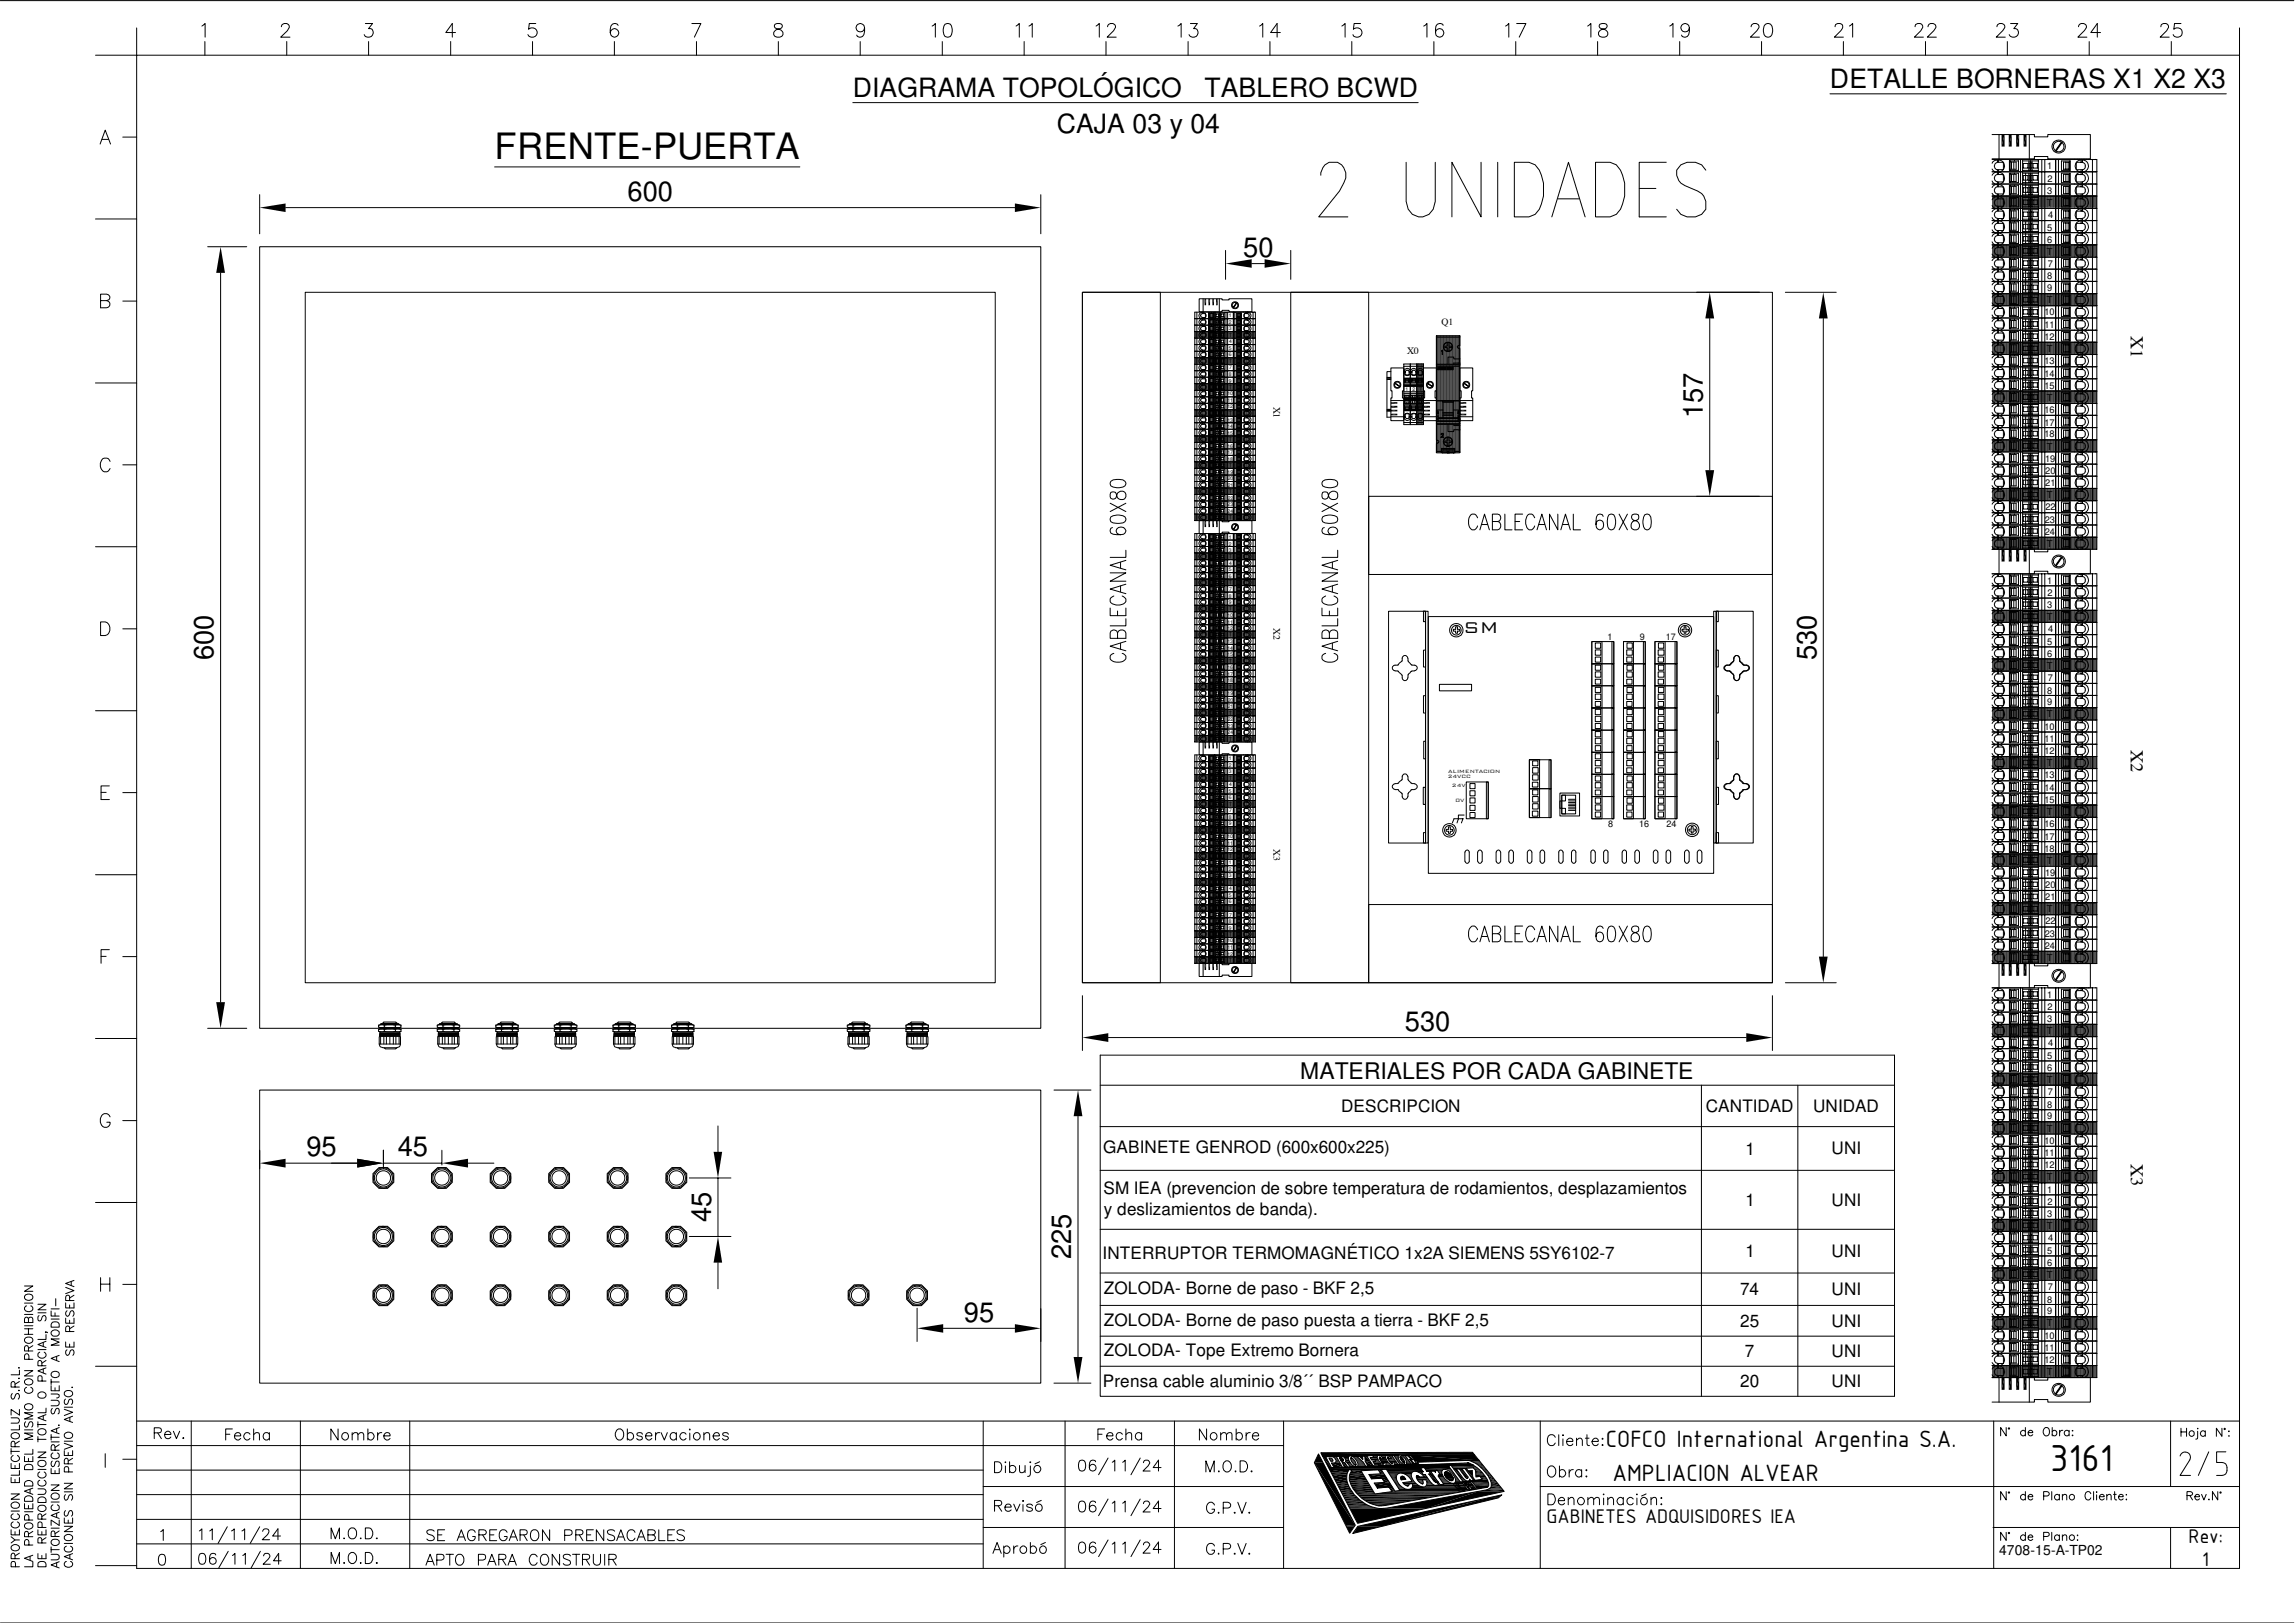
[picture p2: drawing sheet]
<svg xmlns="http://www.w3.org/2000/svg" width="420mm" height="297mm" viewBox="0 0 420 297" stroke-linecap="round" stroke-linejoin="round" font-family="sans-serif">
<defs><g id="words">
<text font-size="7.4" x="375.3" y="269.1">3161</text>
<text font-size="6.6" x="90.6" y="29.2">FRENTE-PUERTA</text>
<g font-size="5">
<text x="114.9" y="36.8">600</text>
<text x="227.6" y="47">50</text>
<text x="311.7" y="76.5" transform="rotate(-90 311.7 76.5)">157</text>
<text x="39.1" y="120.8" transform="rotate(-90 39.1 120.8)">600</text>
<text x="332.5" y="120.8" transform="rotate(-90 332.5 120.8)">530</text>
<text x="257.2" y="188.6">530</text>
<text x="56.1" y="211.6">95</text>
<text x="72.8" y="211.6">45</text>
<text x="130.2" y="223.7" transform="rotate(-90 130.2 223.7)">45</text>
<text x="196.1" y="230.4" transform="rotate(-90 196.1 230.4)">225</text>
<text x="176.4" y="241.9">95</text>
</g>
<g font-size="4.9">
<text x="156.1" y="17.8">DIAGRAMA TOPOLÓGICO</text>
<text x="220.5" y="17.8">TABLERO BCWD</text>
<text x="335" y="16.2">DETALLE BORNERAS X1 X2 X3</text>
<text x="193.5" y="24.4">CAJA 03 y 04</text>
</g>
<g font-size="4.7">
<text x="294" y="264.8">COFCO International Argentina S.A.</text>
<text x="295.2" y="271">AMPLIACION ALVEAR</text>
</g>
<text font-size="4.2" x="238" y="197.4">MATERIALES POR CADA GABINETE</text>
<g font-size="3.9">
<text x="283.1" y="278.8">GABINETES ADQUISIDORES IEA</text>
<text x="400.7" y="282.5">Rev:</text>
<text x="403.2" y="286.6">1</text>
</g>
<text font-size="3.8" x="267.9" y="115.8">SM</text>
<g font-size="3.3">
<text x="390.1" y="61.5" transform="rotate(90 390.1 61.5)">X1</text>
<text x="390.1" y="137.2" transform="rotate(90 390.1 137.2)">X2</text>
<text x="390.1" y="213" transform="rotate(90 390.1 213)">X3</text>
</g>
<g font-size="3.1">
<text x="245.5" y="203.5">DESCRIPCION</text>
<text x="312.3" y="203.5">CANTIDAD</text>
<text x="331.9" y="203.5">UNIDAD</text>
<text x="202" y="211">GABINETE GENROD (600x600x225)</text>
<text x="319.6" y="211.3">1</text>
<text x="335.3" y="211.3">UNI</text>
<text x="202" y="218.5">SM IEA (prevencion de sobre temperatura de rodamientos, desplazamientos</text>
<text x="319.6" y="220.7">1</text>
<text x="335.3" y="220.7">UNI</text>
<text x="202.1" y="222.3">y deslizamientos de banda).</text>
<text x="201.8" y="230.4">INTERRUPTOR TERMOMAGNÉTICO 1x2A SIEMENS 5SY6102-7</text>
<text x="319.6" y="230.1">1</text>
<text x="335.3" y="230.1">UNI</text>
<text x="202.1" y="236.8">ZOLODA- Borne de paso - BKF 2,5</text>
<text x="318.6" y="237.1">74</text>
<text x="335.3" y="237.1">UNI</text>
<text x="202.1" y="242.6">ZOLODA- Borne de paso puesta a tierra - BKF 2,5</text>
<text x="318.6" y="242.9">25</text>
<text x="335.3" y="242.9">UNI</text>
<text x="202.1" y="248.1">ZOLODA- Tope Extremo Bornera</text>
<text x="319.4" y="248.4">7</text>
<text x="335.3" y="248.4">UNI</text>
<text x="201.9" y="253.9">Prensa cable aluminio 3/8´´ BSP PAMPACO</text>
<text x="318.6" y="253.9">20</text>
<text x="335.3" y="253.9">UNI</text>
</g>
<text font-size="2.5" x="366" y="284.7">4708-15-A-TP02</text>
<g font-size="1.8">
<text x="263.9" y="59.5">Q1</text>
<text x="257.6" y="64.7">X0</text>
<text x="233.1" y="74.4" transform="rotate(90 233.1 74.4)">X1</text>
<text x="233.1" y="114.9" transform="rotate(90 233.1 114.9)">X2</text>
<text x="233.1" y="155.4" transform="rotate(90 233.1 155.4)">X3</text>
</g>
<g font-size="1.7">
<text x="374.8" y="31">1</text>
<text x="374.8" y="35.5">3</text>
<text x="374.8" y="33.3">2</text>
<text x="374.7" y="37.7">T</text>
<text x="374.9" y="39.9">4</text>
<text x="374.7" y="46.6">T</text>
<text x="374.8" y="42.2">5</text>
<text x="374.8" y="44.4">6</text>
<text x="374.8" y="51.1">8</text>
<text x="374.8" y="53.3">9</text>
<text x="374.9" y="48.8">7</text>
<text x="374.3" y="57.7">10</text>
<text x="374.7" y="55.5">T</text>
<text x="374.3" y="62.2">12</text>
<text x="374.3" y="60.1">11</text>
<text x="374.7" y="64.4">T</text>
<text x="374.3" y="71.1">15</text>
<text x="374.3" y="66.7">13</text>
<text x="374.3" y="69">14</text>
<text x="374.3" y="75.6">16</text>
<text x="374.3" y="77.9">17</text>
<text x="374.7" y="73.3">T</text>
<text x="374.3" y="80">18</text>
<text x="374.7" y="82.3">T</text>
<text x="374.4" y="84.5">19</text>
<text x="374.4" y="86.8">20</text>
<text x="374.4" y="89">21</text>
<text x="374.4" y="95.7">23</text>
<text x="374.5" y="93.4">22</text>
<text x="374.7" y="91.2">T</text>
<text x="374.4" y="97.9">24</text>
<text x="374.7" y="100.1">T</text>
<text x="374.8" y="106.8">1</text>
<text x="374.7" y="113.5">T</text>
<text x="374.8" y="111.2">3</text>
<text x="374.8" y="109.1">2</text>
<text x="294.3" y="117.2">1</text>
<text x="300.2" y="117.2">9</text>
<text x="305" y="117.2">17</text>
<text x="374.8" y="118">5</text>
<text x="374.9" y="115.7">4</text>
<text x="374.7" y="122.4">T</text>
<text x="374.8" y="120.2">6</text>
<text x="374.9" y="124.6">7</text>
<text x="374.7" y="131.3">T</text>
<text x="374.8" y="126.9">8</text>
<text x="374.8" y="129.1">9</text>
<text x="374.3" y="138">12</text>
<text x="374.3" y="133.5">10</text>
<text x="374.3" y="135.8">11</text>
<text x="374.3" y="142.4">13</text>
<text x="374.7" y="140.2">T</text>
<text x="374.3" y="146.9">15</text>
<text x="374.3" y="144.8">14</text>
<text x="374.7" y="149.1">T</text>
<text x="294.4" y="151.3">8</text>
<text x="300.1" y="151.3">16</text>
<text x="305.1" y="151.3">24</text>
<text x="374.3" y="151.4">16</text>
<text x="374.3" y="155.9">18</text>
<text x="374.3" y="153.7">17</text>
<text x="374.4" y="160.3">19</text>
<text x="374.7" y="158.1">T</text>
<text x="374.4" y="162.6">20</text>
<text x="374.4" y="164.7">21</text>
<text x="374.7" y="167">T</text>
<text x="374.4" y="171.5">23</text>
<text x="374.4" y="173.7">24</text>
<text x="374.5" y="169.2">22</text>
<text x="374.7" y="175.9">T</text>
<text x="374.8" y="182.6">1</text>
<text x="374.8" y="184.9">2</text>
<text x="374.7" y="189.3">T</text>
<text x="374.8" y="187.1">3</text>
<text x="374.9" y="191.5">4</text>
<text x="374.8" y="193.8">5</text>
<text x="374.8" y="195.9">6</text>
<text x="374.7" y="198.2">T</text>
<text x="374.8" y="202.7">8</text>
<text x="374.9" y="200.4">7</text>
<text x="374.3" y="209.3">10</text>
<text x="374.7" y="207.1">T</text>
<text x="374.8" y="204.9">9</text>
<text x="374.3" y="213.8">12</text>
<text x="374.3" y="211.7">11</text>
<text x="374.7" y="216">T</text>
<text x="374.8" y="218.3">1</text>
<text x="374.8" y="220.5">2</text>
<text x="374.7" y="224.9">T</text>
<text x="374.8" y="222.7">3</text>
<text x="374.9" y="227.1">4</text>
<text x="374.7" y="233.9">T</text>
<text x="374.8" y="229.5">5</text>
<text x="374.8" y="231.6">6</text>
<text x="374.8" y="238.4">8</text>
<text x="374.9" y="236.1">7</text>
<text x="374.3" y="245">10</text>
<text x="374.7" y="242.8">T</text>
<text x="374.8" y="240.6">9</text>
<text x="374.3" y="249.5">12</text>
<text x="374.3" y="247.3">11</text>
<text x="374.7" y="251.7">T</text>
</g>
<g font-size="1.1">
<text x="265" y="142.4">24VCC</text>
<text x="265.1" y="141.5">ALIMENTACION</text>
<text x="265.8" y="144">24V</text>
<text x="266.4" y="146.7">0V</text>
</g>
<g font-size=".9">
<text x="225" y="58.1">1</text>
<text x="225" y="59.3">2</text>
<text x="225" y="60.5">3</text>
<text x="225" y="61.7">T</text>
<text x="225" y="64.1">5</text>
<text x="225" y="65.2">6</text>
<text x="225" y="62.9">4</text>
<text x="225" y="66.4">T</text>
<text x="225" y="68.9">8</text>
<text x="225" y="70">9</text>
<text x="225" y="71.2">T</text>
<text x="225" y="67.6">7</text>
<text x="257.3" y="71.5">1</text>
<text x="258.6" y="71.5">2</text>
<text x="259.8" y="71.5">T</text>
<text x="224.7" y="72.4">10</text>
<text x="224.7" y="73.6">11</text>
<text x="224.7" y="74.7">12</text>
<text x="224.7" y="77.2">13</text>
<text x="225" y="76">T</text>
<text x="224.7" y="78.4">14</text>
<text x="224.7" y="79.5">15</text>
<text x="224.7" y="81.9">16</text>
<text x="224.7" y="83.1">17</text>
<text x="225" y="80.7">T</text>
<text x="224.7" y="84.3">18</text>
<text x="224.7" y="86.7">19</text>
<text x="224.8" y="87.9">20</text>
<text x="224.8" y="89.1">21</text>
<text x="225" y="85.5">T</text>
<text x="224.7" y="92.7">23</text>
<text x="224.7" y="93.8">24</text>
<text x="224.8" y="91.5">22</text>
<text x="225" y="90.2">T</text>
<text x="225" y="95">T</text>
<text x="225" y="98.6">1</text>
<text x="225" y="99.9">2</text>
<text x="225" y="101">3</text>
<text x="225" y="102.2">T</text>
<text x="225" y="104.6">5</text>
<text x="225" y="105.8">6</text>
<text x="225" y="107">T</text>
<text x="225" y="103.4">4</text>
<text x="224.7" y="112.9">10</text>
<text x="225" y="109.4">8</text>
<text x="225" y="110.5">9</text>
<text x="225" y="111.7">T</text>
<text x="225" y="108.1">7</text>
<text x="224.7" y="114.2">11</text>
<text x="224.7" y="115.3">12</text>
<text x="224.7" y="117.7">13</text>
<text x="224.7" y="118.9">14</text>
<text x="225" y="116.5">T</text>
<text x="224.7" y="120">15</text>
<text x="224.7" y="122.5">16</text>
<text x="224.7" y="123.7">17</text>
<text x="224.7" y="124.8">18</text>
<text x="225" y="121.3">T</text>
<text x="224.7" y="127.2">19</text>
<text x="224.8" y="128.4">20</text>
<text x="224.8" y="129.6">21</text>
<text x="224.8" y="132">22</text>
<text x="225" y="126">T</text>
<text x="225" y="130.8">T</text>
<text x="224.7" y="133.2">23</text>
<text x="224.7" y="134.4">24</text>
<text x="225" y="135.5">T</text>
<text x="225" y="139.1">1</text>
<text x="225" y="140.4">2</text>
<text x="225" y="141.5">3</text>
<text x="225" y="142.7">T</text>
<text x="225" y="143.9">4</text>
<text x="225" y="145.1">5</text>
<text x="225" y="146.3">6</text>
<text x="225" y="147.5">T</text>
<text x="225" y="149.9">8</text>
<text x="225" y="148.7">7</text>
<text x="224.7" y="153.4">10</text>
<text x="224.7" y="154.7">11</text>
<text x="224.7" y="155.8">12</text>
<text x="225" y="151.1">9</text>
<text x="225" y="152.3">T</text>
<text x="225" y="157">T</text>
<text x="225" y="158.2">1</text>
<text x="225" y="159.5">2</text>
<text x="225" y="160.6">3</text>
<text x="225" y="161.8">T</text>
<text x="225" y="164.2">5</text>
<text x="225" y="165.3">6</text>
<text x="225" y="166.6">T</text>
<text x="225" y="163">4</text>
<text x="225" y="167.8">7</text>
<text x="224.7" y="172.5">10</text>
<text x="224.7" y="173.7">11</text>
<text x="225" y="169">8</text>
<text x="225" y="170.1">9</text>
<text x="225" y="171.3">T</text>
<text x="224.7" y="174.9">12</text>
<text x="225" y="176.1">T</text>
</g>
</g></defs>
<g fill="none" stroke="#000" stroke-width=".18">
<path d="M0 .1h419.9M17.5 10.1h392.5M25 5.1v281.9h385v-281.9M37 4.8l.6-.5v2.5M37.5 7.6v2.5M51.5 4.9a.58 .58 0 0 1 .5-.6h.5a.58 .58 0 0 1 .3 .9l-.2 .4-1.2 1.2h1.7M52.5 7.6v2.5M66.9 4.3h1.3l-.7 .9a.81 .81 0 0 1 .8 1 .81 .81 0 0 1-1 .6l-.4-.1-.2-.4M67.5 7.6v2.5M82.5 7.6v2.5M83.4 6h-1.8l1.2-1.7v2.5M97.5 7.6v2.5"/>
<path d="M98.1 4.3h-1.2l-.1 1.1a.9 .9 0 0 1 1.3 0 .9 .9 0 0 1-.1 1.3 .9 .9 0 0 1-1.4-.4M112.5 7.6v2.5M113.2 4.6a.73 .73 0 0 0-.7-.3 .73 .73 0 0 0-.7 .5 1.72 1.72 0 0 0 .3 1.9 .78 .78 0 0 0 1.1-.4 .78 .78 0 0 0-.5-1.1 .78 .78 0 0 0-1 .8M126.7 4.3h1.6l-1.2 2.5M127.5 7.6v2.5M141.9 4.4l-.1 .5a1.62 1.62 0 0 0 1.2 .6 .68 .68 0 0 1 .4 .7 .68 .68 0 0 1-.7 .6h-.5a.72 .72 0 0 1-.6-.8 .72 .72 0 0 1 .8-.6l.7-.3 .1-.5a.95 .95 0 0 0-1.3-.2zM142.5 7.6v2.5M156.1 18.8h103.5M157.5 7.6v2.5M158.3 5.1a.78 .78 0 0 1-1.1 .7 .78 .78 0 0 1-.3-1.2 .78 .78 0 0 1 1.3 0 2.12 2.12 0 0 1-.3 2.1 .7 .7 0 0 1-1.1-.3M170.6 4.8l.6-.5v2.5M172.5 7.6v2.5"/>
<path d="M173 4.4a.8 .8 0 0 1 1.2 .4 2.08 2.08 0 0 1-.2 1.9 .8 .8 0 0 1-1.2-.4 2.08 2.08 0 0 1 .2-1.9zM186 4.8l.6-.5v2.5M187.5 7.6v2.5M188.4 4.8l.6-.5v2.5M200.7 4.8l.6-.5v2.5M202.5 7.6v2.5M202.8 4.9a.58 .58 0 0 1 .5-.6h.5a.58 .58 0 0 1 .3 .9l-.2 .4-1.2 1.2h1.6M215.6 4.8l.6-.5v2.5M217.5 7.6v2.5M217.9 4.3h1.3l-.7 .9a.81 .81 0 0 1 .8 1 .81 .81 0 0 1-1 .6l-.4-.1-.2-.4M230.6 4.8l.6-.5v2.5M232.5 7.6v2.5"/>
<path d="M234.4 6h-1.8l1.2-1.7v2.5M245.7 4.8l.6-.5v2.5M247.5 7.6v2.5M249.1 4.3h-1.2l-.1 1.1a.89 .89 0 0 1 1.3-.1 .89 .89 0 0 1-.1 1.3 .89 .89 0 0 1-1.3-.3M260.6 4.8l.6-.5v2.5M262.5 7.6v2.5M264.2 4.6a.73 .73 0 0 0-.7-.3 .73 .73 0 0 0-.6 .5 1.96 1.96 0 0 0 .2 1.9 .77 .77 0 0 0 1.2-.3 .77 .77 0 0 0-.5-1.1 .77 .77 0 0 0-1 .7M275.6 4.8l.6-.5v2.5M277.5 7.6v2.5M277.7 4.3h1.7l-1.3 2.5M290.7 4.8l.6-.5v2.5M292.5 7.6v2.5"/>
<path d="M292.9 4.4l-.1 .5a1.62 1.62 0 0 0 1.2 .6 .68 .68 0 0 1 .4 .7 .68 .68 0 0 1-.6 .6 .85 .85 0 0 1-1.1-.5 .85 .85 0 0 1 .7-.9l.5-.2a.48 .48 0 0 0 .2-.8l-.3-.1zM305.7 4.8l.6-.5v2.5M307.5 7.6v2.5M309.3 5.1a.78 .78 0 0 1-1.1 .7 .78 .78 0 0 1-.3-1.2 .78 .78 0 0 1 1.3 0 2.12 2.12 0 0 1-.3 2.1 .7 .7 0 0 1-1.1-.3M320.6 4.9l.1-.4a.79 .79 0 0 1 1.3 .3v.2l-.4 .6-1.1 1.2h1.6M322.5 7.6v2.5M323.2 4.4a.8 .8 0 0 1 1.2 .4 1.94 1.94 0 0 1-.3 1.9 .8 .8 0 0 1-1.1-.4 1.94 1.94 0 0 1 .2-1.9zM335 17.2h72.6M336 4.9a.5 .5 0 0 1 .4-.6h.5a.58 .58 0 0 1 .4 .9l-1.5 1.6h1.7M337.5 7.6v2.5M338.6 4.8l.6-.5v2.5M350.6 4.9a.5 .5 0 0 1 .5-.6h.4a.58 .58 0 0 1 .4 .9l-.2 .4-1.2 1.2h1.6"/>
<path d="M352.5 7.6v2.5M353 4.9l.1-.4a.79 .79 0 0 1 1.3 .3v.2l-.4 .6-1.2 1.2h1.7M365.6 4.9l.1-.4a.79 .79 0 0 1 1.3 .3v.2l-.4 .6-1.1 1.2h1.6M367.5 7.6v2.5M368.1 4.3h1.3l-.7 .9a.82 .82 0 0 1 .8 1 .82 .82 0 0 1-1.1 .6l-.3-.1-.3-.4M380.5 4.9l.2-.4a.79 .79 0 0 1 1.3 .3v.2l-.4 .6-1.2 1.2h1.7M382.5 7.6v2.5M384.6 6h-1.8l1.2-1.7v2.5M395.6 4.9a.5 .5 0 0 1 .5-.6h.4a.58 .58 0 0 1 .4 .9l-.2 .4-1.2 1.2h1.6M397.5 7.6v2.5M399.3 4.3h-1.2l-.1 1.1a.88 .88 0 0 1 1.3 0 .88 .88 0 0 1-.2 1.3 .88 .88 0 0 1-1.3-.4M18.3 26.4l1-2.6 .9 2.6"/>
<path d="M18.7 25.5h1.2M22.5 25.1h2.5M47.5 35.6v7.2M52.3 38h133.5M90.6 30.6h55.8M190.5 35.6v7.2M241.8 32.1a2.5 2.5 0 0 1 1.5-2.4h1.6a2.61 2.61 0 0 1 1.1 3.8l-.8 1.5-3.8 4.7h5.4M257.4 29.7v7.2a2.67 2.67 0 0 0 2.7 2.8 2.67 2.67 0 0 0 2.7-2.8v-7.2M271.1 29.7v10l-5.3-10v10M274.2 29.7v10M277.2 29.7h2.7l1.2 .5a7.4 7.4 0 0 1 .7 8.1l-.7 .9-1.2 .5h-2.7zM284.1 39.7l3-10 3.1 10"/>
<path d="M285.2 36.4h3.9M292.1 29.7h2.7l1.1 .5a7.4 7.4 0 0 1 .8 8.1l-.8 .9-1.1 .5h-2.7zM300.1 34.5h3M305.1 29.7h-5v10h5M312.3 31.1a3.1 3.1 0 0 0-5.3 0 2.53 2.53 0 0 0 1.5 2.9l2.3 1a2.75 2.75 0 0 1 1.5 3.3 3.1 3.1 0 0 1-5.3 0M364.7 24.6h7.7v.4h2.5v-.4h7.8v4.5h-7.8v-.5h-2.5v.5h-7.7M364.7 30.9l.5 .5M364.7 33.1l.5 .5M364.7 35.4l.5 .5v2.2M364.7 37.6l.5 .5M364.7 39.8l.5 .5M364.7 31.4h19.2"/>
<path d="M364.7 29.2h19.2v71.3h-19.2M364.7 33.7h19.2M364.7 35.9h19.2M364.7 38.1h19.2M364.7 35.9v2.2M364.8 35.9v2.2M364.9 35.9v2.2M365 35.9v2.2M365.1 35.9v2.2M365.1 30.3v.3M365.1 32.5v.3M365.1 34.7v.3"/>
<path d="M365.1 39.1v.3M365.2 30.6l.3 .4 .2 .1M365.2 32.8l.3 .4 .2 .1M365.2 35l.3 .5h.2M365.2 39.4l.3 .5h.2M365.2 35.9v2.2M365.3 35.9v2.2M365.4 35.9v2.2M365.5 35.9v2.2M365.6 35.9v2.2M365.7 35.9v2.2M365.7 29.3v.4h1"/>
<path d="M365.7 29.3l-.5 .1-.5 .5M365.7 29.7l-.2 .1-.3 .5M365.7 31.5v.4h1M365.7 31.5l-.5 .1-.5 .5M365.7 31.9l-.2 .1-.3 .5M365.7 33.7v.5h1M365.7 33.7l-.5 .1-.5 .5M365.7 34.2h-.2l-.3 .5M365.7 36v.4h1M365.7 36l-.5 .1-.5 .5M365.7 36.4l-.2 .1-.3 .4M365.7 38.2v.4h1"/>
<path d="M365.7 38.2l-.5 .1-.5 .5M365.7 38.6l-.2 .1-.3 .4M365.7 29.3h.2M365.7 31.1v.3M365.7 35.5v2.6M365.7 31.5h.2M365.7 33.7h.2M365.7 38.2h.2M365.8 35.9v2.2M365.9 29.3a1.11 1.11 0 0 1 1 .9 1.11 1.11 0 0 1-.6 1.2M365.9 31.5a1.11 1.11 0 0 1 1 .9 1.11 1.11 0 0 1-.6 1.2M365.9 33.8a1.11 1.11 0 0 1 1 .9 1.11 1.11 0 0 1-.6 1.2v2.2a1.1 1.1 0 0 0 .6-1.4 1.1 1.1 0 0 0-1.2-.7"/>
<path d="M365.9 38.2a1.11 1.11 0 0 1 1 .9 1.11 1.11 0 0 1-.6 1.2M365.9 29.3v.4M365.9 31.1v.8M365.9 33.3v.9M365.9 35.5v3.1M365.9 40v.9M365.9 35.9v2.2M366 35.9v2.2M366 24.6v4.5M366.1 35.9v2.2M366.2 35.9v2.2M366.3 35.9v2.2"/>
<path d="M366.4 35.9v2.2M366.5 35.9v2.2M366.6 35.9v2.2M366.6 29.7l.2 .2v1.2h-1.1M366.6 32l.2 .1M366.6 34.2l.2 .2M366.6 36.4l.2 .2v1.1h-1.3l-.3-.5M366.6 38.7l.2 .1M366.7 35.9v2.2M366.8 35.9v2.2M366.8 32.1v1.2h-1.1v.4M366.8 34.3v1.2h-1.1"/>
<path d="M366.8 40h-1.1v.4M366.8 38.8v1.1M366.9 35.9v2.2M367 35.9v2.2M367.1 35.9v2.2M367.2 35.9v2.2M367.3 35.9v2.2M367.4 35.9v2.2M367.5 35.9v2.2M367.6 35.9v2.2M367.7 35.9v2.2M367.8 35.9v2.2"/>
<path d="M367.9 35.9v2.2M367.9 29.4h1.6v1.8h-1.6zM367.9 31.7h1.6v1.7h-1.6zM367.9 33.9h1.6v1.8h-1.6zM367.9 38.4h1.6v1.7h-1.6zM367.9 37.9h1.6M367.9 36.1h1.6M368 35.9v2.2M368 29.7h1.1v1.3h-1.1M368 31.9h1.1v1.3h-1.1M368 34.1h1.1v1.4h-1.1M368 38.6h1.1v1.3h-1.1"/>
<path d="M368 29.4v1.8M368 31.7v1.7M368 33.9v1.8M368 38.4v1.7M368 36.4h1.1M368 37.7h1.1M368.1 35.9v2.2M368.2 35.9v2.2M368.3 29.7v1.3M368.3 31.9v1.3M368.3 34.1v1.4M368.3 38.6v1.3"/>
<path d="M368.3 35.9v2.2M368.4 35.9v2.2M368.5 35.9v2.2M368.6 35.9v2.2M368.7 35.9v2.2M368.7 29.7v1.3M368.7 31.9v1.3M368.7 34.1v1.4M368.7 38.6v1.3M368.8 35.9v2.2M368.9 35.9v2.2M369 35.9v2.2"/>
<path d="M369.1 35.9v2.2M369.2 35.9v2.2M369.3 35.9v2.2M369.4 35.9v2.2M369.5 35.9v2.2M369.6 35.9v2.2M369.7 35.9v2.2M369.8 35.9v2.2M369.9 29.2v71.3M369.9 35.9v2.2M370 35.9v2.2M370.1 35.9v2.2"/>
<path d="M370.2 35.9v2.2M370.3 29.4h1.4v1.8h-1.4M370.3 29.2v71.3M370.3 31.7h1.4v1.7h-1.4M370.3 33.9h1.4v1.8h-1.4M370.3 38.4h1.4v1.7h-1.4M370.3 37.9h1.4M370.3 36.1h1.4M370.3 35.9v2.2M370.4 35.9v2.2M370.4 30v.7M370.4 32.2v.7"/>
<path d="M370.4 34.4v.8M370.4 38.8v.8M370.5 30.8h.7M370.5 30h.7M370.5 30.7h.1M370.5 32.2h.7M370.5 32.9h.1M370.5 34.4h.7M370.5 35.1v.1M370.5 38.8h.7M370.5 39.6h.1M370.5 33h.7"/>
<path d="M370.5 35.2h.7M370.5 37.5h.7M370.5 36.6h.7M370.5 39.7h.7M370.5 35.9v2.2M370.6 35.9v2.2M370.7 35.9v2.2M370.8 35.9v2.2M370.8 31.7v4M370.9 35.9v2.2M371 35.9v2.2M371.1 35.9v2.2"/>
<path d="M371.2 35.9v2.2M371.2 30.7h.1M371.2 32.9h.1M371.2 35.1v.1M371.2 39.6h.1M371.3 30v.7M371.3 32.2v.7M371.3 34.4v.8M371.3 38.8v.8M371.3 35.9v2.2M371.4 35.9v2.2M371.4 29.9h.2v.9h-.2"/>
<path d="M371.4 32.1h.2v.9h-.2M371.4 34.3h.2v.9h-.2M371.4 36.6h.2v.9h-.2M371.4 38.8h.2v.9h-.2M371.4 29.4v1.8M371.4 31.7v1.7M371.4 33.9v1.8M371.4 38.4v1.7M371.5 35.9v2.2M371.5 24.6v4.5M371.6 35.9v2.2M371.7 35.9v2.2"/>
<path d="M371.8 35.9v2.2M371.8 37.9h1.4M371.8 36.1h1.4M371.8 37.5h.2M371.8 36.6h.2M371.9 35.9v2.2M372 35.9v2.2M372 29.9h-.2v.9h.2M372 32.1h-.2v.9h.2M372 34.3h-.2v.9h.2M372 38.8h-.2v.9h.2M372 29.4v1.8"/>
<path d="M372 31.7v1.7M372 33.9v1.8M372 38.4v1.7M372.1 35.9v2.2M372.2 35.9v2.2M372.2 30v.7M372.2 32.2v.7M372.2 34.4v.8M372.2 38.8v.8M372.2 30.8h.8M372.2 30l.8-.1v.8M372.2 32.2l.8-.1v.8"/>
<path d="M372.2 34.4h.8v.8M372.2 38.8h.8v.8M372.2 30.7h.1M372.2 32.9h.1M372.2 35.1v.1M372.2 39.6h.1M372.2 33h.8M372.2 35.2h.8M372.2 37.5h.8M372.2 36.6h.8M372.2 39.7h.8M372.3 35.9v2.2"/>
<path d="M372.4 35.9v2.2M372.5 35.9v2.2M372.6 35.9v2.2M372.7 35.9v2.2M372.8 35.9v2.2M372.9 35.9v2.2M373 35.9v2.2M373.1 35.9v2.2M373.2 29.4h-1.4v1.8h1.4M373.2 29.2v71.3M373.2 31.7h-1.4v1.7h1.4M373.2 33.9h-1.4v1.8h1.4"/>
<path d="M373.2 38.4h-1.4v1.7h1.4M373.2 35.9v2.2M373.3 35.9v2.2M373.4 35.9v2.2M373.5 35.9v2.2M373.6 35.9v2.2M373.7 35.9v2.2M373.8 29.2v71.3M373.8 35.9v2.2M373.9 35.9v2.2M374 35.9v2.2M374.1 35.9v2.2"/>
<path d="M374.2 35.9v2.2M374.3 35.9v2.2M374.4 29.2v71.3M374.4 35.9v2.2M374.5 35.9v2.2M374.6 35.9v2.2M374.7 35.9v2.2M374.8 35.9v2.2M374.9 35.9v2.2M375 35.9v2.2M375.1 35.9v2.2M375.2 35.9v2.2"/>
<path d="M375.3 35.9v2.2M375.4 35.9v2.2M375.5 35.9v2.2M375.6 35.9v2.2M375.7 35.9v2.2M375.8 35.9v2.2M375.9 35.9v2.2M376 35.9v2.2M376.1 35.9v2.2M376.2 35.9v2.2M376.3 35.9v2.2M376.3 29.2v71.3"/>
<path d="M376.4 35.9v2.2M376.4 27.7a.98 .98 0 0 0 1.3-.3 .98 .98 0 0 0-.2-1.3l-1.1 1.6M376.5 35.9v2.2M376.6 35.9v2.2M376.7 35.9v2.2M376.8 35.9v2.2M376.9 29.2v71.3M376.9 35.9v2.2M377 35.9v2.2M377.1 35.9v2.2M377.2 35.9v2.2M377.3 35.9v2.2"/>
<path d="M377.4 26a.98 .98 0 0 0-1.3 .3 .98 .98 0 0 0 .2 1.3M377.4 35.9v2.2M377.4 26l-1.1 1.6M377.4 29.4h1.6v1.8h-1.6zM377.4 31.7h1.6v1.7h-1.6zM377.4 33.9h1.6v1.8h-1.6zM377.4 38.4h1.6v1.7h-1.6zM377.4 37.9h1.6M377.4 36.1h1.6M377.5 35.9v2.2M377.6 35.9v2.2M377.7 35.9v2.2"/>
<path d="M377.8 35.9v2.2M377.8 36.4h1.1M377.8 37.7h1.1M377.9 35.9v2.2M378 35.9v2.2M378.1 35.9v2.2M378.2 35.9v2.2M378.2 29.7v1.3M378.2 31.9v1.3M378.2 34.1v1.4M378.2 38.6v1.3M378.3 35.9v2.2"/>
<path d="M378.4 35.9v2.2M378.5 35.9v2.2M378.6 35.9v2.2M378.6 29.7v1.3M378.6 31.9v1.3M378.6 34.1v1.4M378.6 38.6v1.3M378.7 35.9v2.2M378.8 35.9v2.2M378.9 35.9v2.2M378.9 29.7h-1.1v1.3h1.1M378.9 31.9h-1.1v1.3h1.1"/>
<path d="M378.9 34.1h-1.1v1.4h1.1M378.9 38.6h-1.1v1.3h1.1M378.9 29.4v1.8M378.9 31.7v1.7M378.9 33.9v1.8M378.9 38.4v1.7M379 35.9v2.2M379.1 35.9v2.2M379.2 35.9v2.2M379.3 35.9v2.2M379.4 35.9v2.2M379.5 35.9v2.2"/>
<path d="M379.6 35.9v2.2M379.7 35.9v2.2M379.8 35.9v2.2M379.8 29.2h.1M379.8 31.4h.1M379.8 33.6v.1M379.9 35.9v2.2M380 35.9v2.2M380.1 35.9v2.2M380.1 32.1v1.2h1.2v.9M380.1 34.3v1.2h1.2M380.1 40h1.2v.9"/>
<path d="M380.1 38.8v1.1M380.2 35.9v2.2M380.2 31.9h1.1M380.2 34.2h1.1M380.2 36.4h1.1M380.2 38.6h1.1M380.2 29.7l-.1 .2v1.2h1.2M380.2 32l-.1 .1M380.2 34.2l-.1 .2M380.2 36.4l-.1 .2v1.1h1.4l.3-.5M380.2 38.7l-.1 .1M380.3 35.9v2.2"/>
<path d="M380.4 35.9v2.2M380.4 29.2h.1M380.4 31.4h.1M380.4 33.6v.1M380.5 35.9v2.2M380.6 35.9v2.2M380.7 35.9v2.2M380.7 29.2h.1M380.7 31.4h.1M380.7 33.6v.1M380.8 35.9l-.1 2.2M380.8 35.9v2.2"/>
<path d="M380.9 35.9v2.2M381 29.3a1.11 1.11 0 0 0-1.1 .9 1.11 1.11 0 0 0 .7 1.2M381 31.5a1.11 1.11 0 0 0-1.1 .9 1.11 1.11 0 0 0 .7 1.2M381 33.8a1.11 1.11 0 0 0-1.1 .9 1.11 1.11 0 0 0 .7 1.2v2.2a1.14 1.14 0 0 1-.6-1.6 1.14 1.14 0 0 1 1.6-.5 1.11 1.11 0 0 1 .7 1 1.11 1.11 0 0 1-.6 1.1M381 38.2a1.11 1.11 0 0 0-1.1 .9 1.11 1.11 0 0 0 .7 1.2M381 29.3h.3M381 29.3v.4M381 31.1v.8M381 33.3v.9M381 35.5v3.1M381 40v.9M381 31.5h.3"/>
<path d="M381 33.7h.3M381 38.2h.3M381 35.9v2.2M381 29.2h.1M381 31.4h.1M381 33.6v.1M381.1 35.9v2.2M381.2 35.9v2.2M381.3 29.3a1.13 1.13 0 0 1 1 .9 1.13 1.13 0 0 1-.6 1.2M381.3 29.7a.67 .67 0 0 1 .5 .7 .67 .67 0 0 1-.5 .7M381.3 31.5a1.13 1.13 0 0 1 1 .9 1.13 1.13 0 0 1-.6 1.3M381.3 31.9a.67 .67 0 0 1 .5 .7 .67 .67 0 0 1-.5 .7"/>
<path d="M381.3 33.8a1.11 1.11 0 0 1 1 .9 1.11 1.11 0 0 1-.6 1.2v2.2M381.3 34.2a.67 .67 0 0 1 .5 .6 .67 .67 0 0 1-.5 .7M381.3 36.4l.4 .3 .1 .2M381.3 38.2a1.13 1.13 0 0 1 1 .9 1.13 1.13 0 0 1-.6 1.3M381.3 38.6a.67 .67 0 0 1 .5 .7 .67 .67 0 0 1-.5 .6M381.3 29.3v.4h-1.1M381.3 31.1v.8M381.3 35.5v3.1M381.3 35.9v2.2M381.4 35.9v2.2M381.4 29.2h.1M381.4 31.4h.1"/>
<path d="M381.4 33.6v.1M381.5 35.9v2.2M381.6 35.9v2.2M381.7 29.2h.1M381.7 35.9v2.2M381.8 35.9v2.2M381.9 35.9v2.2M382 35.9v2.2M382 29.2h.1M382 31.4h.1M382 33.6v.1M382.1 35.9v2.2"/>
<path d="M382.2 35.9v2.2M382.3 35.9v2.2M382.3 35.9l.1 2.2M382.4 29.2h.1M382.4 31.4h.1M382.4 33.6v.1M382.4 35.9v2.2M382.5 35.9v2.2M382.6 35.9v2.2M382.7 29.2h.1M382.7 31.4h.1M382.7 33.6v.1"/>
<path d="M382.7 35.9v2.2M382.8 35.9v2.2M382.9 35.9v2.2M383 29.2h.1M383 31.4h.1M383 33.6v.1M383 35.9v2.2M383.1 35.9v2.2M383.1 29.2v71.3M383.2 35.9v2.2M383.3 35.9v2.2M383.4 35.9v2.2"/>
<path d="M383.5 35.9v2.2M383.6 35.9v2.2M383.6 29.2h.1M383.6 31.4h.1M383.6 33.6v.1M383.7 35.9v2.2M383.8 35.9v2.2M17.5 40.1h7.5M18.4 55h1.1l.4-.1a.54 .54 0 0 0 0-.9l-.4-.2h-1.1v2.5h1.1a.66 .66 0 0 0 .6-.6 .66 .66 0 0 0-.6-.7M22.5 55.1h2.5M38 45.2h7.2M40.4 49.9v133.5"/>
<path d="M47.5 45.2h143v143h-143zM55.9 53.5h126.3v126.4h-126.3zM198.2 53.5h126.3v126.4h-126.3zM198.2 53.5h14.2v126.4h-14.2zM218.7 57.1h11.1v38.2h-11.1zM218.7 58.3h11.1M218.7 59.5h11.1M219.1 57.1v38.2M219.5 54.7h4.2v.2h1.3v-.2h4.2v2.4h-4.2v-.3h-1.3v.3h-4.2zM219.8 57.7v.1M219.8 58.9v.1M219.8 57.8l.3 .3"/>
<path d="M219.8 59l.3 .3M220.1 57.1v.3h.5M220.1 57.2a.59 .59 0 0 0-.6 .5 .59 .59 0 0 0 .4 .6M220.1 57.4l-.3 .3M220.1 58.4a.59 .59 0 0 0-.6 .4 .59 .59 0 0 0 .4 .7M220.1 58.6l-.3 .3M220.1 59.5v.3h.5M220.1 59.5a.59 .59 0 0 0-.6 .5 .59 .59 0 0 0 .4 .7M220.1 59.8l-.3 .3M220.1 59.5a.6 .6 0 0 1 .7 .5 .6 .6 0 0 1-.4 .7M220.1 59.3v.2M220.2 57.2a.59 .59 0 0 1 .6 .5 .59 .59 0 0 1-.4 .6"/>
<path d="M220.2 58.4a.59 .59 0 0 1 .6 .4 .59 .59 0 0 1-.4 .7M220.2 57.1v.3M220.2 58.1v.5M220.2 59.3v.5M220.3 54.7v2.4M220.6 57.4l.1 .7h-.6v.5h.5M220.6 58.6l.1 .7h-.6M220.6 59.8l.1 .7h-.6M221.3 57.3h.9v.9h-.9zM221.3 58.4h.9v1h-.9zM221.3 59.6h.9v1h-.9zM221.4 57.3h.6v.8h-.6"/>
<path d="M221.4 58.6h.6v.7h-.6M221.4 59.8h.6v.6h-.6M221.4 57.3v.9M221.4 58.4v1M221.4 59.6v1M221.5 57.3v.8M221.5 58.6v.7M221.5 59.8v.6M221.7 57.3v.8M221.7 58.6v.7M221.7 59.8v.6M222.3 57.1v38.2"/>
<path d="M222.5 58.2h1.6M222.5 57.3h1.6M222.5 57.1v38.2M222.5 59.4h1.6M222.5 58.4h1.6M222.5 59.6h1.6M222.6 57.5v.4M222.6 58.7v.4M222.6 59.9v.4M222.7 57.5h.4v.4h-.4M222.7 59.9l.4-.1v.5h-.4M222.7 58.7h.4"/>
<path d="M222.7 59.8v.1M222.8 58.4v2.2M223.1 58.7v.4h-.4M223.2 57.5v.4M223.2 58.7v.5M223.2 59.8v.6M223.2 57.3v.9M223.2 58.4v1M223.2 59.6v1M223.2 54.7v2.4M223.3 57.3v.9M223.3 58.4v1"/>
<path d="M223.3 59.6v1M223.4 57.3v.9M223.4 58.4v1M223.4 59.6v1M223.5 57.5v.4M223.5 58.7v.5M223.5 59.8v.6M223.5 57.3v.9M223.5 58.4v1M223.5 59.6v1M223.6 57.5v.4M223.6 58.7v.4"/>
<path d="M223.6 59.9v.4M223.6 57.9h.4M223.6 57.5h.4M223.6 58.7h.4M223.6 59.1h.4M223.6 59.8v.1M223.6 59.9h.4M224 59.8v.1M224 57.5v.4M224 58.7v.4M224 59.9v.4M224.1 57.1v38.2"/>
<path d="M224.4 45.8v5.3M224.5 57.1v38.2M224.7 57.1v38.2M225.8 57.1v38.2M226.1 57.1v38.2M226.4 55.4l-.6 .8a.5 .5 0 0 1-.1-.6 .5 .5 0 0 1 .7-.2M226.4 57.3h.8v.9h-.8zM226.4 58.4h.8v1h-.8zM226.4 59.6h.8v1h-.8zM226.4 55.5a.5 .5 0 0 1 .1 .7 .5 .5 0 0 1-.7 .1M226.4 55.4l-.6 .9M226.8 57.3v.8"/>
<path d="M226.8 58.6v.7M226.8 59.8v.6M227 57.3v.8M227 58.6v.7M227 59.8v.6M227.2 57.3h-.6v.8h.6M227.2 58.6h-.6v.7h.6M227.2 59.8h-.6v.6h.6M227.2 57.3v.9M227.2 58.4v1M227.2 59.6v1M227.6 57.1h.1"/>
<path d="M227.6 58.3h.1M227.6 59.5h.1M227.8 57.5v.6h.6v.5h-.5M227.8 58.7v.6h.6M227.8 59.8v.7h.6M227.9 57.4l-.1 .1M227.9 58.6l-.1 .1M227.9 59.8h-.1M228 57.1h.1M228 58.3h.1M228 59.5h.1M228.3 57.2a.59 .59 0 0 0-.6 .5 .59 .59 0 0 0 .4 .6"/>
<path d="M228.3 58.4a.59 .59 0 0 0-.6 .4 .59 .59 0 0 0 .4 .7M228.3 57.1v.3M228.3 58.1v.5M228.3 59.3v.5M228.3 57.1h.1M228.3 58.3h.1M228.3 59.5h.1M228.4 57.2a.59 .59 0 0 1 .6 .5 .59 .59 0 0 1-.4 .6M228.4 57.4a.32 .32 0 0 1 .3 .3 .32 .32 0 0 1-.3 .4M228.4 58.4a.59 .59 0 0 1 .6 .4 .59 .59 0 0 1-.4 .7M228.4 58.6a.35 .35 0 0 1 .3 .4 .35 .35 0 0 1-.3 .3M228.4 59.8a.35 .35 0 0 1 .3 .3 .35 .35 0 0 1-.3 .4"/>
<path d="M228.4 57.1v.3h-.5M228.4 59.3v.5h-.5M228.6 57.1h.1M229 57.1h.1M229 58.3h.1M229 59.5h.1M229.2 48.2h2.3M229.3 57.1h.1M229.3 58.3h.1M229.3 59.5h.1M229.4 57.1v38.2M229.7 57.1h.1"/>
<path d="M229.7 58.3h.1M229.7 59.5h.1M236.3 53.5h14.3v126.4h-14.3zM236.3 45.8v5.3M310.6 53.5h11.5M313 58.3v27.7M326.9 53.5h9.3M333.8 58.3v116.8M364.7 42.1l.5 .5M364.7 44.3l.5 .5v2.2l-.5-.5M364.7 48.8l.5 .5M364.7 51l.5 .5"/>
<path d="M364.7 53.2l.5 .5M364.7 57.6l.5 .6M364.7 59.9l.5 .5M364.7 58.2h19.2M364.7 40.4h19.2M364.7 42.6h19.2M364.7 44.8h19.2M364.7 47.1h19.2M364.7 49.3h19.2M364.7 51.5h19.2M364.7 53.7h19.2M364.7 56h19.2"/>
<path d="M364.7 44.8v2.2M364.7 53.7v2.2M364.8 44.8v2.2M364.8 53.7v2.2M364.9 44.8v2.2M364.9 53.7v2.2M365 44.8v2.2M365 53.7v2.2M365.1 44.8v2.2M365.1 53.7v2.2M365.1 41.4v.3M365.1 43.6v.3"/>
<path d="M365.1 48.1v.3M365.1 50.3v.3M365.1 52.5v.3M365.1 57v.3M365.1 59.2v.3M365.2 41.7l.1 .3 .4 .2M365.2 43.9l.3 .5h.2M365.2 46.1l.1 .4 .4 .1M365.2 48.4l.3 .4 .2 .1M365.2 50.6l.3 .5h.2M365.2 52.8l.3 .5h.2M365.2 57.3l.3 .5h.2"/>
<path d="M365.2 59.5l.3 .5h.2M365.2 53.7v2.3l-.5-.6M365.2 44.8v2.2M365.2 53.7v2.2M365.3 44.8v2.2M365.3 53.7v2.2M365.4 44.8v2.2M365.4 53.7v2.2M365.5 44.8v2.2M365.5 53.7v2.2M365.6 44.8v2.2M365.6 53.7v2.2"/>
<path d="M365.7 44.8v2.2M365.7 53.7v2.2M365.7 40.4v.5h1M365.7 40.4l-.5 .1-.5 .5M365.7 40.9h-.2l-.3 .5M365.7 40.4a1.11 1.11 0 0 1 1.2 .8 1.11 1.11 0 0 1-.6 1.3M365.7 42.7v.4h1M365.7 42.7h-.5l-.5 .6M365.7 43.1l-.2 .1-.3 .4M365.7 44.9v.4h1M365.7 44.9h-.5l-.5 .6M365.7 45.3l-.2 .1-.3 .4"/>
<path d="M365.7 47.1v.5h1M365.7 47.1l-.5 .1-.5 .5M365.7 47.6h-.2l-.3 .5M365.7 47.1a1.11 1.11 0 0 1 1.2 .8 1.11 1.11 0 0 1-.6 1.3M365.7 49.3v.5h1M365.7 49.3l-.5 .1-.5 .5M365.7 49.8l-.4 .2-.1 .3M365.7 51.5v.5h1M365.7 51.5l-.5 .1-.5 .5M365.7 52l-.2 .1-.3 .4M365.7 53.8v.5h1M365.7 53.8l-.5 .1-.5 .5"/>
<path d="M365.7 54.3l-.4 .1-.1 .4M365.7 56v.5h1M365.7 56l-.5 .1-.5 .5M365.7 56.5h-.2l-.3 .5M365.7 58.2v.5h1M365.7 58.2l-.5 .1-.5 .5M365.7 58.7l-.4 .2-.1 .3M365.7 42.2v.4M365.7 44.4v2.7M365.7 48.9v.4M365.7 51.1v.4M365.7 57.8v.4"/>
<path d="M365.7 42.7h.2M365.7 46.7h1.1M365.7 44.9h.2M365.7 49.3h.2M365.7 51.5h.2M365.7 56h.2M365.7 58.2h.2M365.8 44.8v2.2M365.8 53.7v2.2M365.9 42.7a1.11 1.11 0 0 1 1 .8 1.11 1.11 0 0 1-.6 1.3M365.9 49.3a1.11 1.11 0 0 1 1 .9 1.11 1.11 0 0 1-.6 1.3M365.9 51.6a1.11 1.11 0 0 1 1 .9 1.11 1.11 0 0 1-.6 1.2"/>
<path d="M365.9 56a1.11 1.11 0 0 1 1 .9 1.11 1.11 0 0 1-.6 1.3M365.9 58.3a1.11 1.11 0 0 1 1 .9 1.11 1.11 0 0 1-.6 1.2M365.9 42.2v.4M365.9 42.7v.4M365.9 44.4v3.2M365.9 48.9v.4M365.9 49.3v.5M365.9 51.1v.9M365.9 53.4v2.6M365.9 56v.5M365.9 57.8v.9M365.9 44.8v2.2"/>
<path d="M365.9 53.7v2.2M366 44.8v2.2M366 53.7v2.2M366.1 44.8v2.2M366.1 53.7v2.2M366.2 44.8v2.2M366.2 53.7v2.2M366.3 44.8v2.2a1.11 1.11 0 0 0 .6-1.2 1.11 1.11 0 0 0-1-.9M366.3 53.7v2.2a1.11 1.11 0 0 0 .6-1.3 1.11 1.11 0 0 0-1.2-.8M366.3 44.8v2.2M366.3 53.7v2.2M366.4 44.8v2.2"/>
<path d="M366.4 53.7v2.2M366.5 44.8v2.2M366.5 53.7v2.2M366.6 44.8v2.2M366.6 53.7v2.2M366.6 40.9l.2 .1v1.2h-1.1M366.6 43.1l.2 .2v1.1h-1.1M366.6 45.4l.2 .1M366.6 47.6l.2 .1v1.2h-1.1M366.6 49.8l.2 .1v1.2h-1.1M366.6 52.1l.2 .1M366.6 54.3l.2 .1v1.2l-1.3-.1-.3-.4"/>
<path d="M366.6 56.5l.2 .1v1.2h-1.1M366.6 58.7l.2 .2M366.7 44.8v2.2M366.7 53.7v2.2M366.8 44.8v2.2M366.8 53.7v2.2M366.8 53.4h-1.1v2.6M366.8 52.1v1.2M366.8 58.8v1.2M366.9 44.8v2.2M366.9 53.7v2.2M367 44.8v2.2"/>
<path d="M367 53.7v2.2M367.1 44.8v2.2M367.1 53.7v2.2M367.2 44.8v2.2M367.2 53.7v2.2M367.3 44.8v2.2M367.3 53.7v2.2M367.4 44.8v2.2M367.4 53.7v2.2M367.5 44.8v2.2M367.5 53.7v2.2M367.6 44.8v2.2"/>
<path d="M367.6 53.7v2.2M367.7 44.8v2.2M367.7 53.7v2.2M367.8 44.8v2.2M367.8 53.7v2.2M367.9 44.8v2.2M367.9 53.7v2.2M367.9 56.2h1.6v1.7h-1.6zM367.9 51.8h1.6v1.7h-1.6zM367.9 40.6h1.6v1.8h-1.6zM367.9 42.8h1.6v1.8h-1.6zM367.9 47.3h1.6v1.8h-1.6z"/>
<path d="M367.9 49.5h1.6v1.8h-1.6zM367.9 58.4h1.6v1.8h-1.6zM367.9 46.8h1.6M367.9 45.1h1.6M367.9 55.7h1.6M367.9 54h1.6M368 44.8v2.2M368 53.7v2.2M368 58.7h1.1v1.3h-1.1M368 40.8h1.1v1.3h-1.1M368 43h1.1v1.4h-1.1M368 47.5h1.1v1.3h-1.1"/>
<path d="M368 49.7h1.1v1.3h-1.1M368 52h1.1v1.3h-1.1M368 56.4h1.1v1.3h-1.1M368 40.6v1.8M368 42.8v1.8M368 47.3v1.8M368 49.5v1.8M368 51.8v1.7M368 56.2v1.7M368 58.4v1.8M368 45.3h1.1M368 46.6h1.1"/>
<path d="M368 54.2h1.1M368 55.5h1.1M368.1 44.8v2.2M368.1 53.7v2.2M368.2 44.8v2.2M368.2 53.7v2.2M368.3 40.8v1.3M368.3 43v1.4M368.3 47.5v1.3M368.3 49.7v1.3M368.3 52v1.3M368.3 56.4v1.3"/>
<path d="M368.3 58.7v1.3M368.3 44.8v2.2M368.3 53.7v2.2M368.4 44.8v2.2M368.4 53.7v2.2M368.5 44.8v2.2M368.5 53.7v2.2M368.6 44.8v2.2M368.6 53.7v2.2M368.7 44.8v2.2M368.7 53.7v2.2M368.7 40.8v1.3"/>
<path d="M368.7 43v1.4M368.7 47.5v1.3M368.7 49.7v1.3M368.7 52v1.3M368.7 56.4v1.3M368.7 58.7v1.3M368.8 44.8v2.2M368.8 53.7v2.2M368.9 44.8v2.2M368.9 53.7v2.2M369 44.8v2.2M369 53.7v2.2"/>
<path d="M369.1 44.8v2.2M369.1 53.7v2.2M369.2 44.8v2.2M369.2 53.7v2.2M369.3 44.8v2.2M369.3 53.7v2.2M369.4 44.8v2.2M369.4 53.7v2.2M369.5 44.8v2.2M369.5 53.7v2.2M369.6 44.8v2.2M369.6 53.7v2.2"/>
<path d="M369.7 44.8v2.2M369.7 53.7v2.2M369.8 44.8v2.2M369.8 53.7v2.2M369.9 44.8v2.2M369.9 53.7v2.2M370 44.8v2.2M370 53.7v2.2M370.1 44.8v2.2M370.1 53.7v2.2M370.2 44.8v2.2M370.2 53.7v2.2"/>
<path d="M370.3 56.2h1.4v1.7h-1.4M370.3 51.8h1.4v1.7h-1.4M370.3 40.6h1.4v1.8h-1.4M370.3 42.8h1.4v1.8h-1.4M370.3 47.3h1.4v1.8h-1.4M370.3 49.5h1.4v1.8h-1.4M370.3 58.4h1.4v1.8h-1.4M370.3 46.8h1.4M370.3 45.1h1.4M370.3 55.7h1.4M370.3 54h1.4M370.3 44.8v2.2"/>
<path d="M370.3 53.7v2.2M370.4 44.8v2.2M370.4 53.7v2.2M370.4 41.1v.8M370.4 43.3v.8M370.4 47.8v.7M370.4 50v.8M370.4 52.2v.8M370.4 56.7v.8M370.4 58.9v.8M370.5 57.4h.7M370.5 41.1h.7"/>
<path d="M370.5 41.8v.1M370.5 43.3h.7M370.5 44.1h.1M370.5 47.8h.7M370.5 48.5h.1M370.5 50h.7M370.5 50.7h.7M370.5 52.2h.7M370.5 52.9v.1M370.5 56.7h.7M370.5 58.9h.7M370.5 59.6v.1"/>
<path d="M370.5 41.9h.7M370.5 44.1h.7M370.5 45.5h.7M370.5 46.3h.7M370.5 48.6h.7M370.5 53h.7M370.5 54.4h.7M370.5 55.3h.7M370.5 59.7h.7M370.5 44.8v2.2M370.5 53.7v2.2M370.6 44.8v2.2"/>
<path d="M370.6 53.7v2.2M370.7 44.8v2.2M370.7 53.7v2.2M370.8 44.8v2.2M370.8 53.7v2.2M370.8 40.6v4M370.8 49.5v4M370.8 58.4v4M370.9 44.8v2.2M370.9 53.7v2.2M371 44.8v2.2M371 53.7v2.2"/>
<path d="M371.1 44.8v2.2M371.1 53.7v2.2M371.2 44.8v2.2M371.2 53.7v2.2M371.2 41.8v.1M371.2 44.1h.1M371.2 48.5h.1M371.2 52.9v.1M371.2 59.6v.1M371.3 41.1v.8M371.3 43.3v.8M371.3 47.8v.7"/>
<path d="M371.3 50v.8M371.3 52.2v.8M371.3 56.7v.8M371.3 58.9v.8M371.3 44.8v2.2M371.3 53.7v2.2M371.4 44.8v2.2M371.4 53.7v2.2M371.4 41h.2v.9h-.2M371.4 43.3h.2v.8h-.2M371.4 45.5h.2v.9h-.2M371.4 47.7h.2v.9h-.2"/>
<path d="M371.4 49.9h.2v.9h-.2M371.4 52.2h.2v.9h-.2M371.4 54.4h.2v.9h-.2M371.4 56.6h.2v.9h-.2M371.4 58.9h.2v.9h-.2M371.4 40.6v1.8M371.4 42.8v1.8M371.4 47.3v1.8M371.4 49.5v1.8M371.4 51.8v1.7M371.4 56.2v1.7M371.4 58.4v1.8"/>
<path d="M371.5 44.8v2.2M371.5 53.7v2.2M371.6 44.8v2.2M371.6 53.7v2.2M371.7 44.8v2.2M371.7 53.7v2.2M371.8 44.8v2.2M371.8 53.7v2.2M371.8 46.8h1.4M371.8 45.1h1.4M371.8 55.7h1.4M371.8 54h1.4"/>
<path d="M371.8 46.4h.2M371.8 45.5h.2M371.8 55.3h.2M371.8 54.4h.2M371.9 44.8v2.2M371.9 53.7v2.2M372 44.8v2.2M372 53.7v2.2M372 58.9h-.2v.9h.2M372 41h-.2v.9h.2M372 43.3h-.2v.8h.2M372 47.7h-.2v.9h.2"/>
<path d="M372 49.9h-.2v.9h.2M372 52.2h-.2v.9h.2M372 56.6h-.2v.9h.2M372 40.6v1.8M372 42.8v1.8M372 47.3v1.8M372 49.5v1.8M372 51.8v1.7M372 56.2v1.7M372 58.4v1.8M372.1 44.8v2.2M372.1 53.7v2.2"/>
<path d="M372.2 44.8v2.2M372.2 53.7v2.2M372.2 55.2l.8 .1M372.2 41.1v.8M372.2 43.3v.8M372.2 47.8v.7M372.2 50v.8M372.2 52.2v.8M372.2 56.7v.8M372.2 58.9v.8M372.2 56.7h.8v.8l-.8-.1M372.2 41.1l.8-.1v.9"/>
<path d="M372.2 43.3h.8v.8h-.8M372.2 47.8l.8-.1v.8M372.2 50h.8v.8l-.8-.1M372.2 52.2h.8v.8M372.2 58.9h.8v.8M372.2 41.8v.1M372.2 44.1h.1M372.2 48.5h.1M372.2 52.9v.1M372.2 59.6v.1M372.2 41.9h.8M372.2 45.5h.8"/>
<path d="M372.2 46.3h.8M372.2 48.6h.8M372.2 53h.8M372.2 59.7h.8M372.3 44.8v2.2M372.3 53.7v2.2M372.4 44.8v2.2M372.4 53.7v2.2M372.5 44.8v2.2M372.5 53.7v2.2M372.6 44.8v2.2M372.6 53.7v2.2"/>
<path d="M372.7 44.8v2.2M372.7 53.7v2.2M372.8 44.8v2.2M372.8 53.7v2.2M372.9 44.8v2.2M372.9 53.7v2.2M373 44.8v2.2M373 53.7v2.2M373 54.4l-.8 .1M373.1 44.8v2.2M373.1 53.7v2.2M373.2 56.2h-1.4v1.7h1.4"/>
<path d="M373.2 51.8h-1.4v1.7h1.4M373.2 40.6h-1.4v1.8h1.4M373.2 42.8h-1.4v1.8h1.4M373.2 47.3h-1.4v1.8h1.4M373.2 49.5h-1.4v1.8h1.4M373.2 58.4h-1.4v1.8h1.4M373.2 44.8v2.2M373.2 53.7v2.2M373.3 44.8v2.2M373.3 53.7v2.2M373.4 44.8v2.2M373.4 53.7v2.2"/>
<path d="M373.5 44.8v2.2M373.5 53.7v2.2M373.6 44.8v2.2M373.6 53.7v2.2M373.7 44.8v2.2M373.7 53.7v2.2M373.8 44.8v2.2M373.8 53.7v2.2M373.9 44.8v2.2M373.9 53.7v2.2M374 44.8v2.2M374 53.7v2.2"/>
<path d="M374.1 44.8v2.2M374.1 53.7v2.2M374.2 44.8v2.2M374.2 53.7v2.2M374.3 44.8v2.2M374.3 53.7v2.2M374.4 44.8v2.2M374.4 53.7v2.2M374.5 44.8v2.2M374.5 53.7v2.2M374.6 44.8v2.2M374.6 53.7v2.2"/>
<path d="M374.7 44.8v2.2M374.7 53.7v2.2M374.8 44.8v2.2M374.8 53.7v2.2M374.9 44.8v2.2M374.9 53.7v2.2M375 44.8v2.2M375 53.7v2.2M375.1 44.8v2.2M375.1 53.7v2.2M375.2 44.8v2.2M375.2 53.7v2.2"/>
<path d="M375.3 44.8v2.2M375.3 53.7v2.2M375.4 44.8v2.2M375.4 53.7v2.2M375.5 44.8v2.2M375.5 53.7v2.2M375.6 44.8v2.2M375.6 53.7v2.2M375.7 44.8v2.2M375.7 53.7v2.2M375.8 44.8v2.2M375.8 53.7v2.2"/>
<path d="M375.9 44.8v2.2M375.9 53.7v2.2M376 44.8v2.2M376 53.7v2.2M376.1 44.8v2.2M376.1 53.7v2.2M376.2 44.8v2.2M376.2 53.7v2.2M376.3 44.8v2.2M376.3 53.7v2.2M376.4 44.8v2.2M376.4 53.7v2.2"/>
<path d="M376.5 44.8v2.2M376.5 53.7v2.2M376.6 44.8v2.2M376.6 53.7v2.2M376.7 44.8v2.2M376.7 53.7v2.2M376.8 44.8v2.2M376.8 53.7v2.2M376.9 44.8v2.2M376.9 53.7v2.2M377 44.8v2.2M377 53.7v2.2"/>
<path d="M377.1 44.8v2.2M377.1 53.7v2.2M377.2 44.8v2.2M377.2 53.7v2.2M377.3 44.8v2.2M377.3 53.7v2.2M377.4 44.8v2.2M377.4 53.7v2.2M377.4 56.2h1.6v1.7h-1.6zM377.4 51.8h1.6v1.7h-1.6zM377.4 40.6h1.6v1.8h-1.6zM377.4 42.8h1.6v1.8h-1.6z"/>
<path d="M377.4 47.3h1.6v1.8h-1.6zM377.4 49.5h1.6v1.8h-1.6zM377.4 58.4h1.6v1.8h-1.6zM377.4 46.8h1.6M377.4 45.1h1.6M377.4 55.7h1.6M377.4 54h1.6M377.5 44.8v2.2M377.5 53.7v2.2M377.6 44.8v2.2M377.6 53.7v2.2M377.7 44.8v2.2"/>
<path d="M377.7 53.7v2.2M377.8 44.8v2.2M377.8 53.7v2.2M377.8 45.3h1.1M377.8 46.6h1.1M377.8 54.2h1.1M377.8 55.5h1.1M377.9 44.8v2.2M377.9 53.7v2.2M378 44.8v2.2M378 53.7v2.2M378.1 44.8v2.2"/>
<path d="M378.1 53.7v2.2M378.2 44.8v2.2M378.2 53.7v2.2M378.2 40.8v1.3M378.2 43v1.4M378.2 47.5v1.3M378.2 49.7v1.3M378.2 52v1.3M378.2 56.4v1.3M378.2 58.7v1.3M378.3 44.8v2.2M378.3 53.7v2.2"/>
<path d="M378.4 44.8v2.2M378.4 53.7v2.2M378.5 44.8v2.2M378.5 53.7v2.2M378.6 44.8v2.2M378.6 53.7v2.2M378.6 40.8v1.3M378.6 43v1.4M378.6 47.5v1.3M378.6 49.7v1.3M378.6 52v1.3M378.6 56.4v1.3"/>
<path d="M378.6 58.7v1.3M378.7 44.8v2.2M378.7 53.7v2.2M378.8 44.8v2.2M378.8 53.7v2.2M378.9 44.8v2.2M378.9 53.7v2.2M378.9 58.7h-1.1v1.3h1.1M378.9 40.8h-1.1v1.3h1.1M378.9 43h-1.1v1.4h1.1M378.9 47.5h-1.1v1.3h1.1M378.9 49.7h-1.1v1.3h1.1"/>
<path d="M378.9 52h-1.1v1.3h1.1M378.9 56.4h-1.1v1.3h1.1M378.9 40.6v1.8M378.9 42.8v1.8M378.9 47.3v1.8M378.9 49.5v1.8M378.9 51.8v1.7M378.9 56.2v1.7M378.9 58.4v1.8M379 44.8v2.2M379 53.7v2.2M379.1 44.8v2.2"/>
<path d="M379.1 53.7v2.2M379.2 44.8v2.2M379.2 53.7v2.2M379.3 44.8v2.2M379.3 53.7v2.2M379.4 44.8v2.2M379.4 53.7v2.2M379.5 44.8v2.2M379.5 53.7v2.2M379.6 44.8v2.2M379.6 53.7v2.2M379.7 44.8v2.2"/>
<path d="M379.7 53.7v2.2M379.8 44.8v2.2M379.8 53.7v2.2M379.8 40.3v.1M379.8 42.5v.1M379.8 49.2v.1M379.8 51.5h.1M379.8 58.2h.1M379.8 44.8v2.3M379.8 53.7v2.3M379.9 44.8v2.2M379.9 53.7v2.2"/>
<path d="M380 44.8v2.2M380 53.7v2.2M380.1 44.8v2.2M380.1 53.7v2.2M380.1 53.4h1.2v2.6M380.1 52.1v1.2M380.1 58.8v1.2M380.1 46.7h1.2M380.2 44.8v2.2M380.2 53.7v2.2M380.2 45.3l1.3 .1 .3 .4M380.2 54.3h1.3l.3 .5"/>
<path d="M380.2 58.7h1.1M380.2 40.9h1.1M380.2 47.6h1.1M380.2 52h1.1M380.2 56.5h1.1M380.2 40.9l-.1 .1v1.2h1.2M380.2 43.1l-.1 .2v1.1h1.2M380.2 45.4l-.1 .1M380.2 47.6l-.1 .1v1.2h1.2M380.2 49.8l-.1 .1v1.2h1.2M380.2 52.1l-.1 .1M380.2 54.3l-.1 .1v1.2l1.4-.1 .3-.4"/>
<path d="M380.2 56.5l-.1 .1v1.2h1.2M380.2 58.7l-.1 .2M380.3 44.8v2.2M380.3 53.7v2.2M380.4 44.8v2.3M380.4 53.7v2.3M380.4 40.3v.1M380.4 42.5v.1M380.4 49.2v.1M380.4 51.5h.1M380.4 58.2h.1M380.4 44.8v2.2"/>
<path d="M380.4 53.7v2.2M380.5 44.8v2.2M380.5 53.7v2.2M380.6 44.8v2.2a1.11 1.11 0 0 1-.7-1.2 1.11 1.11 0 0 1 1.1-.9M380.6 53.7v2.2a1.15 1.15 0 0 1-.6-1.5 1.15 1.15 0 0 1 1.6-.6 1.11 1.11 0 0 1 .7 1 1.11 1.11 0 0 1-.6 1.1v-2.2M380.6 42.5a1.15 1.15 0 0 1-.6-1.5 1.15 1.15 0 0 1 1.6-.5 1.13 1.13 0 0 1 .8 1 1.13 1.13 0 0 1-.7 1.1M380.6 49.2a1.15 1.15 0 0 1-.6-1.5 1.15 1.15 0 0 1 1.6-.6 1.13 1.13 0 0 1 .8 1.1 1.13 1.13 0 0 1-.7 1.1M380.6 44.8v2.2M380.6 53.7v2.2M380.7 44.8v2.2M380.7 53.7v2.2M380.7 40.3v.1"/>
<path d="M380.7 42.5v.1M380.7 49.2v.1M380.7 51.5h.1M380.7 58.2h.1M380.8 44.8l-.1 2.3M380.8 53.7l-.1 2.3M380.8 44.8v2.2M380.8 53.7v2.2M380.9 44.8v2.2M380.9 53.7v2.2M381 42.7a1.11 1.11 0 0 0-1.1 .8 1.11 1.11 0 0 0 .7 1.3M381 49.3a1.11 1.11 0 0 0-1.1 .9 1.11 1.11 0 0 0 .7 1.3"/>
<path d="M381 51.6a1.11 1.11 0 0 0-1.1 .9 1.11 1.11 0 0 0 .7 1.2M381 56a1.11 1.11 0 0 0-1.1 .9 1.11 1.11 0 0 0 .7 1.3M381 58.3a1.11 1.11 0 0 0-1.1 .9 1.11 1.11 0 0 0 .7 1.2M381 42.2v.4M381 42.7v.4M381 44.4v3.2M381 48.9v.4M381 49.3v.5M381 51.1v.9M381 53.4v2.6M381 56v.5M381 57.8v.9"/>
<path d="M381 42.7h.3M381 44.9h.3M381 49.3h.3M381 51.5h.3M381 56h.3M381 58.2h.3M381 44.8v2.3M381 53.7v2.3M381 40.3v.1M381 42.5v.1M381 49.2v.1M381 51.5h.1"/>
<path d="M381 58.2h.1M381.1 44.8v2.2M381.1 53.7v2.2M381.2 44.8v2.2M381.2 53.7v2.2M381.3 40.9a.67 .67 0 0 1 .5 .6 .67 .67 0 0 1-.5 .7M381.3 42.7a1.11 1.11 0 0 1 1 .8 1.11 1.11 0 0 1-.6 1.3M381.3 43.1a.67 .67 0 0 1 .5 .7 .67 .67 0 0 1-.5 .6M381.3 44.9a1.11 1.11 0 0 1 1 .9 1.11 1.11 0 0 1-.6 1.2M381.3 47.6a.67 .67 0 0 1 .5 .6 .67 .67 0 0 1-.5 .7M381.3 49.3a1.13 1.13 0 0 1 1 1 1.13 1.13 0 0 1-.6 1.2M381.3 49.8a.67 .67 0 0 1 .5 .7 .67 .67 0 0 1-.5 .6"/>
<path d="M381.3 51.6a1.11 1.11 0 0 1 1 .9 1.11 1.11 0 0 1-.6 1.2M381.3 52a.67 .67 0 0 1 .5 .7 .67 .67 0 0 1-.5 .6M381.3 56a1.11 1.11 0 0 1 1 .9 1.11 1.11 0 0 1-.6 1.3M381.3 56.5a.67 .67 0 0 1 .5 .7 .67 .67 0 0 1-.5 .6M381.3 58.3a1.13 1.13 0 0 1 1 .9 1.13 1.13 0 0 1-.6 1.2M381.3 58.7a.67 .67 0 0 1 .5 .7 .67 .67 0 0 1-.5 .6M381.3 42.2v.4M381.3 42.7v.4h-1.1M381.3 44.4v3.2M381.3 48.9v.4M381.3 49.3v.5h-1.1M381.3 51.1v.9"/>
<path d="M381.3 56v.5M381.3 57.8v.9M381.3 44.8v2.2M381.3 53.7v2.2M381.4 44.8v2.2M381.4 53.7v2.2M381.4 40.3v.1M381.4 42.5v.1M381.4 49.2v.1M381.4 51.5h.1M381.4 58.2h.1M381.4 44.8v2.3"/>
<path d="M381.4 53.7v2.3M381.5 44.8v2.2M381.5 53.7v2.2M381.6 44.8v2.2M381.6 53.7v2.2M381.7 44.8v2.3M381.7 58.2h.1M381.7 44.8v2.2M381.7 53.7v2.2M381.8 46.1l-.1 .2-.4 .3M381.8 44.8v2.2M381.8 53.7v2.2"/>
<path d="M381.9 44.8v2.2M381.9 53.7v2.2M382 44.8v2.2M382 53.7v2.2M382 40.3v.1M382 42.5v.1M382 49.2v.1M382 51.5h.1M382 58.2h.1M382 44.8v2.3M382 53.7v2.3M382.1 44.8v2.2"/>
<path d="M382.1 53.7v2.2M382.2 44.8v2.2M382.2 53.7v2.2M382.3 44.8v2.2M382.3 53.7v2.2M382.3 44.8l.1 2.3M382.3 53.7l.1 2.3M382.4 40.3v.1M382.4 42.5v.1M382.4 49.2v.1M382.4 51.5h.1M382.4 58.2h.1"/>
<path d="M382.4 44.8v2.2M382.4 53.7v2.2M382.5 44.8v2.2M382.5 53.7v2.2M382.6 44.8v2.2M382.6 53.7v2.2M382.7 40.3v.1M382.7 42.5v.1M382.7 49.2v.1M382.7 51.5h.1M382.7 58.2h.1M382.7 44.8v2.3"/>
<path d="M382.7 53.7v2.3M382.7 44.8v2.2M382.7 53.7v2.2M382.8 44.8v2.2M382.8 53.7v2.2M382.9 44.8v2.2M382.9 53.7v2.2M383 40.3v.1M383 42.5v.1M383 49.2v.1M383 51.5h.1M383 58.2h.1"/>
<path d="M383 44.8v2.3M383 53.7v2.3M383.1 44.8v2.2M383.1 53.7v2.2M383.2 44.8v2.2M383.2 53.7v2.2M383.3 44.8v2.2M383.3 53.7v2.2M383.4 44.8v2.2M383.4 53.7v2.2M383.5 44.8v2.2M383.5 53.7v2.2"/>
<path d="M383.6 44.8v2.2M383.6 53.7v2.2M383.6 40.3v.1M383.6 42.5v.1M383.6 49.2v.1M383.6 51.5h.1M383.6 58.2h.1M383.6 44.8v2.3M383.6 53.7v2.3M383.7 44.8v2.2M383.7 53.7v2.2M383.8 44.8v2.2"/>
<path d="M383.8 53.7v2.2M17.5 70.1h7.5M218.7 60.7h11.1M218.7 61.9h11.1M218.7 63.1h11.1M218.7 64.3h11.1M218.7 65.5h11.1M218.7 66.7h11.1M218.7 67.8h11.1M218.7 69h11.1M218.7 70.2h11.1M218.7 71.4h11.1"/>
<path d="M218.7 72.6h11.1M218.7 73.8h11.1M218.7 75h11.1M218.7 76.2h11.1M218.7 77.4h11.1M218.7 78.6h11.1M218.7 79.8h11.1M219.8 60.1v.1M219.8 61.2v.2M219.8 62.4v.2M219.8 63.6v.2M219.8 64.8v.2"/>
<path d="M219.8 66v.2M219.8 67.2v.2M219.8 68.4v.2M219.8 69.6v.2M219.8 70.8v.1M219.8 72v.1M219.8 73.2v.1M219.8 74.4v.1M219.8 75.6v.1M219.8 76.7v.2M219.8 77.9v.2M219.8 79.1v.2"/>
<path d="M219.8 60.2l.3 .3M219.8 61.4l.3 .3M219.8 62.6l.3 .3M219.8 63.8l.3 .2M219.8 65l.3 .2M219.8 66.2l.3 .2M219.8 67.4l.3 .2M219.8 68.6l.3 .2M219.8 69.8l.3 .2M219.8 70.9l.3 .3M219.8 72.1l.3 .3M219.8 73.3l.3 .3"/>
<path d="M219.8 74.5l.3 .3M219.8 75.7l.3 .3M219.8 76.9l.3 .3M219.8 78.1l.3 .2M219.8 79.3l.3 .2M220.1 60.7v.3h.6v.7h-.6M220.1 60.7a.59 .59 0 0 0-.6 .5 .59 .59 0 0 0 .4 .7M220.1 61l-.3 .2M220.1 60.7a.6 .6 0 0 1 .7 .5 .6 .6 0 0 1-.4 .7M220.1 61.9v.3h.6v.7h-.6v.2M220.1 61.9a.59 .59 0 0 0-.6 .5 .59 .59 0 0 0 .4 .7M220.1 62.2l-.3 .2"/>
<path d="M220.1 61.9a.6 .6 0 0 1 .7 .4 .6 .6 0 0 1-.4 .8M220.1 63.1v.3h.6M220.1 63.1a.59 .59 0 0 0-.6 .5 .59 .59 0 0 0 .4 .6M220.1 63.4l-.3 .2M220.1 63.1a.6 .6 0 0 1 .7 .4 .6 .6 0 0 1-.4 .7M220.1 64.3v.2l.6 .1M220.1 64.3a.59 .59 0 0 0-.6 .5 .59 .59 0 0 0 .4 .6M220.1 64.6l-.3 .2M220.1 65.5v.2h.5M220.1 65.5a.59 .59 0 0 0-.6 .5 .59 .59 0 0 0 .4 .7M220.1 65.8l-.3 .2M220.1 66.7v.2h.5"/>
<path d="M220.1 66.7a.59 .59 0 0 0-.6 .5 .59 .59 0 0 0 .4 .6M220.1 67l-.3 .2M220.1 66.7a.6 .6 0 0 1 .7 .4 .6 .6 0 0 1-.4 .7M220.1 67.9v.2h.5M220.1 67.9a.59 .59 0 0 0-.6 .5 .59 .59 0 0 0 .4 .6M220.1 68.1l-.3 .3M220.1 67.9a.6 .6 0 0 1 .7 .4 .6 .6 0 0 1-.4 .7M220.1 69.1v.2l.6 .1v.6h-.6M220.1 69.1a.59 .59 0 0 0-.6 .5 .59 .59 0 0 0 .4 .6M220.1 69.3l-.3 .3M220.1 69.1a.6 .6 0 0 1 .7 .4 .6 .6 0 0 1-.4 .7M220.1 70.3v.2l.6 .1v.6h-.6v.2"/>
<path d="M220.1 70.3a.59 .59 0 0 0-.6 .4 .59 .59 0 0 0 .4 .7M220.1 70.5l-.3 .3M220.1 70.3a.6 .6 0 0 1 .7 .4 .6 .6 0 0 1-.4 .7M220.1 71.4v.3h.6M220.1 71.4a.59 .59 0 0 0-.6 .5 .59 .59 0 0 0 .4 .7M220.1 71.7l-.3 .3M220.1 72.7a.59 .59 0 0 0-.6 .5 .59 .59 0 0 0 .4 .6M220.1 72.9l-.3 .3M220.1 73.9v.2h.5M220.1 73.9a.59 .59 0 0 0-.6 .4 .59 .59 0 0 0 .4 .7M220.1 74.1l-.3 .3M220.1 73.9a.6 .6 0 0 1 .7 .4 .6 .6 0 0 1-.4 .7"/>
<path d="M220.1 75v.3h.5M220.1 75a.59 .59 0 0 0-.6 .5 .59 .59 0 0 0 .4 .7M220.1 75.3l-.3 .3M220.1 75a.6 .6 0 0 1 .7 .5 .6 .6 0 0 1-.4 .7M220.1 76.2v.3h.6v.7M220.1 76.2a.59 .59 0 0 0-.6 .5 .59 .59 0 0 0 .4 .7M220.1 76.5l-.3 .2M220.1 76.2a.6 .6 0 0 1 .7 .4 .6 .6 0 0 1-.4 .8M220.1 77.4v.3h.6v.7h-.6v.2M220.1 77.4a.59 .59 0 0 0-.6 .5 .59 .59 0 0 0 .4 .7M220.1 77.7l-.3 .2M220.1 77.4a.6 .6 0 0 1 .7 .4 .6 .6 0 0 1-.4 .8"/>
<path d="M220.1 78.6v.3h.6M220.1 78.6a.59 .59 0 0 0-.6 .5 .59 .59 0 0 0 .4 .6M220.1 78.9l-.3 .2M220.1 78.6a.6 .6 0 0 1 .7 .4 .6 .6 0 0 1-.4 .7M220.1 79.8a.59 .59 0 0 0-.6 .5 .59 .59 0 0 0 .4 .7M220.1 60.5v.2M220.1 61.7v.2M220.1 67.6v.2M220.1 68.8v.2M220.1 70v.2M220.1 74.8v.2M220.1 76v.2"/>
<path d="M220.2 64.3a.59 .59 0 0 1 .6 .5 .59 .59 0 0 1-.4 .6M220.2 65.5a.59 .59 0 0 1 .6 .5 .59 .59 0 0 1-.4 .7M220.2 71.4a.59 .59 0 0 1 .6 .5 .59 .59 0 0 1-.4 .7M220.2 72.7a.59 .59 0 0 1 .6 .5 .59 .59 0 0 1-.4 .6M220.2 79.8a.59 .59 0 0 1 .6 .5 .59 .59 0 0 1-.4 .7M220.2 60.5v.5M220.2 61.7v.5M220.2 62.9v.5M220.2 64.1v.4M220.2 65.3v.4M220.2 66.4v.5M220.2 67.6v.5"/>
<path d="M220.2 68.8v.5M220.2 70v.5M220.2 71.2v.5M220.2 72.4v.5M220.2 73.6v.5M220.2 74.8v.5M220.2 76v.5M220.2 77.2v.5M220.2 78.4v.5M220.2 79.6v.4M220.6 65.8l.1 .6h-.6v.3M220.6 67l.1 .6h-.6"/>
<path d="M220.6 68.1l.1 .7h-.6M220.6 72.9l.1 .7h-.6v.2M220.6 74.1l.1 .7h-.6M220.6 75.3l.1 .7h-.6M220.7 63.4v.7h-.6v.2M220.7 64.6v.7h-.6v.2M220.7 71.8v.6h-.6v.5h.5M220.7 78.9v.7h-.6v.4h.5M220.7 77.2h-.6v.2M221.3 60.8h.9v1h-.9zM221.3 62h.9v.9h-.9zM221.3 63.2h.9v1h-.9z"/>
<path d="M221.3 64.4h.9v.9h-.9zM221.3 65.6h.9v.9h-.9zM221.3 66.8h.9v.9h-.9zM221.3 68h.9v.9h-.9zM221.3 69.2h.9v.9h-.9zM221.3 70.3h.9v1h-.9zM221.3 71.5h.9v1h-.9zM221.3 72.8h.9v.9h-.9zM221.3 73.9h.9v1h-.9zM221.3 75.1h.9v1h-.9zM221.3 76.3h.9v.9h-.9zM221.3 77.5h.9v.9h-.9z"/>
<path d="M221.3 78.7h.9v1h-.9zM221.3 79.9h.9v.9h-.9zM221.4 60.9h.6v.8h-.6M221.4 62.1h.6v.8h-.6M221.4 63.3h.6v.7h-.6M221.4 64.5h.6v.7h-.6M221.4 65.7h.6v.7h-.6M221.4 66.9h.6v.7h-.6M221.4 68.1h.6v.7h-.6M221.4 69.3h.6v.7h-.6M221.4 70.5h.6v.7h-.6M221.4 71.7h.6v.7h-.6"/>
<path d="M221.4 72.8h.6v.8h-.6M221.4 74.1h.6v.6h-.6M221.4 75.3h.6v.6h-.6M221.4 76.4h.6v.8h-.6M221.4 77.6h.6v.7h-.6M221.4 78.8h.6v.7h-.6M221.4 80h.6v.7h-.6M221.4 60.8v1M221.4 62v.9M221.4 63.2v1M221.4 64.4v.9M221.4 65.6v.9"/>
<path d="M221.4 66.8v.9M221.4 68v.9M221.4 69.2v.9M221.4 70.3v1M221.4 71.5v1M221.4 72.8v.9M221.4 73.9v1M221.4 75.1v1M221.4 76.3v.9M221.4 77.5v.9M221.4 78.7v1M221.4 79.9v.9"/>
<path d="M221.5 60.9v.8M221.5 62.1v.8M221.5 63.3v.7M221.5 64.5v.7M221.5 65.7v.7M221.5 66.9v.7M221.5 68.1v.7M221.5 69.3v.7M221.5 70.5v.7M221.5 71.7v.7M221.5 72.8v.8M221.5 74.1v.6"/>
<path d="M221.5 75.3v.6M221.5 76.4v.8M221.5 77.6v.7M221.5 78.8v.7M221.5 80v.7M221.7 60.9v.8M221.7 62.1v.8M221.7 63.3v.7M221.7 64.5v.7M221.7 65.7v.7M221.7 66.9v.7M221.7 68.1v.7"/>
<path d="M221.7 69.3v.7M221.7 70.5v.7M221.7 71.7v.7M221.7 72.8v.8M221.7 74.1v.6M221.7 75.3v.6M221.7 76.4v.8M221.7 77.6v.7M221.7 78.8v.7M221.7 80v.7M222.5 60.6h1.6M222.5 61.8h1.6"/>
<path d="M222.5 60.8h1.6M222.5 62.9h1.6M222.5 62h1.6M222.5 64.2h1.6M222.5 63.2h1.6M222.5 65.3h1.6M222.5 64.4h1.6M222.5 66.5h1.6M222.5 65.6h1.6M222.5 67.7h1.6M222.5 66.8h1.6M222.5 68.9h1.6"/>
<path d="M222.5 68h1.6M222.5 70.1h1.6M222.5 69.2h1.6M222.5 71.3h1.6M222.5 70.3h1.6M222.5 72.5h1.6M222.5 71.5h1.6M222.5 73.7h1.6M222.5 72.8h1.6M222.5 74.9h1.6M222.5 73.9h1.6M222.5 76.1h1.6"/>
<path d="M222.5 75.1h1.6M222.5 77.2h1.6M222.5 76.3h1.6M222.5 78.4h1.6M222.5 77.5h1.6M222.5 79.7h1.6M222.5 78.7h1.6M222.5 79.9h1.6M222.6 61.1v.4M222.6 62.3v.4M222.6 63.5v.4M222.6 64.7v.4"/>
<path d="M222.6 65.9v.4M222.6 67v.5M222.6 68.2v.5M222.6 69.4v.4M222.6 70.6v.4M222.6 71.8v.4M222.6 73v.4M222.6 74.2v.4M222.6 75.4v.4M222.6 76.6v.4M222.6 77.8v.4M222.6 79v.4"/>
<path d="M222.7 62.3h.4v.4l-.4-.1M222.7 63.5l.4-.1v.5M222.7 64.7l.4-.1v.5M222.7 70.6h.4v.4M222.7 71.8h.4v.4M222.7 73h.4v.4h-.4M222.7 77.8h.4v.4M222.7 79l.4-.1v.5M222.7 61l.4 .1M222.7 63.8v.1M222.7 65v.1M222.7 65.8l.4 .1"/>
<path d="M222.7 67h.4M222.7 68.2h.4M222.7 69.4h.4M222.7 69.8h.1M222.7 71h.1M222.7 72.2h.1M222.7 73.4h.1M222.7 74.2h.4M222.7 75.3l.4 .1M222.7 76.5l.4 .1M222.7 78.1v.1M222.7 79.3v.1"/>
<path d="M222.7 63.9h.4M222.7 65.1h.4M222.7 69.9h.4M222.7 71.1h.4M222.7 72.2h.4M222.7 78.2h.4M222.7 79.4h.4M222.8 63.2v2.1M222.8 68v2.1M222.8 72.8v2.1M222.8 77.5v2.2M223.1 61v.5h-.4"/>
<path d="M223.1 65.8v.5l-.4-.1M223.1 67v.5l-.4-.1M223.1 68.2v.5l-.4-.1M223.1 69.4v.4M223.1 74.2v.4h-.4M223.1 75.3v.5h-.4M223.1 76.5v.5l-.4-.1M223.2 61v.5M223.2 62.3v.4M223.2 63.4v.5M223.2 64.6v.5M223.2 65.8v.5"/>
<path d="M223.2 67v.5M223.2 68.2v.5M223.2 69.4v.5M223.2 70.6v.5M223.2 71.8v.4M223.2 73v.4M223.2 74.2v.5M223.2 75.3v.5M223.2 76.6v.4M223.2 77.8v.4M223.2 78.9v.5M223.2 60.8v1"/>
<path d="M223.2 62v.9M223.2 63.2v1M223.2 64.4v.9M223.2 65.6v.9M223.2 66.8v.9M223.2 68v.9M223.2 69.2v.9M223.2 70.3v1M223.2 71.5v1M223.2 72.8v.9M223.2 73.9v1M223.2 75.1v1"/>
<path d="M223.2 76.3v.9M223.2 77.5v.9M223.2 78.7v1M223.2 79.9v.9M223.3 60.8v1M223.3 62v.9M223.3 63.2v1M223.3 64.4v.9M223.3 65.6v.9M223.3 66.8v.9M223.3 68v.9M223.3 69.2v.9"/>
<path d="M223.3 70.3v1M223.3 71.5v1M223.3 72.8v.9M223.3 73.9v1M223.3 75.1v1M223.3 76.3v.9M223.3 77.5v.9M223.3 78.7v1M223.3 79.9v.9M223.4 60.8v1M223.4 62v.9M223.4 63.2v1"/>
<path d="M223.4 64.4v.9M223.4 65.6v.9M223.4 66.8v.9M223.4 68v.9M223.4 69.2v.9M223.4 70.3v1M223.4 71.5v1M223.4 72.8v.9M223.4 73.9v1M223.4 75.1v1M223.4 76.3v.9M223.4 77.5v.9"/>
<path d="M223.4 78.7v1M223.4 79.9v.9M223.5 61v.5M223.5 62.3v.4M223.5 63.4v.5M223.5 64.6v.5M223.5 65.8v.5M223.5 67v.5M223.5 68.2v.5M223.5 69.4v.5M223.5 70.6v.5M223.5 71.8v.4"/>
<path d="M223.5 73v.4M223.5 74.2v.5M223.5 75.3v.5M223.5 76.6v.4M223.5 77.8v.4M223.5 78.9v.5M223.5 60.8v1M223.5 62v.9M223.5 63.2v1M223.5 64.4v.9M223.5 65.6v.9M223.5 66.8v.9"/>
<path d="M223.5 68v.9M223.5 69.2v.9M223.5 70.3v1M223.5 71.5v1M223.5 72.8v.9M223.5 73.9v1M223.5 75.1v1M223.5 76.3v.9M223.5 77.5v.9M223.5 78.7v1M223.5 79.9v.9M223.6 70.6h.4v.5h-.4z"/>
<path d="M223.6 62.3v.4M223.6 63.5v.4M223.6 64.7v.4M223.6 67v.5M223.6 68.2v.5M223.6 69.4v.4M223.6 71.8v.4M223.6 73v.4M223.6 74.2v.4M223.6 75.4v.4M223.6 76.6v.4M223.6 77.8v.4"/>
<path d="M223.6 79v.4M223.6 60.3h.4M223.6 61.5h.4M223.6 62.3h.4M223.6 62.6h.4M223.6 63.5h.4M223.6 64.7h.4M223.6 66.2h.4M223.6 67h.4M223.6 67.4h.4M223.6 68.2h.4M223.6 68.6h.4"/>
<path d="M223.6 69.4h.4M223.6 71.8h.4M223.6 73h.4M223.6 74.2h.4M223.6 74.6h.4M223.6 75.3h.4M223.6 75.8h.4M223.6 76.5h.4M223.6 76.9h.4M223.6 77.8h.4M223.6 79h.4M223.6 63.8v.1"/>
<path d="M223.6 65v.1M223.6 69.8h.1M223.6 72.2h.1M223.6 73.4h.1M223.6 78.1v.1M223.6 79.3v.1M223.6 63.9h.4M223.6 65.1h.4M223.6 69.9h.4M223.6 72.2h.4M223.6 73.4h.4M223.6 78.2h.4"/>
<path d="M223.6 79.4h.4M224 63.8v.1M224 65v.1M224 69.8h.1M224 72.2h.1M224 73.4h.1M224 78.1v.1M224 79.3v.1M224 61v.5M224 62.3v.4M224 63.5v.4M224 64.7v.4"/>
<path d="M224 65.8v.5M224 67v.5M224 68.2v.5M224 69.4v.4M224 71.8v.4M224 73v.4M224 74.2v.4M224 75.4v.4M224 76.6v.4M224 77.8v.4M224 79v.4M224 61.1h-.4v.4"/>
<path d="M224 65.9h-.4v.4M226.4 60.8h.8v1h-.8zM226.4 62h.8v.9h-.8zM226.4 63.2h.8v1h-.8zM226.4 64.4h.8v.9h-.8zM226.4 65.6h.8v.9h-.8zM226.4 66.8h.8v.9h-.8zM226.4 68h.8v.9h-.8zM226.4 69.2h.8v.9h-.8zM226.4 70.3h.8v1h-.8zM226.4 71.5h.8v1h-.8zM226.4 72.8h.8v.9h-.8z"/>
<path d="M226.4 73.9h.8v1h-.8zM226.4 75.1h.8v1h-.8zM226.4 76.3h.8v.9h-.8zM226.4 77.5h.8v.9h-.8zM226.4 78.7h.8v1h-.8zM226.4 79.9h.8v.9h-.8zM226.8 60.9v.8M226.8 62.1v.8M226.8 63.3v.7M226.8 64.5v.7M226.8 65.7v.7M226.8 66.9v.7"/>
<path d="M226.8 68.1v.7M226.8 69.3v.7M226.8 70.5v.7M226.8 71.7v.7M226.8 72.8v.8M226.8 74.1v.6M226.8 75.3v.6M226.8 76.4v.8M226.8 77.6v.7M226.8 78.8v.7M226.8 80v.7M227 60.9v.8"/>
<path d="M227 62.1v.8M227 63.3v.7M227 64.5v.7M227 65.7v.7M227 66.9v.7M227 68.1v.7M227 69.3v.7M227 70.5v.7M227 71.7v.7M227 72.8v.8M227 74.1v.6M227 75.3v.6"/>
<path d="M227 76.4v.8M227 77.6v.7M227 78.8v.7M227 80v.7M227.2 60.9h-.6v.8h.6M227.2 62.1h-.6v.8h.6M227.2 63.3h-.6v.7h.6M227.2 64.5h-.6v.7h.6M227.2 65.7h-.6v.7h.6M227.2 66.9h-.6v.7h.6M227.2 68.1h-.6v.7h.6M227.2 69.3h-.6v.7h.6"/>
<path d="M227.2 70.5h-.6v.7h.6M227.2 71.7h-.6v.7h.6M227.2 72.8h-.6v.8h.6M227.2 74.1h-.6v.6h.6M227.2 75.3h-.6v.6h.6M227.2 76.4h-.6v.8h.6M227.2 77.6h-.6v.7h.6M227.2 78.8h-.6v.7h.6M227.2 80h-.6v.7h.6M227.2 60.8v1M227.2 62v.9M227.2 63.2v1"/>
<path d="M227.2 64.4v.9M227.2 65.6v.9M227.2 66.8v.9M227.2 68v.9M227.2 69.2v.9M227.2 70.3v1M227.2 71.5v1M227.2 72.8v.9M227.2 73.9v1M227.2 75.1v1M227.2 76.3v.9M227.2 77.5v.9"/>
<path d="M227.2 78.7v1M227.2 79.9v.9M227.6 61.8v.1M227.6 63v.1M227.6 64.2v.1M227.6 66.6v.1M227.6 67.8h.1M227.6 69h.1M227.6 71.4h.1M227.6 72.6h.1M227.6 73.8h.1M227.6 76.1v.1"/>
<path d="M227.6 77.3v.1M227.6 78.5v.1M227.8 61v.7h.6M227.8 62.2v.7h.6v.5M227.8 63.4v.7h.6v.4l-.6 .1M227.8 64.6v.7h.6v.4h-.5M227.8 65.8v.6h.6v.5h-.5M227.8 67v.6h.6M227.8 68.2v.6h.6M227.8 70.6v.6h.6v.5M227.8 71.8v.6h.6v.5h-.5M227.8 73v.6h.6v.5h-.5"/>
<path d="M227.8 74.2v.6h.6M227.8 75.3v.7h.6M227.8 77.7v.7h.6v.5h-.6M227.8 78.9v.7h.6v.4h-.5M227.8 77.2h.6v.5M227.8 69.4v.6h.6M227.8 76.5v.7M227.9 65.8h-.1M227.9 67h-.1M227.9 68.1l-.1 .1M227.9 72.9l-.1 .1M227.9 74.1l-.1 .1"/>
<path d="M227.9 75.3h-.1M228 61.8v.1M228 63v.1M228 64.2v.1M228 66.6v.1M228 67.8h.1M228 69h.1M228 71.4h.1M228 72.6h.1M228 73.8h.1M228 76.1v.1M228 77.3v.1"/>
<path d="M228 78.5v.1M228.1 60.7a.61 .61 0 0 1-.2-.9 .61 .61 0 0 1 .9 0 .61 .61 0 0 1-.2 .9M228.1 64.2a.61 .61 0 0 1-.2-.9 .61 .61 0 0 1 .9 0 .61 .61 0 0 1-.2 .9v.1M228.1 70.2a.61 .61 0 0 1-.2-.9 .61 .61 0 0 1 .9 0 .61 .61 0 0 1-.2 .9M228.1 71.4a.61 .61 0 0 1-.2-.9 .61 .61 0 0 1 .9 0 .61 .61 0 0 1-.2 .9M228.1 75a.61 .61 0 0 1-.2-.9 .61 .61 0 0 1 .9 0 .61 .61 0 0 1-.2 .9M228.1 77.4a.61 .61 0 0 1-.2-1 .61 .61 0 0 1 .9 0 .61 .61 0 0 1-.2 1M228.1 79.7a.61 .61 0 0 1-.2-.9 .61 .61 0 0 1 .9 0 .61 .61 0 0 1-.2 .9M228.3 64.3a.59 .59 0 0 0-.6 .5 .59 .59 0 0 0 .4 .6M228.3 65.5a.59 .59 0 0 0-.6 .5 .59 .59 0 0 0 .4 .7M228.3 71.4a.59 .59 0 0 0-.6 .5 .59 .59 0 0 0 .4 .7M228.3 72.7a.59 .59 0 0 0-.6 .5 .59 .59 0 0 0 .4 .6"/>
<path d="M228.3 79.8a.59 .59 0 0 0-.6 .5 .59 .59 0 0 0 .4 .7M228.3 60.5v.5M228.3 61.7v.5M228.3 62.9v.5M228.3 64.1v.4M228.3 65.3v.4M228.3 66.4v.5M228.3 67.6v.5M228.3 68.8v.5M228.3 70v.5M228.3 71.2v.5M228.3 72.4v.5"/>
<path d="M228.3 73.6v.5M228.3 74.8v.5M228.3 76v.5M228.3 77.2v.5M228.3 78.4v.5M228.3 79.6v.4M228.3 61.8v.1M228.3 63v.1M228.3 64.2v.1M228.3 66.6v.1M228.3 67.8h.1M228.3 69h.1"/>
<path d="M228.3 71.4h.1M228.3 72.6h.1M228.3 73.8h.1M228.3 76.1v.1M228.3 77.3v.1M228.3 78.5v.1M228.4 61h-.6M228.4 61a.35 .35 0 0 1 .3 .3 .35 .35 0 0 1-.3 .4M228.4 62.2h-.6M228.4 62.2a.35 .35 0 0 1 .3 .3 .35 .35 0 0 1-.3 .4M228.4 63.4h-.6M228.4 63.4a.35 .35 0 0 1 .3 .3 .35 .35 0 0 1-.3 .3"/>
<path d="M228.4 64.3a.59 .59 0 0 1 .6 .5 .59 .59 0 0 1-.4 .6M228.4 64.6a.32 .32 0 0 1 .3 .3 .32 .32 0 0 1-.3 .3M228.4 65.5a.59 .59 0 0 1 .6 .5 .59 .59 0 0 1-.4 .7M228.4 65.8a.32 .32 0 0 1 .3 .3 .32 .32 0 0 1-.3 .3M228.4 67a.35 .35 0 0 1 .3 .3 .35 .35 0 0 1-.3 .3M228.4 68.1a.35 .35 0 0 1 .3 .4 .35 .35 0 0 1-.3 .3M228.4 69.3l-.6 .1M228.4 69.3a.35 .35 0 0 1 .3 .4 .35 .35 0 0 1-.3 .3M228.4 70.5l-.6 .1M228.4 70.5a.35 .35 0 0 1 .3 .4 .35 .35 0 0 1-.3 .3M228.4 71.4a.61 .61 0 0 1 .6 .5 .61 .61 0 0 1-.4 .7M228.4 71.7h-.6"/>
<path d="M228.4 71.7a.32 .32 0 0 1 .3 .4 .32 .32 0 0 1-.3 .3M228.4 72.7a.59 .59 0 0 1 .6 .5 .59 .59 0 0 1-.4 .6M228.4 72.9a.32 .32 0 0 1 .3 .3 .32 .32 0 0 1-.3 .4M228.4 74.1a.35 .35 0 0 1 .3 .4 .35 .35 0 0 1-.3 .3M228.4 75.3a.35 .35 0 0 1 .3 .3 .35 .35 0 0 1-.3 .4M228.4 76.5h-.6M228.4 76.5a.35 .35 0 0 1 .3 .3 .35 .35 0 0 1-.3 .4M228.4 77.7h-.6M228.4 77.7a.35 .35 0 0 1 .3 .3 .35 .35 0 0 1-.3 .3M228.4 78.9a.32 .32 0 0 1 .3 .3 .32 .32 0 0 1-.3 .3M228.4 79.8a.59 .59 0 0 1 .6 .5 .59 .59 0 0 1-.4 .7v-.1M228.4 60.5v.5"/>
<path d="M228.4 61.7v.5M228.4 67.6v.5h-.5M228.4 68.8v.5M228.4 70v.5M228.4 74.8v.5h-.5M228.4 76v.5M228.6 61.8v.1a.61 .61 0 0 0 .2-.9 .61 .61 0 0 0-.9 0 .61 .61 0 0 0 .2 .9M228.6 63v.1a.61 .61 0 0 0 .2-1 .61 .61 0 0 0-.9 0 .61 .61 0 0 0 .2 1M228.6 67.8a.61 .61 0 0 0 .2-.9 .61 .61 0 0 0-.9 0 .61 .61 0 0 0 .2 .9M228.6 69a.61 .61 0 0 0 .2-.9 .61 .61 0 0 0-.9 0 .61 .61 0 0 0 .2 .9M228.6 76.1v.1a.61 .61 0 0 0 .2-.9 .61 .61 0 0 0-.9 0 .61 .61 0 0 0 .2 .9M228.6 78.5v.1a.61 .61 0 0 0 .2-1 .61 .61 0 0 0-.9 0 .61 .61 0 0 0 .2 1"/>
<path d="M228.6 66.6v.1M228.6 77.3v.1M229 61.8v.1M229 63v.1M229 64.2v.1M229 66.6v.1M229 67.8h.1M229 69h.1M229 71.4h.1M229 72.6h.1M229 73.8h.1M229 76.1v.1"/>
<path d="M229 77.3v.1M229 78.5v.1M229.3 61.8v.1M229.3 63v.1M229.3 64.2v.1M229.3 66.6v.1M229.3 67.8h.1M229.3 69h.1M229.3 71.4h.1M229.3 72.6h.1M229.3 73.8h.1M229.3 76.1v.1"/>
<path d="M229.3 77.3v.1M229.3 78.5v.1M229.7 61.8v.1M229.7 63v.1M229.7 64.2v.1M229.7 66.6v.1M229.7 67.8h.1M229.7 69h.1M229.7 71.4h.1M229.7 72.6h.1M229.7 73.8h.1M229.7 76.1v.1"/>
<path d="M229.7 77.3v.1M229.7 78.5v.1M253.9 69.1h.7M253.9 75.3h.7M253.9 75.1h.7M253.9 69.5h.7M253.9 69.2h.7M253.9 74.9h.7M254.6 67.3h2.4v4.2h-.2v1.3h.2v4.2h-2.4v-4.2h.2v-1.3h-.2zM254.6 68h-.7v8.4h.7M254.6 73.3h2.4M255.4 70.2l.8 .6"/>
<path d="M255.4 70.2a.5 .5 0 0 0 .1 .6 .5 .5 0 0 0 .7 0M255.4 70.1l.9 .6M255.4 70.1a.5 .5 0 0 1 .7-.1 .5 .5 0 0 1 .1 .7M257 66.6h3.6v11.1h-3.6zM257 67h3.6M257 70.3h3.6M257 71.7h3.6M257 73.9h3.6M257 74.1h3.6M257 77.3h3.6M257 72.3h3.6M257 70.6h3.6"/>
<path d="M257 72h3.6M257 76.4a.59 .59 0 0 0 .5 .6 .59 .59 0 0 0 .7-.4M257 68.1a.59 .59 0 0 0 .5 .6 .59 .59 0 0 0 .7-.3M257 68h.3v.6M257 68.1h.3M257 68v.1M257.1 69.3h1M257.1 69.2h1v.9h-1zM257.1 75.1h1M257.1 73.3h1M257.1 72.3v.8h1v-.8M257.1 74.3h1v.9h-1z"/>
<path d="M257.1 72.9h1M257.1 73.9v-.8h1v.8M257.1 72.7h2.1M257.3 75.8v.6h-.3M257.3 69.3v.6h.6v-.6M257.3 69.4h.6M257.3 76.2l-2.7 .1M257.3 75h.6M257.3 74.7h.6M257.3 75.1v-.6h.6v.6M257.3 69.6h.6M257.3 76.4a.35 .35 0 0 0 .3 .2 .35 .35 0 0 0 .4-.2"/>
<path d="M257.3 68a.35 .35 0 0 1 .3-.2 .35 .35 0 0 1 .4 .2M257.3 75.7h.7v.7M257.3 73.3v-.2h.6v.2M257.3 75.8h.1M257.3 72.9v.2M257.4 73.3v.5h.4M257.4 73.3h.4v.5M257.4 72.4h.1M257.4 72.8h.1M257.4 73.3h.1M257.4 73.7v.1M257.8 72.4h-.4v.4"/>
<path d="M257.8 72.4v.4h-.4M257.8 73.3h.1M257.8 73.7v.1M257.9 72.9v.2M258 68v.6h-.7M258 76.2h.5M258 76.4h.2M258 68h.5M258 68.1h.5M258.2 67.8a.59 .59 0 0 0-.7-.4 .59 .59 0 0 0-.5 .6M258.2 76a.6 .6 0 0 0-.7-.4 .6 .6 0 0 0-.5 .8M258.2 66.6v11.1"/>
<path d="M258.2 76.4a.59 .59 0 0 0 .5 .6 .59 .59 0 0 0 .7-.4M258.3 69.3h.9M258.3 69.2h.9v.9h-.9zM258.3 75.1h.9M258.3 73.3h.9M258.3 72.3v.8h.9v-.8M258.3 74.3h.9v.9h-.9zM258.3 72.9h.9M258.3 73.9v-.8h.9v.8M258.4 69.3v.6h.8v-.6M258.4 69.4h.8M258.4 75h.8"/>
<path d="M258.4 74.7h.8M258.4 75.1v-.6h.8v.6M258.4 69.6h.8M258.5 76.4a.35 .35 0 0 0 .3 .2 .35 .35 0 0 0 .4-.2M258.5 68v.6h.7M258.5 68a.35 .35 0 0 1 .3-.2 .35 .35 0 0 1 .4 .2M258.5 75.8v.6h-.3M258.5 75.7h.7M258.6 73.3v-.2h.4v.2M258.6 73.3v.5l.4-.1M258.6 72.4h.1M258.6 72.8h.1"/>
<path d="M258.6 72.9v.2M258.6 73.3h.1M258.6 73.7v.1M259 72.4h-.4v.4M259 72.8h-.4M259 73.3h-.4M259 72.4v.4M259 72.9v.2M259 73.3v.5M259.2 76.2h.5M259.2 75.7v.7h.2M259.2 68.1h.5"/>
<path d="M259.4 67.8a.61 .61 0 0 0-.9-.2 .61 .61 0 0 0 0 1 .61 .61 0 0 0 .9-.2M259.4 76a.6 .6 0 0 0-.8-.4 .6 .6 0 0 0-.4 .8M259.4 66.6v11.1M259.4 68.1a.59 .59 0 0 0 .5 .6 .59 .59 0 0 0 .7-.3M259.5 66.6v11.1M259.5 69.3h1M259.5 70.1h1M259.5 75.1h1M259.5 73.3h1M259.5 73.1h1M259.5 75.2h1M259.5 74.3h1"/>
<path d="M259.5 69.2h1M259.5 72.9h1M259.6 66.6v11.1M259.6 69.9h.8M259.6 69.4h.8M259.6 75h.8M259.6 74.7h.8M259.6 74.5h.8M259.6 69.6h.8M259.7 66.6v11.1M259.7 76.4a.35 .35 0 0 0 .3 .2 .35 .35 0 0 0 .4-.2M259.7 68.6h.1"/>
<path d="M259.7 75.8v.6h-.3a.59 .59 0 0 0 .5 .6 .59 .59 0 0 0 .7-.4M259.8 75.7h.6v.7h.2M259.8 66.6v11.1M259.8 72.8h.4M259.8 73.8h.4M259.8 72.4h.4M259.8 73.3h.4M259.9 66.6v11.1M260 66.6v11.1M260.1 66.6v11.1M260.2 66.6v11.1M260.2 73.1h-.4v.2"/>
<path d="M260.3 66.6v11.1M260.4 68a.35 .35 0 0 0-.4-.2 .35 .35 0 0 0-.3 .2h-.5v.6M260.4 66.6v11.1M260.4 68.1h.2M260.5 66.6v11.1M260.6 67.8a.59 .59 0 0 0-.7-.4 .59 .59 0 0 0-.5 .6M260.6 76a.59 .59 0 0 0-.7-.4 .59 .59 0 0 0-.5 .6M260.6 67.3h2.4v4.2h-.3v1.3h.3v4.2h-2.4v-4.2h.2v-1.3h-.2zM260.6 68h-.2v.6h-.6M260.6 73.3h2.4v-6.3h4.3v6.3M261.3 70.2l.9 .6a.5 .5 0 0 1-.7 0 .5 .5 0 0 1-.1-.6M262.2 70.7a.5 .5 0 0 0-.1-.7 .5 .5 0 0 0-.7 .1l.9 .6"/>
<path d="M263 76.7v.4zM263 75.2h.3v1.1l-2.9-.1M263 75.4v-.2v.2h.3M263 77.1h4.3v-.4v.4M263 67v-.2h4.3v6.5M263 77.1v.4h4.3v.2h-4.3zM263 77.7v2.8M263 61.5v.2v-.2h4.3v.2v-.2M263 75h1.2M263 76.7h.3M263 75.6h.3M263 77.1h4.3"/>
<path d="M263 61.4v21.4M263.1 61.4v21.4M263.2 61.4v21.4M263.3 61.4v21.4M263.3 76.6h3.7zM263.3 76.6v.5h3.7h-3.7M263.3 76.5l3.7 .1M263.4 61.4v21.4M263.5 61.4v21.4M263.5 67.2l-.3 .1 .2 .2h-.2M263.5 67.3h-.2l.2 .1a.18 .18 0 0 1-.1 .3 .18 .18 0 0 1-.2-.1M263.6 67.2h.1v.5h-.1z"/>
<path d="M263.6 61.4v21.4M263.7 61.4v21.4M263.8 61.4v21.4M263.8 67.2h.3l-.2 .1 .2 .1-.2 .2 .3 .1h-.4zM263.9 79.5l.1-.1 .2 .1M263.9 61.4v21.4M264 61.4v21.4M264 64.2l-.1 .1 .2-.2-.1 .7M264.1 61.4v21.4M264.2 73.6h1.9M264.2 76h1.9M264.2 75.5h1.9"/>
<path d="M264.2 75.8h1.9M264.2 61.4v21.4M264.2 67.2h.2l.1 .3 .1-.3h.2v.5h-.2v-.4l-.1 .4-.2-.4-.1 .4zM264.2 79.5l-.4 .5h.5M264.2 79.5l-.2-.2-.1 .2M264.2 79.5l-.3 .5h.4M264.3 61.4v21.4M264.4 61.4v21.4M264.5 61.4v21.4M264.6 61.4v21.4M264.7 61.4v21.4M264.8 61.4v21.4"/>
<path d="M264.9 61.4v21.4M264.9 67.2h.3l-.2 .1 .2 .1-.2 .1 .2 .2h-.3zM265 62.7v.7h-.5v.2h.5v.7M265 61.4v21.4M265.1 61.4v21.4M265.1 77.7v1.3h1.1v-.4l1.1 .1v3.9h-1h1v.3l-1-.1M265.2 61.4v21.4M265.3 67.2h.1l.2 .3v-.3v.5l-.3-.3v.3zM265.3 63.4h.4v.2h-.4v.7M265.3 61.4v21.5M265.3 61.4v21.4M265.4 61.4v21.4"/>
<path d="M265.5 61.4v21.4M265.6 61.4v21.4M265.7 61.4v21.4M265.8 61.4v21.4M265.9 61.4v21.4M266 61.4v21.4M266 67.2l-.3 .1 .2 .3-.2-.1M266 67.3h-.1v.1a.16 .16 0 0 1 .2 .2 .16 .16 0 0 1-.3 .1l-.1-.1M266.1 75h1.2v-1.6v1.8h-.3M266.1 61.4v21.4M266.2 77.7v.2h1.1v-.2M266.2 66.4h1.1"/>
<path d="M266.2 61.4v21.4M266.3 61.4v21.4M266.3 61.4v21.5h-2.2l-.2-.1M266.4 61.4v21.4M266.5 61.4v21.4M266.6 61.4v21.4M266.7 61.4v21.4M266.8 61.4v21.4M266.9 61.4v21.4M267 76.5l-3.7 .1M267 76.3h2.6M267 76.7h.3"/>
<path d="M267 75.4h.3M267 75.6h.3M267 61.4v21.4M267 63.7h.1M267.1 61.4v21.4M267.1 63.8h.1M267.2 63.2l-.4 .3 .2 .2M267.2 61.4v21.4M267.2 63.2l.1-1.5h-4.3v5h4.3M267.2 63.8l.1 1.9h-1.1v-.4h-1.1v1.4M267.2 61.4l.1 21.4M267.3 67.3h2.3v4.2h-.2v1.3h.2v4.2h-2.3v-4.2h.2v-1.3h-.2z"/>
<path d="M267.3 73.3h.1M267.3 77.1h.1M267.3 73.3h-4.3l4.3 .1M267.3 77.5v-.4v.4M267.3 66.8v-.1v.1M267.3 77.8v.9v-.8M267.3 73.3h2.3M267.3 61.4v21.4M268 70.2l.9 .6M268 70.2a.5 .5 0 0 0 .1 .6 .5 .5 0 0 0 .7 0M268.9 70.7a.5 .5 0 0 0-.2-.7 .5 .5 0 0 0-.6 .1l.8 .6M364.7 62.1l.5 .5"/>
<path d="M364.7 64.3l.5 .6M364.7 66.6l.5 .5M364.7 68.8l.5 .5M364.7 71l.5 .6M364.7 73.3l.5 .5M364.7 75.5l.5 .5M364.7 77.7l.5 .6M364.7 80l.5 .5v2.2l-.5-.5M364.7 60.4h19.2M364.7 69.3h19.2M364.7 73.8h19.2M364.7 76h19.2"/>
<path d="M364.7 62.6h19.2M364.7 64.9h19.2M364.7 67.1h19.2M364.7 71.6h19.2M364.7 78.3h19.2M364.7 62.6v2.2M364.7 71.6v2.2M364.8 62.6v2.2M364.8 71.6v2.2M364.9 62.6v2.2M364.9 71.6v2.2M365 62.6v2.2"/>
<path d="M365 71.6v2.2M365.1 62.6v2.2M365.1 71.6v2.2M365.1 61.5v.3M365.1 65.9v.3M365.1 68.1v.3M365.1 70.4v.2M365.1 74.8v.3M365.1 77.1v.2M365.1 79.3v.3M365.2 61.8l.3 .4 .2 .1M365.2 64l.3 .4 .2 .1"/>
<path d="M365.2 66.2l.3 .5h.2M365.2 68.4l.3 .5h.2M365.2 70.6l.3 .5h.2M365.2 72.9l.3 .4 1.3 .1M365.2 75.1l.1 .4 .4 .1M365.2 77.3l.3 .5h.2M365.2 79.6l.1 .3 .4 .2M365.2 62.6v2.2M365.2 71.6v2.2M365.3 62.6v2.2M365.3 71.6v2.2M365.4 62.6v2.2"/>
<path d="M365.4 71.6v2.2M365.5 62.6v2.2M365.5 71.6v2.2M365.6 62.6v2.2M365.6 71.6v2.2M365.7 62.6v2.2M365.7 71.6v2.2M365.7 60.5v.4h1M365.7 60.5l-.5 .1-.5 .5M365.7 60.9l-.2 .1-.3 .5M365.7 62.7v.4h1M365.7 62.7l-.5 .1-.5 .5"/>
<path d="M365.7 63.2h-.2l-.3 .5M365.7 62.7a1.11 1.11 0 0 1 1.2 .8 1.11 1.11 0 0 1-.6 1.3M365.7 64.9v.5h1M365.7 64.9l-.5 .1-.5 .5M365.7 65.4h-.2l-.3 .5M365.7 64.9a1.14 1.14 0 0 1 1.2 .8 1.14 1.14 0 0 1-.6 1.4M365.7 67.2v.4h1M365.7 67.2l-.5 .1-.5 .5M365.7 67.6l-.2 .1-.3 .4M365.7 67.2a1.11 1.11 0 0 1 1.2 .7 1.11 1.11 0 0 1-.6 1.4M365.7 69.4v.4h1M365.7 69.4l-.5 .1-.5 .5"/>
<path d="M365.7 69.9h-.2l-.3 .5M365.7 71.6v.5h1M365.7 71.6l-.5 .1-.5 .5M365.7 72.1h-.2l-.3 .5M365.7 73.9v.4h1M365.7 73.9h-.5l-.5 .6M365.7 74.3l-.2 .1-.3 .4M365.7 73.9a1.11 1.11 0 0 1 1.2 .7 1.11 1.11 0 0 1-.6 1.4M365.7 76.1v.4h1M365.7 76.1h-.5l-.5 .6M365.7 76.6h-.2l-.3 .5M365.7 78.3v.5h1"/>
<path d="M365.7 78.3l-.5 .1-.5 .5M365.7 78.8h-.2l-.3 .5M365.7 69.4h.2M365.7 76.1h.2M365.7 62.3v2.6M365.7 68.9v.4M365.7 71.2v2.6M365.7 75.6v.4M365.7 71.6h.2M365.7 78.3h.2M365.8 62.6v2.2M365.8 71.6v2.2"/>
<path d="M365.9 60.5a1.11 1.11 0 0 1 1 .9 1.11 1.11 0 0 1-.6 1.2v2.2M365.9 69.4a1.11 1.11 0 0 1 1 .9 1.11 1.11 0 0 1-.6 1.2v2.3M365.9 71.7a1.11 1.11 0 0 1 1 .8 1.11 1.11 0 0 1-.6 1.3M365.9 76.1a1.11 1.11 0 0 1 1 .9 1.11 1.11 0 0 1-.6 1.2M365.9 78.3a1.11 1.11 0 0 1 1 .9 1.11 1.11 0 0 1-.6 1.3v2.2M365.9 60.1v.8M365.9 62.3v3.1M365.9 66.7v.9M365.9 68.9v.4M365.9 69.4v.4M365.9 71.2v3.1M365.9 75.6v.9"/>
<path d="M365.9 77.9v.9M365.9 62.6v2.2M365.9 71.6v2.2M366 62.6v2.2M366 71.6v2.2M366.1 62.6v2.2M366.1 71.6v2.2M366.2 62.6v2.2M366.2 71.6v2.2M366.3 62.6v2.2M366.3 71.6v2.2M366.4 62.6v2.2"/>
<path d="M366.4 71.6v2.2M366.5 62.6v2.2M366.5 71.6v2.2M366.6 62.6v2.2M366.6 71.6v2.2M366.6 60.9l.2 .2v1.2h-1.1M366.6 63.2l.2 .1v1.2h-1.1M366.6 65.4l.2 .2M366.6 67.6l.2 .2v1.1h-1.1M366.6 69.9l.2 .1M366.6 72.1l.2 .1M366.6 74.3l.2 .2v1.1h-1.1"/>
<path d="M366.6 76.6l.2 .1M366.6 78.8l.2 .1M366.7 62.6v2.2M366.7 71.6v2.2M366.8 62.6v2.2M366.8 71.6v2.2M366.8 70v1.2h-1.1M366.8 76.7v1.2h-1.1v.4M366.8 60.1h-1.1v.3M366.8 66.7h-1.1v.4M366.8 65.5v1.2M366.8 78.9v1.2"/>
<path d="M366.9 62.6v2.2M366.9 71.6v2.2M367 62.6v2.2M367 71.6v2.2M367.1 62.6v2.2M367.1 71.6v2.2M367.2 62.6v2.2M367.2 71.6v2.2M367.3 62.6v2.2M367.3 71.6v2.2M367.4 62.6v2.2M367.4 71.6v2.2"/>
<path d="M367.5 62.6v2.2M367.5 71.6v2.2M367.6 62.6v2.2M367.6 71.6v2.2M367.7 62.6v2.2M367.7 71.6v2.2M367.8 62.6v2.2M367.8 71.6v2.2M367.9 62.6v2.2M367.9 71.6v2.2M367.9 65.1h1.6v1.8h-1.6zM367.9 64.6h1.6"/>
<path d="M367.9 69.6h1.6v1.7h-1.6zM367.9 71.8h1.6M367.9 73.6h1.6M367.9 74h1.6v1.8h-1.6zM367.9 76.3h1.6v1.7h-1.6zM367.9 60.6h1.6v1.8h-1.6zM367.9 67.3h1.6v1.8h-1.6zM367.9 78.5h1.6v1.7h-1.6zM367.9 62.9h1.6M368 62.6v2.2M368 71.6v2.2M368 63.1h1.1"/>
<path d="M368 65.3h1.1v1.4h-1.1M368 64.4h1.1M368 67.5h1.1v1.4h-1.1M368 76.5h1.1v1.3h-1.1M368 78.7h1.1v1.3h-1.1M368 73.3h1.1M368 60.9h1.1v1.3h-1.1M368 69.8h1.1v1.3h-1.1M368 74.2h1.1v1.4h-1.1M368 60.6v1.8M368 65.1v1.8M368 67.3v1.8"/>
<path d="M368 69.6v1.7M368 74v1.8M368 76.3v1.7M368 78.5v1.7M368 72h1.1M368.1 62.6v2.2M368.1 71.6v2.2M368.2 62.6v2.2M368.2 71.6v2.2M368.3 60.9v1.3M368.3 65.3v1.4M368.3 67.5v1.4"/>
<path d="M368.3 69.8v1.3M368.3 74.2v1.4M368.3 76.5v1.3M368.3 78.7v1.3M368.3 62.6v2.2M368.3 71.6v2.2M368.4 62.6v2.2M368.4 71.6v2.2M368.5 62.6v2.2M368.5 71.6v2.2M368.6 62.6v2.2M368.6 71.6v2.2"/>
<path d="M368.7 62.6v2.2M368.7 71.6v2.2M368.7 60.9v1.3M368.7 65.3v1.4M368.7 67.5v1.4M368.7 69.8v1.3M368.7 74.2v1.4M368.7 76.5v1.3M368.7 78.7v1.3M368.8 62.6v2.2M368.8 71.6v2.2M368.9 62.6v2.2"/>
<path d="M368.9 71.6v2.2M369 62.6v2.2M369 71.6v2.2M369.1 62.6v2.2M369.1 71.6v2.2M369.2 62.6v2.2M369.2 71.6v2.2M369.3 62.6v2.2M369.3 71.6v2.2M369.4 62.6v2.2M369.4 71.6v2.2M369.5 62.6v2.2"/>
<path d="M369.5 71.6v2.2M369.6 62.6v2.2M369.6 71.6v2.2M369.7 62.6v2.2M369.7 71.6v2.2M369.8 62.6v2.2M369.8 71.6v2.2M369.9 62.6v2.2M369.9 71.6v2.2M370 62.6v2.2M370 71.6v2.2M370.1 62.6v2.2"/>
<path d="M370.1 71.6v2.2M370.2 62.6v2.2M370.2 71.6v2.2M370.3 65.1h1.4v1.8h-1.4M370.3 64.6h1.4M370.3 69.6h1.4v1.7h-1.4M370.3 71.8h1.4M370.3 73.6h1.4M370.3 74h1.4v1.8h-1.4M370.3 76.3h1.4v1.7h-1.4M370.3 60.6h1.4v1.8h-1.4M370.3 67.3h1.4v1.8h-1.4"/>
<path d="M370.3 78.5h1.4v1.7h-1.4M370.3 62.9h1.4M370.3 62.6v2.2M370.3 71.6v2.2M370.4 62.6v2.2M370.4 71.6v2.2M370.4 61.2v.7M370.4 65.6v.8M370.4 67.8v.8M370.4 70.1v.8M370.4 74.5v.8M370.4 76.8v.7"/>
<path d="M370.4 79v.7M370.5 64.2h.7M370.5 63.4h.7M370.5 66.4h.7M370.5 68.7h.7M370.5 70.1h.7M370.5 72.2h.7M370.5 75.3h.7M370.5 79.8h.7M370.5 79h.7M370.5 74.5h.7M370.5 67.8h.7"/>
<path d="M370.5 76.8h.7M370.5 77.5h.7M370.5 61.2h.7M370.5 61.9h.1M370.5 65.6h.7M370.5 66.3v.1M370.5 68.6h.1M370.5 70.8h.7M370.5 75.3h.1M370.5 79.7h.1M370.5 62h.7M370.5 73.1h.7"/>
<path d="M370.5 62.6v2.2M370.5 71.6v2.2M370.6 62.6v2.2M370.6 71.6v2.2M370.7 62.6v2.2M370.7 71.6v2.2M370.8 62.6v2.2M370.8 71.6v2.2M370.8 67.3v4M370.8 76.3v3.9M370.9 62.6v2.2M370.9 71.6v2.2"/>
<path d="M371 62.6v2.2M371 71.6v2.2M371.1 62.6v2.2M371.1 71.6v2.2M371.2 62.6v2.2M371.2 71.6v2.2M371.2 61.9h.1M371.2 66.3v.1M371.2 68.6h.1M371.2 75.3h.1M371.2 79.7h.1M371.3 61.2v.7"/>
<path d="M371.3 65.6v.8M371.3 67.8v.8M371.3 70.1v.8M371.3 74.5v.8M371.3 76.8v.7M371.3 79v.7M371.3 62.6v2.2M371.3 71.6v2.2M371.4 62.6v2.2M371.4 71.6v2.2M371.4 61.1h.2v.9h-.2M371.4 63.3h.2v.9h-.2"/>
<path d="M371.4 65.6h.2v.8h-.2M371.4 67.8h.2v.9h-.2M371.4 70h.2v.9h-.2M371.4 72.2h.2v.9h-.2M371.4 74.5h.2v.9h-.2M371.4 76.7h.2v.9h-.2M371.4 78.9h.2v.9h-.2M371.4 60.6v1.8M371.4 65.1v1.8M371.4 67.3v1.8M371.4 69.6v1.7M371.4 74v1.8"/>
<path d="M371.4 76.3v1.7M371.4 78.5v1.7M371.5 62.6v2.2M371.5 71.6v2.2M371.6 62.6v2.2M371.6 71.6v2.2M371.7 62.6v2.2M371.7 71.6v2.2M371.8 62.6v2.2M371.8 71.6v2.2M371.8 64.6h1.4M371.8 71.8h1.4"/>
<path d="M371.8 73.6h1.4M371.8 62.9h1.4M371.8 63.3h.2M371.8 72.2h.2M371.8 73.1h.2M371.8 64.2h.2M371.9 62.6v2.2M371.9 71.6v2.2M372 62.6v2.2M372 71.6v2.2M372 61.1h-.2v.9h.2M372 67.8h-.2v.9h.2"/>
<path d="M372 70h-.2v.9h.2M372 74.5h-.2v.9h.2M372 65.6h-.2v.8h.2M372 76.7h-.2v.9h.2M372 78.9h-.2v.9h.2M372 60.6v1.8M372 65.1v1.8M372 67.3v1.8M372 69.6v1.7M372 74v1.8M372 76.3v1.7M372 78.5v1.7"/>
<path d="M372.1 62.6v2.2M372.1 71.6v2.2M372.2 62.6v2.2M372.2 71.6v2.2M372.2 73.1h.8M372.2 64.2h.8M372.2 61.2v.7M372.2 65.6v.8M372.2 67.8v.8M372.2 70.1v.8M372.2 74.5v.8M372.2 76.8v.7"/>
<path d="M372.2 79v.7M372.2 63.4h.8M372.2 66.4h.8M372.2 68.7h.8M372.2 70.1l.8-.1v.9l-.8-.1M372.2 72.2h.8M372.2 75.3h.8M372.2 79.8h.8M372.2 79l.8-.1v.8M372.2 74.5h.8v.8M372.2 67.8h.8v.8M372.2 76.8l.8-.1v.8h-.8"/>
<path d="M372.2 61.2l.8-.1v.8M372.2 65.6h.8v.8M372.2 61.9h.1M372.2 66.3v.1M372.2 68.6h.1M372.2 75.3h.1M372.2 79.7h.1M372.2 62h.8M372.3 62.6v2.2M372.3 71.6v2.2M372.4 62.6v2.2M372.4 71.6v2.2"/>
<path d="M372.5 62.6v2.2M372.5 71.6v2.2M372.6 62.6v2.2M372.6 71.6v2.2M372.7 62.6v2.2M372.7 71.6v2.2M372.8 62.6v2.2M372.8 71.6v2.2M372.9 62.6v2.2M372.9 71.6v2.2M373 62.6v2.2M373 71.6v2.2"/>
<path d="M373.1 62.6v2.2M373.1 71.6v2.2M373.2 65.1h-1.4v1.8h1.4M373.2 69.6h-1.4v1.7h1.4M373.2 74h-1.4v1.8h1.4M373.2 76.3h-1.4v1.7h1.4M373.2 60.6h-1.4v1.8h1.4M373.2 67.3h-1.4v1.8h1.4M373.2 78.5h-1.4v1.7h1.4M373.2 62.6v2.2M373.2 71.6v2.2M373.3 62.6v2.2"/>
<path d="M373.3 71.6v2.2M373.4 62.6v2.2M373.4 71.6v2.2M373.5 62.6v2.2M373.5 71.6v2.2M373.6 62.6v2.2M373.6 71.6v2.2M373.7 62.6v2.2M373.7 71.6v2.2M373.8 62.6v2.2M373.8 71.6v2.2M373.9 62.6v2.2"/>
<path d="M373.9 71.6v2.2M374 62.6v2.2M374 71.6v2.2M374.1 62.6v2.2M374.1 71.6v2.2M374.2 62.6v2.2M374.2 71.6v2.2M374.3 62.6v2.2M374.3 71.6v2.2M374.4 62.6v2.2M374.4 71.6v2.2M374.5 62.6v2.2"/>
<path d="M374.5 71.6v2.2M374.6 62.6v2.2M374.6 71.6v2.2M374.7 62.6v2.2M374.7 71.6v2.2M374.8 62.6v2.2M374.8 71.6v2.2M374.9 62.6v2.2M374.9 71.6v2.2M375 62.6v2.2M375 71.6v2.2M375.1 62.6v2.2"/>
<path d="M375.1 71.6v2.2M375.2 62.6v2.2M375.2 71.6v2.2M375.3 62.6v2.2M375.3 71.6v2.2M375.4 62.6v2.2M375.4 71.6v2.2M375.5 62.6v2.2M375.5 71.6v2.2M375.6 62.6v2.2M375.6 71.6v2.2M375.7 62.6v2.2"/>
<path d="M375.7 71.6v2.2M375.8 62.6v2.2M375.8 71.6v2.2M375.9 62.6v2.2M375.9 71.6v2.2M376 62.6v2.2M376 71.6v2.2M376.1 62.6v2.2M376.1 71.6v2.2M376.2 62.6v2.2M376.2 71.6v2.2M376.3 62.6v2.2"/>
<path d="M376.3 71.6v2.2M376.4 62.6v2.2M376.4 71.6v2.2M376.5 62.6v2.2M376.5 71.6v2.2M376.6 62.6v2.2M376.6 71.6v2.2M376.7 62.6v2.2M376.7 71.6v2.2M376.8 62.6v2.2M376.8 71.6v2.2M376.9 62.6v2.2"/>
<path d="M376.9 71.6v2.2M377 62.6v2.2M377 71.6v2.2M377.1 62.6v2.2M377.1 71.6v2.2M377.2 62.6v2.2M377.2 71.6v2.2M377.3 62.6v2.2M377.3 71.6v2.2M377.4 62.6v2.2M377.4 71.6v2.2M377.4 65.1h1.6v1.8h-1.6z"/>
<path d="M377.4 64.6h1.6M377.4 69.6h1.6v1.7h-1.6zM377.4 71.8h1.6M377.4 73.6h1.6M377.4 74h1.6v1.8h-1.6zM377.4 76.3h1.6v1.7h-1.6zM377.4 60.6h1.6v1.8h-1.6zM377.4 67.3h1.6v1.8h-1.6zM377.4 78.5h1.6v1.7h-1.6zM377.4 62.9h1.6M377.5 62.6v2.2M377.5 71.6v2.2"/>
<path d="M377.6 62.6v2.2M377.6 71.6v2.2M377.7 62.6v2.2M377.7 71.6v2.2M377.8 62.6v2.2M377.8 71.6v2.2M377.8 63.1h1.1M377.8 64.4h1.1M377.8 73.3h1.1M377.8 72h1.1M377.9 62.6v2.2M377.9 71.6v2.2"/>
<path d="M378 62.6v2.2M378 71.6v2.2M378.1 62.6v2.2M378.1 71.6v2.2M378.2 62.6v2.2M378.2 71.6v2.2M378.2 60.9v1.3M378.2 65.3v1.4M378.2 67.5v1.4M378.2 69.8v1.3M378.2 74.2v1.4M378.2 76.5v1.3"/>
<path d="M378.2 78.7v1.3M378.3 62.6v2.2M378.3 71.6v2.2M378.4 62.6v2.2M378.4 71.6v2.2M378.5 62.6v2.2M378.5 71.6v2.2M378.6 62.6v2.2M378.6 71.6v2.2M378.6 60.9v1.3M378.6 65.3v1.4M378.6 67.5v1.4"/>
<path d="M378.6 69.8v1.3M378.6 74.2v1.4M378.6 76.5v1.3M378.6 78.7v1.3M378.7 62.6v2.2M378.7 71.6v2.2M378.8 62.6v2.2M378.8 71.6v2.2M378.9 62.6v2.2M378.9 71.6v2.2M378.9 65.3h-1.1v1.4h1.1M378.9 67.5h-1.1v1.4h1.1"/>
<path d="M378.9 76.5h-1.1v1.3h1.1M378.9 78.7h-1.1v1.3h1.1M378.9 60.9h-1.1v1.3h1.1M378.9 69.8h-1.1v1.3h1.1M378.9 74.2h-1.1v1.4h1.1M378.9 60.6v1.8M378.9 65.1v1.8M378.9 67.3v1.8M378.9 69.6v1.7M378.9 74v1.8M378.9 76.3v1.7M378.9 78.5v1.7"/>
<path d="M379 62.6v2.2M379 71.6v2.2M379.1 62.6v2.2M379.1 71.6v2.2M379.2 62.6v2.2M379.2 71.6v2.2M379.3 62.6v2.2M379.3 71.6v2.2M379.4 62.6v2.2M379.4 71.6v2.2M379.5 62.6v2.2M379.5 71.6v2.2"/>
<path d="M379.6 62.6v2.2M379.6 71.6v2.2M379.7 62.6v2.2M379.7 71.6v2.2M379.8 62.6v2.2M379.8 71.6v2.2M379.8 60.4h.1M379.8 67.1h.1M379.8 69.3h.1M379.8 76h.1M379.8 78.2v.1M379.8 62.6v2.3"/>
<path d="M379.9 62.6v2.2M379.9 71.6v2.2M380 62.6v2.2M380 71.6v2.2M380.1 62.6v2.2M380.1 71.6v2.2M380.1 70v1.2h1.2M380.1 76.7v1.2h1.2v.9M380.1 60.1h1.2v.8M380.1 66.7h1.2v.9M380.1 65.5v1.2M380.1 78.9v1.2"/>
<path d="M380.2 62.6v2.2M380.2 71.6v2.2M380.2 72.1h1.3l.3 .5M380.2 60.9h1.1M380.2 63.1h1.1M380.2 65.4h1.1M380.2 67.6h1.1M380.2 74.3h1.1M380.2 78.8h1.1M380.2 60.9l-.1 .2v1.2h1.2M380.2 63.2l-.1 .1v1.2h1.2M380.2 65.4l-.1 .2"/>
<path d="M380.2 67.6l-.1 .2v1.1h1.2M380.2 69.9l-.1 .1M380.2 72.1l-.1 .1M380.2 74.3l-.1 .2v1.1h1.2M380.2 76.6l-.1 .1M380.2 78.8l-.1 .1M380.3 62.6v2.2M380.3 71.6v2.2M380.4 62.6v2.3M380.4 71.6v2.2M380.4 60.4h.1M380.4 67.1h.1"/>
<path d="M380.4 69.3h.1M380.4 76h.1M380.4 78.2v.1M380.4 62.6v2.2M380.5 62.6v2.2M380.5 71.6v2.2M380.6 64.8a1.15 1.15 0 0 1-.6-1.5 1.15 1.15 0 0 1 1.6-.5 1.11 1.11 0 0 1 .7 1 1.11 1.11 0 0 1-.6 1M380.6 67.1a1.15 1.15 0 0 1-.4-1.8 1.15 1.15 0 0 1 1.8 0 1.15 1.15 0 0 1-.3 1.8M380.6 69.3a1.15 1.15 0 0 1-.6-1.5 1.15 1.15 0 0 1 1.6-.6 1.13 1.13 0 0 1 .8 1 1.13 1.13 0 0 1-.7 1.1M380.6 76a1.15 1.15 0 0 1-.6-1.5 1.15 1.15 0 0 1 1.6-.6 1.13 1.13 0 0 1 .8 1 1.13 1.13 0 0 1-.7 1.1M380.6 62.6v2.2M380.6 71.6v2.2"/>
<path d="M380.7 62.6v2.2M380.7 71.6v2.2M380.7 60.4h.1M380.7 67.1h.1M380.7 69.3h.1M380.7 76h.1M380.7 78.2v.1M380.8 62.6l-.1 2.3M380.8 71.6l-.1 2.2M380.8 62.6v2.2M380.8 71.6v2.2M380.9 62.6v2.2"/>
<path d="M380.9 71.6v2.2M381 60.5a1.11 1.11 0 0 0-1.1 .9 1.11 1.11 0 0 0 .7 1.2v2.2M381 69.4a1.11 1.11 0 0 0-1.1 .9 1.11 1.11 0 0 0 .7 1.2v2.3M381 71.7a1.11 1.11 0 0 0-1.1 .8 1.11 1.11 0 0 0 .7 1.3M381 76.1a1.11 1.11 0 0 0-1.1 .9 1.11 1.11 0 0 0 .7 1.2M381 78.3a1.11 1.11 0 0 0-1.1 .9 1.11 1.11 0 0 0 .7 1.3v2.2M381 69.4h.3M381 76.1h.3M381 60.1v.8M381 62.3v3.1M381 66.7v.9M381 68.9v.4"/>
<path d="M381 69.4v.4M381 71.2v3.1M381 75.6v.9M381 77.9v.9M381 71.6h.3M381 78.3h.3M381 62.6v2.3M381 71.6v2.2M381 60.4h.1M381 67.1h.1M381 69.3h.1M381 76h.1"/>
<path d="M381 78.2v.1M381.1 62.6v2.2M381.1 71.6v2.2M381.2 62.6v2.2M381.2 71.6v2.2M381.3 60.5a1.11 1.11 0 0 1 1 .9 1.11 1.11 0 0 1-.6 1.2v2.3M381.3 60.9a.67 .67 0 0 1 .5 .7 .67 .67 0 0 1-.5 .7M381.3 63.2l.4 .3 .1 .2M381.3 65.4a.67 .67 0 0 1 .5 .6 .67 .67 0 0 1-.5 .7M381.3 67.6a.67 .67 0 0 1 .5 .7 .67 .67 0 0 1-.5 .6M381.3 69.4a1.11 1.11 0 0 1 1 .9 1.11 1.11 0 0 1-.6 1.2v2.3M381.3 69.9a.65 .65 0 0 1 .5 .6 .65 .65 0 0 1-.5 .6"/>
<path d="M381.3 71.7a1.11 1.11 0 0 1 1 .8 1.11 1.11 0 0 1-.6 1.3M381.3 74.3a.67 .67 0 0 1 .5 .7 .67 .67 0 0 1-.5 .6M381.3 76.1a1.13 1.13 0 0 1 1 .9 1.13 1.13 0 0 1-.6 1.3M381.3 76.6a.65 .65 0 0 1 .5 .6 .65 .65 0 0 1-.5 .6M381.3 78.3a1.11 1.11 0 0 1 1 .9 1.11 1.11 0 0 1-.6 1.3v2.2M381.3 78.8a.67 .67 0 0 1 .5 .6 .67 .67 0 0 1-.5 .7M381.3 62.3v3.1M381.3 68.9v.4M381.3 69.4v.4h-1.1M381.3 71.2v3.1M381.3 75.6v.9h-1.1M381.3 62.6v2.2"/>
<path d="M381.3 71.6v2.2M381.4 62.6v2.2M381.4 71.6v2.2M381.4 60.4h.1M381.4 67.1h.1M381.4 69.3h.1M381.4 76h.1M381.4 78.2v.1M381.4 62.6v2.3M381.5 62.6v2.2M381.5 71.6v2.2M381.6 62.6v2.2"/>
<path d="M381.6 71.6v2.2M381.7 62.6v2.2M381.7 71.6v2.2M381.8 64l-.1 .2-.4 .3M381.8 72.9l-.3 .4-1.4 .1M381.8 62.6v2.2M381.8 71.6v2.2M381.9 62.6v2.2M381.9 71.6v2.2M382 62.6v2.2M382 71.6v2.2M382 60.4h.1"/>
<path d="M382 67.1h.1M382 69.3h.1M382 76h.1M382 78.2v.1M382 62.6v2.3M382.1 62.6v2.2M382.1 71.6v2.2M382.2 62.6v2.2M382.2 71.6v2.2M382.3 62.6v2.2M382.3 71.6v2.2M382.3 62.6l.1 2.3"/>
<path d="M382.3 71.6l.1 2.2M382.4 60.4h.1M382.4 67.1h.1M382.4 69.3h.1M382.4 76h.1M382.4 78.2v.1M382.4 62.6v2.2M382.4 71.6v2.2M382.5 62.6v2.2M382.5 71.6v2.2M382.6 62.6v2.2M382.6 71.6v2.2"/>
<path d="M382.7 60.4h.1M382.7 67.1h.1M382.7 69.3h.1M382.7 76h.1M382.7 78.2v.1M382.7 62.6v2.3M382.7 71.6v2.2M382.7 62.6v2.2M382.8 62.6v2.2M382.8 71.6v2.2M382.9 62.6v2.2M382.9 71.6v2.2"/>
<path d="M383 60.4h.1M383 67.1h.1M383 69.3h.1M383 76h.1M383 78.2v.1M383 62.6v2.3M383 71.6v2.2M383.1 62.6v2.2M383.1 71.6v2.2M383.2 62.6v2.2M383.2 71.6v2.2M383.3 62.6v2.2"/>
<path d="M383.3 71.6v2.2M383.4 62.6v2.2M383.4 71.6v2.2M383.5 62.6v2.2M383.5 71.6v2.2M383.6 62.6v2.2M383.6 71.6v2.2M383.6 60.4h.1M383.6 67.1h.1M383.6 69.3h.1M383.6 76h.1M383.6 78.2v.1"/>
<path d="M383.6 62.6v2.3M383.7 62.6v2.2M383.7 71.6v2.2M383.8 62.6v2.2M383.8 71.6v2.2M20.2 84.4a.91 .91 0 0 0-1.1-.6 .91 .91 0 0 0-.7 1 1.19 1.19 0 0 0 1.2 1.5l.6-.5M22.5 85.1h2.5M203.2 92.1l2.9 1.5M203.4 94.6a2.58 2.58 0 0 1 2.6 0l.1 .6a1.36 1.36 0 0 1-1.6 .6l-.7-.1-.4-.2-.2-.3zM203.4 90.1l-.2 .8a.58 .58 0 0 0 .6 .5 .58 .58 0 0 0 .5-.4 1.01 1.01 0 0 1 .6-1 1.01 1.01 0 0 1 1.1 .1 .85 .85 0 0 1-.2 1.2 1.02 1.02 0 0 1-1.5-.9 .68 .68 0 0 0-.9-.3zM203.4 88.1a2.58 2.58 0 0 1 2.6 0l.1 .5a1.44 1.44 0 0 1-1.6 .7l-1.1-.4-.2-.3zM203.7 96.5a.64 .64 0 0 0-.3 1.1 3.6 3.6 0 0 0 2.3 .2l.4-.6a.9 .9 0 0 0-.9-.7 .9 .9 0 0 0-.9 .7l.2 .4 .6 .3"/>
<path d="M206.1 92.1l-2.9 1.5M218.7 97.6h11.1v38.2h-11.1zM218.7 81h11.1M218.7 82.2h11.1M218.7 83.3h11.1M218.7 84.5h11.1M218.7 85.7h11.1M218.7 86.9h11.1M218.7 88.1h11.1M218.7 89.3h11.1M218.7 90.5h11.1M218.7 91.7h11.1"/>
<path d="M218.7 92.9h11.1M218.7 94.1h11.1M218.7 98.8h11.1M219.1 97.6v38.2M219.5 95.3h4.2v.2h1.3v-.2h4.2v2.3h-4.2v-.2h-1.3v.2h-4.2zM219.8 80.3v.2M219.8 81.5v.1M219.8 82.7v.2M219.8 83.9v.2M219.8 85.1v.1M219.8 86.3v.1M219.8 87.5v.1"/>
<path d="M219.8 88.7v.1M219.8 89.9v.1M219.8 91v.2M219.8 92.2v.2M219.8 93.4v.2M219.8 94.6v.2M219.8 98.2v.2M219.8 99.4v.2M219.8 80.5l.3 .2M219.8 81.6l.3 .3M219.8 82.9l.3 .2M219.8 84.1l.3 .2"/>
<path d="M219.8 85.2l.3 .3M219.8 86.4l.3 .3M219.8 87.6l.3 .3M219.8 88.8l.3 .3M219.8 90l.3 .3M219.8 91.2l.3 .3M219.8 92.4l.3 .3M219.8 93.6l.3 .2M219.8 94.8l.3 .2M219.8 98.4l.3 .2M219.8 99.6l.3 .2M220.1 80.1l-.3 .2"/>
<path d="M220.1 80.8v.4h.5M220.1 81a.59 .59 0 0 0-.6 .5 .59 .59 0 0 0 .4 .7M220.1 81.3l-.3 .2M220.1 82.2v.2l.6 .1v.6h-.6M220.1 82.2a.59 .59 0 0 0-.6 .5 .59 .59 0 0 0 .4 .6M220.1 82.5l-.3 .2M220.1 82.2a.6 .6 0 0 1 .7 .4 .6 .6 0 0 1-.4 .7M220.1 83.4v.2l.6 .1v.6h-.6M220.1 83.4a.59 .59 0 0 0-.6 .5 .59 .59 0 0 0 .4 .6M220.1 83.6l-.3 .3M220.1 83.4a.6 .6 0 0 1 .7 .4 .6 .6 0 0 1-.4 .7M220.1 84.6v.2l.6 .1v.6h-.6v.2"/>
<path d="M220.1 84.6a.59 .59 0 0 0-.6 .4 .59 .59 0 0 0 .4 .7M220.1 84.8l-.3 .3M220.1 84.6a.6 .6 0 0 1 .7 .4 .6 .6 0 0 1-.4 .7M220.1 85.8v.2h.6M220.1 85.8a.59 .59 0 0 0-.6 .4 .59 .59 0 0 0 .4 .7M220.1 86l-.3 .3M220.1 85.8a.6 .6 0 0 1 .7 .4 .6 .6 0 0 1-.4 .7M220.1 86.9v.3h.6M220.1 86.9a.59 .59 0 0 0-.6 .5 .59 .59 0 0 0 .4 .7M220.1 87.2l-.3 .3M220.1 88.2a.59 .59 0 0 0-.6 .4 .59 .59 0 0 0 .4 .7M220.1 88.4l-.3 .3"/>
<path d="M220.1 89.4v.2h.5M220.1 89.4a.59 .59 0 0 0-.6 .4 .59 .59 0 0 0 .4 .7M220.1 89.6l-.3 .3M220.1 89.4a.6 .6 0 0 1 .7 .4 .6 .6 0 0 1-.4 .7M220.1 90.5v.2h.5M220.1 90.5a.59 .59 0 0 0-.6 .5 .59 .59 0 0 0 .4 .7M220.1 90.8l-.3 .2M220.1 90.5a.6 .6 0 0 1 .7 .5 .6 .6 0 0 1-.4 .7M220.1 91.7v.3h.6v.7M220.1 91.7a.59 .59 0 0 0-.6 .5 .59 .59 0 0 0 .4 .7M220.1 92l-.3 .2M220.1 91.7a.6 .6 0 0 1 .7 .4 .6 .6 0 0 1-.4 .8"/>
<path d="M220.1 92.9v.3h.6M220.1 92.9a.59 .59 0 0 0-.6 .5 .59 .59 0 0 0 .4 .7M220.1 93.2l-.3 .2M220.1 92.9a.6 .6 0 0 1 .7 .4 .6 .6 0 0 1-.4 .8M220.1 94.1v.2l.6 .1M220.1 94.1a.59 .59 0 0 0-.6 .5 .59 .59 0 0 0 .4 .6M220.1 94.4l-.3 .2M220.1 97.9l-.3 .3M220.1 98.9v.2l.6 .1v.6h-.6M220.1 98.9a.59 .59 0 0 0-.6 .5 .59 .59 0 0 0 .4 .6M220.1 99.1l-.3 .3M220.1 98.9a.6 .6 0 0 1 .7 .4 .6 .6 0 0 1-.4 .7"/>
<path d="M220.1 83.1v.2M220.1 84.3v.2M220.1 90.3v.2M220.1 91.5v.2M220.1 98.6v.2M220.1 99.8v.2M220.2 81a.59 .59 0 0 1 .6 .5 .59 .59 0 0 1-.4 .7M220.2 86.9a.59 .59 0 0 1 .6 .5 .59 .59 0 0 1-.4 .7M220.2 88.2a.59 .59 0 0 1 .6 .4 .59 .59 0 0 1-.4 .7M220.2 94.1a.59 .59 0 0 1 .6 .5 .59 .59 0 0 1-.4 .6M220.2 97.7a.59 .59 0 0 1 .6 .5 .59 .59 0 0 1-.4 .6M220.2 80.8v.4"/>
<path d="M220.2 81.9v.5M220.2 83.1v.5M220.2 84.3v.5M220.2 85.5v.5M220.2 86.7v.5M220.2 87.9v.5M220.2 89.1v.5M220.2 90.3v.4M220.2 91.5v.5M220.2 92.7v.5M220.2 93.9v.4M220.2 95.1v2.8"/>
<path d="M220.2 98.6v.5M220.2 99.8v.5M220.6 80.1l.1 .7h-.6M220.6 81.3l.1 .6h-.6v.3M220.6 88.4l.1 .7h-.6v.2M220.6 89.6l.1 .7h-.6M220.6 90.8l.1 .7h-.6M220.6 97.9l.1 .7h-.6M220.6 97.9h-.5v-.2a.59 .59 0 0 0-.6 .5 .59 .59 0 0 0 .4 .6M220.7 86.1v.6h-.6v.2M220.7 87.3v.6h-.6v.5h.5M220.7 93.2v.7h-.6v.2"/>
<path d="M220.7 94.4v.7h-.6v.2M220.7 92.7h-.6v.2M221.3 81.1h.9v.9h-.9zM221.3 82.3h.9v.9h-.9zM221.3 83.5h.9v.9h-.9zM221.3 84.7h.9v.9h-.9zM221.3 85.8h.9v1h-.9zM221.3 87.1h.9v.9h-.9zM221.3 88.3h.9v.9h-.9zM221.3 89.4h.9v1h-.9zM221.3 90.6h.9v1h-.9zM221.3 91.8h.9v.9h-.9z"/>
<path d="M221.3 93h.9v1h-.9zM221.3 94.2h.9v1h-.9zM221.3 97.8h.9v.9h-.9zM221.3 99h.9v.9h-.9zM221.4 81.2h.6v.7h-.6M221.4 82.4h.6v.7h-.6M221.4 83.6h.6v.7h-.6M221.4 84.8h.6v.7h-.6M221.4 86h.6v.7h-.6M221.4 87.2h.6v.7h-.6M221.4 88.3h.6v.8h-.6M221.4 89.6h.6v.6h-.6"/>
<path d="M221.4 90.7h.6v.7h-.6M221.4 91.9h.6v.8h-.6M221.4 93.1h.6v.7h-.6M221.4 94.3h.6v.7h-.6M221.4 97.9h.6v.7h-.6M221.4 99.1h.6v.7h-.6M221.4 81.1v.9M221.4 82.3v.9M221.4 83.5v.9M221.4 84.7v.9M221.4 85.8v1M221.4 87.1v.9"/>
<path d="M221.4 88.3v.9M221.4 89.4v1M221.4 90.6v1M221.4 91.8v.9M221.4 93v1M221.4 94.2v1M221.4 97.8v.9M221.4 99v.9M221.5 81.2v.7M221.5 82.4v.7M221.5 83.6v.7M221.5 84.8v.7"/>
<path d="M221.5 86v.7M221.5 87.2v.7M221.5 88.3v.8M221.5 89.6v.6M221.5 90.7v.7M221.5 91.9v.8M221.5 93.1v.7M221.5 94.3v.7M221.5 97.9v.7M221.5 99.1v.7M221.7 81.2v.7M221.7 82.4v.7"/>
<path d="M221.7 83.6v.7M221.7 84.8v.7M221.7 86v.7M221.7 87.2v.7M221.7 88.3v.8M221.7 89.6v.6M221.7 90.7v.7M221.7 91.9v.8M221.7 93.1v.7M221.7 94.3v.7M221.7 97.9v.7M221.7 99.1v.7"/>
<path d="M222.3 97.6v38.2M222.5 97.6v38.2M222.5 80.8h1.6M222.5 82h1.6M222.5 81.1h1.6M222.5 83.2h1.6M222.5 82.3h1.6M222.5 84.4h1.6M222.5 83.5h1.6M222.5 85.6h1.6M222.5 84.7h1.6M222.5 86.8h1.6"/>
<path d="M222.5 85.8h1.6M222.5 88h1.6M222.5 87.1h1.6M222.5 89.2h1.6M222.5 88.3h1.6M222.5 90.4h1.6M222.5 89.4h1.6M222.5 91.6h1.6M222.5 90.6h1.6M222.5 92.7h1.6M222.5 91.8h1.6M222.5 94h1.6"/>
<path d="M222.5 93h1.6M222.5 95.2h1.6M222.5 94.2h1.6M222.5 98.7h1.6M222.5 97.8h1.6M222.5 99.9h1.6M222.5 99h1.6M222.6 80.2v.4M222.6 81.4v.4M222.6 82.5v.5M222.6 83.7v.4M222.6 84.9v.4"/>
<path d="M222.6 86.1v.4M222.6 87.3v.4M222.6 88.5v.4M222.6 89.7v.4M222.6 90.9v.4M222.6 92.1v.4M222.6 93.3v.4M222.6 94.5v.4M222.6 98v.5M222.6 99.2v.4M222.7 80.2l.4-.1v.5l-.4-.1M222.7 84.9h.4v.4"/>
<path d="M222.7 86.1h.4v.4M222.7 87.3h.4v.4M222.7 92.1l.4-.1v.5M222.7 93.3l.4-.1v.5M222.7 94.5l.4-.1v.5M222.7 81.3l.4 .1M222.7 82.5h.4M222.7 83.7h.4M222.7 84.1h.1M222.7 85.3h.1M222.7 86.5h.1M222.7 87.7h.1"/>
<path d="M222.7 88.5h.4M222.7 89.6l.4 .1M222.7 90.8l.4 .1M222.7 92v.1M222.7 92.4v.1M222.7 93.6v.1M222.7 94.8v.1M222.7 98h.4M222.7 99.2h.4M222.7 85.4h.4M222.7 86.6h.4M222.7 87.7h.4"/>
<path d="M222.7 92.5h.4M222.7 93.7h.4M222.7 94.9h.4M222.8 82.3v2.1M222.8 87.1v2.1M222.8 91.8v2.2M222.8 99v2.1M223.1 81.3v.5l-.4-.1M223.1 82.5v.5l-.4-.1M223.1 83.7v.4h-.4M223.1 88.5v.4h-.4M223.1 89.6v.5h-.4"/>
<path d="M223.1 90.8v.5h-.4M223.1 98v.5l-.4-.1M223.1 99.2v.4h-.4M223.2 80.1v.5M223.2 81.3v.5M223.2 82.5v.5M223.2 83.7v.5M223.2 84.9v.5M223.2 86.1v.5M223.2 87.3v.4M223.2 88.5v.5M223.2 89.6v.6"/>
<path d="M223.2 90.8v.5M223.2 92.1v.4M223.2 93.2v.5M223.2 94.4v.5M223.2 98v.5M223.2 99.2v.5M223.2 81.1v.9M223.2 82.3v.9M223.2 83.5v.9M223.2 84.7v.9M223.2 85.8v1M223.2 87.1v.9"/>
<path d="M223.2 88.3v.9M223.2 89.4v1M223.2 90.6v1M223.2 91.8v.9M223.2 93v1M223.2 94.2v1M223.2 97.8v.9M223.2 99v.9M223.2 95.3v2.3M223.3 81.1v.9M223.3 82.3v.9M223.3 83.5v.9"/>
<path d="M223.3 84.7v.9M223.3 85.8v1M223.3 87.1v.9M223.3 88.3v.9M223.3 89.4v1M223.3 90.6v1M223.3 91.8v.9M223.3 93v1M223.3 94.2v1M223.3 97.8v.9M223.3 99v.9M223.4 81.1v.9"/>
<path d="M223.4 82.3v.9M223.4 83.5v.9M223.4 84.7v.9M223.4 85.8v1M223.4 87.1v.9M223.4 88.3v.9M223.4 89.4v1M223.4 90.6v1M223.4 91.8v.9M223.4 93v1M223.4 94.2v1M223.4 97.8v.9"/>
<path d="M223.4 99v.9M223.5 80.1v.5M223.5 81.3v.5M223.5 82.5v.5M223.5 83.7v.5M223.5 84.9v.5M223.5 86.1v.5M223.5 87.3v.4M223.5 88.5v.5M223.5 89.6v.6M223.5 90.8v.5M223.5 92.1v.4"/>
<path d="M223.5 93.2v.5M223.5 94.4v.5M223.5 98v.5M223.5 99.2v.5M223.5 81.1v.9M223.5 82.3v.9M223.5 83.5v.9M223.5 84.7v.9M223.5 85.8v1M223.5 87.1v.9M223.5 88.3v.9M223.5 89.4v1"/>
<path d="M223.5 90.6v1M223.5 91.8v.9M223.5 93v1M223.5 94.2v1M223.5 97.8v.9M223.5 99v.9M223.6 84.9v.5l.4-.1v-.4M223.6 94.5l.4-.1v.5h-.4zM223.6 89.7v.4h.4v-.4M223.6 80.2v.4M223.6 81.4v.4M223.6 82.5v.5"/>
<path d="M223.6 83.7v.4M223.6 86.1v.4M223.6 87.3v.4M223.6 88.5v.4M223.6 90.9v.4M223.6 92.1v.4M223.6 93.3v.4M223.6 98v.5M223.6 99.2v.4M223.6 80.2h.4M223.6 80.5h.4M223.6 81.3h.4"/>
<path d="M223.6 81.7h.4M223.6 82.5h.4M223.6 82.9h.4M223.6 83.7h.4M223.6 84.9h.4M223.6 86.1h.4M223.6 87.3h.4M223.6 88.5h.4M223.6 88.9h.4M223.6 89.6h.4M223.6 90.8h.4M223.6 91.3h.4"/>
<path d="M223.6 93.3h.4M223.6 98h.4M223.6 98.4h.4M223.6 99.2h.4M223.6 99.6h.4M223.6 84.1h.1M223.6 86.5h.1M223.6 87.7h.1M223.6 92v.1M223.6 92.4v.1M223.6 93.6v.1M223.6 84.1h.4"/>
<path d="M223.6 86.6h.4M223.6 87.7h.4M223.6 92.5h.4M223.6 92.1h.4M223.6 93.7h.4M224 84.1h.1M224 86.5h.1M224 87.7h.1M224 92v.1M224 92.4v.1M224 93.6v.1M224 80.2v.4"/>
<path d="M224 81.4v.4M224 82.5v.5M224 83.7v.4M224 86.1v.4M224 87.3v.4M224 88.5v.4M224 90.9v.4M224 92.1v.4M224 93.3v.4M224 98v.5M224 99.2v.4M224.1 97.6v38.2"/>
<path d="M224.5 97.6v38.2M224.7 97.6v38.2M225.8 97.6v38.2M226.1 97.6v38.2M226.4 96a.5 .5 0 0 0-.7 .2 .5 .5 0 0 0 .1 .6M226.4 81.1h.8v.9h-.8zM226.4 82.3h.8v.9h-.8zM226.4 83.5h.8v.9h-.8zM226.4 84.7h.8v.9h-.8zM226.4 85.8h.8v1h-.8zM226.4 87.1h.8v.9h-.8zM226.4 88.3h.8v.9h-.8z"/>
<path d="M226.4 89.4h.8v1h-.8zM226.4 90.6h.8v1h-.8zM226.4 91.8h.8v.9h-.8zM226.4 93h.8v1h-.8zM226.4 94.2h.8v1h-.8zM226.4 97.8h.8v.9h-.8zM226.4 99h.8v.9h-.8zM226.4 96l-.6 .9M226.4 96.1a.5 .5 0 0 1 .1 .7 .5 .5 0 0 1-.7 .1M226.8 81.2v.7M226.8 82.4v.7M226.8 83.6v.7"/>
<path d="M226.8 84.8v.7M226.8 86v.7M226.8 87.2v.7M226.8 88.3v.8M226.8 89.6v.6M226.8 90.7v.7M226.8 91.9v.8M226.8 93.1v.7M226.8 94.3v.7M226.8 97.9v.7M226.8 99.1v.7M227 81.2v.7"/>
<path d="M227 82.4v.7M227 83.6v.7M227 84.8v.7M227 86v.7M227 87.2v.7M227 88.3v.8M227 89.6v.6M227 90.7v.7M227 91.9v.8M227 93.1v.7M227 94.3v.7M227 97.9v.7"/>
<path d="M227 99.1v.7M227.2 81.2h-.6v.7h.6M227.2 82.4h-.6v.7h.6M227.2 83.6h-.6v.7h.6M227.2 84.8h-.6v.7h.6M227.2 86h-.6v.7h.6M227.2 87.2h-.6v.7h.6M227.2 88.3h-.6v.8h.6M227.2 89.6h-.6v.6h.6M227.2 90.7h-.6v.7h.6M227.2 91.9h-.6v.8h.6M227.2 93.1h-.6v.7h.6"/>
<path d="M227.2 94.3h-.6v.7h.6M227.2 97.9h-.6v.7h.6M227.2 99.1h-.6v.7h.6M227.2 81.1v.9M227.2 82.3v.9M227.2 83.5v.9M227.2 84.7v.9M227.2 85.8v1M227.2 87.1v.9M227.2 88.3v.9M227.2 89.4v1M227.2 90.6v1"/>
<path d="M227.2 91.8v.9M227.2 93v1M227.2 94.2v1M227.2 97.8v.9M227.2 99v.9M227.6 80.9v.1M227.6 82.1v.1M227.6 83.3h.1M227.6 85.7h.1M227.6 86.9h.1M227.6 88.1h.1M227.6 90.5h.1"/>
<path d="M227.6 91.6v.1M227.6 92.8v.1M227.6 97.6h.1M227.6 98.8h.1M227.6 100h.1M227.8 80.1v.7h.6M227.8 81.3v.6h.6v.5M227.8 82.5v.6h.6M227.8 83.7v.6h.6M227.8 84.9v.6h.6v.5M227.8 86.1v.6h.6v.5h-.6M227.8 87.3v.6h.6v.5h-.5"/>
<path d="M227.8 88.5v.6h.6v.5h-.5M227.8 89.6v.7h.6M227.8 90.8v.7h.6M227.8 93.2v.7h.6v.4l-.6 .1M227.8 94.4v.7h.6v.2M227.8 98v.6h.6M227.8 99.2v.6h.6M227.8 92.7h.6v.5M227.8 92v.7M227.9 80.1h-.1M227.9 81.3h-.1M227.9 88.4l-.1 .1"/>
<path d="M227.9 89.6h-.1M227.9 90.8h-.1M227.9 97.9h.5v-.2a.59 .59 0 0 1 .6 .5 .59 .59 0 0 1-.4 .6M227.9 97.9l-.1 .1M228 80.9v.1M228 82.1v.1M228 83.3h.1M228 85.7h.1M228 86.9h.1M228 88.1h.1M228 90.5h.1M228 91.6v.1"/>
<path d="M228 92.8v.1M228 97.6h.1M228 98.8h.1M228 100h.1M228.1 84.5a.61 .61 0 0 1-.2-.9 .61 .61 0 0 1 .9 0 .61 .61 0 0 1-.2 .9M228.1 86.9a.61 .61 0 0 1-.2-.9 .61 .61 0 0 1 .9 0 .61 .61 0 0 1-.2 .9M228.1 94.1a.61 .61 0 0 1-.2-1 .61 .61 0 0 1 .9 0 .61 .61 0 0 1-.2 1M228.3 81a.59 .59 0 0 0-.6 .5 .59 .59 0 0 0 .4 .7M228.3 86.9a.59 .59 0 0 0-.6 .5 .59 .59 0 0 0 .4 .7M228.3 88.2a.59 .59 0 0 0-.6 .4 .59 .59 0 0 0 .4 .7M228.3 94.1a.59 .59 0 0 0-.6 .5 .59 .59 0 0 0 .4 .6M228.3 97.9v-.2a.59 .59 0 0 0-.6 .5 .59 .59 0 0 0 .4 .6"/>
<path d="M228.3 80.8v.4M228.3 81.9v.5M228.3 83.1v.5M228.3 84.3v.5M228.3 85.5v.5M228.3 86.7v.5M228.3 87.9v.5M228.3 89.1v.5M228.3 90.3v.4M228.3 91.5v.5M228.3 92.7v.5M228.3 93.9v.4"/>
<path d="M228.3 95.1v.2M228.3 98.6v.5M228.3 99.8v.5M228.3 80.9v.1M228.3 82.1v.1M228.3 83.3h.1M228.3 85.7h.1M228.3 86.9h.1M228.3 88.1h.1M228.3 90.5h.1M228.3 91.6v.1M228.3 92.8v.1"/>
<path d="M228.3 97.6h.1M228.3 98.8h.1M228.3 100h.1M228.4 80.1a.32 .32 0 0 1 .3 .3 .32 .32 0 0 1-.3 .3M228.4 81a.59 .59 0 0 1 .6 .5 .59 .59 0 0 1-.4 .7v-.1M228.4 81.3a.32 .32 0 0 1 .3 .3 .32 .32 0 0 1-.3 .3M228.4 82.4l-.6 .1M228.4 82.5a.35 .35 0 0 1 .3 .3 .35 .35 0 0 1-.3 .3M228.4 83.6l-.6 .1M228.4 83.6a.35 .35 0 0 1 .3 .4 .35 .35 0 0 1-.3 .3M228.4 84.8l-.6 .1M228.4 84.8a.35 .35 0 0 1 .3 .4 .35 .35 0 0 1-.3 .3"/>
<path d="M228.4 86h-.6M228.4 86a.35 .35 0 0 1 .3 .3 .35 .35 0 0 1-.3 .4M228.4 86.9a.61 .61 0 0 1 .6 .5 .61 .61 0 0 1-.4 .7M228.4 87.2a.32 .32 0 0 1 .3 .4 .32 .32 0 0 1-.3 .3M228.4 88.2a.59 .59 0 0 1 .6 .4 .59 .59 0 0 1-.4 .7M228.4 88.4a.32 .32 0 0 1 .3 .3 .32 .32 0 0 1-.3 .4M228.4 89.6a.35 .35 0 0 1 .3 .3 .35 .35 0 0 1-.3 .4M228.4 90.8a.35 .35 0 0 1 .3 .3 .35 .35 0 0 1-.3 .4M228.4 92h-.6M228.4 92a.35 .35 0 0 1 .3 .3 .35 .35 0 0 1-.3 .4M228.4 93.2h-.6M228.4 93.2a.35 .35 0 0 1 .3 .3 .35 .35 0 0 1-.3 .3"/>
<path d="M228.4 94.1a.59 .59 0 0 1 .6 .5 .59 .59 0 0 1-.4 .6M228.4 94.4a.32 .32 0 0 1 .3 .3 .32 .32 0 0 1-.3 .3M228.4 97.9a.35 .35 0 0 1 .3 .4 .35 .35 0 0 1-.3 .3M228.4 99.1l-.6 .1M228.4 99.1a.35 .35 0 0 1 .3 .4 .35 .35 0 0 1-.3 .3M228.4 80.8v.4h-.5M228.4 83.1v.5M228.4 84.3v.5M228.4 90.3v.4h-.5M228.4 91.5v.5M228.4 98.6v.5M228.4 99.8v.5"/>
<path d="M228.6 83.3a.61 .61 0 0 0 .2-.9 .61 .61 0 0 0-.9 0 .61 .61 0 0 0 .2 .9M228.6 85.7a.61 .61 0 0 0 .2-.9 .61 .61 0 0 0-.9 0 .61 .61 0 0 0 .2 .9M228.6 90.5a.61 .61 0 0 0 .2-.9 .61 .61 0 0 0-.9 0 .61 .61 0 0 0 .2 .9M228.6 91.6v.1a.61 .61 0 0 0 .2-.9 .61 .61 0 0 0-.9 0 .61 .61 0 0 0 .2 .9M228.6 92.8v.1a.61 .61 0 0 0 .2-1 .61 .61 0 0 0-.9 0 .61 .61 0 0 0 .2 1M228.6 100a.61 .61 0 0 0 .2-.9 .61 .61 0 0 0-.9 0 .61 .61 0 0 0 .2 .9M228.6 97.6h.1M229 80.9v.1M229 82.1v.1M229 83.3h.1M229 85.7h.1M229 86.9h.1"/>
<path d="M229 88.1h.1M229 90.5h.1M229 91.6v.1M229 92.8v.1M229 97.6h.1M229 98.8h.1M229 100h.1M229.3 80.9v.1M229.3 82.1v.1M229.3 83.3h.1M229.3 85.7h.1M229.3 86.9h.1"/>
<path d="M229.3 88.1h.1M229.3 90.5h.1M229.3 91.6v.1M229.3 92.8v.1M229.3 97.6h.1M229.3 98.8h.1M229.3 100h.1M229.4 97.6v38.2M229.7 80.9v.1M229.7 82.1v.1M229.7 83.3h.1M229.7 85.7h.1"/>
<path d="M229.7 86.9h.1M229.7 88.1h.1M229.7 90.5h.1M229.7 91.6v.1M229.7 92.8v.1M229.7 97.6h.1M229.7 98.8h.1M229.7 100h.1M242 92.1l2.9 1.5M242.1 94.6a2.65 2.65 0 0 1 2.7 0l.1 .3-.1 .6a2.99 2.99 0 0 1-2.7 0l-.1-.3zM242.1 90.1l-.1 .8a.58 .58 0 0 0 .5 .5 .58 .58 0 0 0 .6-.4 1.04 1.04 0 0 1 .6-1 1.04 1.04 0 0 1 1.1 .1 .83 .83 0 0 1-.5 1.3 1.01 1.01 0 0 1-1.2-1 .68 .68 0 0 0-1-.3zM242.1 88.1a2.65 2.65 0 0 1 2.7 0l.1 .3-.1 .5a2.65 2.65 0 0 1-2.7 0l-.1-.3z"/>
<path d="M242.4 96.5a.64 .64 0 0 0-.3 1.1 2.99 2.99 0 0 0 2.7 0 .86 .86 0 0 0-.6-1.2 .86 .86 0 0 0-1.1 .7 .71 .71 0 0 0 .8 .8M244.9 92.1l-2.9 1.5M250.6 90.8h73.9v14.3h-73.9zM263 82.6h.9v.2l-.9 .1zM263 81.2v1.4h.9v-.3M263.1 80.5l.3 .3-.2 .3M263.1 81.1h.1M263.1 81.1v.1M263.9 82.1h2.4M263.9 82.7h.1M263.9 82.4h2.4M263.9 82.8h.1"/>
<path d="M263.9 82.8h1.1v.1M263.9 82.7h1.1M265 80.7h-.5v.3h.5v.6M265 82.8h.3M265 82.7h.2M265 82.7h.1M265 82.6h.2M265.2 82.7h.1M265.3 80v.7h.4v.3h-.4v.6M265.3 80a.82 .82 0 0 0-1 .8 .82 .82 0 0 0 1 .8M265.3 80a.83 .83 0 0 1 .6 .8 .83 .83 0 0 1-.6 .8M266.3 82.7h-1l1 .1"/>
<path d="M266.3 82.7h.1M266.3 82.8h.1M266.3 82.1h-2.4v.2h2.4M270.5 94.8a.79 .79 0 0 0-1.2-.6 1.97 1.97 0 0 0 .2 2.8 .89 .89 0 0 0 1-.7M270.9 97l.9-2.9 .9 2.9M271.3 96h1M273.2 95.4h1a.69 .69 0 0 0 .6-.6 .69 .69 0 0 0-.6-.7h-1v2.9h1a.79 .79 0 0 0 .6-.8 .79 .79 0 0 0-.6-.8M275.5 94.1v2.9h1.3M277.4 95.4h.8M278.8 94.1h-1.4v2.9h1.4M281 94.8a.79 .79 0 0 0-1.3-.6 1.97 1.97 0 0 0 .3 2.8 .89 .89 0 0 0 1-.7M281.4 97l.9-2.9 .8 2.9"/>
<path d="M281.7 96h1.1M285.2 94.1v2.9l-1.5-2.9v2.9M285.8 97l.8-2.9 .9 2.9M286.1 96h1M288 94.1v2.9h1.3M293.5 94.5a.64 .64 0 0 0-1-.3 3.6 3.6 0 0 0-.2 2.3l.5 .5a.9 .9 0 0 0 .8-.9 .9 .9 0 0 0-.8-.9l-.5 .4-.1 .4M294.6 94.2l.3-.1 .5 .1a2.58 2.58 0 0 1 0 2.6l-.5 .2a1.36 1.36 0 0 1-.6-1.7v-.7zM296.4 94.1l1.5 2.9M297.9 94.1l-1.5 2.9M298.8 94.2a.64 .64 0 0 0 .2 1 1.01 1.01 0 0 1 1 .5 1.01 1.01 0 0 1-.1 1.1 .85 .85 0 0 1-1.3-.3 .85 .85 0 0 1 .7-1.2l.4-.1a.58 .58 0 0 0 .3-.6 .58 .58 0 0 0-.4-.5zM301.1 94.2l.6-.1a1.36 1.36 0 0 1 .6 1.6l-.1 .7-.2 .4-.5 .2a1.44 1.44 0 0 1-.7-1.7zM310.6 90.8h11.5"/>
<path d="M364.7 84.4l.5 .5M364.7 86.6l.5 .6M364.7 88.9l.5 .5v2.2l-.5-.5M364.7 93.3l.5 .5M364.7 95.6l.5 .5M364.7 97.8l.5 .5M364.7 87.2h19.2M364.7 93.8h19.2M364.7 82.7h19.2M364.7 80.5h19.2M364.7 84.9h19.2M364.7 89.4h19.2"/>
<path d="M364.7 91.6h19.2M364.7 96.1h19.2M364.7 98.3h19.2M364.7 80.5v2.2M364.7 89.4v2.2M364.7 98.3v2.2M364.8 80.5v2.2M364.8 89.4v2.2M364.8 98.3v2.2M364.9 80.5v2.2M364.9 89.4v2.2M364.9 98.3v2.2"/>
<path d="M365 80.5v2.2M365 89.4v2.2M365 98.3v2.2M365.1 80.5v2.2M365.1 89.4v2.2M365.1 98.3v2.2M365.1 83.8v.2M365.1 86v.3M365.1 88.2v.3M365.1 92.7v.2M365.1 94.9v.3M365.1 97.1v.3"/>
<path d="M365.2 84l.1 .4 .4 .1M365.2 86.3l.3 .4 .2 .1M365.2 88.5l.3 .5h.2M365.2 90.7l.3 .5h.2M365.2 92.9l.3 .5 .2 .1M365.2 95.2l.3 .5h.2M365.2 97.4l.3 .5h.2M365.2 98.3v2.2l-.5-.5M365.2 80.5v2.2M365.2 89.4v2.2M365.2 98.3v2.2M365.3 80.5v2.2"/>
<path d="M365.3 89.4v2.2M365.3 98.3v2.2M365.4 80.5v2.2M365.4 89.4v2.2M365.4 98.3v2.2M365.5 80.5v2.2M365.5 89.4v2.2M365.5 98.3v2.2M365.6 80.5v2.2M365.6 89.4v2.2M365.6 98.3v2.2M365.7 80.5v2.2"/>
<path d="M365.7 89.4v2.2M365.7 98.3v2.2M365.7 80.5v.5h1M365.7 80.5l-.5 .1-.5 .5M365.7 81l-.2 .1-.3 .4M365.7 80.5a1.11 1.11 0 0 1 1.2 .8 1.11 1.11 0 0 1-.6 1.4M365.7 82.7v.5h1M365.7 82.7l-.5 .1-.5 .6M365.7 83.3l-.4 .1-.1 .4M365.7 85v.5h1M365.7 85l-.5 .1-.5 .5M365.7 85.5h-.2l-.3 .5"/>
<path d="M365.7 87.2v.5h1M365.7 87.2l-.5 .1-.5 .5M365.7 87.7l-.4 .2-.1 .3M365.7 89.4v.5h1M365.7 89.4l-.5 .1-.5 .6M365.7 89.9l-.2 .1-.3 .5M365.7 91.7v.4h1M365.7 91.7l-.5 .1-.5 .5M365.7 92.1l-.4 .2-.1 .4M365.7 93.9v.4h1M365.7 93.9l-.5 .1-.5 .5M365.7 94.4h-.2l-.3 .5"/>
<path d="M365.7 96.1v.5h1M365.7 96.1l-.5 .1-.5 .6M365.7 96.6l-.2 .1-.3 .4M365.7 98.4v.4h1M365.7 98.4l-.5 .1-.5 .5M365.7 98.8l-.2 .1-.3 .4M365.7 89.4h.2M365.7 91.7h.2M365.7 89v2.6M365.7 93.5v.3M365.7 95.7v.4M365.7 82.7h.2"/>
<path d="M365.7 85h.2M365.7 87.2h.2M365.7 93.9h.2M365.7 96.1h.2M365.7 98.4h.2M365.8 80.5v2.2M365.8 89.4v2.2M365.8 98.3v2.2M365.9 82.8a1.11 1.11 0 0 1 1 .9 1.11 1.11 0 0 1-.6 1.2M365.9 85a1.11 1.11 0 0 1 1 .9 1.11 1.11 0 0 1-.6 1.3M365.9 87.2a1.11 1.11 0 0 1 1 .9 1.11 1.11 0 0 1-.6 1.3M365.9 91.7a1.11 1.11 0 0 1 1 .9 1.11 1.11 0 0 1-.6 1.2"/>
<path d="M365.9 93.9a1.11 1.11 0 0 1 1 .9 1.11 1.11 0 0 1-.6 1.2M365.9 96.2a1.11 1.11 0 0 1 1 .9 1.11 1.11 0 0 1-.6 1.2M365.9 80.1v3.1M365.9 84.6v.9M365.9 86.8v.4M365.9 87.2v.5M365.9 89v3.1M365.9 93.5v.3M365.9 93.9v.4M365.9 95.7v.9M365.9 97.9v2.6M365.9 80.5v2.2"/>
<path d="M365.9 89.4v2.2M365.9 98.3v2.2M366 80.5v2.2M366 89.4v2.2M366 98.3v6.7M366 98.3v2.2M366.1 80.5v2.2M366.1 89.4v2.2M366.1 98.3v2.2M366.2 80.5v2.2M366.2 89.4v2.2M366.2 98.3v2.2"/>
<path d="M366.3 89.4v2.2a1.11 1.11 0 0 0 .6-1.2 1.11 1.11 0 0 0-1-.9M366.3 98.3v2.2a1.11 1.11 0 0 0 .6-1.2 1.11 1.11 0 0 0-1-.9M366.3 80.5v2.2M366.3 89.4v2.2M366.3 98.3v2.2M366.4 80.5v2.2M366.4 89.4v2.2M366.4 98.3v2.2M366.5 80.5v2.2M366.5 89.4v2.2M366.5 98.3v2.2M366.6 80.5v2.2"/>
<path d="M366.6 89.4v2.2M366.6 98.3v2.2M366.6 81l.2 .1v1.2h-1.3l-.3-.5M366.6 83.3l.2 .1M366.6 85.5l.2 .1M366.6 87.7l.2 .1v1.2h-1.1M366.6 89.9l.2 .2M366.6 92.2l.2 .1M366.6 94.4l.2 .1v1.2h-1.1M366.6 96.6l.2 .2M366.6 98.9l.2 .1M366.7 80.5v2.2"/>
<path d="M366.7 89.4v2.2M366.7 98.3v2.2M366.8 80.5v2.2M366.8 89.4v2.2M366.8 98.3v2.2M366.8 83.3v1.3h-1.1v.3M366.8 90v1.3h-1.1M366.8 92.3v1.2h-1.1M366.8 96.7v1.2h-1.1v2.6M366.8 99v1.1h-1.3l-.3-.5M366.8 80.1h-1.1v2.6M366.8 86.8h-1.1v.4"/>
<path d="M366.8 85.6v1.2M366.9 80.5v2.2M366.9 89.4v2.2M366.9 98.3v2.2M367 80.5v2.2M367 89.4v2.2M367 98.3v2.2M367.1 80.5v2.2M367.1 89.4v2.2M367.1 98.3v2.2M367.2 80.5v2.2M367.2 89.4v2.2"/>
<path d="M367.2 98.3v2.2M367.3 80.5v2.2M367.3 89.4v2.2M367.3 98.3v2.2M367.4 80.5v2.2M367.4 89.4v2.2M367.4 98.3v2.2M367.5 80.5v2.2M367.5 89.4v2.2M367.5 98.3v2.2M367.6 80.5v2.2M367.6 89.4v2.2"/>
<path d="M367.6 98.3v2.2M367.7 80.5v2.2M367.7 89.4v2.2M367.7 98.3v2.2M367.8 80.5v2.2M367.8 89.4v2.2M367.8 98.3v2.2M367.9 80.5v2.2M367.9 89.4v2.2M367.9 98.3v2.2M367.9 80.7h1.6M367.9 83h1.6v1.7h-1.6z"/>
<path d="M367.9 82.5h1.6M367.9 85.2h1.6v1.7h-1.6zM367.9 87.4h1.6v1.8h-1.6zM367.9 89.6h1.6M367.9 94.1h1.6v1.8h-1.6zM367.9 91.8h1.6v1.8h-1.6zM367.9 96.3h1.6v1.8h-1.6zM367.9 91.4h1.6M367.9 98.5h1.6M368 80.5v2.2M368 89.4v2.2M368 98.3v2.2"/>
<path d="M368 87.6h1.1v1.3h-1.1M368 94.3h1.1v1.3h-1.1M368 83.2h1.1v1.3h-1.1M368 85.4h1.1v1.3h-1.1M368 92.1h1.1v1.3h-1.1M368 96.5h1.1v1.4h-1.1M368 83v1.7M368 85.2v1.7M368 87.4v1.8M368 91.8v1.8M368 94.1v1.8M368 96.3v1.8"/>
<path d="M368 80.9h1.1M368 82.2h1.1M368 89.9h1.1M368 91.2h1.1M368 98.7h1.1M368.1 80.5v2.2M368.1 89.4v2.2M368.1 98.3v2.2M368.2 80.5v2.2M368.2 89.4v2.2M368.2 98.3v2.2M368.3 83.2v1.3"/>
<path d="M368.3 85.4v1.3M368.3 87.6v1.3M368.3 92.1v1.3M368.3 94.3v1.3M368.3 96.5v1.4M368.3 80.5v2.2M368.3 89.4v2.2M368.3 98.3v2.2M368.4 80.5v2.2M368.4 89.4v2.2M368.4 98.3v2.2M368.5 80.5v2.2"/>
<path d="M368.5 89.4v2.2M368.5 98.3v2.2M368.6 80.5v2.2M368.6 89.4v2.2M368.6 98.3v2.2M368.7 80.5v2.2M368.7 89.4v2.2M368.7 98.3v2.2M368.7 83.2v1.3M368.7 85.4v1.3M368.7 87.6v1.3M368.7 92.1v1.3"/>
<path d="M368.7 94.3v1.3M368.7 96.5v1.4M368.8 80.5v2.2M368.8 89.4v2.2M368.8 98.3v2.2M368.9 80.5v2.2M368.9 89.4v2.2M368.9 98.3v2.2M369 80.5v2.2M369 89.4v2.2M369 98.3v2.2M369.1 80.5v2.2"/>
<path d="M369.1 89.4v2.2M369.1 98.3v2.2M369.2 80.5v2.2M369.2 89.4v2.2M369.2 98.3v2.2M369.3 80.5v2.2M369.3 89.4v2.2M369.3 98.3v2.2M369.4 80.5v2.2M369.4 89.4v2.2M369.4 98.3v2.2M369.5 80.5v2.2"/>
<path d="M369.5 89.4v2.2M369.5 98.3v2.2M369.6 80.5v2.2M369.6 89.4v2.2M369.6 98.3v2.2M369.7 80.5v2.2M369.7 89.4v2.2M369.7 98.3v2.2M369.8 80.5v2.2M369.8 89.4v2.2M369.8 98.3v2.2M369.9 80.5v2.2"/>
<path d="M369.9 89.4v2.2M369.9 98.3v2.2M370 80.5v2.2M370 89.4v2.2M370 98.3v2.2M370.1 80.5v2.2M370.1 89.4v2.2M370.1 98.3v2.2M370.2 80.5v2.2M370.2 89.4v2.2M370.2 98.3v2.2M370.3 80.7h1.4"/>
<path d="M370.3 83h1.4v1.7h-1.4M370.3 82.5h1.4M370.3 85.2h1.4v1.7h-1.4M370.3 87.4h1.4v1.8h-1.4M370.3 89.6h1.4M370.3 94.1h1.4v1.8h-1.4M370.3 91.8h1.4v1.8h-1.4M370.3 96.3h1.4v1.8h-1.4M370.3 91.4h1.4M370.3 98.5h1.4M370.3 80.5v2.2M370.3 89.4v2.2"/>
<path d="M370.3 98.3v2.2M370.4 80.5v2.2M370.4 89.4v2.2M370.4 98.3v2.2M370.4 83.5v.7M370.4 85.7v.7M370.4 87.9v.8M370.4 92.4v.7M370.4 94.6v.8M370.4 96.8v.8M370.5 82h.7M370.5 87.9h.7"/>
<path d="M370.5 90.1h.7M370.5 90.9h.7M370.5 93.1h.7M370.5 83.5h.7M370.5 84.1v.1M370.5 85.7h.7M370.5 86.4h.1M370.5 88.6v.1M370.5 92.4h.7M370.5 94.6h.7M370.5 95.3h.7M370.5 96.8h.7"/>
<path d="M370.5 97.5v.1M370.5 81.2h.7M370.5 84.2h.7M370.5 86.5h.7M370.5 88.7h.7M370.5 97.6h.7M370.5 99h.7M370.5 99.9h.7M370.5 80.5v2.2M370.5 89.4v2.2M370.5 98.3v2.2M370.6 80.5v2.2"/>
<path d="M370.6 89.4v2.2M370.6 98.3v2.2M370.7 80.5v2.2M370.7 89.4v2.2M370.7 98.3v2.2M370.8 80.5v2.2M370.8 89.4v2.2M370.8 98.3v2.2M370.8 85.2v4M370.8 94.1v4M370.9 80.5v2.2M370.9 89.4v2.2"/>
<path d="M370.9 98.3v2.2M371 80.5v2.2M371 89.4v2.2M371 98.3v2.2M371.1 80.5v2.2M371.1 89.4v2.2M371.1 98.3v2.2M371.2 80.5v2.2M371.2 89.4v2.2M371.2 98.3v2.2M371.2 84.1v.1M371.2 86.4h.1"/>
<path d="M371.2 88.6v.1M371.2 97.5v.1M371.3 83.5v.7M371.3 85.7v.7M371.3 87.9v.8M371.3 92.4v.7M371.3 94.6v.8M371.3 96.8v.8M371.3 80.5v2.2M371.3 89.4v2.2M371.3 98.3v2.2M371.4 80.5v2.2"/>
<path d="M371.4 89.4v2.2M371.4 98.3v2.2M371.4 81.1h.2v1h-.2M371.4 83.4h.2v.9h-.2M371.4 85.6h.2v.9h-.2M371.4 87.8h.2v1h-.2M371.4 90.1h.2v.9h-.2M371.4 92.3h.2v.9h-.2M371.4 94.5h.2v.9h-.2M371.4 96.8h.2v.8h-.2M371.4 99h.2v.9h-.2M371.4 83v1.7"/>
<path d="M371.4 85.2v1.7M371.4 87.4v1.8M371.4 91.8v1.8M371.4 94.1v1.8M371.4 96.3v1.8M371.5 80.5v2.2M371.5 89.4v2.2M371.5 98.3v2.2M371.5 98.3v6.7M371.6 80.5v2.2M371.6 89.4v2.2M371.6 98.3v2.2"/>
<path d="M371.7 80.5v2.2M371.7 89.4v2.2M371.7 98.3v2.2M371.8 80.5v2.2M371.8 89.4v2.2M371.8 98.3v2.2M371.8 80.7h1.4M371.8 82.5h1.4M371.8 89.6h1.4M371.8 91.4h1.4M371.8 98.5h1.4M371.8 99.9h.2"/>
<path d="M371.8 99h.2M371.8 82.1h.2M371.8 81.1h.2M371.8 91h.2M371.8 90.1h.2M371.9 80.5v2.2M371.9 89.4v2.2M371.9 98.3v2.2M372 80.5v2.2M372 89.4v2.2M372 98.3v2.2M372 83.4h-.2v.9h.2"/>
<path d="M372 85.6h-.2v.9h.2M372 96.8h-.2v.8h.2M372 94.5h-.2v.9h.2M372 87.8h-.2v1h.2M372 92.3h-.2v.9h.2M372 83v1.7M372 85.2v1.7M372 87.4v1.8M372 91.8v1.8M372 94.1v1.8M372 96.3v1.8M372.1 80.5v2.2"/>
<path d="M372.1 89.4v2.2M372.1 98.3v2.2M372.2 80.5v2.2M372.2 89.4v2.2M372.2 98.3v2.2M372.2 90.1h.8v.8h-.8M372.2 82h.8M372.2 83.5v.7M372.2 85.7v.7M372.2 87.9v.8M372.2 92.4v.7M372.2 94.6v.8"/>
<path d="M372.2 96.8v.8M372.2 96.8h.8v.7M372.2 87.9h.8v.8M372.2 92.4l.8-.1v.9l-.8-.1M372.2 83.5l.8-.1v.8M372.2 85.7l.8-.1v.8M372.2 94.6h.8v.8l-.8-.1M372.2 84.1v.1M372.2 86.4h.1M372.2 88.6v.1M372.2 97.5v.1M372.2 84.2h.8"/>
<path d="M372.2 86.5h.8M372.2 88.7h.8M372.2 97.6h.8M372.2 99.9h.8M372.3 80.5v2.2M372.3 89.4v2.2M372.3 98.3v2.2M372.4 80.5v2.2M372.4 89.4v2.2M372.4 98.3v2.2M372.5 98.3l-.1 2.7h2.5v-.5h7.8v4.5h-7.8v-.5h-2.5v.5h-7.7h19.2v71.3h-19.2M372.5 80.5v2.2"/>
<path d="M372.5 89.4v2.2M372.5 98.3v2.2M372.6 80.5v2.2M372.6 89.4v2.2M372.6 98.3v2.2M372.7 80.5v2.2M372.7 89.4v2.2M372.7 98.3v2.2M372.8 80.5v2.2M372.8 89.4v2.2M372.8 98.3v2.2M372.9 80.5v2.2"/>
<path d="M372.9 89.4v2.2M372.9 98.3v2.2M373 80.5v2.2M373 89.4v2.2M373 98.3v2.2M373 81.2h-.8M373 96.8h.1M373 99h-.8M373.1 80.5v2.2M373.1 89.4v2.2M373.1 98.3v2.2M373.2 83h-1.4v1.7h1.4"/>
<path d="M373.2 85.2h-1.4v1.7h1.4M373.2 87.4h-1.4v1.8h1.4M373.2 94.1h-1.4v1.8h1.4M373.2 91.8h-1.4v1.8h1.4M373.2 96.3h-1.4v1.8h1.4M373.2 80.5v2.2M373.2 89.4v2.2M373.2 98.3v2.2M373.3 80.5v2.2M373.3 89.4v2.2M373.3 98.3v2.2M373.4 80.5v2.2"/>
<path d="M373.4 89.4v2.2M373.4 98.3v2.2M373.5 80.5v2.2M373.5 89.4v2.2M373.5 98.3v2.2M373.6 80.5v2.2M373.6 89.4v2.2M373.6 98.3v2.2M373.7 80.5v2.2M373.7 89.4v2.2M373.7 98.3v2.2M373.8 80.5v2.2"/>
<path d="M373.8 89.4v2.2M373.8 98.3v2.2M373.9 80.5v2.2M373.9 89.4v2.2M373.9 98.3v2.2M374 80.5v2.2M374 89.4v2.2M374 98.3v2.2M374.1 80.5v2.2M374.1 89.4v2.2M374.1 98.3v2.2M374.2 80.5v2.2"/>
<path d="M374.2 89.4v2.2M374.2 98.3v2.2M374.3 80.5v2.2M374.3 89.4v2.2M374.3 98.3v2.2M374.4 80.5v2.2M374.4 89.4v2.2M374.4 98.3v2.2M374.5 80.5v2.2M374.5 89.4v2.2M374.5 98.3v2.2M374.6 80.5v2.2"/>
<path d="M374.6 89.4v2.2M374.6 98.3v2.2M374.7 80.5v2.2M374.7 89.4v2.2M374.7 98.3v2.2M374.8 80.5v2.2M374.8 89.4v2.2M374.8 98.3v2.2M374.9 80.5v2.2M374.9 89.4v2.2M374.9 98.3v2.2M375 80.5v2.2"/>
<path d="M375 89.4v2.2M375 98.3v2.2M375.1 80.5v2.2M375.1 89.4v2.2M375.1 98.3v2.2M375.2 80.5v2.2M375.2 89.4v2.2M375.2 98.3v2.2M375.3 80.5v2.2M375.3 89.4v2.2M375.3 98.3v2.2M375.4 80.5v2.2"/>
<path d="M375.4 89.4v2.2M375.4 98.3v2.2M375.5 80.5v2.2M375.5 89.4v2.2M375.5 98.3v2.2M375.6 80.5v2.2M375.6 89.4v2.2M375.6 98.3v2.2M375.7 80.5v2.2M375.7 89.4v2.2M375.7 98.3v2.2M375.8 80.5v2.2"/>
<path d="M375.8 89.4v2.2M375.8 98.3v2.2M375.9 80.5v2.2M375.9 89.4v2.2M375.9 98.3v2.2M376 80.5v2.2M376 89.4v2.2M376 98.3v2.2M376.1 80.5v2.2M376.1 89.4v2.2M376.1 98.3v2.2M376.2 80.5v2.2"/>
<path d="M376.2 89.4v2.2M376.2 98.3v2.2M376.3 80.5v2.2M376.3 89.4v2.2M376.3 98.3v2.2M376.4 80.5v2.2M376.4 89.4v2.2M376.4 98.3v2.2M376.5 80.5v2.2M376.5 89.4v2.2M376.5 98.3v2.2M376.6 80.5v2.2"/>
<path d="M376.6 89.4v2.2M376.6 98.3v2.2M376.7 80.5v2.2M376.7 89.4v2.2M376.7 98.3v2.2M376.8 80.5v2.2M376.8 89.4v2.2M376.8 98.3v2.2M376.9 80.5v2.2M376.9 89.4v2.2M376.9 98.3v2.2M377 80.5v2.2"/>
<path d="M377 89.4v2.2M377 98.3v2.2M377.1 80.5v2.2M377.1 89.4v2.2M377.1 98.3v2.2M377.2 80.5v2.2M377.2 89.4v2.2M377.2 98.3v2.2M377.3 80.5v2.2M377.3 89.4v2.2M377.3 98.3v2.2M377.4 80.5v2.2"/>
<path d="M377.4 89.4v2.2M377.4 98.3v2.2M377.4 80.7h1.6M377.4 83h1.6v1.7h-1.6zM377.4 82.5h1.6M377.4 85.2h1.6v1.7h-1.6zM377.4 87.4h1.6v1.8h-1.6zM377.4 89.6h1.6M377.4 94.1h1.6v1.8h-1.6zM377.4 91.8h1.6v1.8h-1.6zM377.4 96.3h1.6v1.8h-1.6zM377.4 91.4h1.6"/>
<path d="M377.4 98.5h1.6M377.5 80.5v2.2M377.5 89.4v2.2M377.5 98.3v2.2M377.6 80.5v2.2M377.6 89.4v2.2M377.6 98.3v2.2M377.7 80.5v2.2M377.7 89.4v2.2M377.7 98.3v2.2M377.8 80.5v2.2M377.8 89.4v2.2"/>
<path d="M377.8 98.3v2.2M377.8 80.9h1.1M377.8 82.2h1.1M377.8 89.9h1.1M377.8 91.2h1.1M377.8 98.7h1.1M377.9 80.5v2.2M377.9 89.4v2.2M377.9 98.3v2.2M378 80.5v2.2M378 89.4v2.2M378 98.3v2.2"/>
<path d="M378.1 80.5v2.2M378.1 89.4v2.2M378.1 98.3v2.2M378.2 80.5v2.2M378.2 89.4v2.2M378.2 98.3v2.2M378.2 83.2v1.3M378.2 85.4v1.3M378.2 87.6v1.3M378.2 92.1v1.3M378.2 94.3v1.3M378.2 96.5v1.4"/>
<path d="M378.3 80.5v2.2M378.3 89.4v2.2M378.3 98.3v2.2M378.4 80.5v2.2M378.4 89.4v2.2M378.4 98.3v2.2M378.5 80.5v2.2M378.5 89.4v2.2M378.5 98.3v2.2M378.6 80.5v2.2M378.6 89.4v2.2M378.6 98.3v2.2"/>
<path d="M378.6 83.2v1.3M378.6 85.4v1.3M378.6 87.6v1.3M378.6 92.1v1.3M378.6 94.3v1.3M378.6 96.5v1.4M378.7 80.5v2.2M378.7 89.4v2.2M378.7 98.3v2.2M378.8 80.5v2.2M378.8 89.4v2.2M378.8 98.3v2.2"/>
<path d="M378.9 80.5v2.2M378.9 89.4v2.2M378.9 98.3v2.2M378.9 87.6h-1.1v1.3h1.1M378.9 94.3h-1.1v1.3h1.1M378.9 83.2h-1.1v1.3h1.1M378.9 85.4h-1.1v1.3h1.1M378.9 92.1h-1.1v1.3h1.1M378.9 96.5h-1.1v1.4h1.1M378.9 83v1.7M378.9 85.2v1.7M378.9 87.4v1.8"/>
<path d="M378.9 91.8v1.8M378.9 94.1v1.8M378.9 96.3v1.8M379 80.5v2.2M379 89.4v2.2M379 98.3v2.2M379.1 80.5v2.2M379.1 89.4v2.2M379.1 98.3v2.2M379.2 80.5v2.2M379.2 89.4v2.2M379.2 98.3v2.2"/>
<path d="M379.3 80.5v2.2M379.3 89.4v2.2M379.3 98.3v2.2M379.4 80.5v2.2M379.4 89.4v2.2M379.4 98.3v2.2M379.5 80.5v2.2M379.5 89.4v2.2M379.5 98.3v2.2M379.6 80.5v2.2M379.6 89.4v2.2M379.6 98.3v2.2"/>
<path d="M379.7 80.5v2.2M379.7 89.4v2.2M379.7 98.3v2.2M379.8 80.5v2.2M379.8 89.4v2.2M379.8 98.3v2.2M379.8 84.9h.1M379.8 87.1v.1M379.8 93.8h.1M379.8 96v.1M379.9 80.5v2.2M379.9 89.4v2.2"/>
<path d="M379.9 98.3v2.2M380 80.5v2.2M380 89.4v2.2M380 98.3v2.2M380.1 80.5v2.2M380.1 89.4v2.2M380.1 98.3v2.2M380.1 83.3v1.3h1.2v.9M380.1 90v1.3h1.2M380.1 92.3v1.2h1.2M380.1 96.7v1.2h1.2v2.6M380.1 99v1.1h1.4l.3-.5"/>
<path d="M380.1 80.1h1.2v3.1h-1.1M380.1 86.8h1.2v.4M380.1 85.6v1.2M380.2 80.5v2.2M380.2 89.4v2.2M380.2 98.3v2.2M380.2 81l1.3 .1 .3 .4M380.2 98.8l1.3 .1 .3 .4M380.2 85.5h1.1M380.2 89.9h1.1M380.2 92.1h1.1M380.2 81l-.1 .1v1.2h1.4l.3-.5"/>
<path d="M380.2 83.3l-.1 .1M380.2 85.5l-.1 .1M380.2 87.7l-.1 .1v1.2h1.2M380.2 89.9l-.1 .2M380.2 92.2l-.1 .1M380.2 94.4l-.1 .1v1.2h1.2M380.2 96.6l-.1 .2M380.2 98.9l-.1 .1M380.3 80.5v2.2M380.3 89.4v2.2M380.3 98.3v2.2M380.4 80.5v2.2"/>
<path d="M380.4 89.4v2.2M380.4 98.3v2.2M380.4 84.9h.1M380.4 87.1v.1M380.4 93.8h.1M380.4 96v.1M380.5 80.5v2.2M380.5 89.4v2.2M380.5 98.3v2.2M380.6 89.4v2.2a1.11 1.11 0 0 1-.7-1.2 1.11 1.11 0 0 1 1.1-.9M380.6 98.3v2.2a1.11 1.11 0 0 1-.7-1.2 1.11 1.11 0 0 1 1.1-.9M380.6 82.7a1.15 1.15 0 0 1-.6-1.6 1.15 1.15 0 0 1 1.6-.5 1.11 1.11 0 0 1 .7 1 1.11 1.11 0 0 1-.6 1.1"/>
<path d="M380.6 80.5v2.2M380.6 89.4v2.2M380.6 98.3v2.2M380.7 80.5v2.2M380.7 89.4v2.2M380.7 98.3v2.2M380.7 84.9h.1M380.7 87.1v.1M380.7 93.8h.1M380.7 96v.1M380.8 80.5l-.1 2.2M380.8 89.4l-.1 2.2"/>
<path d="M380.8 98.3v2.2M380.8 80.5v2.2M380.8 89.4v2.2M380.9 80.5v2.2M380.9 89.4v2.2M380.9 98.3v2.2M381 82.8a1.11 1.11 0 0 0-1.1 .9 1.11 1.11 0 0 0 .7 1.2M381 85a1.11 1.11 0 0 0-1.1 .9 1.11 1.11 0 0 0 .7 1.3M381 87.2a1.11 1.11 0 0 0-1.1 .9 1.11 1.11 0 0 0 .7 1.3M381 91.7a1.11 1.11 0 0 0-1.1 .9 1.11 1.11 0 0 0 .7 1.2M381 93.9a1.11 1.11 0 0 0-1.1 .9 1.11 1.11 0 0 0 .7 1.2M381 96.2a1.11 1.11 0 0 0-1.1 .9 1.11 1.11 0 0 0 .7 1.2"/>
<path d="M381 89.4h.3M381 91.7h.3M381 80.1v3.1M381 84.6v.9M381 86.8v.4M381 87.2v.5M381 89v3.1M381 93.5v.3M381 93.9v.4M381 95.7v.9M381 97.9v2.6M381 82.7h.3"/>
<path d="M381 85h.3M381 87.2h.3M381 93.9h.3M381 96.1h.3M381 98.4h.3M381 80.5v2.2M381 89.4v2.2M381 98.3v2.2M381 84.9h.1M381 87.1v.1M381 93.8h.1M381 96v.1"/>
<path d="M381.1 80.5v2.2M381.1 89.4v2.2M381.1 98.3v2.2M381.2 80.5v2.2M381.2 89.4v2.2M381.2 98.3v2.2M381.3 82.8a1.13 1.13 0 0 1 1 .9 1.13 1.13 0 0 1-.6 1.2M381.3 83.3a.65 .65 0 0 1 .5 .6 .65 .65 0 0 1-.5 .6M381.3 85a1.11 1.11 0 0 1 1 .9 1.11 1.11 0 0 1-.6 1.3v-.1M381.3 85.5a.67 .67 0 0 1 .5 .6 .67 .67 0 0 1-.5 .7M381.3 87.2a1.11 1.11 0 0 1 1 .9 1.11 1.11 0 0 1-.6 1.3M381.3 87.7a.67 .67 0 0 1 .5 .7 .67 .67 0 0 1-.5 .6"/>
<path d="M381.3 89.5a1.11 1.11 0 0 1 1 .9 1.11 1.11 0 0 1-.6 1.2M381.3 89.9l.4 .3 .1 .3M381.3 91.7a1.11 1.11 0 0 1 1 .9 1.11 1.11 0 0 1-.6 1.2M381.3 92.1a.67 .67 0 0 1 .5 .7 .67 .67 0 0 1-.5 .7M381.3 93.9a1.13 1.13 0 0 1 1 .9 1.13 1.13 0 0 1-.6 1.3M381.3 94.4a.67 .67 0 0 1 .5 .6 .67 .67 0 0 1-.5 .7M381.3 96.2a1.11 1.11 0 0 1 1 .9 1.11 1.11 0 0 1-.6 1.2M381.3 96.6a.65 .65 0 0 1 .5 .7 .65 .65 0 0 1-.5 .6M381.3 93.9v.4h-1.1M381.3 87.2v.5h-1.1M381.3 89v3.1M381.3 93.5v.3"/>
<path d="M381.3 95.7v.9h-1.1M381.3 80.5v2.2M381.3 89.4v2.2M381.3 98.3v2.2M381.4 80.5v2.2M381.4 89.4v2.2M381.4 98.3v2.2M381.4 84.9h.1M381.4 87.1v.1M381.4 93.8h.1M381.4 96v.1M381.5 80.5v2.2"/>
<path d="M381.5 89.4v2.2M381.5 98.3v2.2M381.6 80.5v2.2M381.6 89.4v2.2M381.6 98.3v2.2M381.7 98.3v2.2a1.11 1.11 0 0 0 .6-1.2 1.11 1.11 0 0 0-1-.9M381.7 89.4v2.2M381.7 80.5v2.2M381.7 98.3v2.2M381.8 90.7l-.1 .2-.4 .3M381.8 80.5v2.2M381.8 89.4v2.2"/>
<path d="M381.8 98.3v2.2M381.9 80.5v2.2M381.9 89.4v2.2M381.9 98.3v2.2M382 80.5v2.2M382 89.4v2.2M382 98.3v2.2M382 84.9h.1M382 87.1v.1M382 93.8h.1M382 96v.1M382.1 80.5v2.2"/>
<path d="M382.1 89.4v2.2M382.1 98.3v2.2M382.2 80.5v2.2M382.2 89.4v2.2M382.2 98.3v2.2M382.3 80.5v2.2M382.3 89.4v2.2M382.3 98.3v2.2M382.3 80.5l.1 2.2M382.3 89.4l.1 2.2M382.4 84.9h.1M382.4 87.1v.1"/>
<path d="M382.4 93.8h.1M382.4 96v.1M382.4 80.5v2.2M382.4 89.4v2.2M382.4 98.3v2.2M382.5 80.5v2.2M382.5 89.4v2.2M382.5 98.3v2.2M382.6 80.5v2.2M382.6 89.4v2.2M382.6 98.3v2.2M382.7 84.9h.1"/>
<path d="M382.7 87.1v.1M382.7 93.8h.1M382.7 96v.1M382.7 80.5v2.2M382.7 89.4v2.2M382.7 98.3v2.2M382.8 80.5v2.2M382.8 89.4v2.2M382.8 98.3v2.2M382.9 80.5v2.2M382.9 89.4v2.2M382.9 98.3v2.2"/>
<path d="M383 84.9h.1M383 87.1v.1M383 93.8h.1M383 96v.1M383 80.5v2.2M383 89.4v2.2M383 98.3v2.2M383.1 80.5v2.2M383.1 89.4v2.2M383.1 98.3v2.2M383.2 80.5v2.2M383.2 89.4v2.2"/>
<path d="M383.2 98.3v2.2M383.3 80.5v2.2M383.3 89.4v2.2M383.3 98.3v2.2M383.4 80.5v2.2M383.4 89.4v2.2M383.4 98.3v2.2M383.5 80.5v2.2M383.5 89.4v2.2M383.5 98.3v2.2M383.6 80.5v2.2M383.6 89.4v2.2"/>
<path d="M383.6 98.3v2.2M383.6 84.9h.1M383.6 87.1v.1M383.6 93.8h.1M383.6 96v.1M383.7 80.5v2.2M383.7 89.4v2.2M383.7 98.3v2.2M383.8 80.5v2.2M383.8 89.4v2.2M383.8 98.3v2.2M17.5 100.1h7.5"/>
<path d="M18.4 113.8h.9a1.33 1.33 0 0 1 .8 1.3 1.33 1.33 0 0 1-.8 1.2h-.9zM22.5 115.1h2.5M203.2 111.3v1.4h2.9v-1.4M203.2 104.8h2.9l-2.9 1.6h2.9M203.9 119.6l-.5 .3-.2 .2a.94 .94 0 0 0 1.1 1.1 1.66 1.66 0 0 0 1.8-.6 .83 .83 0 0 0-.7-1M203.9 109.1a.79 .79 0 0 0-.5 1.2 1.97 1.97 0 0 0 2.7-.2 .91 .91 0 0 0-.7-1M204.6 115.9a.79 .79 0 0 1 .8-.6 .79 .79 0 0 1 .7 .6v.9h-2.9v-.9a.69 .69 0 0 1 .7-.6 .69 .69 0 0 1 .7 .6v.9M204.6 111.8v.9M205.1 102.9v1.1M205.1 107.3v1M205.1 117.7v1.1M206.1 117.4l-2.9 .9 2.9 .8"/>
<path d="M206.1 113.2v1.3h-2.9M206.1 106.9l-2.9 .9 2.9 .9M206.1 102.6l-2.9 .8 2.9 .9M206.1 100.7v1.3h-2.9M218.7 100h11.1M218.7 101.2h11.1M218.7 102.4h11.1M218.7 103.6h11.1M218.7 104.8h11.1M218.7 106h11.1M218.7 107.2h11.1M218.7 108.4h11.1"/>
<path d="M218.7 109.6h11.1M218.7 110.8h11.1M218.7 112h11.1M218.7 113.1h11.1M218.7 114.3h11.1M218.7 115.5h11.1M218.7 116.7h11.1M218.7 117.9h11.1M218.7 119.1h11.1M219.8 100.6v.1M219.8 101.8v.1M219.8 103v.1"/>
<path d="M219.8 104.2v.1M219.8 105.4v.1M219.8 106.5v.2M219.8 107.7v.2M219.8 108.9v.2M219.8 110.1v.2M219.8 111.3v.1M219.8 112.5v.2M219.8 113.7v.2M219.8 114.9v.1M219.8 116.1v.1M219.8 117.3v.1"/>
<path d="M219.8 118.5v.1M219.8 119.7v.1M219.8 100.7l.3 .3M219.8 101.9l.3 .3M219.8 103.1l.3 .3M219.8 104.3l.3 .2M219.8 105.5l.3 .3M219.8 106.7l.3 .3M219.8 107.9l.3 .2M219.8 109.1l.3 .2M219.8 110.3l.3 .2M219.8 111.4l.3 .3"/>
<path d="M219.8 112.7l.3 .2M219.8 113.9l.3 .2M219.8 115l.3 .3M219.8 116.2l.3 .3M219.8 117.4l.3 .3M219.8 118.6l.3 .3M219.8 119.8l.3 .3M220.1 100.1v.2l.6 .1v.6h-.6v.2M220.1 100.1a.59 .59 0 0 0-.6 .4 .59 .59 0 0 0 .4 .7M220.1 100.3l-.3 .3M220.1 100.1a.6 .6 0 0 1 .7 .4 .6 .6 0 0 1-.4 .7M220.1 101.2v.3h.6"/>
<path d="M220.1 101.2a.59 .59 0 0 0-.6 .5 .59 .59 0 0 0 .4 .7M220.1 101.5l-.3 .3M220.1 101.2a.6 .6 0 0 1 .7 .5 .6 .6 0 0 1-.4 .7M220.1 102.5a.59 .59 0 0 0-.6 .5 .59 .59 0 0 0 .4 .6M220.1 102.7l-.3 .3M220.1 103.7a.59 .59 0 0 0-.6 .4 .59 .59 0 0 0 .4 .7M220.1 103.9l-.3 .3M220.1 104.8v.3h.5M220.1 104.8a.59 .59 0 0 0-.6 .5 .59 .59 0 0 0 .4 .7M220.1 105.1l-.3 .3M220.1 104.8a.6 .6 0 0 1 .7 .5 .6 .6 0 0 1-.4 .7M220.1 106v.3h.6v.7h-.6"/>
<path d="M220.1 106a.59 .59 0 0 0-.6 .5 .59 .59 0 0 0 .4 .7M220.1 106.3l-.3 .2M220.1 106a.6 .6 0 0 1 .7 .4 .6 .6 0 0 1-.4 .8M220.1 107.2v.3h.6v.7h-.6v.2M220.1 107.2a.59 .59 0 0 0-.6 .5 .59 .59 0 0 0 .4 .7M220.1 107.5l-.3 .2M220.1 107.2a.6 .6 0 0 1 .7 .4 .6 .6 0 0 1-.4 .8M220.1 108.4v.3h.6M220.1 108.4a.59 .59 0 0 0-.6 .5 .59 .59 0 0 0 .4 .6M220.1 108.7l-.3 .2M220.1 109.6v.2l.6 .1M220.1 109.6a.59 .59 0 0 0-.6 .5 .59 .59 0 0 0 .4 .6"/>
<path d="M220.1 109.9l-.3 .2M220.1 110.8a.59 .59 0 0 0-.6 .5 .59 .59 0 0 0 .4 .7M220.1 111.1l-.3 .2M220.1 112v.2h.5M220.1 112a.59 .59 0 0 0-.6 .5 .59 .59 0 0 0 .4 .6M220.1 112.3l-.3 .2M220.1 112a.6 .6 0 0 1 .7 .4 .6 .6 0 0 1-.4 .7M220.1 113.2v.2h.5M220.1 113.2a.59 .59 0 0 0-.6 .5 .59 .59 0 0 0 .4 .6M220.1 113.4l-.3 .3M220.1 113.2a.6 .6 0 0 1 .7 .4 .6 .6 0 0 1-.4 .7M220.1 114.4v.2l.6 .1v.6"/>
<path d="M220.1 114.4a.59 .59 0 0 0-.6 .5 .59 .59 0 0 0 .4 .6M220.1 114.6l-.3 .3M220.1 114.4a.6 .6 0 0 1 .7 .4 .6 .6 0 0 1-.4 .7M220.1 115.6v.2l.6 .1M220.1 115.6a.59 .59 0 0 0-.6 .4 .59 .59 0 0 0 .4 .7M220.1 115.8l-.3 .3M220.1 115.6a.6 .6 0 0 1 .7 .4 .6 .6 0 0 1-.4 .7M220.1 116.7v.3h.6M220.1 116.7a.59 .59 0 0 0-.6 .5 .59 .59 0 0 0 .4 .7M220.1 117l-.3 .3M220.1 117.9v.3h.5M220.1 118a.59 .59 0 0 0-.6 .4 .59 .59 0 0 0 .4 .7"/>
<path d="M220.1 118.2l-.3 .3M220.1 119.2v.2h.5M220.1 119.2a.59 .59 0 0 0-.6 .4 .59 .59 0 0 0 .4 .7M220.1 119.4l-.3 .3M220.1 119.2a.6 .6 0 0 1 .7 .4 .6 .6 0 0 1-.4 .7M220.1 105.8v.2M220.1 107v.2M220.1 112.9v.2M220.1 114.1v.2M220.2 102.5a.59 .59 0 0 1 .6 .5 .59 .59 0 0 1-.4 .6M220.2 103.7a.59 .59 0 0 1 .6 .4 .59 .59 0 0 1-.4 .7M220.2 108.4a.59 .59 0 0 1 .6 .5 .59 .59 0 0 1-.4 .6"/>
<path d="M220.2 109.6a.59 .59 0 0 1 .6 .5 .59 .59 0 0 1-.4 .6M220.2 110.8a.59 .59 0 0 1 .6 .5 .59 .59 0 0 1-.4 .7M220.2 116.7a.59 .59 0 0 1 .6 .5 .59 .59 0 0 1-.4 .7M220.2 118a.59 .59 0 0 1 .6 .4 .59 .59 0 0 1-.4 .7M220.2 101v.5M220.2 102.2v.5M220.2 103.4v.5M220.2 104.6v.5M220.2 105.8v.5M220.2 107v.5M220.2 108.2v.5M220.2 109.4v.4"/>
<path d="M220.2 110.6v.4M220.2 111.7v.5M220.2 112.9v.5M220.2 114.1v.5M220.2 115.3v.5M220.2 116.5v.5M220.2 117.7v.5M220.2 118.9v.5M220.6 102.7l.1 .7h-.6v.5h.5M220.6 103.9l.1 .7h-.6v.2M220.6 105.1l.1 .7h-.6M220.6 111.1l.1 .6h-.6v.3"/>
<path d="M220.6 112.3l.1 .6h-.6M220.6 113.4l.1 .7h-.6M220.6 118.2l.1 .7h-.6v.2M220.6 119.4l.1 .7h-.6M220.7 101.6v.6h-.6v.5h.5M220.7 108.7v.7h-.6v.2M220.7 109.9v.7h-.6v.4h.5M220.7 115.9v.6h-.6v.2M220.7 117.1v.6h-.6v.2M220.7 115.3h-.6v.2M221.3 100.1h.9v1h-.9zM221.3 101.3h.9v1h-.9z"/>
<path d="M221.3 102.6h.9v.9h-.9zM221.3 103.7h.9v1h-.9zM221.3 104.9h.9v1h-.9zM221.3 106.1h.9v.9h-.9zM221.3 107.3h.9v.9h-.9zM221.3 108.5h.9v1h-.9zM221.3 109.7h.9v.9h-.9zM221.3 110.9h.9v.9h-.9zM221.3 112.1h.9v.9h-.9zM221.3 113.3h.9v.9h-.9zM221.3 114.5h.9v.9h-.9zM221.3 115.6h.9v1h-.9z"/>
<path d="M221.3 116.8h.9v1h-.9zM221.3 118.1h.9v.9h-.9zM221.3 119.2h.9v1h-.9zM221.4 100.3h.6v.7h-.6M221.4 101.5h.6v.7h-.6M221.4 102.6h.6v.8h-.6M221.4 103.9h.6v.6h-.6M221.4 105.1h.6v.6h-.6M221.4 106.2h.6v.8h-.6M221.4 107.4h.6v.7h-.6M221.4 108.6h.6v.7h-.6M221.4 109.8h.6v.7h-.6"/>
<path d="M221.4 111h.6v.7h-.6M221.4 112.2h.6v.7h-.6M221.4 113.4h.6v.7h-.6M221.4 114.6h.6v.7h-.6M221.4 115.8h.6v.7h-.6M221.4 117h.6v.7h-.6M221.4 118.1h.6v.8h-.6M221.4 119.4h.6v.6h-.6M221.4 100.1v1M221.4 101.3v1M221.4 102.6v.9M221.4 103.7v1"/>
<path d="M221.4 104.9v1M221.4 106.1v.9M221.4 107.3v.9M221.4 108.5v1M221.4 109.7v.9M221.4 110.9v.9M221.4 112.1v.9M221.4 113.3v.9M221.4 114.5v.9M221.4 115.6v1M221.4 116.8v1M221.4 118.1v.9"/>
<path d="M221.4 119.2v1M221.5 100.3v.7M221.5 101.5v.7M221.5 102.6v.8M221.5 103.9v.6M221.5 105.1v.6M221.5 106.2v.8M221.5 107.4v.7M221.5 108.6v.7M221.5 109.8v.7M221.5 111v.7M221.5 112.2v.7"/>
<path d="M221.5 113.4v.7M221.5 114.6v.7M221.5 115.8v.7M221.5 117v.7M221.5 118.1v.8M221.5 119.4v.6M221.7 100.3v.7M221.7 101.5v.7M221.7 102.6v.8M221.7 103.9v.6M221.7 105.1v.6M221.7 106.2v.8"/>
<path d="M221.7 107.4v.7M221.7 108.6v.7M221.7 109.8v.7M221.7 111v.7M221.7 112.2v.7M221.7 113.4v.7M221.7 114.6v.7M221.7 115.8v.7M221.7 117v.7M221.7 118.1v.8M221.7 119.4v.6M222.5 101.1h1.6"/>
<path d="M222.5 100.1h1.6M222.5 102.3h1.6M222.5 101.3h1.6M222.5 103.5h1.6M222.5 102.6h1.6M222.5 104.7h1.6M222.5 103.7h1.6M222.5 105.9h1.6M222.5 104.9h1.6M222.5 107h1.6M222.5 106.1h1.6M222.5 108.2h1.6"/>
<path d="M222.5 107.3h1.6M222.5 109.5h1.6M222.5 108.5h1.6M222.5 110.6h1.6M222.5 109.7h1.6M222.5 111.8h1.6M222.5 110.9h1.6M222.5 113h1.6M222.5 112.1h1.6M222.5 114.2h1.6M222.5 113.3h1.6M222.5 115.4h1.6"/>
<path d="M222.5 114.5h1.6M222.5 116.6h1.6M222.5 115.6h1.6M222.5 117.8h1.6M222.5 116.8h1.6M222.5 119h1.6M222.5 118.1h1.6M222.5 119.2h1.6M222.6 100.4v.4M222.6 101.6v.4M222.6 102.8v.4M222.6 104v.4"/>
<path d="M222.6 105.2v.4M222.6 106.4v.4M222.6 107.6v.4M222.6 108.8v.4M222.6 110v.3M222.6 111.2v.4M222.6 112.3v.5M222.6 113.5v.4M222.6 114.7v.4M222.6 115.9v.4M222.6 117.1v.4M222.6 118.3v.4"/>
<path d="M222.6 119.5v.4M222.7 100.4h.4v.4M222.7 101.6h.4v.4M222.7 102.8h.4v.4h-.4M222.7 107.6h.4v.4M222.7 108.8l.4-.1v.5M222.7 110l.4-.1v.4M222.7 112.3h.4v.5l-.4-.1M222.7 115.9h.4v.4M222.7 117.1h.4v.4M222.7 118.3h.4v.4h-.4M222.7 100.8h.1"/>
<path d="M222.7 101.6h.1M222.7 102h.1M222.7 104h.4M222.7 105.1l.4 .1M222.7 106.3l.4 .1M222.7 107.9v.1M222.7 109.1v.1M222.7 110.3h.1M222.7 111.1l.4 .1M222.7 112.3h.1M222.7 113.5h.4M222.7 114.7h.4"/>
<path d="M222.7 116.3h.1M222.7 117.5h.1M222.7 119.5h.4M222.7 100.9h.4M222.7 102.1h.4M222.7 108h.4M222.7 109.2h.4M222.7 110.4h.4M222.7 116.4h.4M222.7 117.5h.4M222.8 103.7v2.2M222.8 108.5v2.1"/>
<path d="M222.8 113.3v2.1M222.8 118.1v2.1M223.1 104v.4h-.4M223.1 105.1v.5h-.4M223.1 106.3v.5h-.4M223.1 111.1v.5l-.4-.1M223.1 113.5v.4h-.4M223.1 114.7v.4h-.4M223.1 119.5v.4h-.4M223.2 100.4v.5M223.2 101.6v.5M223.2 102.8v.4"/>
<path d="M223.2 104v.5M223.2 105.1v.5M223.2 106.3v.5M223.2 107.6v.4M223.2 108.7v.5M223.2 109.9v.5M223.2 111.1v.5M223.2 112.3v.5M223.2 113.5v.5M223.2 114.7v.5M223.2 115.9v.5M223.2 117.1v.4"/>
<path d="M223.2 118.3v.4M223.2 119.5v.5M223.2 100.1v1M223.2 101.3v1M223.2 102.6v.9M223.2 103.7v1M223.2 104.9v1M223.2 106.1v.9M223.2 107.3v.9M223.2 108.5v1M223.2 109.7v.9M223.2 110.9v.9"/>
<path d="M223.2 112.1v.9M223.2 113.3v.9M223.2 114.5v.9M223.2 115.6v1M223.2 116.8v1M223.2 118.1v.9M223.2 119.2v1M223.3 100.1v1M223.3 101.3v1M223.3 102.6v.9M223.3 103.7v1M223.3 104.9v1"/>
<path d="M223.3 106.1v.9M223.3 107.3v.9M223.3 108.5v1M223.3 109.7v.9M223.3 110.9v.9M223.3 112.1v.9M223.3 113.3v.9M223.3 114.5v.9M223.3 115.6v1M223.3 116.8v1M223.3 118.1v.9M223.3 119.2v1"/>
<path d="M223.4 100.1v1M223.4 101.3v1M223.4 102.6v.9M223.4 103.7v1M223.4 104.9v1M223.4 106.1v.9M223.4 107.3v.9M223.4 108.5v1M223.4 109.7v.9M223.4 110.9v.9M223.4 112.1v.9M223.4 113.3v.9"/>
<path d="M223.4 114.5v.9M223.4 115.6v1M223.4 116.8v1M223.4 118.1v.9M223.4 119.2v1M223.5 100.4v.5M223.5 101.6v.5M223.5 102.8v.4M223.5 104v.5M223.5 105.1v.5M223.5 106.3v.5M223.5 107.6v.4"/>
<path d="M223.5 108.7v.5M223.5 109.9v.5M223.5 111.1v.5M223.5 112.3v.5M223.5 113.5v.5M223.5 114.7v.5M223.5 115.9v.5M223.5 117.1v.4M223.5 118.3v.4M223.5 119.5v.5M223.5 100.1v1M223.5 101.3v1"/>
<path d="M223.5 102.6v.9M223.5 103.7v1M223.5 104.9v1M223.5 106.1v.9M223.5 107.3v.9M223.5 108.5v1M223.5 109.7v.9M223.5 110.9v.9M223.5 112.1v.9M223.5 113.3v.9M223.5 114.5v.9M223.5 115.6v1"/>
<path d="M223.5 116.8v1M223.5 118.1v.9M223.5 119.2v1M223.6 101.6v.5h.4v-.5M223.6 115.9v.5h.4v-.5M223.6 100.4v.4M223.6 102.8v.4M223.6 104v.4M223.6 105.2v.4M223.6 107.6v.4M223.6 108.8v.4M223.6 110v.3"/>
<path d="M223.6 112.3v.5M223.6 113.5v.4M223.6 114.7v.4M223.6 117.1v.4M223.6 118.3v.4M223.6 119.5v.4M223.6 100.4h.4M223.6 102.8h.4M223.6 103.2h.4M223.6 104h.4M223.6 104.4h.4M223.6 105.1h.4"/>
<path d="M223.6 105.6h.4M223.6 106.8h.4M223.6 107.6h.4M223.6 108.8h.4M223.6 110h.4M223.6 111.5h.4M223.6 112.7h.4M223.6 113.5h.4M223.6 113.9h.4M223.6 114.7h.4M223.6 115.1h.4M223.6 115.9h.4"/>
<path d="M223.6 117.1h.4M223.6 118.3h.4M223.6 118.7h.4M223.6 119.5h.4M223.6 119.9h.4M223.6 100.8h.1M223.6 101.6h.1M223.6 107.9v.1M223.6 109.1v.1M223.6 110.3h.1M223.6 112.3h.1M223.6 117.5h.1"/>
<path d="M223.6 100.9h.4M223.6 101.6h.4M223.6 108h.4M223.6 109.2h.4M223.6 110.4h.4M223.6 112.3h.4M223.6 117.5h.4M224 100.8h.1M224 101.6h.1M224 107.9v.1M224 109.1v.1M224 110.3h.1"/>
<path d="M224 112.3h.1M224 117.5h.1M224 100.4v.4M224 102.8v.4M224 104v.4M224 105.2v.4M224 106.3v.5M224 107.6v.4M224 108.8v.4M224 110v.3M224 111.1v.5M224 112.3v.5"/>
<path d="M224 113.5v.4M224 114.7v.4M224 117.1v.4M224 118.3v.4M224 119.5v.4M224 106.4h-.4v.4M224 111.2h-.4v.4M226.4 100.1h.8v1h-.8zM226.4 101.3h.8v1h-.8zM226.4 102.6h.8v.9h-.8zM226.4 103.7h.8v1h-.8zM226.4 104.9h.8v1h-.8z"/>
<path d="M226.4 106.1h.8v.9h-.8zM226.4 107.3h.8v.9h-.8zM226.4 108.5h.8v1h-.8zM226.4 109.7h.8v.9h-.8zM226.4 110.9h.8v.9h-.8zM226.4 112.1h.8v.9h-.8zM226.4 113.3h.8v.9h-.8zM226.4 114.5h.8v.9h-.8zM226.4 115.6h.8v1h-.8zM226.4 116.8h.8v1h-.8zM226.4 118.1h.8v.9h-.8zM226.4 119.2h.8v1h-.8z"/>
<path d="M226.8 100.3v.7M226.8 101.5v.7M226.8 102.6v.8M226.8 103.9v.6M226.8 105.1v.6M226.8 106.2v.8M226.8 107.4v.7M226.8 108.6v.7M226.8 109.8v.7M226.8 111v.7M226.8 112.2v.7M226.8 113.4v.7"/>
<path d="M226.8 114.6v.7M226.8 115.8v.7M226.8 117v.7M226.8 118.1v.8M226.8 119.4v.6M227 100.3v.7M227 101.5v.7M227 102.6v.8M227 103.9v.6M227 105.1v.6M227 106.2v.8M227 107.4v.7"/>
<path d="M227 108.6v.7M227 109.8v.7M227 111v.7M227 112.2v.7M227 113.4v.7M227 114.6v.7M227 115.8v.7M227 117v.7M227 118.1v.8M227 119.4v.6M227.2 100.3h-.6v.7h.6M227.2 101.5h-.6v.7h.6"/>
<path d="M227.2 102.6h-.6v.8h.6M227.2 103.9h-.6v.6h.6M227.2 105.1h-.6v.6h.6M227.2 106.2h-.6v.8h.6M227.2 107.4h-.6v.7h.6M227.2 108.6h-.6v.7h.6M227.2 109.8h-.6v.7h.6M227.2 111h-.6v.7h.6M227.2 112.2h-.6v.7h.6M227.2 113.4h-.6v.7h.6M227.2 114.6h-.6v.7h.6M227.2 115.8h-.6v.7h.6"/>
<path d="M227.2 117h-.6v.7h.6M227.2 118.1h-.6v.8h.6M227.2 119.4h-.6v.6h.6M227.2 100.1v1M227.2 101.3v1M227.2 102.6v.9M227.2 103.7v1M227.2 104.9v1M227.2 106.1v.9M227.2 107.3v.9M227.2 108.5v1M227.2 109.7v.9"/>
<path d="M227.2 110.9v.9M227.2 112.1v.9M227.2 113.3v.9M227.2 114.5v.9M227.2 115.6v1M227.2 116.8v1M227.2 118.1v.9M227.2 119.2v1M227.6 102.4h.1M227.6 103.6h.1M227.6 104.8h.1M227.6 107.1v.1"/>
<path d="M227.6 108.3v.1M227.6 109.5v.1M227.6 111.9v.1M227.6 113.1h.1M227.6 114.3h.1M227.6 116.7h.1M227.6 117.9h.1M227.6 119.1h.1M227.8 100.4v.6h.6v.5h-.6M227.8 101.6v.6h.6v.5h-.5M227.8 102.8v.6h.6v.5h-.5M227.8 104v.6h.6v.5h-.5"/>
<path d="M227.8 105.1v.7h.6M227.8 106.3v.7h.6M227.8 107.5v.7h.6v.5M227.8 108.7v.7h.6v.4l-.6 .1M227.8 109.9v.7h.6v.4h-.5M227.8 111.1v.6h.6v.5h-.5M227.8 112.3v.6h.6M227.8 113.5v.6h.6M227.8 115.9v.6h.6v.5h-.6M227.8 117.1v.6h.6v.5h-.5M227.8 118.3v.6h.6v.5h-.5M227.8 119.5v.6h.6"/>
<path d="M227.8 115.3h.6v.5M227.8 114.7v.6M227.9 102.7l-.1 .1M227.9 103.9l-.1 .1M227.9 105.1h-.1M227.9 111.1h-.1M227.9 112.3h-.1M227.9 113.4l-.1 .1M227.9 118.2l-.1 .1M227.9 119.4l-.1 .1M228 102.4h.1M228 103.6h.1"/>
<path d="M228 104.8h.1M228 107.1v.1M228 108.3v.1M228 109.5v.1M228 111.9v.1M228 113.1h.1M228 114.3h.1M228 116.7h.1M228 117.9h.1M228 119.1h.1M228.1 101.2a.61 .61 0 0 1-.2-.9 .61 .61 0 0 1 .9 0 .61 .61 0 0 1-.2 .9M228.1 102.4a.61 .61 0 0 1-.2-.9 .61 .61 0 0 1 .9 0 .61 .61 0 0 1-.2 .9"/>
<path d="M228.1 106a.61 .61 0 0 1-.2-.9 .61 .61 0 0 1 .9 0 .61 .61 0 0 1-.2 .9M228.1 115.5a.61 .61 0 0 1-.2-.9 .61 .61 0 0 1 .9 0 .61 .61 0 0 1-.2 .9M228.1 116.7a.61 .61 0 0 1-.2-.9 .61 .61 0 0 1 .9 0 .61 .61 0 0 1-.2 .9M228.3 102.5a.59 .59 0 0 0-.6 .5 .59 .59 0 0 0 .4 .6M228.3 103.7a.59 .59 0 0 0-.6 .4 .59 .59 0 0 0 .4 .7M228.3 108.4a.59 .59 0 0 0-.6 .5 .59 .59 0 0 0 .4 .6M228.3 109.6a.59 .59 0 0 0-.6 .5 .59 .59 0 0 0 .4 .6M228.3 110.8a.59 .59 0 0 0-.6 .5 .59 .59 0 0 0 .4 .7M228.3 116.7a.59 .59 0 0 0-.6 .5 .59 .59 0 0 0 .4 .7M228.3 118a.59 .59 0 0 0-.6 .4 .59 .59 0 0 0 .4 .7M228.3 101v.5M228.3 102.2v.5"/>
<path d="M228.3 103.4v.5M228.3 104.6v.5M228.3 105.8v.5M228.3 107v.5M228.3 108.2v.5M228.3 109.4v.4M228.3 110.6v.4M228.3 111.7v.5M228.3 112.9v.5M228.3 114.1v.5M228.3 115.3v.5M228.3 116.5v.5"/>
<path d="M228.3 117.7v.5M228.3 118.9v.5M228.3 102.4h.1M228.3 103.6h.1M228.3 104.8h.1M228.3 107.1v.1M228.3 108.3v.1M228.3 109.5v.1M228.3 111.9v.1M228.3 113.1h.1M228.3 114.3h.1M228.3 116.7h.1"/>
<path d="M228.3 117.9h.1M228.3 119.1h.1M228.4 100.3l-.6 .1M228.4 100.3a.35 .35 0 0 1 .3 .4 .35 .35 0 0 1-.3 .3M228.4 101.5a.32 .32 0 0 1 .3 .4 .32 .32 0 0 1-.3 .3M228.4 102.5a.59 .59 0 0 1 .6 .5 .59 .59 0 0 1-.4 .6M228.4 102.7a.32 .32 0 0 1 .3 .3 .32 .32 0 0 1-.3 .4M228.4 103.7a.59 .59 0 0 1 .6 .4 .59 .59 0 0 1-.4 .7M228.4 103.9a.32 .32 0 0 1 .3 .3 .32 .32 0 0 1-.3 .3M228.4 105.1a.35 .35 0 0 1 .3 .3 .35 .35 0 0 1-.3 .4M228.4 106.3h-.6M228.4 106.3a.35 .35 0 0 1 .3 .3 .35 .35 0 0 1-.3 .4"/>
<path d="M228.4 107.5h-.6M228.4 107.5a.35 .35 0 0 1 .3 .3 .35 .35 0 0 1-.3 .3M228.4 108.4a.61 .61 0 0 1 .6 .5 .61 .61 0 0 1-.4 .7M228.4 108.7h-.6M228.4 108.7a.35 .35 0 0 1 .3 .3 .35 .35 0 0 1-.3 .3M228.4 109.6a.59 .59 0 0 1 .6 .5 .59 .59 0 0 1-.4 .6M228.4 109.9a.32 .32 0 0 1 .3 .3 .32 .32 0 0 1-.3 .3M228.4 110.8a.59 .59 0 0 1 .6 .5 .59 .59 0 0 1-.4 .7v-.1M228.4 111.1a.32 .32 0 0 1 .3 .3 .32 .32 0 0 1-.3 .3M228.4 112.3a.35 .35 0 0 1 .3 .3 .35 .35 0 0 1-.3 .3M228.4 113.4a.35 .35 0 0 1 .3 .4 .35 .35 0 0 1-.3 .3M228.4 114.6l-.6 .1"/>
<path d="M228.4 114.6a.35 .35 0 0 1 .3 .4 .35 .35 0 0 1-.3 .3M228.4 115.8l-.6 .1M228.4 115.8a.35 .35 0 0 1 .3 .3 .35 .35 0 0 1-.3 .4M228.4 116.7a.61 .61 0 0 1 .6 .5 .61 .61 0 0 1-.4 .7M228.4 117a.32 .32 0 0 1 .3 .4 .32 .32 0 0 1-.3 .3M228.4 118a.59 .59 0 0 1 .6 .4 .59 .59 0 0 1-.4 .7M228.4 118.2a.32 .32 0 0 1 .3 .3 .32 .32 0 0 1-.3 .4M228.4 119.4a.35 .35 0 0 1 .3 .3 .35 .35 0 0 1-.3 .4M228.4 105.8v.5M228.4 107v.5M228.4 112.9v.5h-.5M228.4 114.1v.5"/>
<path d="M228.6 107.1v.1a.61 .61 0 0 0 .2-.9 .61 .61 0 0 0-.9 0 .61 .61 0 0 0 .2 .9M228.6 108.3v.1a.61 .61 0 0 0 .2-1 .61 .61 0 0 0-.9 0 .61 .61 0 0 0 .2 1M228.6 113.1a.61 .61 0 0 0 .2-.9 .61 .61 0 0 0-.9 0 .61 .61 0 0 0 .2 .9M228.6 114.3a.61 .61 0 0 0 .2-.9 .61 .61 0 0 0-.9 0 .61 .61 0 0 0 .2 .9M228.6 119.1h.1M229 102.4h.1M229 103.6h.1M229 104.8h.1M229 107.1v.1M229 108.3v.1M229 109.5v.1M229 111.9v.1"/>
<path d="M229 113.1h.1M229 114.3h.1M229 116.7h.1M229 117.9h.1M229 119.1h.1M229.3 102.4h.1M229.3 103.6h.1M229.3 104.8h.1M229.3 107.1v.1M229.3 108.3v.1M229.3 109.5v.1M229.3 111.9v.1"/>
<path d="M229.3 113.1h.1M229.3 114.3h.1M229.3 116.7h.1M229.3 117.9h.1M229.3 119.1h.1M229.7 102.4h.1M229.7 103.6h.1M229.7 104.8h.1M229.7 107.1v.1M229.7 108.3v.1M229.7 109.5v.1M229.7 111.9v.1"/>
<path d="M229.7 113.1h.1M229.7 114.3h.1M229.7 116.7h.1M229.7 117.9h.1M229.7 119.1h.1M242 111.3v1.4h2.9v-1.4M242 104.8h2.9l-2.9 1.6h2.9M242.7 119.6l-.6 .3-.1 .2a.94 .94 0 0 0 1.1 1.1 1.66 1.66 0 0 0 1.8-.6l-.1-.7-.6-.3M242.7 109.1a.79 .79 0 0 0-.6 1.2 1.97 1.97 0 0 0 2.8-.2 .82 .82 0 0 0-.7-1M243.4 115.9a.79 .79 0 0 1 .7-.6 .79 .79 0 0 1 .8 .6v.9h-2.9v-.9a.69 .69 0 0 1 .7-.6 .69 .69 0 0 1 .7 .6v.9M243.4 111.8v.9M243.9 102.9v1.1"/>
<path d="M243.9 107.3v1M243.9 117.7v1.1M244.9 117.4l-2.9 .9 2.9 .8M244.9 113.2v1.3h-2.9M244.9 106.9l-2.9 .9 2.9 .9M244.9 102.6l-2.9 .8 2.9 .9M244.9 100.7v1.3h-2.9M254.2 111.9h6.8v42.4h-6.8zM260.6 119h.4v3.1h-.4zM260.6 111.8h.3v2h-.3zM261 111.9h.5v42.4h-.5zM261.5 112.8h52.2v47h-52.2z"/>
<path d="M266.5 114.7h.3v.5h.5v.3h-.5v.4h-.3v-.4h-.4v-.3h.4zM291.4 117.4h4v4.1h-4zM291.4 117.4h1.9v4.1h-1.9zM292.1 118.9h1v1h-1zM292.1 117.7h.9v.9h-.9zM295.1 117.4v4.1h.3v4h-4v-4h4v-4.1zM297.2 117.4h4v4.1h-4zM297.2 117.4h1.8v4.1h-1.8zM297.8 118.9h1v1h-1zM297.9 117.7h.9v.9h-.9zM300.9 117.4v4.1h.3v4h-4v-4h4v-4.1zM303 117.4h4v4.1h-4z"/>
<path d="M303 117.4h1.8v4.1h-1.8zM303.6 118.9h1v1h-1zM303.6 117.7h1v.9h-1zM306.7 117.4v4.1h.3v4h-4v-4h4v-4.1zM308.3 114.7h.4v.5h.4v.3h-.4v.4h-.4v-.4h-.4v-.3h.4zM313.7 111.9h.5v42.4h.4v-1.9h-.4v1.9h-.5zM314.2 111.9h6.8v42.4h-6.8zM314.2 119h.4v3.1h-.4zM314.2 111.8h.4v2h-.4zM364.7 106.7l.5 .5M364.7 109l.5 .5M364.7 111.2l.5 .5v2.2"/>
<path d="M364.7 113.4l.5 .5M364.7 115.6l.5 .5M364.7 117.8l.5 .5M364.7 107.2h19.2M364.7 109.5h19.2M364.7 111.7h19.2M364.7 113.9h19.2M364.7 116.1h19.2M364.7 118.4h19.2M364.7 111.7v2.2M364.8 111.7v2.2M364.9 111.7v2.2"/>
<path d="M365 111.7v2.2M365.1 111.7v2.2M365.1 106v.3M365.1 108.3v.3M365.1 110.5v.3M365.1 115v.3M365.1 117.2v.3M365.1 119.4v.3M365.2 106.3l.3 .5h.2M365.2 108.6l.1 .3 .4 .2M365.2 110.8l.3 .4 .2 .1M365.2 115.3l.3 .4 .2 .1"/>
<path d="M365.2 117.5l.1 .3 .4 .2M365.2 119.7l.3 .5h.2M365.2 111.7v2.2M365.3 111.7v2.2M365.4 111.7v2.2M365.5 111.7v2.2M365.6 111.7v2.2M365.7 111.7v2.2M365.7 105.1v.4h1M365.7 105.1h-.5l-.5 .5M365.7 105.5l-.2 .1-.3 .4M365.7 107.3v.4h1"/>
<path d="M365.7 107.3l-.5 .1-.5 .5M365.7 107.8h-.2l-.3 .5M365.7 109.5v.5h1M365.7 109.5l-.5 .1-.5 .5M365.7 110h-.2l-.3 .5M365.7 109.5a1.14 1.14 0 0 1 1.2 .8 1.14 1.14 0 0 1-.6 1.4v2.2M365.7 111.7v.5h1M365.7 111.7l-.5 .1-.5 .5M365.7 112.2l-.2 .1-.3 .4M365.7 111.7a1.14 1.14 0 0 1 1.2 .9 1.14 1.14 0 0 1-.6 1.3M365.7 114v.4h1M365.7 114l-.5 .1-.5 .5"/>
<path d="M365.7 114.5h-.2l-.3 .5M365.7 116.2v.5h1M365.7 116.2l-.5 .1-.5 .5M365.7 116.7h-.2l-.3 .5M365.7 118.4v.5h1M365.7 118.4l-.5 .1-.5 .5M365.7 118.9h-.2l-.3 .5M365.7 105.1h.2v.4M365.7 107.3h.2M365.7 114h.2M365.7 106.8v.4M365.7 109.1v.4"/>
<path d="M365.7 115.8v.3M365.7 116.2h.2M365.7 118.4h.2M365.8 111.7v2.2M365.9 105.1a1.11 1.11 0 0 1 1 .9 1.11 1.11 0 0 1-.6 1.2M365.9 107.3a1.11 1.11 0 0 1 1 .9 1.11 1.11 0 0 1-.6 1.2M365.9 114a1.11 1.11 0 0 1 1 .9 1.11 1.11 0 0 1-.6 1.2M365.9 116.2a1.11 1.11 0 0 1 1 .9 1.11 1.11 0 0 1-.6 1.2M365.9 118.5a1.11 1.11 0 0 1 1 .9 1.11 1.11 0 0 1-.6 1.2M365.9 106.8v.4M365.9 107.3v.4M365.9 109.1v.9"/>
<path d="M365.9 111.3v2.6M365.9 114v.4M365.9 115.8v.9M365.9 118v.9M365.9 111.7v2.2M366 111.7v2.2M366.1 111.7v2.2M366.2 111.7v2.2M366.3 111.7v2.2M366.4 111.7v2.2M366.5 111.7v2.2M366.6 111.7v2.2"/>
<path d="M366.6 105.6l.2 .1M366.6 107.8l.2 .1v1.2h-1.1M366.6 110l.2 .1M366.6 112.3l.2 .1M366.6 114.5l.2 .1v1.2h-1.1M366.6 116.7l.2 .1M366.6 118.9l.2 .2M366.7 111.7v2.2M366.8 111.7v2.2M366.8 105.6v1.2h-1.1M366.8 110.1v1.2h-1.1v2.6M366.8 112.3v1.2h-1.3l-.3-.5"/>
<path d="M366.8 116.8v1.2h-1.1v.4M366.8 119v1.2h-1.1M366.9 111.7v2.2M367 111.7v2.2M367.1 111.7v2.2M367.2 111.7v2.2M367.3 111.7v2.2M367.4 111.7v2.2M367.5 111.7v2.2M367.6 111.7v2.2M367.7 111.7v2.2M367.8 111.7v2.2"/>
<path d="M367.9 111.7v2.2M367.9 100.3h1.6M367.9 107.5h1.6v1.7h-1.6zM367.9 109.7h1.6v1.7h-1.6zM367.9 114.2h1.6v1.7h-1.6zM367.9 116.4h1.6v1.7h-1.6zM367.9 105.2h1.6v1.8h-1.6zM367.9 118.6h1.6v1.8h-1.6zM367.9 113.7h1.6M367.9 111.9h1.6M368 111.7v2.2M368 105.4h1.1v1.4h-1.1"/>
<path d="M368 109.9h1.1v1.3h-1.1M368 113.5h1.1M368 114.4h1.1v1.3h-1.1M368 116.6h1.1v1.3h-1.1M368 118.8h1.1v1.4h-1.1M368 107.7h1.1v1.3h-1.1M368 105.2v1.8M368 107.5v1.7M368 109.7v1.7M368 114.2v1.7M368 116.4v1.7M368 118.6v1.8"/>
<path d="M368 100.1h1.1M368 112.1h1.1M368.1 111.7v2.2M368.2 111.7v2.2M368.3 105.4v1.4M368.3 107.7v1.3M368.3 109.9v1.3M368.3 114.4v1.3M368.3 116.6v1.3M368.3 118.8v1.4M368.3 111.7v2.2M368.4 111.7v2.2"/>
<path d="M368.5 111.7v2.2M368.6 111.7v2.2M368.7 111.7v2.2M368.7 105.4v1.4M368.7 107.7v1.3M368.7 109.9v1.3M368.7 114.4v1.3M368.7 116.6v1.3M368.7 118.8v1.4M368.8 111.7v2.2M368.9 111.7v2.2M369 111.7v2.2"/>
<path d="M369.1 111.7v2.2M369.2 111.7v2.2M369.3 111.7v2.2M369.4 111.7v2.2M369.5 111.7v2.2M369.6 111.7v2.2M369.7 111.7v2.2M369.8 111.7v2.2M369.9 105v71.3M369.9 111.7v2.2M370 111.7v2.2M370.1 111.7v2.2"/>
<path d="M370.2 111.7v2.2M370.3 100.3h1.4M370.3 107.5h1.4v1.7h-1.4M370.3 109.7h1.4v1.7h-1.4M370.3 114.2h1.4v1.7h-1.4M370.3 116.4h1.4v1.7h-1.4M370.3 105v71.3M370.3 105.2h1.4v1.8h-1.4M370.3 118.6h1.4v1.8h-1.4M370.3 113.7h1.4M370.3 111.9h1.4M370.3 111.7v2.2"/>
<path d="M370.4 111.7v2.2M370.4 105.7v.8M370.4 108v.7M370.4 110.2v.7M370.4 114.7v.7M370.4 116.9v.7M370.4 119.1v.8M370.5 111h.7M370.5 114.7h.7M370.5 117.7h.7M370.5 116.9h.7M370.5 119.1h.7"/>
<path d="M370.5 119.9h.7M370.5 105.7h.7M370.5 106.5h.1M370.5 108h.7M370.5 108.7h.1M370.5 110.1h.7M370.5 110.9h.1M370.5 115.4h.1M370.5 116.8v.1M370.5 117.6h.1M370.5 119.1h.1M370.5 119.8v.1"/>
<path d="M370.5 106.5h.7M370.5 108.8h.7M370.5 112.4h.7M370.5 113.2h.7M370.5 115.5h.7M370.5 111.7v2.2M370.6 111.7v2.2M370.7 111.7v2.2M370.8 111.7v2.2M370.8 107.5v3.9M370.8 116.4v4M370.9 111.7v2.2"/>
<path d="M371 111.7v2.2M371.1 111.7v2.2M371.2 111.7v2.2M371.2 106.5h.1M371.2 108.7h.1M371.2 110.9h.1M371.2 115.4h.1M371.2 116.8v.1M371.2 117.6h.1M371.2 119.1h.1M371.2 119.8v.1M371.3 105.7v.8"/>
<path d="M371.3 108v.7M371.3 110.2v.7M371.3 114.7v.7M371.3 116.9v.7M371.3 119.1v.8M371.3 111.7v2.2M371.4 111.7v2.2M371.4 105.6h.2v1h-.2M371.4 107.9h.2v.9h-.2M371.4 110.1h.2v.9h-.2M371.4 112.3h.2v1h-.2M371.4 114.6h.2v.9h-.2"/>
<path d="M371.4 116.8h.2v.9h-.2M371.4 119h.2v1h-.2M371.4 105.2v1.8M371.4 107.5v1.7M371.4 109.7v1.7M371.4 114.2v1.7M371.4 116.4v1.7M371.4 118.6v1.8M371.5 111.7v2.2M371.6 111.7v2.2M371.7 111.7v2.2M371.8 111.7v2.2"/>
<path d="M371.8 100.3h1.4M371.8 113.7h1.4M371.8 111.9h1.4M371.8 112.3h.2M371.8 113.3h.2M371.9 111.7v2.2M372 111.7v2.2M372 105.6h-.2v1h.2M372 110.1h-.2v.9h.2M372 114.6h-.2v.9h.2M372 116.8h-.2v.9h.2M372 119h-.2v1h.2"/>
<path d="M372 107.9h-.2v.9h.2M372 105.2v1.8M372 107.5v1.7M372 109.7v1.7M372 114.2v1.7M372 116.4v1.7M372 118.6v1.8M372.1 111.7v2.2M372.2 111.7v2.2M372.2 113.2h.8M372.2 105.7v.8M372.2 108v.7"/>
<path d="M372.2 110.2v.7M372.2 114.7v.7M372.2 116.9v.7M372.2 119.1v.8M372.2 110.1l.8 .1v.7M372.2 116.9h.8v.7M372.2 111h.8M372.2 114.7l.8-.1v.8M372.2 117.7h.8M372.2 119.1h.8v.8M372.2 119.9h.8M372.2 105.7h.8v.8"/>
<path d="M372.2 108l.8-.1v.8M372.2 106.5h.1M372.2 108.7h.1M372.2 110.9h.1M372.2 115.4h.1M372.2 116.8v.1M372.2 117.6h.1M372.2 119.1h.1M372.2 119.8v.1M372.2 106.5h.8M372.2 108.8h.8M372.2 115.5h.8"/>
<path d="M372.3 111.7v2.2M372.4 111.7v2.2M372.5 111.7v2.2M372.6 111.7v2.2M372.7 111.7v2.2M372.8 111.7v2.2M372.9 111.7v2.2M373 111.7v2.2M373 112.4h-.8M373 110.1v.1M373 116.8v.1M373.1 111.7v2.2"/>
<path d="M373.2 107.5h-1.4v1.7h1.4M373.2 109.7h-1.4v1.7h1.4M373.2 114.2h-1.4v1.7h1.4M373.2 116.4h-1.4v1.7h1.4M373.2 105v71.3M373.2 105.2h-1.4v1.8h1.4M373.2 118.6h-1.4v1.8h1.4M373.2 111.7v2.2M373.3 111.7v2.2M373.4 111.7v2.2M373.5 111.7v2.2M373.6 111.7v2.2"/>
<path d="M373.7 111.7v2.2M373.8 105v71.3M373.8 111.7v2.2M373.9 111.7v2.2M374 111.7v2.2M374.1 111.7v2.2M374.2 111.7v2.2M374.3 111.7v2.2M374.4 105v71.3M374.4 111.7v2.2M374.5 111.7v2.2M374.6 111.7v2.2"/>
<path d="M374.7 111.7v2.2M374.8 111.7v2.2M374.9 111.7v2.2M375 111.7v2.2M375.1 111.7v2.2M375.2 111.7v2.2M375.3 111.7v2.2M375.4 111.7v2.2M375.5 111.7v2.2M375.6 111.7v2.2M375.7 111.7v2.2M375.8 111.7v2.2"/>
<path d="M375.9 111.7v2.2M376 111.7v2.2M376.1 111.7v2.2M376.2 111.7v2.2M376.3 111.7v2.2M376.3 105v71.3M376.4 111.7v2.2M376.4 103.6a.98 .98 0 0 0 1.3-.3 .98 .98 0 0 0-.2-1.3l-1.1 1.7M376.5 111.7v2.2M376.6 111.7v2.2M376.7 111.7v2.2M376.8 111.7v2.2"/>
<path d="M376.9 105v71.3M376.9 111.7v2.2M377 111.7v2.2M377.1 111.7v2.2M377.2 111.7v2.2M377.3 111.7v2.2M377.4 101.9a.98 .98 0 0 0-1.3 .3 .98 .98 0 0 0 .2 1.3l1.1-1.6M377.4 111.7v2.2M377.4 100.3h1.6M377.4 107.5h1.6v1.7h-1.6zM377.4 109.7h1.6v1.7h-1.6zM377.4 114.2h1.6v1.7h-1.6z"/>
<path d="M377.4 116.4h1.6v1.7h-1.6zM377.4 105.2h1.6v1.8h-1.6zM377.4 118.6h1.6v1.8h-1.6zM377.4 113.7h1.6M377.4 111.9h1.6M377.5 111.7v2.2M377.6 111.7v2.2M377.7 111.7v2.2M377.8 111.7v2.2M377.8 113.5h1.1M377.8 100.1h1.1M377.8 112.1h1.1"/>
<path d="M377.9 111.7v2.2M378 111.7v2.2M378.1 111.7v2.2M378.2 111.7v2.2M378.2 105.4v1.4M378.2 107.7v1.3M378.2 109.9v1.3M378.2 114.4v1.3M378.2 116.6v1.3M378.2 118.8v1.4M378.3 111.7v2.2M378.4 111.7v2.2"/>
<path d="M378.5 111.7v2.2M378.6 111.7v2.2M378.6 105.4v1.4M378.6 107.7v1.3M378.6 109.9v1.3M378.6 114.4v1.3M378.6 116.6v1.3M378.6 118.8v1.4M378.7 111.7v2.2M378.8 111.7v2.2M378.9 111.7v2.2M378.9 105.4h-1.1v1.4h1.1"/>
<path d="M378.9 109.9h-1.1v1.3h1.1M378.9 114.4h-1.1v1.3h1.1M378.9 116.6h-1.1v1.3h1.1M378.9 118.8h-1.1v1.4h1.1M378.9 107.7h-1.1v1.3h1.1M378.9 105.2v1.8M378.9 107.5v1.7M378.9 109.7v1.7M378.9 114.2v1.7M378.9 116.4v1.7M378.9 118.6v1.8M379 111.7v2.2"/>
<path d="M379.1 111.7v2.2M379.2 111.7v2.2M379.3 111.7v2.2M379.4 111.7v2.2M379.5 111.7v2.2M379.6 111.7v2.2M379.7 111.7v2.2M379.8 111.7v2.2M379.8 105h.1M379.8 107.2h.1M379.8 109.4v.1M379.8 116.1h.1"/>
<path d="M379.8 118.3v.1M379.9 111.7v2.2M380 111.7v2.2M380.1 111.7v2.2M380.1 105.6v1.2h1.2M380.1 110.1v1.2h1.2v2.6M380.1 112.3v1.2h1.4l.3-.5M380.1 116.8v1.2h1.2v.9M380.1 119v1.2h1.2M380.2 111.7v2.2M380.2 112.2l1.3 .1 .3 .4M380.2 105.5h1.1"/>
<path d="M380.2 110h1.1M380.2 116.7h1.1M380.2 118.9h1.1M380.2 105.6l-.1 .1M380.2 107.8l-.1 .1v1.2h1.2M380.2 110l-.1 .1M380.2 112.3l-.1 .1M380.2 114.5l-.1 .1v1.2h1.2M380.2 116.7l-.1 .1M380.2 118.9l-.1 .2M380.3 111.7v2.2M380.4 111.7v2.2"/>
<path d="M380.4 105h.1M380.4 107.2h.1M380.4 109.4v.1M380.4 116.1h.1M380.4 118.3v.1M380.5 111.7v2.2M380.6 113.9v-2.2a1.15 1.15 0 0 1-.4-1.8 1.15 1.15 0 0 1 1.8 0 1.15 1.15 0 0 1-.3 1.8v2.2a1.15 1.15 0 0 0 .5-1.5 1.15 1.15 0 0 0-1.5-.6 1.11 1.11 0 0 0-.8 1 1.11 1.11 0 0 0 .7 1.1M380.6 111.7v2.2M380.7 111.7v2.2M380.7 105h.1M380.7 107.2h.1M380.7 109.4v.1"/>
<path d="M380.7 116.1h.1M380.7 118.3v.1M380.8 111.7l-.1 2.2M380.8 111.7v2.2M380.9 111.7v2.2M381 105.1a1.11 1.11 0 0 0-1.1 .9 1.11 1.11 0 0 0 .7 1.2M381 107.3a1.11 1.11 0 0 0-1.1 .9 1.11 1.11 0 0 0 .7 1.2M381 114a1.11 1.11 0 0 0-1.1 .9 1.11 1.11 0 0 0 .7 1.2M381 116.2a1.11 1.11 0 0 0-1.1 .9 1.11 1.11 0 0 0 .7 1.2M381 118.5a1.11 1.11 0 0 0-1.1 .9 1.11 1.11 0 0 0 .7 1.2M381 105.5v-.4h.3v.4M381 107.3h.3"/>
<path d="M381 114h.3M381 106.8v.4M381 107.3v.4M381 109.1v.9M381 111.3v2.6M381 114v.4M381 115.8v.9M381 118v.9M381 116.2h.3M381 118.4h.3M381 111.7v2.2M381 105h.1"/>
<path d="M381 107.2h.1M381 109.4v.1M381 116.1h.1M381 118.3v.1M381.1 111.7v2.2M381.2 111.7v2.2M381.3 105.1a1.11 1.11 0 0 1 1 .9 1.11 1.11 0 0 1-.6 1.2M381.3 105.5a.67 .67 0 0 1 .5 .7 .67 .67 0 0 1-.5 .6M381.3 107.3a1.13 1.13 0 0 1 1 .9 1.13 1.13 0 0 1-.6 1.3M381.3 107.8a.67 .67 0 0 1 .5 .6 .67 .67 0 0 1-.5 .7M381.3 110a.67 .67 0 0 1 .5 .6 .67 .67 0 0 1-.5 .7M381.3 114a1.13 1.13 0 0 1 1 .9 1.13 1.13 0 0 1-.6 1.2"/>
<path d="M381.3 114.5a.67 .67 0 0 1 .5 .6 .67 .67 0 0 1-.5 .7M381.3 116.2a1.13 1.13 0 0 1 1 .9 1.13 1.13 0 0 1-.6 1.3M381.3 116.7a.67 .67 0 0 1 .5 .6 .67 .67 0 0 1-.5 .7M381.3 118.5a1.11 1.11 0 0 1 1 .9 1.11 1.11 0 0 1-.6 1.2M381.3 118.9a.67 .67 0 0 1 .5 .7 .67 .67 0 0 1-.5 .6M381.3 106.8v.4M381.3 107.3v.4h-1.1M381.3 109.1v.9M381.3 114v.4h-1.1M381.3 115.8v.9M381.3 111.7v2.2M381.4 111.7v2.2"/>
<path d="M381.4 105h.1M381.4 107.2h.1M381.4 109.4v.1M381.4 116.1h.1M381.4 118.3v.1M381.5 111.7v2.2M381.6 111.7v2.2M381.7 105h.1M381.7 111.7v2.2M381.8 111.7v2.2M381.9 111.7v2.2M382 111.7v2.2"/>
<path d="M382 105h.1M382 107.2h.1M382 109.4v.1M382 116.1h.1M382 118.3v.1M382.1 111.7v2.2M382.2 111.7v2.2M382.3 111.7v2.2M382.3 111.7l.1 2.2M382.4 105h.1M382.4 107.2h.1M382.4 109.4v.1"/>
<path d="M382.4 116.1h.1M382.4 118.3v.1M382.4 111.7v2.2M382.5 111.7v2.2M382.6 111.7v2.2M382.7 105h.1M382.7 107.2h.1M382.7 109.4v.1M382.7 116.1h.1M382.7 118.3v.1M382.7 111.7v2.2M382.8 111.7v2.2"/>
<path d="M382.9 111.7v2.2M383 105h.1M383 107.2h.1M383 109.4v.1M383 116.1h.1M383 118.3v.1M383 111.7v2.2M383.1 111.7v2.2M383.1 105v71.3M383.2 111.7v2.2M383.3 111.7v2.2M383.4 111.7v2.2"/>
<path d="M383.5 111.7v2.2M383.6 111.7v2.2M383.6 105h.1M383.6 107.2h.1M383.6 109.4v.1M383.6 116.1h.1M383.6 118.3v.1M383.7 111.7v2.2M383.8 111.7v2.2M17.5 130.1h7.5M218.7 138.2h11.1v38.1h-11.1zM218.7 120.3h11.1"/>
<path d="M218.7 121.5h11.1M218.7 122.7h11.1M218.7 123.9h11.1M218.7 125.1h11.1M218.7 126.3h11.1M218.7 127.5h11.1M218.7 128.6h11.1M218.7 129.8h11.1M218.7 131h11.1M218.7 132.2h11.1M218.7 133.4h11.1M218.7 134.6h11.1"/>
<path d="M218.7 139.4h11.1M219.1 138.2v38.1M219.5 135.8h4.2v.2h1.3v-.2h4.2v2.4h-4.2v-.2h-1.3v.2h-4.2zM219.8 120.8v.2M219.8 122v.2M219.8 123.2v.2M219.8 124.4v.2M219.8 125.6v.2M219.8 126.8v.1M219.8 128v.2M219.8 129.2v.2M219.8 130.4v.1"/>
<path d="M219.8 131.6v.1M219.8 132.8v.1M219.8 134v.1M219.8 135.2v.1M219.8 138.7v.2M219.8 139.9v.2M219.8 121l.3 .3M219.8 122.2l.3 .3M219.8 123.4l.3 .2M219.8 124.6l.3 .2M219.8 125.8l.3 .2M219.8 126.9l.3 .3"/>
<path d="M219.8 128.2l.3 .2M219.8 129.4l.3 .2M219.8 130.5l.3 .3M219.8 131.7l.3 .3M219.8 132.9l.3 .3M219.8 134.1l.3 .3M219.8 135.3l.3 .3M219.8 138.9l.3 .2M220.1 120.3v.3h.5M220.1 120.3a.59 .59 0 0 0-.6 .5 .59 .59 0 0 0 .4 .7M220.1 120.6l-.3 .2M220.1 120.3a.6 .6 0 0 1 .7 .5 .6 .6 0 0 1-.4 .7"/>
<path d="M220.1 121.5v.3h.6v.7h-.6M220.1 121.5a.59 .59 0 0 0-.6 .5 .59 .59 0 0 0 .4 .7M220.1 121.8l-.3 .2M220.1 121.5a.6 .6 0 0 1 .7 .4 .6 .6 0 0 1-.4 .8M220.1 122.7v.3h.6v.7h-.6v.2M220.1 122.7a.59 .59 0 0 0-.6 .5 .59 .59 0 0 0 .4 .7M220.1 123l-.3 .2M220.1 122.7a.6 .6 0 0 1 .7 .4 .6 .6 0 0 1-.4 .8M220.1 123.9v.2l.6 .1M220.1 123.9a.59 .59 0 0 0-.6 .5 .59 .59 0 0 0 .4 .6M220.1 124.2l-.3 .2M220.1 123.9a.6 .6 0 0 1 .7 .4 .6 .6 0 0 1-.4 .7"/>
<path d="M220.1 125.1v.2l.6 .1M220.1 125.1a.59 .59 0 0 0-.6 .5 .59 .59 0 0 0 .4 .6M220.1 125.4l-.3 .2M220.1 126.3a.59 .59 0 0 0-.6 .5 .59 .59 0 0 0 .4 .7M220.1 126.6l-.3 .2M220.1 127.5v.2h.5M220.1 127.5a.59 .59 0 0 0-.6 .5 .59 .59 0 0 0 .4 .6M220.1 127.7l-.3 .3M220.1 127.5a.6 .6 0 0 1 .7 .4 .6 .6 0 0 1-.4 .7M220.1 128.7v.2h.5M220.1 128.7a.59 .59 0 0 0-.6 .5 .59 .59 0 0 0 .4 .6M220.1 128.9l-.3 .3"/>
<path d="M220.1 128.7a.6 .6 0 0 1 .7 .4 .6 .6 0 0 1-.4 .7M220.1 129.9v.2l.6 .1v.6h-.6v.2M220.1 129.9a.59 .59 0 0 0-.6 .4 .59 .59 0 0 0 .4 .7M220.1 130.1l-.3 .3M220.1 129.9a.6 .6 0 0 1 .7 .4 .6 .6 0 0 1-.4 .7M220.1 131v.3h.6M220.1 131a.59 .59 0 0 0-.6 .5 .59 .59 0 0 0 .4 .7M220.1 131.3l-.3 .3M220.1 131a.6 .6 0 0 1 .7 .5 .6 .6 0 0 1-.4 .7M220.1 132.2v.3h.6M220.1 132.2a.59 .59 0 0 0-.6 .5 .59 .59 0 0 0 .4 .7M220.1 132.5l-.3 .3"/>
<path d="M220.1 133.2v.5h.5M220.1 133.5a.59 .59 0 0 0-.6 .4 .59 .59 0 0 0 .4 .7M220.1 133.7l-.3 .3M220.1 134.6v.3h.6v.7h-.6M220.1 134.6a.59 .59 0 0 0-.6 .5 .59 .59 0 0 0 .4 .7M220.1 134.9l-.3 .3M220.1 134.6a.6 .6 0 0 1 .7 .5 .6 .6 0 0 1-.4 .7M220.1 138.2v.3h.6M220.1 138.2a.59 .59 0 0 0-.6 .5 .59 .59 0 0 0 .4 .6M220.1 138.5l-.3 .2M220.1 138.2a.6 .6 0 0 1 .7 .4 .6 .6 0 0 1-.4 .7M220.1 139.4v.2l.6 .1"/>
<path d="M220.1 139.4a.59 .59 0 0 0-.6 .5 .59 .59 0 0 0 .4 .6M220.1 139.7l-.3 .2M220.1 120.1v.2M220.1 121.3v.2M220.1 122.5v.2M220.1 128.4v.2M220.1 129.6v.2M220.1 135.6v.2M220.2 125.1a.59 .59 0 0 1 .6 .5 .59 .59 0 0 1-.4 .6M220.2 126.3a.59 .59 0 0 1 .6 .5 .59 .59 0 0 1-.4 .7M220.2 132.2a.59 .59 0 0 1 .6 .5 .59 .59 0 0 1-.4 .7M220.2 133.5a.59 .59 0 0 1 .6 .4 .59 .59 0 0 1-.4 .7"/>
<path d="M220.2 139.4a.59 .59 0 0 1 .6 .5 .59 .59 0 0 1-.4 .6M220.2 120.1v.5M220.2 121.3v.5M220.2 122.5v.5M220.2 123.7v.4M220.2 124.9v.4M220.2 126.1v.4M220.2 127.2v.5M220.2 128.4v.5M220.2 129.6v.5M220.2 130.8v.5M220.2 132v.5"/>
<path d="M220.2 133.2v.5M220.2 134.4v.5M220.2 135.6v2.9M220.2 139.2v.4M220.6 120.6l.1 .7h-.6M220.6 126.6l.1 .6h-.6v.3M220.6 127.7l.1 .7h-.6M220.6 128.9l.1 .7h-.6M220.6 133.7l.1 .7h-.6v.2M220.7 124.2v.7h-.6v.2M220.7 125.4v.7h-.6v.4h.5M220.7 131.4v.6h-.6v.2"/>
<path d="M220.7 132.6v.6h-.6M220.7 138.5v.7h-.6v.2M220.7 139.7v.7h-.6v.4h.5M221.3 122.8h.9v.9h-.9zM221.3 120.4h.9v1h-.9zM221.3 121.6h.9v.9h-.9zM221.3 124h.9v1h-.9zM221.3 125.2h.9v.9h-.9zM221.3 126.4h.9v.9h-.9zM221.3 127.6h.9v.9h-.9zM221.3 128.8h.9v.9h-.9zM221.3 129.9h.9v1h-.9z"/>
<path d="M221.3 131.1h.9v1h-.9zM221.3 132.4h.9v.9h-.9zM221.3 133.5h.9v1h-.9zM221.3 134.7h.9v1h-.9zM221.3 138.3h.9v1h-.9zM221.3 139.5h.9v.9h-.9zM221.4 121.7h.6v.8h-.6M221.4 120.6h.6v.6h-.6M221.4 122.9h.6v.7h-.6M221.4 124.1h.6v.7h-.6M221.4 125.3h.6v.7h-.6M221.4 126.5h.6v.7h-.6"/>
<path d="M221.4 127.7h.6v.7h-.6M221.4 128.9h.6v.7h-.6M221.4 130.1h.6v.7h-.6M221.4 131.3h.6v.7h-.6M221.4 132.4h.6v.8h-.6M221.4 133.6h.6v.8h-.6M221.4 134.9h.6v.6h-.6M221.4 138.4h.6v.7h-.6M221.4 139.6h.6v.7h-.6M221.4 120.4v1M221.4 121.6v.9M221.4 122.8v.9"/>
<path d="M221.4 124v1M221.4 125.2v.9M221.4 126.4v.9M221.4 127.6v.9M221.4 128.8v.9M221.4 129.9v1M221.4 131.1v1M221.4 132.4v.9M221.4 133.5v1M221.4 134.7v1M221.4 138.3v1M221.4 139.5v.9"/>
<path d="M221.5 120.6v.6M221.5 121.7v.8M221.5 122.9v.7M221.5 124.1v.7M221.5 125.3v.7M221.5 126.5v.7M221.5 127.7v.7M221.5 128.9v.7M221.5 130.1v.7M221.5 131.3v.7M221.5 132.4v.8M221.5 133.6v.8"/>
<path d="M221.5 134.9v.6M221.5 138.4v.7M221.5 139.6v.7M221.7 120.6v.6M221.7 121.7v.8M221.7 122.9v.7M221.7 124.1v.7M221.7 125.3v.7M221.7 126.5v.7M221.7 127.7v.7M221.7 128.9v.7M221.7 130.1v.7"/>
<path d="M221.7 131.3v.7M221.7 132.4v.8M221.7 133.6v.8M221.7 134.9v.6M221.7 138.4v.7M221.7 139.6v.7M222.3 138.2v38.1M222.5 122.8h1.6M222.5 138.2v38.1M222.5 120.2h1.6M222.5 121.4h1.6M222.5 120.4h1.6"/>
<path d="M222.5 122.5h1.6M222.5 121.6h1.6M222.5 123.7h1.6M222.5 125h1.6M222.5 124h1.6M222.5 126.1h1.6M222.5 125.2h1.6M222.5 127.3h1.6M222.5 126.4h1.6M222.5 128.5h1.6M222.5 127.6h1.6M222.5 129.7h1.6"/>
<path d="M222.5 128.8h1.6M222.5 130.9h1.6M222.5 129.9h1.6M222.5 132.1h1.6M222.5 131.1h1.6M222.5 133.3h1.6M222.5 132.4h1.6M222.5 134.5h1.6M222.5 133.5h1.6M222.5 135.7h1.6M222.5 134.7h1.6M222.5 139.3h1.6"/>
<path d="M222.5 138.3h1.6M222.5 139.5h1.6M222.6 120.7v.4M222.6 121.9v.4M222.6 123.1v.4M222.6 124.3v.4M222.6 125.5v.4M222.6 126.6v.5M222.6 127.8v.5M222.6 129v.4M222.6 130.2v.4M222.6 131.4v.4"/>
<path d="M222.6 132.6v.4M222.6 133.8v.4M222.6 135v.4M222.6 138.6v.4M222.6 139.8v.4M222.7 123.1l.4-.1v.5M222.7 124.3l.4-.1v.5M222.7 125.5l.4-.1v.5h-.4M222.7 130.2h.4v.4M222.7 131.4h.4v.4M222.7 132.6h.4v.4M222.7 138.6l.4-.1v.5"/>
<path d="M222.7 139.8l.4-.1v.5M222.7 120.6l.4 .1M222.7 121.8l.4 .1M222.7 123.4v.1M222.7 124.6v.1M222.7 125.8v.1M222.7 126.6h.4M222.7 127.8h.4M222.7 129h.4M222.7 130.6h.1M222.7 131.8h.1M222.7 133h.1"/>
<path d="M222.7 133.8h.4M222.7 134.9l.4 .1M222.7 138.9v.1M222.7 123.5h.4M222.7 124.7h.4M222.7 130.7h.4M222.7 131.9h.4M222.7 133h.4M222.7 139h.4M222.8 122.8v2.2M222.8 127.6v2.1M222.8 132.4v2.1"/>
<path d="M222.8 139.5v2.1M223.1 120.6v.5h-.4M223.1 121.8v.5l-.4-.1M223.1 126.6v.5l-.4-.1M223.1 127.8v.5l-.4-.1M223.1 129v.4h-.4M223.1 133.8v.4h-.4M223.1 134.9v.5h-.4M223.2 120.6v.5M223.2 121.8v.5M223.2 123v.5M223.2 124.2v.5"/>
<path d="M223.2 125.4v.5M223.2 126.6v.5M223.2 127.8v.5M223.2 129v.5M223.2 130.2v.5M223.2 131.4v.5M223.2 132.6v.4M223.2 133.8v.5M223.2 134.9v.6M223.2 138.5v.5M223.2 139.7v.5M223.2 120.4v1"/>
<path d="M223.2 121.6v.9M223.2 122.8v.9M223.2 124v1M223.2 125.2v.9M223.2 126.4v.9M223.2 127.6v.9M223.2 128.8v.9M223.2 129.9v1M223.2 131.1v1M223.2 132.4v.9M223.2 133.5v1M223.2 134.7v1"/>
<path d="M223.2 138.3v1M223.2 139.5v.9M223.2 135.8v2.4M223.3 120.4v1M223.3 121.6v.9M223.3 122.8v.9M223.3 124v1M223.3 125.2v.9M223.3 126.4v.9M223.3 127.6v.9M223.3 128.8v.9M223.3 129.9v1"/>
<path d="M223.3 131.1v1M223.3 132.4v.9M223.3 133.5v1M223.3 134.7v1M223.3 138.3v1M223.3 139.5v.9M223.4 120.4v1M223.4 121.6v.9M223.4 122.8v.9M223.4 124v1M223.4 125.2v.9M223.4 126.4v.9"/>
<path d="M223.4 127.6v.9M223.4 128.8v.9M223.4 129.9v1M223.4 131.1v1M223.4 132.4v.9M223.4 133.5v1M223.4 134.7v1M223.4 138.3v1M223.4 139.5v.9M223.5 120.6v.5M223.5 121.8v.5M223.5 123v.5"/>
<path d="M223.5 124.2v.5M223.5 125.4v.5M223.5 126.6v.5M223.5 127.8v.5M223.5 129v.5M223.5 130.2v.5M223.5 131.4v.5M223.5 132.6v.4M223.5 133.8v.5M223.5 134.9v.6M223.5 138.5v.5M223.5 139.7v.5"/>
<path d="M223.5 120.4v1M223.5 121.6v.9M223.5 122.8v.9M223.5 124v1M223.5 125.2v.9M223.5 126.4v.9M223.5 127.6v.9M223.5 128.8v.9M223.5 129.9v1M223.5 131.1v1M223.5 132.4v.9M223.5 133.5v1"/>
<path d="M223.5 134.7v1M223.5 138.3v1M223.5 139.5v.9M223.6 125.5l.4-.1v.5h-.4zM223.6 130.2v.5h.4v-.5M223.6 120.7v.4h.4v-.4M223.6 121.9v.4M223.6 123.1v.4M223.6 124.3v.4M223.6 126.6v.5M223.6 127.8v.5M223.6 129v.4"/>
<path d="M223.6 131.4v.4M223.6 132.6v.4M223.6 133.8v.4M223.6 138.6v.4M223.6 139.8v.4M223.6 120.6h.4M223.6 121.8h.4M223.6 122.2h.4M223.6 123.1h.4M223.6 124.3h.4M223.6 126.6h.4M223.6 127h.4"/>
<path d="M223.6 127.8h.4M223.6 128.2h.4M223.6 129h.4M223.6 129.4h.4M223.6 130.2h.4M223.6 131.4h.4M223.6 132.6h.4M223.6 133.8h.4M223.6 134.2h.4M223.6 135.4h.4M223.6 138.6h.4M223.6 139.8h.4"/>
<path d="M223.6 123.4v.1M223.6 124.6v.1M223.6 131.8h.1M223.6 133h.1M223.6 138.9v.1M223.6 123.5h.4M223.6 124.7h.4M223.6 131.9h.4M223.6 133h.4M223.6 139h.4M224 123.4v.1M224 124.6v.1"/>
<path d="M224 131.8h.1M224 133h.1M224 138.9v.1M224 121.9v.4M224 123.1v.4M224 124.3v.4M224 126.6v.5M224 127.8v.5M224 129v.4M224 131.4v.4M224 132.6v.4M224 133.8v.4"/>
<path d="M224 134.9v.5M224 138.6v.4M224 139.8v.4M224 135h-.4v.4M224.1 138.2v38.1M224.5 138.2v38.1M224.7 138.2v38.1M225.8 138.2v38.1M225.8 137.4a.5 .5 0 0 0 .7-.1 .5 .5 0 0 0-.1-.7l-.6 .8M226.1 138.2v38.1M226.4 136.6a.5 .5 0 0 0-.7 .1 .5 .5 0 0 0 .1 .7M226.4 122.8h.8v.9h-.8z"/>
<path d="M226.4 120.4h.8v1h-.8zM226.4 121.6h.8v.9h-.8zM226.4 124h.8v1h-.8zM226.4 125.2h.8v.9h-.8zM226.4 126.4h.8v.9h-.8zM226.4 127.6h.8v.9h-.8zM226.4 128.8h.8v.9h-.8zM226.4 129.9h.8v1h-.8zM226.4 131.1h.8v1h-.8zM226.4 132.4h.8v.9h-.8zM226.4 133.5h.8v1h-.8zM226.4 134.7h.8v1h-.8z"/>
<path d="M226.4 138.3h.8v1h-.8zM226.4 139.5h.8v.9h-.8zM226.4 136.5l-.6 .9M226.8 120.6v.6M226.8 121.7v.8M226.8 122.9v.7M226.8 124.1v.7M226.8 125.3v.7M226.8 126.5v.7M226.8 127.7v.7M226.8 128.9v.7M226.8 130.1v.7"/>
<path d="M226.8 131.3v.7M226.8 132.4v.8M226.8 133.6v.8M226.8 134.9v.6M226.8 138.4v.7M226.8 139.6v.7M227 120.6v.6M227 121.7v.8M227 122.9v.7M227 124.1v.7M227 125.3v.7M227 126.5v.7"/>
<path d="M227 127.7v.7M227 128.9v.7M227 130.1v.7M227 131.3v.7M227 132.4v.8M227 133.6v.8M227 134.9v.6M227 138.4v.7M227 139.6v.7M227.2 121.7h-.6v.8h.6M227.2 120.6h-.6v.6h.6M227.2 122.9h-.6v.7h.6"/>
<path d="M227.2 124.1h-.6v.7h.6M227.2 125.3h-.6v.7h.6M227.2 126.5h-.6v.7h.6M227.2 127.7h-.6v.7h.6M227.2 128.9h-.6v.7h.6M227.2 130.1h-.6v.7h.6M227.2 131.3h-.6v.7h.6M227.2 132.4h-.6v.8h.6M227.2 133.6h-.6v.8h.6M227.2 134.9h-.6v.6h.6M227.2 138.4h-.6v.7h.6M227.2 139.6h-.6v.7h.6"/>
<path d="M227.2 120.4v1M227.2 121.6v.9M227.2 122.8v.9M227.2 124v1M227.2 125.2v.9M227.2 126.4v.9M227.2 127.6v.9M227.2 128.8v.9M227.2 129.9v1M227.2 131.1v1M227.2 132.4v.9M227.2 133.5v1"/>
<path d="M227.2 134.7v1M227.2 138.3v1M227.2 139.5v.9M227.6 121.4v.1M227.6 122.6v.1M227.6 123.8v.1M227.6 126.2v.1M227.6 127.4v.1M227.6 128.6h.1M227.6 131h.1M227.6 132.2h.1M227.6 133.4h.1"/>
<path d="M227.6 138.1v.1M227.6 139.3v.1M227.8 120.6v.7h.6M227.8 121.8v.7h.6M227.8 123v.7h.6v.4M227.8 124.2v.7h.6v.4l-.6 .1M227.8 125.4v.7h.6v.4h-.5M227.8 126.6v.6h.6v.5h-.5M227.8 127.8v.6h.6M227.8 129v.6h.6M227.8 130.2v.6h.6v.5M227.8 131.4v.6h.6v.5h-.6"/>
<path d="M227.8 132.6v.6h.6M227.8 133.8v.6h.6v.5M227.8 134.9v.7h.6M227.8 138.5v.7h.6v.4l-.6 .1M227.8 139.7v.7h.6v.4h-.5M227.9 120.6h-.1M227.9 126.6h-.1M227.9 127.7l-.1 .1M227.9 128.9l-.1 .1M227.9 133.7l-.1 .1M228 121.4v.1M228 122.6v.1"/>
<path d="M228 123.8v.1M228 126.2v.1M228 127.4v.1M228 128.6h.1M228 131h.1M228 132.2h.1M228 133.4h.1M228 138.1v.1M228 139.3v.1M228.1 120.3a.61 .61 0 0 1-.2-.9 .61 .61 0 0 1 .9 0 .61 .61 0 0 1-.2 .9M228.1 125a.61 .61 0 0 1-.2-.9 .61 .61 0 0 1 .9 0 .61 .61 0 0 1-.2 .9M228.1 129.8a.61 .61 0 0 1-.2-.9 .61 .61 0 0 1 .9 0 .61 .61 0 0 1-.2 .9"/>
<path d="M228.1 132.2a.61 .61 0 0 1-.2-.9 .61 .61 0 0 1 .9 0 .61 .61 0 0 1-.2 .9M228.1 135.8a.61 .61 0 0 1-.2-.9 .61 .61 0 0 1 .9 0 .61 .61 0 0 1-.2 .9M228.3 125.1a.59 .59 0 0 0-.6 .5 .59 .59 0 0 0 .4 .6M228.3 126.3a.59 .59 0 0 0-.6 .5 .59 .59 0 0 0 .4 .7M228.3 132.2a.59 .59 0 0 0-.6 .5 .59 .59 0 0 0 .4 .7M228.3 133.5a.59 .59 0 0 0-.6 .4 .59 .59 0 0 0 .4 .7M228.3 138.2a.59 .59 0 0 0-.6 .5 .59 .59 0 0 0 .4 .6M228.3 139.4a.59 .59 0 0 0-.6 .5 .59 .59 0 0 0 .4 .6M228.3 120.1v.5M228.3 121.3v.5M228.3 122.5v.5M228.3 123.7v.4"/>
<path d="M228.3 124.9v.4M228.3 126.1v.4M228.3 127.2v.5M228.3 128.4v.5M228.3 129.6v.5M228.3 130.8v.5M228.3 132v.5M228.3 133.2v.5M228.3 134.4v.5M228.3 135.6v.2M228.3 138.2v.3M228.3 139.2v.4"/>
<path d="M228.3 138.2h.1M228.3 121.4v.1M228.3 122.6v.1M228.3 123.8v.1M228.3 126.2v.1M228.3 127.4v.1M228.3 128.6h.1M228.3 131h.1M228.3 132.2h.1M228.3 133.4h.1M228.3 138.1v.1M228.3 139.3v.1"/>
<path d="M228.4 120.6a.35 .35 0 0 1 .3 .3 .35 .35 0 0 1-.3 .4M228.4 121.8h-.6M228.4 121.8a.35 .35 0 0 1 .3 .3 .35 .35 0 0 1-.3 .4M228.4 123h-.6M228.4 123a.35 .35 0 0 1 .3 .3 .35 .35 0 0 1-.3 .3M228.4 124.1l-.6 .1M228.4 124.2a.32 .32 0 0 1 .3 .3 .32 .32 0 0 1-.3 .3M228.4 125.1a.61 .61 0 0 1 .6 .5 .61 .61 0 0 1-.4 .7M228.4 125.4a.32 .32 0 0 1 .3 .3 .32 .32 0 0 1-.3 .3M228.4 126.3a.59 .59 0 0 1 .6 .5 .59 .59 0 0 1-.4 .7v-.1M228.4 126.6a.32 .32 0 0 1 .3 .3 .32 .32 0 0 1-.3 .3M228.4 127.7a.35 .35 0 0 1 .3 .4 .35 .35 0 0 1-.3 .3"/>
<path d="M228.4 128.9a.35 .35 0 0 1 .3 .4 .35 .35 0 0 1-.3 .3M228.4 130.1l-.6 .1M228.4 130.1a.35 .35 0 0 1 .3 .4 .35 .35 0 0 1-.3 .3M228.4 131.3h-.6M228.4 131.3a.35 .35 0 0 1 .3 .3 .35 .35 0 0 1-.3 .4M228.4 132.2a.61 .61 0 0 1 .6 .5 .61 .61 0 0 1-.4 .7M228.4 132.5a.32 .32 0 0 1 .3 .3 .32 .32 0 0 1-.3 .4M228.4 133.5a.59 .59 0 0 1 .6 .4 .59 .59 0 0 1-.4 .7M228.4 133.7a.32 .32 0 0 1 .3 .3 .32 .32 0 0 1-.3 .4M228.4 134.9h-.6M228.4 134.9a.35 .35 0 0 1 .3 .3 .35 .35 0 0 1-.3 .4M228.4 138.2a.61 .61 0 0 1 .6 .5 .61 .61 0 0 1-.4 .7"/>
<path d="M228.4 138.5h-.6M228.4 138.5a.35 .35 0 0 1 .3 .3 .35 .35 0 0 1-.3 .3M228.4 139.4a.61 .61 0 0 1 .6 .5 .61 .61 0 0 1-.4 .7M228.4 139.7a.32 .32 0 0 1 .3 .3 .32 .32 0 0 1-.3 .3M228.4 120.1v.5h-.5M228.4 121.3v.5M228.4 122.5v.5M228.4 128.4v.5h-.5M228.4 129.6v.5M228.4 133.2v.5h-.5M228.4 135.6v.2M228.4 138.2v.3"/>
<path d="M228.6 121.4v.1a.61 .61 0 0 0 .2-.9 .61 .61 0 0 0-.9 0 .61 .61 0 0 0 .2 .9M228.6 122.6v.1a.61 .61 0 0 0 .2-1 .61 .61 0 0 0-.9 0 .61 .61 0 0 0 .2 1M228.6 123.8v.1a.61 .61 0 0 0 .2-1 .61 .61 0 0 0-.9 0 .61 .61 0 0 0 .2 1M228.6 128.6a.61 .61 0 0 0 .2-.9 .61 .61 0 0 0-.9 0 .61 .61 0 0 0 .2 .9M228.6 131a.61 .61 0 0 0 .2-.9 .61 .61 0 0 0-.9 0 .61 .61 0 0 0 .2 .9M228.6 138.1v.1M229 121.4v.1M229 122.6v.1M229 123.8v.1M229 126.2v.1M229 127.4v.1M229 128.6h.1"/>
<path d="M229 131h.1M229 132.2h.1M229 133.4h.1M229 138.1v.1M229 139.3v.1M229.3 121.4v.1M229.3 122.6v.1M229.3 123.8v.1M229.3 126.2v.1M229.3 127.4v.1M229.3 128.6h.1M229.3 131h.1"/>
<path d="M229.3 132.2h.1M229.3 133.4h.1M229.3 138.1v.1M229.3 139.3v.1M229.4 138.2v38.1M229.7 121.4v.1M229.7 122.6v.1M229.7 123.8v.1M229.7 126.2v.1M229.7 127.4v.1M229.7 128.6h.1M229.7 131h.1"/>
<path d="M229.7 132.2h.1M229.7 133.4h.1M229.7 138.1v.1M229.7 139.3v.1M255.4 122.8h.5M255.9 121.7h-.5a.51 .51 0 0 0-.5 .5 .51 .51 0 0 0 .5 .6M255.9 122.8l.1 .1M256 122.9l.6 .5M256.6 123.5l.1 .1M256.7 120.9l-.8 .8M256.7 123.6v.5a.51 .51 0 0 0 .5 .5 .51 .51 0 0 0 .5-.5M257.7 120.5a.51 .51 0 0 0-.5-.5 .51 .51 0 0 0-.5 .5v.4"/>
<path d="M257.8 120.5v.5M257.8 123.5v.6M257.8 121l.5 .6M258.3 122.9l-.5 .6M258.4 121.6l.1 .1M258.5 121.7h.5a.51 .51 0 0 1 .5 .5 .51 .51 0 0 1-.5 .6M258.5 122.8l-.1 .1M258.5 122.8h.5M260.6 127.3h.4v3.2h-.4zM260.6 135.7h.4v3.2h-.4zM263.5 125.3h5.9v1.1h-5.9zM280 139.1h3.9v5.2h-3.9v-5.2h1.9v5.2h-1.9z"/>
<path d="M280.6 139.3h1v.9h-1zM283.6 139.1h.4v5.2h-.4zM291.4 121.5h1.9v4h-1.9zM291.4 125.5h1.9v4.1h-1.9zM291.4 129.6h1.9v4h-1.9zM291.4 133.6h1.9v4.1h-1.9zM291.4 137.7h1.9v4h-1.9zM292.1 120.3h.9v.9h-.9zM292.1 124.3h.9v.9h-.9zM292.1 123h1v.9h-1zM292.1 121.7h.9v1h-.9zM292.1 128.4h.9v.9h-.9z"/>
<path d="M292.1 127h1v1h-1zM292.1 125.8h.9v.9h-.9zM292.1 132.4h.9v.9h-.9zM292.1 131.1h1v1h-1zM292.1 129.8h.9v1h-.9zM292.1 136.5h.9v.9h-.9zM292.1 135.1h1v1h-1zM292.1 133.9h.9v1h-.9zM292.1 139.2h1v1h-1zM292.1 138h.9v.9h-.9zM295.1 121.5v4h.3v4.1h-4v-4.1h4v-4zM295.1 125.5v4.1h.3v4h-4v-4h4v-4.1z"/>
<path d="M295.1 129.6v4h.3v4.1h-4v-4.1h4v-4zM295.1 133.6v4.1h.3v4h-4v-4h4v-4.1zM295.1 137.7v4h.3v4.1h-4v-4.1h4v-4zM297.2 121.5h1.8v4h-1.8zM297.2 125.5h1.8v4.1h-1.8zM297.2 129.6h1.8v4h-1.8zM297.2 133.6h1.8v4.1h-1.8zM297.2 137.7h1.8v4h-1.8zM297.8 120.3h1v.9h-1zM297.8 124.3h1v.9h-1zM297.8 123h1v.9h-1zM297.8 128.4h1v.9h-1z"/>
<path d="M297.8 127h1v1h-1zM297.8 132.4h1v.9h-1zM297.8 131.1h1v1h-1zM297.8 136.5h1v.9h-1zM297.8 135.1h1v1h-1zM297.8 139.2h1v1h-1zM297.9 121.7h.9v1h-.9zM297.9 125.8h.9v.9h-.9zM297.9 129.8h.9v1h-.9zM297.9 133.9h.9v1h-.9zM297.9 138h.9v.9h-.9zM300.9 121.5v4h.3v4.1h-4v-4.1h4v-4z"/>
<path d="M300.9 125.5v4.1h.3v4h-4v-4h4v-4.1zM300.9 129.6v4h.3v4.1h-4v-4.1h4v-4zM300.9 133.6v4.1h.3v4h-4v-4h4v-4.1zM300.9 137.7v4h.3v4.1h-4v-4.1h4v-4zM303 121.5h1.8v4h-1.8zM303 125.5h1.8v4.1h-1.8zM303 129.6h1.8v4h-1.8zM303 133.6h1.8v4.1h-1.8zM303 137.7h1.8v4h-1.8zM303.6 120.3h.9v.9h-.9zM303.6 124.3h.9v.9h-.9zM303.6 123h1v.9h-1z"/>
<path d="M303.6 128.4h.9v.9h-.9zM303.6 127h1v1h-1zM303.6 132.4h.9v.9h-.9zM303.6 131.1h1v1h-1zM303.6 136.5h.9v.9h-.9zM303.6 135.1h1v1h-1zM303.6 139.2h1v1h-1zM303.6 121.7h1v1h-1zM303.6 125.8h1v.9h-1zM303.6 129.8h1v1h-1zM303.6 133.9h1v1h-1zM303.6 138h1v.9h-1z"/>
<path d="M306.7 121.5v4h.3v4.1h-4v-4.1h4v-4zM306.7 125.5v4.1h.3v4h-4v-4h4v-4.1zM306.7 129.6v4h.3v4.1h-4v-4.1h4v-4zM306.7 133.6v4.1h.3v4h-4v-4h4v-4.1zM306.7 137.7v4h.3v4.1h-4v-4.1h4v-4zM314.2 135.7h.4v3.2h-.4zM314.2 127.3h.4v3.2h-.4zM316.1 122.8h.6M316.2 121.7a.51 .51 0 0 0-.5 .5 .51 .51 0 0 0 .5 .6M316.6 122.8l.1 .1M316.7 121.7h-.6a.51 .51 0 0 0-.5 .5 .51 .51 0 0 0 .5 .6M316.7 122.8l.1 .1"/>
<path d="M316.7 122.9l.6 .5M316.8 121.6l-.1 .1M316.9 122.9l.5 .6M317.3 123.5l.1 .1M317.4 120.9l-.8 .8M317.4 121l-.5 .6M317.4 123.5v.6a.51 .51 0 0 0 .5 .5 .51 .51 0 0 0 .5-.5M317.5 120.5a.51 .51 0 0 1 .5-.5 .51 .51 0 0 1 .5 .5v.5M318.4 120.5a.51 .51 0 0 0-.5-.5 .51 .51 0 0 0-.5 .5v.5M318.5 123.5v.6a.51 .51 0 0 1-.5 .5 .51 .51 0 0 1-.5-.5M318.5 121l.5 .6M318.5 120.5v.5l.7 .6"/>
<path d="M318.6 123.5l-.1 .6M319 122.9l-.5 .6M319.1 121.6l.1 .1M319.2 122.9l-.6 .5M319.2 122.8l-.1 .1M319.2 121.7h.6a.51 .51 0 0 1 .5 .5 .51 .51 0 0 1-.5 .6M319.2 121.6l.1 .1M319.2 122.8h.6M319.3 122.8l-.1 .1M319.7 121.7a.51 .51 0 0 1 .5 .5 .51 .51 0 0 1-.5 .6M364.7 120.1l.5 .5M364.7 122.3l.5 .5"/>
<path d="M364.7 124.5l.5 .5M364.7 126.8l.5 .5M364.7 129l.5 .5v2.2l-.5-.5M364.7 133.5l.5 .5M364.7 135.7l.5 .5M364.7 137.9l.5 .5M364.7 125.1h19.2M364.7 138.5h19.2M364.7 120.6h19.2M364.7 122.8h19.2M364.7 127.3h19.2M364.7 129.5h19.2"/>
<path d="M364.7 131.8h19.2M364.7 134h19.2M364.7 136.2h19.2M364.7 120.6v2.2M364.7 129.5v2.2M364.7 138.4v2.2M364.8 120.6v2.2M364.8 129.5v2.2M364.8 138.4v2.2M364.9 120.6v2.2M364.9 129.5v2.2M364.9 138.4v2.2"/>
<path d="M365 120.6v2.2M365 129.5v2.2M365 138.4v2.2M365.1 120.6v2.2M365.1 129.5v2.2M365.1 138.4v2.2M365.1 123.9v.2M365.1 126.1v.3M365.1 128.3v.3M365.1 132.8v.3M365.1 135v.3M365.1 137.2v.3"/>
<path d="M365.2 124.1l.3 .5 .2 .1M365.2 126.4l.3 .5h.2M365.2 128.6l.3 .5h.2M365.2 130.8l.3 .5h.2M365.2 133.1l.3 .4 .2 .1M365.2 135.3l.3 .5h.2M365.2 137.5l.3 .5h.2M365.2 138.4v2.3l-.5-.5M365.2 120.6v2.2M365.2 129.5v2.2M365.2 138.4v2.2M365.3 120.6v2.2"/>
<path d="M365.3 129.5v2.2M365.3 138.4v2.2M365.4 120.6v2.2M365.4 129.5v2.2M365.4 138.4v2.2M365.5 120.6v2.2M365.5 129.5v2.2M365.5 138.4v2.2M365.6 120.6v2.2M365.6 129.5v2.2M365.6 138.4v2.2M365.7 120.6v2.2"/>
<path d="M365.7 129.5v2.2M365.7 138.4v2.2M365.7 120.7v.4h1M365.7 120.7l-.5 .1-.5 .5M365.7 121.1l-.4 .2-.1 .4M365.7 122.9v.4h1M365.7 122.9l-.5 .1-.5 .5M365.7 123.3l-.2 .1-.3 .5M365.7 125.1v.5h1M365.7 125.1l-.5 .1-.5 .5M365.7 125.6l-.4 .2-.1 .3M365.7 127.4v.4h1"/>
<path d="M365.7 127.4l-.5 .1-.5 .5M365.7 127.8l-.2 .1-.3 .4M365.7 129.6v.4h1M365.7 129.6l-.5 .1-.5 .5M365.7 130l-.4 .2-.1 .3M365.7 131.8v.5h1M365.7 131.8l-.5 .1-.5 .5M365.7 132.3h-.2l-.3 .5M365.7 134.1v.4h1M365.7 134.1h-.5l-.5 .5M365.7 134.5l-.2 .1-.3 .4M365.7 136.3v.4h1"/>
<path d="M365.7 136.3h-.5l-.5 .5M365.7 136.7l-.2 .1-.3 .4M365.7 138.5v.5h1M365.7 138.5l-.5 .1-.5 .5M365.7 139h-.2l-.3 .5M365.7 138.5a1.11 1.11 0 0 1 1.2 .8 1.11 1.11 0 0 1-.6 1.3M365.7 120.2v2.6M365.7 126.9v.4M365.7 129.1v2.7M365.7 133.6v.4M365.7 135.8v.4M365.7 122.9h.2"/>
<path d="M365.7 125.1h.2M365.7 127.4h.2M365.7 129.6h.2M365.7 131.8h.2M365.7 134.1h.2M365.7 136.3h.2M365.8 120.6v2.2M365.8 129.5v2.2M365.8 138.4v2.2M365.9 122.9a1.11 1.11 0 0 1 1 .9 1.11 1.11 0 0 1-.6 1.2M365.9 125.2a1.11 1.11 0 0 1 1 .9 1.11 1.11 0 0 1-.6 1.2M365.9 127.4a1.11 1.11 0 0 1 1 .9 1.11 1.11 0 0 1-.6 1.2"/>
<path d="M365.9 131.9a1.11 1.11 0 0 1 1 .8 1.11 1.11 0 0 1-.6 1.3M365.9 134.1a1.11 1.11 0 0 1 1 .8 1.11 1.11 0 0 1-.6 1.3M365.9 136.3a1.11 1.11 0 0 1 1 .9 1.11 1.11 0 0 1-.6 1.2M365.9 120.2v3.1M365.9 124.7v.9M365.9 126.9v.4M365.9 127.4v.4M365.9 129.1v3.2M365.9 133.6v.4M365.9 134.1v.4M365.9 135.8v.9M365.9 138.1v2.6"/>
<path d="M365.9 120.6v2.2M365.9 129.5v2.2M365.9 138.4v2.2M366 120.6v2.2M366 129.5v2.2M366 138.4v2.2M366.1 120.6v2.2M366.1 129.5v2.2M366.1 138.4v2.2M366.2 120.6v2.2M366.2 129.5v2.2M366.2 138.4v2.2"/>
<path d="M366.3 120.6v2.2a1.11 1.11 0 0 0 .6-1.3 1.11 1.11 0 0 0-1.2-.8M366.3 129.5v2.2a1.11 1.11 0 0 0 .6-1.2 1.11 1.11 0 0 0-1-.9M366.3 138.4v2.2M366.3 120.6v2.2M366.3 129.5v2.2M366.4 120.6v2.2M366.4 129.5v2.2M366.4 138.4v2.2M366.5 120.6v2.2M366.5 129.5v2.2M366.5 138.4v2.2M366.6 120.6v2.2"/>
<path d="M366.6 129.5v2.2M366.6 138.4v2.2M366.6 121.1l.2 .2v1.2l-1.3-.1-.3-.5M366.6 123.4l.2 .1M366.6 125.6l.2 .2M366.6 127.8l.2 .2v1.1h-1.1M366.6 130.1l.2 .1M366.6 132.3l.2 .1M366.6 134.5l.2 .1v1.2h-1.1M366.6 136.8l.2 .1M366.6 139l.2 .1v1.2l-1.3-.1-.3-.4M366.7 120.6v2.2"/>
<path d="M366.7 129.5v2.2M366.7 138.4v2.2M366.8 120.6v2.2M366.8 129.5v2.2M366.8 138.4v2.2M366.8 123.5v1.2h-1.1v.4M366.8 125.7v1.2h-1.1M366.8 130.2v1.2h-1.1M366.8 132.4v1.2h-1.1M366.8 136.8v1.3h-1.1v2.6M366.9 120.6v2.2M366.9 129.5v2.2"/>
<path d="M366.9 138.4v2.2M367 120.6v2.2M367 129.5v2.2M367 138.4v2.2M367.1 120.6v2.2M367.1 129.5v2.2M367.1 138.4v2.2M367.2 120.6v2.2M367.2 129.5v2.2M367.2 138.4v2.2M367.3 120.6v2.2M367.3 129.5v2.2"/>
<path d="M367.3 138.4v2.2M367.4 120.6v2.2M367.4 129.5v2.2M367.4 138.4v2.2M367.5 120.6v2.2M367.5 129.5v2.2M367.5 138.4v2.2M367.6 120.6v2.2M367.6 129.5v2.2M367.6 138.4v2.2M367.7 120.6v2.2M367.7 129.5v2.2"/>
<path d="M367.7 138.4v2.2M367.8 120.6v2.2M367.8 129.5v2.2M367.8 138.4v2.2M367.9 120.6v2.2M367.9 129.5v2.2M367.9 138.4v2.2M367.9 123.1h1.6v1.7h-1.6zM367.9 125.3h1.6v1.8h-1.6zM367.9 127.5h1.6v1.8h-1.6zM367.9 129.8h1.6M367.9 132h1.6v1.8h-1.6z"/>
<path d="M367.9 134.2h1.6v1.8h-1.6zM367.9 136.5h1.6v1.7h-1.6zM367.9 122.6h1.6M367.9 120.8h1.6M367.9 131.5h1.6M367.9 138.7h1.6M368 120.6v2.2M368 129.5v2.2M368 138.4v2.2M368 131.3h1.1M368 132.2h1.1v1.3h-1.1M368 123.3h1.1v1.3h-1.1"/>
<path d="M368 125.5h1.1v1.4h-1.1M368 127.7h1.1v1.4h-1.1M368 134.4h1.1v1.3h-1.1M368 136.7h1.1v1.3h-1.1M368 123.1v1.7M368 125.3v1.8M368 127.5v1.8M368 132v1.8M368 134.2v1.8M368 136.5v1.7M368 121.1h1.1M368 122.4h1.1"/>
<path d="M368 130h1.1M368 138.9h1.1M368.1 120.6v2.2M368.1 129.5v2.2M368.1 138.4v2.2M368.2 120.6v2.2M368.2 129.5v2.2M368.2 138.4v2.2M368.3 123.3v1.3M368.3 125.5v1.4M368.3 127.7v1.4M368.3 132.2v1.3"/>
<path d="M368.3 134.4v1.3M368.3 136.7v1.3M368.3 120.6v2.2M368.3 129.5v2.2M368.3 138.4v2.2M368.4 120.6v2.2M368.4 129.5v2.2M368.4 138.4v2.2M368.5 120.6v2.2M368.5 129.5v2.2M368.5 138.4v2.2M368.6 120.6v2.2"/>
<path d="M368.6 129.5v2.2M368.6 138.4v2.2M368.7 120.6v2.2M368.7 129.5v2.2M368.7 138.4v2.2M368.7 123.3v1.3M368.7 125.5v1.4M368.7 127.7v1.4M368.7 132.2v1.3M368.7 134.4v1.3M368.7 136.7v1.3M368.8 120.6v2.2"/>
<path d="M368.8 129.5v2.2M368.8 138.4v2.2M368.9 120.6v2.2M368.9 129.5v2.2M368.9 138.4v2.2M369 120.6v2.2M369 129.5v2.2M369 138.4v2.2M369.1 120.6v2.2M369.1 129.5v2.2M369.1 138.4v2.2M369.2 120.6v2.2"/>
<path d="M369.2 129.5v2.2M369.2 138.4v2.2M369.3 120.6v2.2M369.3 129.5v2.2M369.3 138.4v2.2M369.4 120.6v2.2M369.4 129.5v2.2M369.4 138.4v2.2M369.5 120.6v2.2M369.5 129.5v2.2M369.5 138.4v2.2M369.6 120.6v2.2"/>
<path d="M369.6 129.5v2.2M369.6 138.4v2.2M369.7 120.6v2.2M369.7 129.5v2.2M369.7 138.4v2.2M369.8 120.6v2.2M369.8 129.5v2.2M369.8 138.4v2.2M369.9 120.6v2.2M369.9 129.5v2.2M369.9 138.4v2.2M370 120.6v2.2"/>
<path d="M370 129.5v2.2M370 138.4v2.2M370.1 120.6v2.2M370.1 129.5v2.2M370.1 138.4v2.2M370.2 120.6v2.2M370.2 129.5v2.2M370.2 138.4v2.2M370.3 123.1h1.4v1.7h-1.4M370.3 125.3h1.4v1.8h-1.4M370.3 127.5h1.4v1.8h-1.4M370.3 129.8h1.4"/>
<path d="M370.3 132h1.4v1.8h-1.4M370.3 134.2h1.4v1.8h-1.4M370.3 136.5h1.4v1.7h-1.4M370.3 122.6h1.4M370.3 120.8h1.4M370.3 131.5h1.4M370.3 138.7h1.4M370.3 120.6v2.2M370.3 129.5v2.2M370.3 138.4v2.2M370.4 120.6v2.2M370.4 129.5v2.2"/>
<path d="M370.4 138.4v2.2M370.4 123.6v.7M370.4 125.8v.8M370.4 128v.8M370.4 132.5v.8M370.4 134.7v.8M370.4 136.9v.8M370.5 121.3h.7M370.5 126.6h.7M370.5 131h.7M370.5 132.5h.7M370.5 133.3h.7"/>
<path d="M370.5 135.5h.7M370.5 139.1h.7M370.5 123.5h.7M370.5 124.3h.1M370.5 125.8h.7M370.5 126.5v.1M370.5 128h.7M370.5 128.8h.1M370.5 133.2v.1M370.5 134.7h.7M370.5 135.5h.1M370.5 136.9h.7"/>
<path d="M370.5 137.7h.7M370.5 122.2h.7M370.5 124.4h.7M370.5 128.8h.7M370.5 130.2h.7M370.5 140h.7M370.5 120.6v2.2M370.5 129.5v2.2M370.5 138.4v2.2M370.6 120.6v2.2M370.6 129.5v2.2M370.6 138.4v2.2"/>
<path d="M370.7 120.6v2.2M370.7 129.5v2.2M370.7 138.4v2.2M370.8 120.6v2.2M370.8 129.5v2.2M370.8 138.4v2.2M370.8 125.3v4M370.8 134.2v4M370.9 120.6v2.2M370.9 129.5v2.2M370.9 138.4v2.2M371 120.6v2.2"/>
<path d="M371 129.5v2.2M371 138.4v2.2M371.1 120.6v2.2M371.1 129.5v2.2M371.1 138.4v2.2M371.2 120.6v2.2M371.2 129.5v2.2M371.2 138.4v2.2M371.2 124.3h.1M371.2 126.5v.1M371.2 128.8h.1M371.2 133.2v.1"/>
<path d="M371.2 135.5h.1M371.3 123.6v.7M371.3 125.8v.8M371.3 128v.8M371.3 132.5v.8M371.3 134.7v.8M371.3 136.9v.8M371.3 120.6v2.2M371.3 129.5v2.2M371.3 138.4v2.2M371.4 120.6v2.2M371.4 129.5v2.2"/>
<path d="M371.4 138.4v2.2M371.4 121.3h.2v.9h-.2M371.4 123.5h.2v.9h-.2M371.4 125.7h.2v.9h-.2M371.4 128h.2v.8h-.2M371.4 130.2h.2v.9h-.2M371.4 132.4h.2v.9h-.2M371.4 134.6h.2v.9h-.2M371.4 136.9h.2v.9h-.2M371.4 139.1h.2v.9h-.2M371.4 123.1v1.7M371.4 125.3v1.8"/>
<path d="M371.4 127.5v1.8M371.4 132v1.8M371.4 134.2v1.8M371.4 136.5v1.7M371.5 120.6v2.2M371.5 129.5v2.2M371.5 138.4v2.2M371.6 120.6v2.2M371.6 129.5v2.2M371.6 138.4v2.2M371.7 120.6v2.2M371.7 129.5v2.2"/>
<path d="M371.7 138.4v2.2M371.8 120.6v2.2M371.8 129.5v2.2M371.8 138.4v2.2M371.8 129.8h1.4M371.8 122.6h1.4M371.8 120.8h1.4M371.8 131.5h1.4M371.8 138.7h1.4M371.8 130.2h.2M371.8 122.2h.2M371.8 121.3h.2"/>
<path d="M371.8 131.1h.2M371.8 139.1h.2M371.9 120.6v2.2M371.9 129.5v2.2M371.9 138.4v2.2M372 120.6v2.2M372 129.5v2.2M372 138.4v2.2M372 123.5h-.2v.9h.2M372 125.7h-.2v.9h.2M372 134.6h-.2v.9h.2M372 128h-.2v.8h.2"/>
<path d="M372 132.4h-.2v.9h.2M372 136.9h-.2v.9h.2M372 123.1v1.7M372 125.3v1.8M372 127.5v1.8M372 132v1.8M372 134.2v1.8M372 136.5v1.7M372.1 120.6v2.2M372.1 129.5v2.2M372.1 138.4v2.2M372.2 120.6v2.2"/>
<path d="M372.2 129.5v2.2M372.2 138.4v2.2M372.2 139.9l.8 .1M372.2 123.6v.7M372.2 125.8v.8M372.2 128v.8M372.2 132.5v.8M372.2 134.7v.8M372.2 136.9v.8M372.2 123.5l.8 .1v.7M372.2 130.2h.8v.8M372.2 121.3h.8"/>
<path d="M372.2 126.6h.8M372.2 131h.8M372.2 132.5l.8-.1v.9M372.2 133.3h.8M372.2 135.5h.8M372.2 125.8h.8v.8M372.2 128h.8v.8M372.2 134.7h.8v.8M372.2 136.9h.8v.8h-.8M372.2 124.3h.1M372.2 126.5v.1M372.2 128.8h.1"/>
<path d="M372.2 133.2v.1M372.2 135.5h.1M372.2 122.2h.8M372.2 124.4h.8M372.2 128.8h.8M372.3 120.6v2.2M372.3 129.5v2.2M372.3 138.4v2.2M372.4 120.6v2.2M372.4 129.5v2.2M372.4 138.4v2.2M372.5 120.6v2.2"/>
<path d="M372.5 129.5v2.2M372.5 138.4v2.2M372.6 120.6v2.2M372.6 129.5v2.2M372.6 138.4v2.2M372.7 120.6v2.2M372.7 129.5v2.2M372.7 138.4v2.2M372.8 120.6v2.2M372.8 129.5v2.2M372.8 138.4v2.2M372.9 120.6v2.2"/>
<path d="M372.9 129.5v2.2M372.9 138.4v2.2M373 120.6v2.2M373 129.5v2.2M373 138.4v2.2M373 139.1l-.8 .1M373 123.5v.1M373.1 120.6v2.2M373.1 129.5v2.2M373.1 138.4v2.2M373.2 123.1h-1.4v1.7h1.4M373.2 125.3h-1.4v1.8h1.4"/>
<path d="M373.2 127.5h-1.4v1.8h1.4M373.2 132h-1.4v1.8h1.4M373.2 134.2h-1.4v1.8h1.4M373.2 136.5h-1.4v1.7h1.4M373.2 120.6v2.2M373.2 129.5v2.2M373.2 138.4v2.2M373.3 120.6v2.2M373.3 129.5v2.2M373.3 138.4v2.2M373.4 120.6v2.2M373.4 129.5v2.2"/>
<path d="M373.4 138.4v2.2M373.5 120.6v2.2M373.5 129.5v2.2M373.5 138.4v2.2M373.6 120.6v2.2M373.6 129.5v2.2M373.6 138.4v2.2M373.7 120.6v2.2M373.7 129.5v2.2M373.7 138.4v2.2M373.8 120.6v2.2M373.8 129.5v2.2"/>
<path d="M373.8 138.4v2.2M373.9 120.6v2.2M373.9 129.5v2.2M373.9 138.4v2.2M374 120.6v2.2M374 129.5v2.2M374 138.4v2.2M374.1 120.6v2.2M374.1 129.5v2.2M374.1 138.4v2.2M374.2 120.6v2.2M374.2 129.5v2.2"/>
<path d="M374.2 138.4v2.2M374.3 120.6v2.2M374.3 129.5v2.2M374.3 138.4v2.2M374.4 120.6v2.2M374.4 129.5v2.2M374.4 138.4v2.2M374.5 120.6v2.2M374.5 129.5v2.2M374.5 138.4v2.2M374.6 120.6v2.2M374.6 129.5v2.2"/>
<path d="M374.6 138.4v2.2M374.7 120.6v2.2M374.7 129.5v2.2M374.7 138.4v2.2M374.8 120.6v2.2M374.8 129.5v2.2M374.8 138.4v2.2M374.9 120.6v2.2M374.9 129.5v2.2M374.9 138.4v2.2M375 120.6v2.2M375 129.5v2.2"/>
<path d="M375 138.4v2.2M375.1 120.6v2.2M375.1 129.5v2.2M375.1 138.4v2.2M375.2 120.6v2.2M375.2 129.5v2.2M375.2 138.4v2.2M375.3 120.6v2.2M375.3 129.5v2.2M375.3 138.4v2.2M375.4 120.6v2.2M375.4 129.5v2.2"/>
<path d="M375.4 138.4v2.2M375.5 120.6v2.2M375.5 129.5v2.2M375.5 138.4v2.2M375.6 120.6v2.2M375.6 129.5v2.2M375.6 138.4v2.2M375.7 120.6v2.2M375.7 129.5v2.2M375.7 138.4v2.2M375.8 120.6v2.2M375.8 129.5v2.2"/>
<path d="M375.8 138.4v2.2M375.9 120.6v2.2M375.9 129.5v2.2M375.9 138.4v2.2M376 120.6v2.2M376 129.5v2.2M376 138.4v2.2M376.1 120.6v2.2M376.1 129.5v2.2M376.1 138.4v2.2M376.2 120.6v2.2M376.2 129.5v2.2"/>
<path d="M376.2 138.4v2.2M376.3 120.6v2.2M376.3 129.5v2.2M376.3 138.4v2.2M376.4 120.6v2.2M376.4 129.5v2.2M376.4 138.4v2.2M376.5 120.6v2.2M376.5 129.5v2.2M376.5 138.4v2.2M376.6 120.6v2.2M376.6 129.5v2.2"/>
<path d="M376.6 138.4v2.2M376.7 120.6v2.2M376.7 129.5v2.2M376.7 138.4v2.2M376.8 120.6v2.2M376.8 129.5v2.2M376.8 138.4v2.2M376.9 120.6v2.2M376.9 129.5v2.2M376.9 138.4v2.2M377 120.6v2.2M377 129.5v2.2"/>
<path d="M377 138.4v2.2M377.1 120.6v2.2M377.1 129.5v2.2M377.1 138.4v2.2M377.2 120.6v2.2M377.2 129.5v2.2M377.2 138.4v2.2M377.3 120.6v2.2M377.3 129.5v2.2M377.3 138.4v2.2M377.4 120.6v2.2M377.4 129.5v2.2"/>
<path d="M377.4 138.4v2.2M377.4 123.1h1.6v1.7h-1.6zM377.4 125.3h1.6v1.8h-1.6zM377.4 127.5h1.6v1.8h-1.6zM377.4 129.8h1.6M377.4 132h1.6v1.8h-1.6zM377.4 134.2h1.6v1.8h-1.6zM377.4 136.5h1.6v1.7h-1.6zM377.4 122.6h1.6M377.4 120.8h1.6M377.4 131.5h1.6M377.4 138.7h1.6"/>
<path d="M377.5 120.6v2.2M377.5 129.5v2.2M377.5 138.4v2.2M377.6 120.6v2.2M377.6 129.5v2.2M377.6 138.4v2.2M377.7 120.6v2.2M377.7 129.5v2.2M377.7 138.4v2.2M377.8 120.6v2.2M377.8 129.5v2.2M377.8 138.4v2.2"/>
<path d="M377.8 131.3h1.1M377.8 121.1h1.1M377.8 122.4h1.1M377.8 130h1.1M377.8 138.9h1.1M377.9 120.6v2.2M377.9 129.5v2.2M377.9 138.4v2.2M378 120.6v2.2M378 129.5v2.2M378 138.4v2.2M378.1 120.6v2.2"/>
<path d="M378.1 129.5v2.2M378.1 138.4v2.2M378.2 120.6v2.2M378.2 129.5v2.2M378.2 138.4v2.2M378.2 123.3v1.3M378.2 125.5v1.4M378.2 127.7v1.4M378.2 132.2v1.3M378.2 134.4v1.3M378.2 136.7v1.3M378.3 120.6v2.2"/>
<path d="M378.3 129.5v2.2M378.3 138.4v2.2M378.4 120.6v2.2M378.4 129.5v2.2M378.4 138.4v2.2M378.5 120.6v2.2M378.5 129.5v2.2M378.5 138.4v2.2M378.6 120.6v2.2M378.6 129.5v2.2M378.6 138.4v2.2M378.6 123.3v1.3"/>
<path d="M378.6 125.5v1.4M378.6 127.7v1.4M378.6 132.2v1.3M378.6 134.4v1.3M378.6 136.7v1.3M378.7 120.6v2.2M378.7 129.5v2.2M378.7 138.4v2.2M378.8 120.6v2.2M378.8 129.5v2.2M378.8 138.4v2.2M378.9 120.6v2.2"/>
<path d="M378.9 129.5v2.2M378.9 138.4v2.2M378.9 132.2h-1.1v1.3h1.1M378.9 123.3h-1.1v1.3h1.1M378.9 125.5h-1.1v1.4h1.1M378.9 127.7h-1.1v1.4h1.1M378.9 134.4h-1.1v1.3h1.1M378.9 136.7h-1.1v1.3h1.1M378.9 123.1v1.7M378.9 125.3v1.8M378.9 127.5v1.8M378.9 132v1.8"/>
<path d="M378.9 134.2v1.8M378.9 136.5v1.7M379 120.6v2.2M379 129.5v2.2M379 138.4v2.2M379.1 120.6v2.2M379.1 129.5v2.2M379.1 138.4v2.2M379.2 120.6v2.2M379.2 129.5v2.2M379.2 138.4v2.2M379.3 120.6v2.2"/>
<path d="M379.3 129.5v2.2M379.3 138.4v2.2M379.4 120.6v2.2M379.4 129.5v2.2M379.4 138.4v2.2M379.5 120.6v2.2M379.5 129.5v2.2M379.5 138.4v2.2M379.6 120.6v2.2M379.6 129.5v2.2M379.6 138.4v2.2M379.7 120.6v2.2"/>
<path d="M379.7 129.5v2.2M379.7 138.4v2.2M379.8 120.6v2.2M379.8 129.5v2.2M379.8 138.4v2.2M379.8 125v.1M379.8 127.2v.1M379.8 133.9v.1M379.8 136.2h.1M379.8 129.5v2.3M379.8 138.4v2.3M379.9 120.6v2.2"/>
<path d="M379.9 129.5v2.2M379.9 138.4v2.2M380 120.6v2.2M380 129.5v2.2M380 138.4v2.2M380.1 120.6v2.2M380.1 129.5v2.2M380.1 138.4v2.2M380.1 123.5v1.2h1.2v.9M380.1 125.7v1.2h1.2M380.1 130.2v1.2h1.2M380.1 132.4v1.2h1.2"/>
<path d="M380.1 136.8v1.3h1.2v2.6M380.2 120.6v2.2M380.2 129.5v2.2M380.2 138.4v2.2M380.2 130l1.3 .1 .3 .4M380.2 139h1.3l.3 .5M380.2 121.1h1.1M380.2 123.3h1.1M380.2 125.6h1.1M380.2 132.3h1.1M380.2 136.7h1.1M380.2 121.1l-.1 .2v1.2l1.4-.1 .3-.5"/>
<path d="M380.2 123.4l-.1 .1M380.2 125.6l-.1 .2M380.2 127.8l-.1 .2v1.1h1.2M380.2 130.1l-.1 .1M380.2 132.3l-.1 .1M380.2 134.5l-.1 .1v1.2h1.2M380.2 136.8l-.1 .1M380.2 139l-.1 .1v1.2l1.4-.1 .3-.4M380.3 120.6v2.2M380.3 129.5v2.2M380.3 138.4v2.2M380.4 120.6v2.2"/>
<path d="M380.4 129.5v2.3M380.4 138.4v2.3M380.4 125v.1M380.4 127.2v.1M380.4 133.9v.1M380.4 136.2h.1M380.4 129.5v2.2M380.4 138.4v2.2M380.5 120.6v2.2M380.5 129.5v2.2M380.5 138.4v2.2M380.6 120.6v2.2a1.15 1.15 0 0 1-.6-1.5 1.15 1.15 0 0 1 1.6-.6 1.11 1.11 0 0 1 .7 1 1.11 1.11 0 0 1-.6 1.1"/>
<path d="M380.6 129.5v2.2a1.11 1.11 0 0 1-.7-1.2 1.11 1.11 0 0 1 1.1-.9M380.6 138.4v2.2M380.6 120.6v2.2M380.6 129.5v2.2M380.7 120.6v2.2M380.7 129.5v2.2M380.7 138.4v2.2M380.7 125v.1M380.7 127.2v.1M380.7 133.9v.1M380.7 136.2h.1M380.8 120.6l-.1 2.2"/>
<path d="M380.8 129.5l-.1 2.3M380.8 138.4l-.1 2.3M380.8 120.6v2.2M380.8 129.5v2.2M380.8 138.4v2.2M380.9 120.6v2.2M380.9 129.5v2.2M380.9 138.4v2.2M381 122.9a1.11 1.11 0 0 0-1.1 .9 1.11 1.11 0 0 0 .7 1.2M381 125.2a1.11 1.11 0 0 0-1.1 .9 1.11 1.11 0 0 0 .7 1.2M381 127.4a1.11 1.11 0 0 0-1.1 .9 1.11 1.11 0 0 0 .7 1.2M381 131.9a1.11 1.11 0 0 0-1.1 .8 1.11 1.11 0 0 0 .7 1.3"/>
<path d="M381 134.1a1.11 1.11 0 0 0-1.1 .8 1.11 1.11 0 0 0 .7 1.3M381 136.3a1.11 1.11 0 0 0-1.1 .9 1.11 1.11 0 0 0 .7 1.2M381 120.2v3.1M381 124.7v.9M381 126.9v.4M381 127.4v.4M381 129.1v3.2M381 133.6v.4M381 134.1v.4M381 135.8v.9M381 138.1v2.6M381 122.9h.3"/>
<path d="M381 125.1h.3M381 127.4h.3M381 129.6h.3M381 131.8h.3M381 134.1h.3M381 136.3h.3M381 120.6v2.2M381 129.5v2.3M381 138.4v2.3M381 125v.1M381 127.2v.1M381 133.9v.1"/>
<path d="M381 136.2h.1M381.1 120.6v2.2M381.1 129.5v2.2M381.1 138.4v2.2M381.2 120.6v2.2M381.2 129.5v2.2M381.2 138.4v2.2M381.3 121.1l.4 .3 .1 .3M381.3 122.9a1.13 1.13 0 0 1 1 .9 1.13 1.13 0 0 1-.6 1.3M381.3 123.3a.67 .67 0 0 1 .5 .7 .67 .67 0 0 1-.5 .7M381.3 125.2a1.11 1.11 0 0 1 1 .9 1.11 1.11 0 0 1-.6 1.2v-.1M381.3 125.6a.67 .67 0 0 1 .5 .6 .67 .67 0 0 1-.5 .7"/>
<path d="M381.3 127.4a1.11 1.11 0 0 1 1 .9 1.11 1.11 0 0 1-.6 1.2M381.3 127.8a.67 .67 0 0 1 .5 .7 .67 .67 0 0 1-.5 .6M381.3 129.6a1.11 1.11 0 0 1 1 .9 1.11 1.11 0 0 1-.6 1.2M381.3 131.9a1.11 1.11 0 0 1 1 .8 1.11 1.11 0 0 1-.6 1.3v-.1M381.3 132.3a.67 .67 0 0 1 .5 .6 .67 .67 0 0 1-.5 .7M381.3 134.1a1.13 1.13 0 0 1 1 .9 1.13 1.13 0 0 1-.6 1.2M381.3 134.5a.67 .67 0 0 1 .5 .7 .67 .67 0 0 1-.5 .6M381.3 136.3a1.11 1.11 0 0 1 1 .9 1.11 1.11 0 0 1-.6 1.2M381.3 136.7a.67 .67 0 0 1 .5 .7 .67 .67 0 0 1-.5 .6M381.3 127.4v.4h-1.1M381.3 134.1v.4h-1.1M381.3 120.2v3.1"/>
<path d="M381.3 126.9v.4M381.3 129.1v3.2M381.3 133.6v.4M381.3 135.8v.9M381.3 120.6v2.2M381.3 129.5v2.2M381.3 138.4v2.2M381.4 120.6v2.2M381.4 129.5v2.2M381.4 138.4v2.2M381.4 125v.1M381.4 127.2v.1"/>
<path d="M381.4 133.9v.1M381.4 136.2h.1M381.4 129.5v2.3M381.4 138.4v2.3M381.5 120.6v2.2M381.5 129.5v2.2M381.5 138.4v2.2M381.6 120.6v2.2M381.6 129.5v2.2M381.6 138.4v2.2M381.7 120.6v2.2M381.7 129.5v2.3"/>
<path d="M381.7 138.4v2.3M381.7 129.5v2.2M381.7 138.4v2.2M381.8 130.8l-.1 .2-.4 .3M381.8 120.6v2.2M381.8 129.5v2.2M381.8 138.4v2.2M381.9 120.6v2.2M381.9 129.5v2.2M381.9 138.4v2.2M382 120.6v2.2M382 129.5v2.2"/>
<path d="M382 138.4v2.2M382 125v.1M382 127.2v.1M382 133.9v.1M382 136.2h.1M382 129.5v2.3M382 138.4v2.3M382.1 120.6v2.2M382.1 129.5v2.2M382.1 138.4v2.2M382.2 120.6v2.2M382.2 129.5v2.2"/>
<path d="M382.2 138.4v2.2M382.3 120.6v2.2M382.3 129.5v2.2M382.3 138.4v2.2M382.3 120.6l.1 2.2M382.3 129.5l.1 2.3M382.3 138.4l.1 2.3M382.4 125v.1M382.4 127.2v.1M382.4 133.9v.1M382.4 136.2h.1M382.4 120.6v2.2"/>
<path d="M382.4 129.5v2.2M382.4 138.4v2.2M382.5 120.6v2.2M382.5 129.5v2.2M382.5 138.4v2.2M382.6 120.6v2.2M382.6 129.5v2.2M382.6 138.4v2.2M382.7 125v.1M382.7 127.2v.1M382.7 133.9v.1M382.7 136.2h.1"/>
<path d="M382.7 120.6v2.2M382.7 129.5v2.3M382.7 138.4v2.3M382.7 129.5v2.2M382.7 138.4v2.2M382.8 120.6v2.2M382.8 129.5v2.2M382.8 138.4v2.2M382.9 120.6v2.2M382.9 129.5v2.2M382.9 138.4v2.2M383 125v.1"/>
<path d="M383 127.2v.1M383 133.9v.1M383 136.2h.1M383 120.6v2.2M383 129.5v2.3M383 138.4v2.3M383.1 120.6v2.2M383.1 129.5v2.2M383.1 138.4v2.2M383.2 120.6v2.2M383.2 129.5v2.2M383.2 138.4v2.2"/>
<path d="M383.3 120.6v2.2M383.3 129.5v2.2M383.3 138.4v2.2M383.4 120.6v2.2M383.4 129.5v2.2M383.4 138.4v2.2M383.5 120.6v2.2M383.5 129.5v2.2M383.5 138.4v2.2M383.6 120.6v2.2M383.6 129.5v2.2M383.6 138.4v2.2"/>
<path d="M383.6 125v.1M383.6 127.2v.1M383.6 133.9v.1M383.6 136.2h.1M383.6 129.5v2.3M383.6 138.4v2.3M383.7 120.6v2.2M383.7 129.5v2.2M383.7 138.4v2.2M383.8 120.6v2.2M383.8 129.5v2.2M383.8 138.4v2.2"/>
<path d="M18.5 145h.9M20 143.8h-1.5v2.5h1.5M22.5 145.1h2.5M218.7 147.7h11.1M218.7 140.6h11.1M218.7 141.8h11.1M218.7 142.9h11.1M218.7 144.1h11.1M218.7 145.3h11.1M218.7 146.5h11.1M218.7 148.9h11.1M218.7 150.1h11.1"/>
<path d="M218.7 151.3h11.1M218.7 152.5h11.1M218.7 153.7h11.1M218.7 154.9h11.1M218.7 156.1h11.1M218.7 157.3h11.1M218.7 158.4h11.1M218.7 159.6h11.1M219.8 141.1v.2M219.8 142.3v.2M219.8 143.5v.2M219.8 144.7v.2"/>
<path d="M219.8 145.9v.1M219.8 147.1v.1M219.8 148.3v.1M219.8 149.5v.1M219.8 150.7v.1M219.8 151.8v.2M219.8 153v.2M219.8 154.2v.2M219.8 155.4v.2M219.8 156.6v.1M219.8 157.8v.2M219.8 159v.2"/>
<path d="M219.8 140.1l.3 .2M219.8 141.3l.3 .2M219.8 142.5l.3 .2M219.8 143.7l.3 .2M219.8 144.9l.3 .2M219.8 146l.3 .3M219.8 147.2l.3 .3M219.8 148.4l.3 .3M219.8 149.6l.3 .2M219.8 150.8l.3 .3M219.8 152l.3 .3M219.8 153.2l.3 .2"/>
<path d="M219.8 154.4l.3 .2M219.8 155.6l.3 .2M219.8 156.7l.3 .3M219.8 158l.3 .2M219.8 159.2l.3 .2M220.1 140.6a.59 .59 0 0 0-.6 .5 .59 .59 0 0 0 .4 .7M220.1 140.9l-.3 .2M220.1 141.8v.2h.5M220.1 141.8a.59 .59 0 0 0-.6 .5 .59 .59 0 0 0 .4 .6M220.1 142.1l-.3 .2M220.1 141.8a.6 .6 0 0 1 .7 .4 .6 .6 0 0 1-.4 .7M220.1 143v.2h.5"/>
<path d="M220.1 143a.59 .59 0 0 0-.6 .5 .59 .59 0 0 0 .4 .6M220.1 143.2l-.3 .3M220.1 143a.6 .6 0 0 1 .7 .4 .6 .6 0 0 1-.4 .7M220.1 144.2v.2l.6 .1v.6h-.6M220.1 144.2a.59 .59 0 0 0-.6 .5 .59 .59 0 0 0 .4 .6M220.1 144.4l-.3 .3M220.1 144.2a.6 .6 0 0 1 .7 .4 .6 .6 0 0 1-.4 .7M220.1 145.4v.2l.6 .1v.6h-.6v.2M220.1 145.4a.59 .59 0 0 0-.6 .4 .59 .59 0 0 0 .4 .7M220.1 145.6l-.3 .3M220.1 145.4a.6 .6 0 0 1 .7 .4 .6 .6 0 0 1-.4 .7M220.1 146.5v.3h.6"/>
<path d="M220.1 146.5a.59 .59 0 0 0-.6 .5 .59 .59 0 0 0 .4 .7M220.1 146.8l-.3 .3M220.1 146.5a.6 .6 0 0 1 .7 .5 .6 .6 0 0 1-.4 .7M220.1 147.7v.3h.6M220.1 147.7a.59 .59 0 0 0-.6 .5 .59 .59 0 0 0 .4 .7M220.1 148l-.3 .3M220.1 149a.59 .59 0 0 0-.6 .4 .59 .59 0 0 0 .4 .7M220.1 149.2l-.3 .3M220.1 150.1v.3h.5M220.1 150.1a.59 .59 0 0 0-.6 .5 .59 .59 0 0 0 .4 .7M220.1 150.4l-.3 .3M220.1 151.3v.2h.5"/>
<path d="M220.1 151.3a.59 .59 0 0 0-.6 .5 .59 .59 0 0 0 .4 .7M220.1 151.6l-.3 .2M220.1 151.3a.6 .6 0 0 1 .7 .4 .6 .6 0 0 1-.4 .8M220.1 152.5v.3h.6v.7h-.6v.2M220.1 152.5a.59 .59 0 0 0-.6 .5 .59 .59 0 0 0 .4 .7M220.1 152.8l-.3 .2M220.1 152.5a.6 .6 0 0 1 .7 .4 .6 .6 0 0 1-.4 .8M220.1 153.7v.3h.6M220.1 153.7a.59 .59 0 0 0-.6 .5 .59 .59 0 0 0 .4 .6M220.1 154l-.3 .2M220.1 153.7a.6 .6 0 0 1 .7 .4 .6 .6 0 0 1-.4 .7M220.1 154.9v.2l.6 .1v.7h-.6v.4h.5"/>
<path d="M220.1 154.9a.59 .59 0 0 0-.6 .5 .59 .59 0 0 0 .4 .6M220.1 155.2l-.3 .2M220.1 156.1a.59 .59 0 0 0-.6 .5 .59 .59 0 0 0 .4 .7M220.1 156.4l-.3 .2M220.1 157.3v.2h.5M220.1 157.3a.59 .59 0 0 0-.6 .5 .59 .59 0 0 0 .4 .6M220.1 157.6l-.3 .2M220.1 157.3a.6 .6 0 0 1 .7 .4 .6 .6 0 0 1-.4 .7M220.1 158.5v.2h.5M220.1 158.5a.59 .59 0 0 0-.6 .5 .59 .59 0 0 0 .4 .6M220.1 158.7l-.3 .3M220.1 158.5a.6 .6 0 0 1 .7 .4 .6 .6 0 0 1-.4 .7"/>
<path d="M220.1 159.7v.2l.6 .1v.6M220.1 159.7a.59 .59 0 0 0-.6 .4 .59 .59 0 0 0 .4 .7M220.1 159.9l-.3 .3M220.1 159.7a.6 .6 0 0 1 .7 .4 .6 .6 0 0 1-.4 .7M220.1 142.7v.2M220.1 143.9v.2M220.1 145.1v.2M220.1 151.1v.2M220.1 152.3v.2M220.1 158.2v.2M220.1 159.4v.2M220.2 140.6a.59 .59 0 0 1 .6 .5 .59 .59 0 0 1-.4 .7"/>
<path d="M220.2 147.7a.59 .59 0 0 1 .6 .5 .59 .59 0 0 1-.4 .7M220.2 149a.59 .59 0 0 1 .6 .4 .59 .59 0 0 1-.4 .7M220.2 150.1a.59 .59 0 0 1 .6 .5 .59 .59 0 0 1-.4 .7M220.2 154.9a.59 .59 0 0 1 .6 .5 .59 .59 0 0 1-.4 .6M220.2 156.1a.59 .59 0 0 1 .6 .5 .59 .59 0 0 1-.4 .7M220.2 140.4v.4M220.2 141.5v.5M220.2 142.7v.5M220.2 143.9v.5M220.2 145.1v.5M220.2 146.3v.5M220.2 147.5v.5"/>
<path d="M220.2 148.7v.5M220.2 149.9v.5M220.2 151.1v.4M220.2 152.3v.5M220.2 153.5v.5M220.2 154.7v.4M220.2 155.9v.4M220.2 157v.5M220.2 158.2v.5M220.2 159.4v.5M220.6 140.9l.1 .6h-.6v.3M220.6 142.1l.1 .6h-.6"/>
<path d="M220.6 143.2l.1 .7h-.6M220.6 149.2l.1 .7h-.6v.2M220.6 150.4l.1 .7h-.6M220.6 151.6l.1 .7h-.6M220.6 156.4l.1 .6h-.6v.3M220.6 157.6l.1 .6h-.6M220.6 158.7l.1 .7h-.6M220.7 146.9v.6h-.6v.2M220.7 148.1v.6h-.6v.5h.5M220.7 154v.7h-.6v.2M221.3 140.7h.9v.9h-.9zM221.3 141.9h.9v.9h-.9z"/>
<path d="M221.3 143.1h.9v.9h-.9zM221.3 144.3h.9v.9h-.9zM221.3 145.4h.9v1h-.9zM221.3 146.6h.9v1h-.9zM221.3 147.9h.9v.9h-.9zM221.3 149h.9v1h-.9zM221.3 150.2h.9v1h-.9zM221.3 151.4h.9v.9h-.9zM221.3 152.6h.9v.9h-.9zM221.3 153.8h.9v1h-.9zM221.3 155h.9v.9h-.9zM221.3 156.2h.9v.9h-.9z"/>
<path d="M221.3 157.4h.9v.9h-.9zM221.3 158.6h.9v.9h-.9zM221.3 159.8h.9v.9h-.9zM221.4 145.6h.6v.7h-.6M221.4 140.8h.6v.7h-.6M221.4 142h.6v.7h-.6M221.4 143.2h.6v.7h-.6M221.4 144.4h.6v.7h-.6M221.4 146.8h.6v.7h-.6M221.4 147.9h.6v.8h-.6M221.4 149.1h.6v.7h-.6M221.4 150.4h.6v.6h-.6"/>
<path d="M221.4 151.5h.6v.8h-.6M221.4 152.7h.6v.7h-.6M221.4 153.9h.6v.7h-.6M221.4 155.1h.6v.7h-.6M221.4 156.3h.6v.7h-.6M221.4 157.5h.6v.7h-.6M221.4 158.7h.6v.7h-.6M221.4 159.9h.6v.7h-.6M221.4 140.7v.9M221.4 141.9v.9M221.4 143.1v.9M221.4 144.3v.9"/>
<path d="M221.4 145.4v1M221.4 146.6v1M221.4 147.9v.9M221.4 149v1M221.4 150.2v1M221.4 151.4v.9M221.4 152.6v.9M221.4 153.8v1M221.4 155v.9M221.4 156.2v.9M221.4 157.4v.9M221.4 158.6v.9"/>
<path d="M221.4 159.8v.9M221.5 140.8v.7M221.5 142v.7M221.5 143.2v.7M221.5 144.4v.7M221.5 145.6v.7M221.5 146.8v.7M221.5 147.9v.8M221.5 149.1v.7M221.5 150.4v.6M221.5 151.5v.8M221.5 152.7v.7"/>
<path d="M221.5 153.9v.7M221.5 155.1v.7M221.5 156.3v.7M221.5 157.5v.7M221.5 158.7v.7M221.5 159.9v.7M221.7 140.8v.7M221.7 142v.7M221.7 143.2v.7M221.7 144.4v.7M221.7 145.6v.7M221.7 146.8v.7"/>
<path d="M221.7 147.9v.8M221.7 149.1v.7M221.7 150.4v.6M221.7 151.5v.8M221.7 152.7v.7M221.7 153.9v.7M221.7 155.1v.7M221.7 156.3v.7M221.7 157.5v.7M221.7 158.7v.7M221.7 159.9v.7M222.5 140.4h1.6"/>
<path d="M222.5 141.6h1.6M222.5 140.7h1.6M222.5 142.8h1.6M222.5 141.9h1.6M222.5 144h1.6M222.5 143.1h1.6M222.5 145.2h1.6M222.5 144.3h1.6M222.5 146.4h1.6M222.5 145.4h1.6M222.5 147.6h1.6M222.5 146.6h1.6"/>
<path d="M222.5 148.8h1.6M222.5 147.9h1.6M222.5 150h1.6M222.5 149h1.6M222.5 151.2h1.6M222.5 150.2h1.6M222.5 152.3h1.6M222.5 151.4h1.6M222.5 153.5h1.6M222.5 152.6h1.6M222.5 154.8h1.6M222.5 153.8h1.6"/>
<path d="M222.5 155.9h1.6M222.5 155h1.6M222.5 157.1h1.6M222.5 156.2h1.6M222.5 158.3h1.6M222.5 157.4h1.6M222.5 159.5h1.6M222.5 158.6h1.6M222.5 159.8h1.6M222.6 141v.4M222.6 142.1v.5M222.6 143.3v.4"/>
<path d="M222.6 144.5v.4M222.6 145.7v.4M222.6 146.9v.4M222.6 148.1v.4M222.6 149.3v.4M222.6 150.5v.4M222.6 151.7v.4M222.6 152.9v.4M222.6 154.1v.4M222.6 155.3v.3M222.6 156.4v.5M222.6 157.6v.5"/>
<path d="M222.6 158.8v.4M222.7 144.5h.4v.4h-.4M222.7 146.9h.4v.4M222.7 141l.4-.1v.5l-.4-.1M222.7 145.7h.4v.4h-.4M222.7 148.1h.4v.4M222.7 152.9h.4v.4M222.7 154h.4v.5M222.7 155.3l.4-.1v.4M222.7 140.1v.1M222.7 142.1h.4M222.7 143.3h.4"/>
<path d="M222.7 144.5h.1M222.7 147.3h.1M222.7 148.4v.1M222.7 149.3h.4M222.7 150.4l.4 .1M222.7 151.6l.4 .1M222.7 153.2v.1M222.7 154v.1M222.7 154.4v.1M222.7 155.6h.1M222.7 156.4h.4M222.7 157.6h.4"/>
<path d="M222.7 158.8h.4M222.7 160h.4M222.7 140.2h.4M222.7 147.3h.4M222.7 148.5h.4M222.7 153.3h.4M222.7 154.5h.4M222.7 155.7h.4M222.8 144.3v2.1M222.8 149v2.2M222.8 153.8v2.1M222.8 158.6v2.1"/>
<path d="M223.1 142.1v.5l-.4-.1M223.1 143.3v.4h-.4M223.1 149.3v.4h-.4M223.1 150.4v.5h-.4M223.1 151.6v.5l-.4-.1M223.1 156.4v.5l-.4-.1M223.1 157.6v.5l-.4-.1M223.1 158.8v.4h-.4M223.1 160v.4M223.2 140.9v.5M223.2 142.1v.5M223.2 143.3v.5"/>
<path d="M223.2 144.5v.5M223.2 145.7v.5M223.2 146.9v.4M223.2 148.1v.4M223.2 149.3v.5M223.2 150.4v.5M223.2 151.6v.5M223.2 152.9v.4M223.2 154v.5M223.2 155.2v.5M223.2 156.4v.5M223.2 157.6v.5"/>
<path d="M223.2 158.8v.5M223.2 140.7v.9M223.2 141.9v.9M223.2 143.1v.9M223.2 144.3v.9M223.2 145.4v1M223.2 146.6v1M223.2 147.9v.9M223.2 149v1M223.2 150.2v1M223.2 151.4v.9M223.2 152.6v.9"/>
<path d="M223.2 153.8v1M223.2 155v.9M223.2 156.2v.9M223.2 157.4v.9M223.2 158.6v.9M223.2 159.8v.9M223.3 140.7v.9M223.3 141.9v.9M223.3 143.1v.9M223.3 144.3v.9M223.3 145.4v1M223.3 146.6v1"/>
<path d="M223.3 147.9v.9M223.3 149v1M223.3 150.2v1M223.3 151.4v.9M223.3 152.6v.9M223.3 153.8v1M223.3 155v.9M223.3 156.2v.9M223.3 157.4v.9M223.3 158.6v.9M223.3 159.8v.9M223.4 140.7v.9"/>
<path d="M223.4 141.9v.9M223.4 143.1v.9M223.4 144.3v.9M223.4 145.4v1M223.4 146.6v1M223.4 147.9v.9M223.4 149v1M223.4 150.2v1M223.4 151.4v.9M223.4 152.6v.9M223.4 153.8v1M223.4 155v.9"/>
<path d="M223.4 156.2v.9M223.4 157.4v.9M223.4 158.6v.9M223.4 159.8v.9M223.5 144.5v.5M223.5 146.9v.4M223.5 140.9v.5M223.5 142.1v.5M223.5 143.3v.5M223.5 145.7v.5M223.5 148.1v.4M223.5 149.3v.5"/>
<path d="M223.5 150.4v.5M223.5 151.6v.5M223.5 152.9v.4M223.5 154v.5M223.5 155.2v.5M223.5 156.4v.5M223.5 157.6v.5M223.5 158.8v.5M223.5 140.7v.9M223.5 141.9v.9M223.5 143.1v.9M223.5 144.3v.9"/>
<path d="M223.5 145.4v1M223.5 146.6v1M223.5 147.9v.9M223.5 149v1M223.5 150.2v1M223.5 151.4v.9M223.5 152.6v.9M223.5 153.8v1M223.5 155v.9M223.5 156.2v.9M223.5 157.4v.9M223.5 158.6v.9"/>
<path d="M223.5 159.8v.9M223.6 146.9v.4h.4v-.4M223.6 151.7h.4v.4h-.4zM223.6 141v.4M223.6 142.1v.5M223.6 143.3v.4M223.6 144.5v.4M223.6 145.7v.4M223.6 148.1v.4M223.6 149.3v.4M223.6 150.5v.4M223.6 152.9v.4"/>
<path d="M223.6 154.1v.4M223.6 155.3v.3M223.6 156.4v.5M223.6 157.6v.5M223.6 158.8v.4M223.6 144.5h.4M223.6 146.9h.4M223.6 141h.4M223.6 141.3h.4M223.6 142.1h.4M223.6 142.5h.4M223.6 143.3h.4"/>
<path d="M223.6 143.7h.4M223.6 144.9h.4M223.6 145.7h.4M223.6 146.1h.4M223.6 148.1h.4M223.6 149.3h.4M223.6 149.7h.4M223.6 150.4h.4M223.6 150.9h.4M223.6 152.9h.4M223.6 155.3h.4M223.6 156.4h.4"/>
<path d="M223.6 156.8h.4M223.6 157.6h.4M223.6 158h.4M223.6 158.8h.4M223.6 159.2h.4M223.6 160h.4M223.6 140.1v.1M223.6 144.5h.1M223.6 148.4v.1M223.6 153.2v.1M223.6 154v.1M223.6 154.4v.1"/>
<path d="M223.6 155.6h.1M223.6 140.2h.4M223.6 148.5h.4M223.6 153.3h.4M223.6 154.5h.4M223.6 154h.4M223.6 155.7h.4M224 140.1v.1M224 144.5h.1M224 148.4v.1M224 153.2v.1M224 154v.1"/>
<path d="M224 154.4v.1M224 155.6h.1M224 141v.4M224 142.1v.5M224 143.3v.4M224 144.5v.4M224 145.7v.4M224 148.1v.4M224 149.3v.4M224 150.5v.4M224 152.9v.4M224 154.1v.4"/>
<path d="M224 155.3v.3M224 156.4v.5M224 157.6v.5M224 158.8v.4M226.4 140.7h.8v.9h-.8zM226.4 141.9h.8v.9h-.8zM226.4 143.1h.8v.9h-.8zM226.4 144.3h.8v.9h-.8zM226.4 145.4h.8v1h-.8zM226.4 146.6h.8v1h-.8zM226.4 147.9h.8v.9h-.8zM226.4 149h.8v1h-.8z"/>
<path d="M226.4 150.2h.8v1h-.8zM226.4 151.4h.8v.9h-.8zM226.4 152.6h.8v.9h-.8zM226.4 153.8h.8v1h-.8zM226.4 155h.8v.9h-.8zM226.4 156.2h.8v.9h-.8zM226.4 157.4h.8v.9h-.8zM226.4 158.6h.8v.9h-.8zM226.4 159.8h.8v.9h-.8zM226.8 140.8v.7M226.8 142v.7M226.8 143.2v.7"/>
<path d="M226.8 144.4v.7M226.8 145.6v.7M226.8 146.8v.7M226.8 147.9v.8M226.8 149.1v.7M226.8 150.4v.6M226.8 151.5v.8M226.8 152.7v.7M226.8 153.9v.7M226.8 155.1v.7M226.8 156.3v.7M226.8 157.5v.7"/>
<path d="M226.8 158.7v.7M226.8 159.9v.7M227 140.8v.7M227 142v.7M227 143.2v.7M227 144.4v.7M227 145.6v.7M227 146.8v.7M227 147.9v.8M227 149.1v.7M227 150.4v.6M227 151.5v.8"/>
<path d="M227 152.7v.7M227 153.9v.7M227 155.1v.7M227 156.3v.7M227 157.5v.7M227 158.7v.7M227 159.9v.7M227.2 145.6h-.6v.7h.6M227.2 140.8h-.6v.7h.6M227.2 142h-.6v.7h.6M227.2 143.2h-.6v.7h.6M227.2 144.4h-.6v.7h.6"/>
<path d="M227.2 146.8h-.6v.7h.6M227.2 147.9h-.6v.8h.6M227.2 149.1h-.6v.7h.6M227.2 150.4h-.6v.6h.6M227.2 151.5h-.6v.8h.6M227.2 152.7h-.6v.7h.6M227.2 153.9h-.6v.7h.6M227.2 155.1h-.6v.7h.6M227.2 156.3h-.6v.7h.6M227.2 157.5h-.6v.7h.6M227.2 158.7h-.6v.7h.6M227.2 159.9h-.6v.7h.6"/>
<path d="M227.2 140.7v.9M227.2 141.9v.9M227.2 143.1v.9M227.2 144.3v.9M227.2 145.4v1M227.2 146.6v1M227.2 147.9v.9M227.2 149v1M227.2 150.2v1M227.2 151.4v.9M227.2 152.6v.9M227.2 153.8v1"/>
<path d="M227.2 155v.9M227.2 156.2v.9M227.2 157.4v.9M227.2 158.6v.9M227.2 159.8v.9M227.6 140.5v.1M227.6 142.9h.1M227.6 144.1h.1M227.6 145.3h.1M227.6 147.7h.1M227.6 148.9h.1M227.6 150.1h.1"/>
<path d="M227.6 152.4v.1M227.6 153.6v.1M227.6 154.8v.1M227.6 157.2v.1M227.6 158.4h.1M227.6 159.6h.1M227.8 140.9v.6h.6v.5h-.5M227.8 142.1v.6h.6M227.8 143.3v.6h.6M227.8 144.5v.6h.6M227.8 145.7v.6h.6v.5h-.6M227.8 146.9v.6h.6v.5h-.6"/>
<path d="M227.8 148.1v.6h.6v.5h-.5M227.8 149.3v.6h.6v.5h-.5M227.8 150.4v.7h.6M227.8 151.6v.7h.6M227.8 152.8v.7h.6v.5M227.8 154v.7h.6v.4l-.6 .1M227.8 155.2v.7h.6v.4h-.5M227.8 156.4v.6h.6v.5h-.5M227.8 157.6v.6h.6M227.8 158.8v.6h.6M227.8 160v.6M227.9 140.9h-.1"/>
<path d="M227.9 142.1h-.1M227.9 143.2l-.1 .1M227.9 149.2l-.1 .1M227.9 150.4h-.1M227.9 151.6h-.1M227.9 156.4h-.1M227.9 157.6h-.1M227.9 158.7l-.1 .1M228 140.5v.1M228 142.9h.1M228 144.1h.1M228 145.3h.1"/>
<path d="M228 147.7h.1M228 148.9h.1M228 150.1h.1M228 152.4v.1M228 153.6v.1M228 154.8v.1M228 157.2v.1M228 158.4h.1M228 159.6h.1M228.1 146.5a.61 .61 0 0 1-.2-.9 .61 .61 0 0 1 .9 0 .61 .61 0 0 1-.2 .9M228.1 147.7a.61 .61 0 0 1-.2-.9 .61 .61 0 0 1 .9 0 .61 .61 0 0 1-.2 .9M228.1 154.8a.61 .61 0 0 1-.2-.9 .61 .61 0 0 1 .9 0 .61 .61 0 0 1-.2 .9v.1"/>
<path d="M228.3 140.6a.59 .59 0 0 0-.6 .5 .59 .59 0 0 0 .4 .7M228.3 147.7a.59 .59 0 0 0-.6 .5 .59 .59 0 0 0 .4 .7M228.3 149a.59 .59 0 0 0-.6 .4 .59 .59 0 0 0 .4 .7M228.3 150.1a.59 .59 0 0 0-.6 .5 .59 .59 0 0 0 .4 .7M228.3 154.9a.59 .59 0 0 0-.6 .5 .59 .59 0 0 0 .4 .6M228.3 156.1a.59 .59 0 0 0-.6 .5 .59 .59 0 0 0 .4 .7M228.3 140.4v.4M228.3 141.5v.5M228.3 142.7v.5M228.3 143.9v.5M228.3 145.1v.5M228.3 146.3v.5"/>
<path d="M228.3 147.5v.5M228.3 148.7v.5M228.3 149.9v.5M228.3 151.1v.4M228.3 152.3v.5M228.3 153.5v.5M228.3 154.7v.4M228.3 155.9v.4M228.3 157v.5M228.3 158.2v.5M228.3 159.4v.5M228.3 140.5v.1"/>
<path d="M228.3 142.9h.1M228.3 144.1h.1M228.3 145.3h.1M228.3 147.7h.1M228.3 148.9h.1M228.3 150.1h.1M228.3 152.4v.1M228.3 153.6v.1M228.3 154.8v.1M228.3 157.2v.1M228.3 158.4h.1M228.3 159.6h.1"/>
<path d="M228.4 140.6a.59 .59 0 0 1 .6 .5 .59 .59 0 0 1-.4 .7M228.4 140.9a.32 .32 0 0 1 .3 .3 .32 .32 0 0 1-.3 .3M228.4 142.1a.35 .35 0 0 1 .3 .3 .35 .35 0 0 1-.3 .3M228.4 143.2a.35 .35 0 0 1 .3 .4 .35 .35 0 0 1-.3 .3M228.4 144.4l-.6 .1M228.4 144.4a.35 .35 0 0 1 .3 .4 .35 .35 0 0 1-.3 .3M228.4 145.6l-.6 .1M228.4 145.6a.35 .35 0 0 1 .3 .4 .35 .35 0 0 1-.3 .3M228.4 146.8a.32 .32 0 0 1 .3 .4 .32 .32 0 0 1-.3 .3M228.4 147.7a.61 .61 0 0 1 .6 .5 .61 .61 0 0 1-.4 .7M228.4 148a.32 .32 0 0 1 .3 .3 .32 .32 0 0 1-.3 .4M228.4 149a.59 .59 0 0 1 .6 .4 .59 .59 0 0 1-.4 .7"/>
<path d="M228.4 149.2a.32 .32 0 0 1 .3 .3 .32 .32 0 0 1-.3 .3M228.4 150.1a.59 .59 0 0 1 .6 .5 .59 .59 0 0 1-.4 .7M228.4 150.4a.35 .35 0 0 1 .3 .3 .35 .35 0 0 1-.3 .4M228.4 151.6a.35 .35 0 0 1 .3 .3 .35 .35 0 0 1-.3 .4M228.4 152.8h-.6M228.4 152.8a.35 .35 0 0 1 .3 .3 .35 .35 0 0 1-.3 .3M228.4 154h-.6M228.4 154a.35 .35 0 0 1 .3 .3 .35 .35 0 0 1-.3 .3M228.4 154.9a.59 .59 0 0 1 .6 .5 .59 .59 0 0 1-.4 .6M228.4 155.2a.32 .32 0 0 1 .3 .3 .32 .32 0 0 1-.3 .3M228.4 156.1a.59 .59 0 0 1 .6 .5 .59 .59 0 0 1-.4 .7v-.1M228.4 156.4a.32 .32 0 0 1 .3 .3 .32 .32 0 0 1-.3 .3"/>
<path d="M228.4 157.6a.35 .35 0 0 1 .3 .3 .35 .35 0 0 1-.3 .3M228.4 158.7a.35 .35 0 0 1 .3 .4 .35 .35 0 0 1-.3 .3M228.4 159.9l-.6 .1M228.4 159.9a.35 .35 0 0 1 .3 .4 .35 .35 0 0 1-.3 .3M228.4 142.7v.5h-.5M228.4 143.9v.5M228.4 145.1v.5M228.4 151.1v.4h-.5M228.4 152.3v.5M228.4 158.2v.5h-.5M228.4 159.4v.5M228.6 142.9a.61 .61 0 0 0 .2-.9 .61 .61 0 0 0-.9 0 .61 .61 0 0 0 .2 .9"/>
<path d="M228.6 144.1a.61 .61 0 0 0 .2-.9 .61 .61 0 0 0-.9 0 .61 .61 0 0 0 .2 .9M228.6 145.3a.61 .61 0 0 0 .2-.9 .61 .61 0 0 0-.9 0 .61 .61 0 0 0 .2 .9M228.6 152.4v.1a.61 .61 0 0 0 .2-1 .61 .61 0 0 0-.9 0 .61 .61 0 0 0 .2 1M228.6 153.6v.1a.61 .61 0 0 0 .2-1 .61 .61 0 0 0-.9 0 .61 .61 0 0 0 .2 1M228.6 158.4a.61 .61 0 0 0 .2-.9 .61 .61 0 0 0-.9 0 .61 .61 0 0 0 .2 .9M228.6 159.6a.61 .61 0 0 0 .2-.9 .61 .61 0 0 0-.9 0 .61 .61 0 0 0 .2 .9M229 140.5v.1M229 142.9h.1M229 144.1h.1M229 145.3h.1M229 147.7h.1M229 148.9h.1"/>
<path d="M229 150.1h.1M229 152.4v.1M229 153.6v.1M229 154.8v.1M229 157.2v.1M229 158.4h.1M229 159.6h.1M229.3 140.5v.1M229.3 142.9h.1M229.3 144.1h.1M229.3 145.3h.1M229.3 147.7h.1"/>
<path d="M229.3 148.9h.1M229.3 150.1h.1M229.3 152.4v.1M229.3 153.6v.1M229.3 154.8v.1M229.3 157.2v.1M229.3 158.4h.1M229.3 159.6h.1M229.7 140.5v.1M229.7 142.9h.1M229.7 144.1h.1M229.7 145.3h.1"/>
<path d="M229.7 147.7h.1M229.7 148.9h.1M229.7 150.1h.1M229.7 152.4v.1M229.7 153.6v.1M229.7 154.8v.1M229.7 157.2v.1M229.7 158.4h.1M229.7 159.6h.1M255.4 143.5a.51 .51 0 0 0-.5 .5 .51 .51 0 0 0 .5 .5h.6l.7 .8M255.4 143.4h.5M256 143.3l-.1 .1"/>
<path d="M256.7 142.6l-.7 .7M256.7 145.3v.5a.51 .51 0 0 0 .5 .5 .51 .51 0 0 0 .5-.5M257.7 142.1a.51 .51 0 0 0-.5-.5 .51 .51 0 0 0-.5 .5v.5M257.8 142.1v.6M257.8 145.2v.6M257.8 142.7l.5 .6M258.3 144.6l-.5 .6M258.4 143.3l.1 .1M258.5 143.4h.5M259 143.5a.51 .51 0 0 1 .5 .5 .51 .51 0 0 1-.5 .5l-.6 .1M260.6 144.1h.3v3.1h-.3zM260.6 152.4h.4v1.9h-.4z"/>
<path d="M265.2 151.3h.3v.5h.4v.3h-.4v.4h-.3v-.4h-.4v-.3h.4zM266.7 150.6l.3-.8h.8l-.3 .8M268.1 149.2h-1.1v.6h-.8l-.3 .8M268.2 155.9v1.7M268.2 155.9a.38 .38 0 0 1 .4-.3 .38 .38 0 0 1 .4 .3v1.7a.38 .38 0 0 1-.4 .4 .38 .38 0 0 1-.4-.4M268.4 143.1h4.1v6.7h-4.1zM269.1 143.4h.9v.9h-.9zM269.1 144.7h.9v1h-.9zM269.1 146h.9v1h-.9zM269.1 147.4h.9v.9h-.9zM269.1 148.7h.9v.9h-.9zM270.5 155.9v1.7"/>
<path d="M270.6 155.9a.38 .38 0 0 1 .3-.3 .38 .38 0 0 1 .4 .3M270.6 157.6a.38 .38 0 0 0 .3 .4 .38 .38 0 0 0 .4-.4M271.4 155.9v1.7M272.1 143.1h.4v6.7h-.4zM273.9 155.9v1.7M273.9 155.9a.38 .38 0 0 1 .4-.3 .38 .38 0 0 1 .4 .3M273.9 157.6a.38 .38 0 0 0 .4 .4 .38 .38 0 0 0 .4-.4M274.7 155.9v1.7M276.2 155.9v1.7M276.3 155.9a.38 .38 0 0 1 .3-.3 .38 .38 0 0 1 .4 .3M276.3 157.6a.38 .38 0 0 0 .3 .4 .38 .38 0 0 0 .4-.4M277.1 155.9v1.7"/>
<path d="M279.6 155.9v1.7M279.7 155.9a.38 .38 0 0 1 .3-.3 .38 .38 0 0 1 .4 .3M279.7 157.6a.38 .38 0 0 0 .3 .4 .38 .38 0 0 0 .4-.4M280 144.3h3.9v5.3h-3.9v-5.3h1.9v5.3h-1.9zM280.5 155.9v1.7M280.5 143.2h1.1v.8h-1.1zM280.5 148.4h1.1v1h-1.1zM280.6 140.5h1v1h-1zM280.6 141.8h1v1h-1zM280.6 144.6h1v.9h-1zM280.6 145.8h1v1h-1zM280.6 147.1h1v1h-1z"/>
<path d="M281.9 155.9v1.7M282 155.9a.38 .38 0 0 1 .4-.3 .38 .38 0 0 1 .3 .3M282 157.6a.38 .38 0 0 0 .4 .4 .38 .38 0 0 0 .3-.4M282.8 155.9v1.7M283.6 144.3h.4v5.3h-.4zM285.6 145.1h3.6v4.2h-3.6zM285.6 146.6h.3v1.3h-.3zM285.9 145.5h2.6v3.5h-2.6zM285.9 147.9h.7v1.1h-.7zM285.9 145.5h.7v1.1h-.7zM286.1 155.9a.38 .38 0 0 0-.3-.3 .38 .38 0 0 0-.4 .3v1.7a.38 .38 0 0 0 .4 .4 .38 .38 0 0 0 .3-.4M286.2 155.9v1.7"/>
<path d="M287.1 146.3h1.4M287.1 146.6h1.4M287.1 146.9h1.4M287.1 147.2h1.4M287.1 147.4h1.4M287.1 147.7h1.4M287.1 148h1.4M287.1 148.3h1.4M287.7 155.9v1.7M287.7 155.9a.38 .38 0 0 1 .4-.3 .38 .38 0 0 1 .4 .3v1.7a.38 .38 0 0 1-.4 .4 .38 .38 0 0 1-.4-.4M291.4 141.7h1.9v4.1h-1.9zM291.4 145.8h1.9v4h-1.9z"/>
<path d="M292 155.9a.38 .38 0 0 0-.4-.3 .38 .38 0 0 0-.3 .3v1.7a.38 .38 0 0 0 .3 .4 .38 .38 0 0 0 .4-.4M292.1 140.5h.9v.9h-.9zM292.1 144.6h.9v.9h-.9zM292.1 143.2h1v1h-1zM292.1 142h.9v.9h-.9zM292.1 148.6h.9v.9h-.9zM292.1 147.3h1v1h-1zM292.1 146h.9v1h-.9zM292.1 155.9v1.7M293.6 155.9v1.7M293.6 155.9a.38 .38 0 0 1 .4-.3 .38 .38 0 0 1 .4 .3v1.7a.38 .38 0 0 1-.4 .4 .38 .38 0 0 1-.4-.4M295.1 145.8h.3v4h-.3z"/>
<path d="M295.1 141.7v4.1h.3v4h-4v-4h4v-4.1zM297 155.9v1.7M297 155.9a.38 .38 0 0 1 .4-.3 .38 .38 0 0 1 .4 .3v1.7a.38 .38 0 0 1-.4 .4 .38 .38 0 0 1-.4-.4M297.2 141.7h1.8v4.1h-1.8zM297.2 145.8h1.8v4h-1.8zM297.8 140.5h1v.9h-1zM297.8 144.6h1v.9h-1zM297.8 143.2h1v1h-1zM297.8 148.6h1v.9h-1zM297.8 147.3h1v1h-1zM297.9 142h.9v.9h-.9zM297.9 146h.9v1h-.9z"/>
<path d="M299.3 155.9v1.7M299.3 155.9a.38 .38 0 0 1 .4-.3 .38 .38 0 0 1 .4 .3M299.3 157.6a.38 .38 0 0 0 .4 .4 .38 .38 0 0 0 .4-.4M300.1 155.9v1.7M300.9 145.8h.3v4h-.3zM300.9 141.7v4.1h.3v4h-4v-4h4v-4.1zM302.7 155.9v1.7M302.7 155.9a.38 .38 0 0 1 .4-.3 .38 .38 0 0 1 .4 .3M302.7 157.6a.38 .38 0 0 0 .4 .4 .38 .38 0 0 0 .4-.4M303 141.7h1.8v4.1h-1.8zM303 145.8h1.8v4h-1.8zM303.5 155.9v1.7"/>
<path d="M303.6 140.5h.9v.9h-.9zM303.6 144.6h.9v.9h-.9zM303.6 143.2h1v1h-1zM303.6 148.6h.9v.9h-.9zM303.6 147.3h1v1h-1zM303.6 142h1v.9h-1zM303.6 146h1v1h-1zM305 155.9v1.7M305.1 155.9a.38 .38 0 0 1 .3-.3 .38 .38 0 0 1 .4 .3M305.1 157.6a.38 .38 0 0 0 .3 .4 .38 .38 0 0 0 .4-.4M305.9 155.9v1.7M306.7 145.8h.3v4h-.3z"/>
<path d="M306.7 141.7v4.1h.3v4h-4v-4h4v-4.1zM308.4 155.9v1.7M308.4 155.9a.38 .38 0 0 1 .4-.3 .38 .38 0 0 1 .4 .3M308.4 157.6a.38 .38 0 0 0 .4 .4 .38 .38 0 0 0 .4-.4M309.2 155.9v1.7M309.6 151.3h.4v.5h.4v.3h-.4v.4h-.4v-.4h-.4v-.3h.4zM310.7 155.9v1.7M310.8 155.9a.38 .38 0 0 1 .4-.3 .38 .38 0 0 1 .3 .3M310.8 157.6a.38 .38 0 0 0 .4 .4 .38 .38 0 0 0 .3-.4M311.6 155.9v1.7M314.2 144.1h.4v3.1h-.4zM316.1 143.5a.51 .51 0 0 0-.5 .5 .51 .51 0 0 0 .5 .5l.7 .1"/>
<path d="M316.1 143.4h.6M316.2 143.5a.51 .51 0 0 0-.5 .5 .51 .51 0 0 0 .5 .5M316.6 144.5l.1 .1M316.7 144.6l.7 .6v.6M316.8 143.3l-.2 .1M316.9 144.6l.4 .5M317.3 142.8l-.4 .5M317.4 145.1v.7a.51 .51 0 0 0 .5 .5 .51 .51 0 0 0 .5-.5M317.4 142.1v.6l-.7 .6M317.5 142.1a.51 .51 0 0 1 .5-.5 .51 .51 0 0 1 .5 .5v.7M318.4 142.1a.51 .51 0 0 0-.5-.5 .51 .51 0 0 0-.5 .5v.7M318.5 145.1v.7a.51 .51 0 0 1-.5 .5 .51 .51 0 0 1-.5-.5"/>
<path d="M318.5 142.1v.6l.7 .6M318.6 142.8l.4 .5M319.1 143.3l.7 .1M319.2 144.6l-.7 .6v.6M319.2 143.3l.1 .1M319.3 144.5l-.1 .1M319.7 143.5a.51 .51 0 0 1 .5 .5 .51 .51 0 0 1-.5 .5M319.8 143.5a.53 .53 0 0 1 .5 .5 .53 .53 0 0 1-.5 .5h-.7l-.5 .6M364.7 142.4l.5 .5M364.7 144.6l.5 .5M364.7 146.8l.5 .5v2.2M364.7 149l.5 .6"/>
<path d="M364.7 151.3l.5 .5M364.7 153.5l.5 .5M364.7 155.7l.5 .6M364.7 158l.5 .5M364.7 147.3h19.2M364.7 154h19.2M364.7 156.3h19.2M364.7 140.7h19.2M364.7 142.9h19.2M364.7 145.1h19.2M364.7 149.6h19.2M364.7 151.8h19.2"/>
<path d="M364.7 158.5h19.2M364.7 147.3v2.2M364.7 156.3v2.2M364.8 147.3v2.2M364.8 156.3v2.2M364.9 147.3v2.2M364.9 156.3v2.2M365 147.3v2.2M365 156.3v2.2M365.1 147.3v2.2M365.1 156.3v2.2M365.1 141.7v.3"/>
<path d="M365.1 143.9v.3M365.1 146.2v.3M365.1 150.6v.3M365.1 152.9v.2M365.1 155.1v.3M365.1 159.5v.3M365.2 142l.1 .4 .4 .1M365.2 144.2l.3 .5h.2M365.2 146.5l.1 .3 .4 .2M365.2 150.9l.1 .3 .4 .2M365.2 153.1l.3 .5 .2 .1M365.2 155.4l.3 .5h.2"/>
<path d="M365.2 157.6l.3 .5h.2M365.2 159.8l.3 .5h.2M365.2 156.3v2.2M365.2 147.3v2.2M365.3 147.3v2.2M365.3 156.3v2.2M365.4 147.3v2.2M365.4 156.3v2.2M365.5 147.3v2.2M365.5 156.3v2.2M365.6 147.3v2.2M365.6 156.3v2.2"/>
<path d="M365.7 147.3v2.2M365.7 156.3v2.2M365.7 140.7v.5h1M365.7 140.7l-.5 .1-.5 .5M365.7 141.2l-.2 .1-.3 .4M365.7 142.9v.5h1M365.7 142.9l-.5 .1-.5 .5M365.7 143.4l-.2 .1-.3 .4M365.7 145.2v.5h1M365.7 145.2l-.5 .1-.5 .5M365.7 145.7h-.2l-.3 .5M365.7 145.2a1.11 1.11 0 0 1 1.2 .8 1.11 1.11 0 0 1-.6 1.3"/>
<path d="M365.7 147.4v.5h1M365.7 147.4l-.5 .1-.5 .5M365.7 147.9h-.2l-.3 .5M365.7 149.6v.5h1M365.7 149.6l-.5 .1-.5 .5M365.7 150.1h-.2l-.3 .5M365.7 151.9v.4h1M365.7 151.9l-.5 .1-.5 .5M365.7 152.3l-.2 .1-.3 .5M365.7 151.9a1.11 1.11 0 0 1 1.2 .8 1.11 1.11 0 0 1-.6 1.3M365.7 154.1v.4h1M365.7 154.1l-.5 .1-.5 .5"/>
<path d="M365.7 154.6h-.2l-.3 .5M365.7 156.8h-.2l-.3 .5M365.7 158.6v.4h1M365.7 158.6l-.5 .1-.5 .5M365.7 159l-.2 .1-.3 .4M365.7 158.6a1.11 1.11 0 0 1 1.2 .7 1.11 1.11 0 0 1-.6 1.4M365.7 142.9h.2M365.7 142.5v.4M365.7 147v2.6M365.7 153.7v.3M365.7 155.9v2.6M365.7 140.7h.2"/>
<path d="M365.7 149.6h.2M365.7 154.1h.2M365.7 158.1h1.1M365.8 147.3v2.2M365.8 156.3v2.2M365.9 140.7a1.11 1.11 0 0 1 1 .9 1.11 1.11 0 0 1-.6 1.3M365.9 143a1.11 1.11 0 0 1 1 .9 1.11 1.11 0 0 1-.6 1.2M365.9 149.7a1.11 1.11 0 0 1 1 .9 1.11 1.11 0 0 1-.6 1.2M365.9 154.1a1.11 1.11 0 0 1 1 .9 1.11 1.11 0 0 1-.6 1.2v2.3M365.9 156.4a1.11 1.11 0 0 1 1 .9 1.11 1.11 0 0 1-.6 1.2M365.9 140.7v.5M365.9 142.5v.9"/>
<path d="M365.9 144.8v.9M365.9 147v3.1M365.9 151.5v.8M365.9 153.7v.3M365.9 154.1v.4M365.9 155.9v3.1M365.9 147.3v2.2M365.9 156.3v2.2M366 147.3v2.2M366 156.3v2.2M366.1 147.3v2.2M366.1 156.3v2.2"/>
<path d="M366.2 147.3v2.2M366.2 156.3v2.2M366.3 147.3v2.2a1.11 1.11 0 0 0 .6-1.3 1.11 1.11 0 0 0-1.2-.8M366.3 147.3v2.2M366.3 156.3v2.2M366.4 147.3v2.2M366.4 156.3v2.2M366.5 147.3v2.2M366.5 156.3v2.2M366.6 147.3v2.2M366.6 156.3v2.2M366.6 141.2l.2 .1v1.2h-1.1"/>
<path d="M366.6 143.5l.2 .1M366.6 145.7l.2 .1v1.2h-1.1M366.6 147.9l.2 .1v1.2h-1.3l-.3-.5M366.6 150.1l.2 .2M366.6 152.3l.2 .2v1.2h-1.1M366.6 154.6l.2 .1v1.2h-1.1M366.6 156.8l.2 .2M366.6 159l.2 .2v1.1h-1.1M366.7 147.3v2.2M366.7 156.3v2.2M366.7 156.8h-1v-.5l-.5 .1-.5 .5M366.8 147.3v2.2"/>
<path d="M366.8 156.3v2.2M366.8 144.8h-1.1v.3M366.8 151.5h-1.1v.3M366.8 143.5v1.2M366.8 150.2v1.2M366.9 147.3v2.2M366.9 156.3v2.2M367 147.3v2.2M367 156.3v2.2M367.1 147.3v2.2M367.1 156.3v2.2M367.2 147.3v2.2"/>
<path d="M367.2 156.3v2.2M367.3 147.3v2.2M367.3 156.3v2.2M367.4 147.3v2.2M367.4 156.3v2.2M367.5 147.3v2.2M367.5 156.3v2.2M367.6 147.3v2.2M367.6 156.3v2.2M367.7 147.3v2.2M367.7 156.3v2.2M367.8 147.3v2.2"/>
<path d="M367.8 156.3v2.2M367.9 147.3v2.2M367.9 156.3v2.2M367.9 140.4h1.6M367.9 140.9h1.6v1.7h-1.6zM367.9 145.4h1.6v1.7h-1.6zM367.9 147.6h1.6M367.9 149.8h1.6v1.8h-1.6zM367.9 143.2h1.6v1.7h-1.6zM367.9 152h1.6v1.8h-1.6zM367.9 154.3h1.6v1.7h-1.6zM367.9 158.7h1.6v1.8h-1.6z"/>
<path d="M367.9 149.3h1.6M367.9 158.3h1.6M367.9 156.5h1.6M368 147.3v2.2M368 156.3v2.2M368 143.4h1.1v1.3h-1.1M368 145.6h1.1v1.3h-1.1M368 147.8h1.1M368 149.1h1.1M368 152.3h1.1v1.3h-1.1M368 154.5h1.1v1.3h-1.1M368 158.1h1.1"/>
<path d="M368 141.1h1.1v1.3h-1.1M368 150.1h1.1v1.3h-1.1M368 158.9h1.1v1.4h-1.1M368 140.9v1.7M368 143.2v1.7M368 145.4v1.7M368 149.8v1.8M368 152v1.8M368 154.3v1.7M368 158.7v1.8M368 140.2h1.1M368 156.7h1.1"/>
<path d="M368.1 147.3v2.2M368.1 156.3v2.2M368.2 147.3v2.2M368.2 156.3v2.2M368.3 141.1v1.3M368.3 143.4v1.3M368.3 145.6v1.3M368.3 150.1v1.3M368.3 152.3v1.3M368.3 154.5v1.3M368.3 158.9v1.4M368.3 147.3v2.2"/>
<path d="M368.3 156.3v2.2M368.4 147.3v2.2M368.4 156.3v2.2M368.5 147.3v2.2M368.5 156.3v2.2M368.6 147.3v2.2M368.6 156.3v2.2M368.7 147.3v2.2M368.7 156.3v2.2M368.7 141.1v1.3M368.7 143.4v1.3M368.7 145.6v1.3"/>
<path d="M368.7 150.1v1.3M368.7 152.3v1.3M368.7 154.5v1.3M368.7 158.9v1.4M368.8 147.3v2.2M368.8 156.3v2.2M368.9 147.3v2.2M368.9 156.3v2.2M369 147.3v2.2M369 156.3v2.2M369.1 147.3v2.2M369.1 156.3v2.2"/>
<path d="M369.2 147.3v2.2M369.2 156.3v2.2M369.3 147.3v2.2M369.3 156.3v2.2M369.4 147.3v2.2M369.4 156.3v2.2M369.5 147.3v2.2M369.5 156.3v2.2M369.6 147.3v2.2M369.6 156.3v2.2M369.7 147.3v2.2M369.7 156.3v2.2"/>
<path d="M369.8 147.3v2.2M369.8 156.3v2.2M369.9 147.3v2.2M369.9 156.3v2.2M370 147.3v2.2M370 156.3v2.2M370.1 147.3v2.2M370.1 156.3v2.2M370.2 147.3v2.2M370.2 156.3v2.2M370.3 140.4h1.4M370.3 140.9h1.4v1.7h-1.4"/>
<path d="M370.3 145.4h1.4v1.7h-1.4M370.3 147.6h1.4M370.3 149.8h1.4v1.8h-1.4M370.3 143.2h1.4v1.7h-1.4M370.3 152h1.4v1.8h-1.4M370.3 154.3h1.4v1.7h-1.4M370.3 158.7h1.4v1.8h-1.4M370.3 149.3h1.4M370.3 158.3h1.4M370.3 156.5h1.4M370.3 147.3v2.2M370.3 156.3v2.2"/>
<path d="M370.4 147.3v2.2M370.4 156.3v2.2M370.4 141.4v.8M370.4 143.6v.8M370.4 145.9v.7M370.4 150.3v.8M370.4 152.6v.7M370.4 154.8v.8M370.4 159.2v.8M370.5 141.4h.7M370.5 144.4h.7M370.5 148.1h.7"/>
<path d="M370.5 152.6h.7M370.5 154.8h.7M370.5 142.1h.7M370.5 143.6h.7M370.5 144.3v.1M370.5 145.9h.7M370.5 146.6h.1M370.5 150.3h.7M370.5 151v.1M370.5 153.3h.1M370.5 155.5h.7M370.5 159.2h.7"/>
<path d="M370.5 160h.1M370.5 146.7h.7M370.5 148.9h.7M370.5 151.1h.7M370.5 153.4h.7M370.5 157h.7M370.5 157.8h.7M370.5 147.3v2.2M370.5 156.3v2.2M370.6 147.3v2.2M370.6 156.3v2.2M370.7 147.3v2.2"/>
<path d="M370.7 156.3v2.2M370.8 147.3v2.2M370.8 156.3v2.2M370.8 143.2v3.9M370.8 152v4M370.9 147.3v2.2M370.9 156.3v2.2M371 147.3v2.2M371 156.3v2.2M371.1 147.3v2.2M371.1 156.3v2.2M371.2 147.3v2.2"/>
<path d="M371.2 156.3v2.2M371.2 144.3v.1M371.2 146.6h.1M371.2 151v.1M371.2 153.3h.1M371.2 160h.1M371.3 141.4v.8M371.3 143.6v.8M371.3 145.9v.7M371.3 150.3v.8M371.3 152.6v.7M371.3 154.8v.8"/>
<path d="M371.3 159.2v.8M371.3 147.3v2.2M371.3 156.3v2.2M371.4 147.3v2.2M371.4 156.3v2.2M371.4 141.3h.2v.9h-.2M371.4 143.6h.2v.9h-.2M371.4 145.8h.2v.9h-.2M371.4 148h.2v.9h-.2M371.4 150.3h.2v.9h-.2M371.4 152.5h.2v.9h-.2M371.4 154.7h.2v.9h-.2"/>
<path d="M371.4 157h.2v.8h-.2M371.4 159.2h.2v.9h-.2M371.4 140.9v1.7M371.4 143.2v1.7M371.4 145.4v1.7M371.4 149.8v1.8M371.4 152v1.8M371.4 154.3v1.7M371.4 158.7v1.8M371.5 147.3v2.2M371.5 156.3v2.2M371.6 147.3v2.2"/>
<path d="M371.6 156.3v2.2M371.7 147.3v2.2M371.7 156.3v2.2M371.8 147.3v2.2M371.8 156.3v2.2M371.8 140.4h1.4M371.8 147.6h1.4M371.8 149.3h1.4M371.8 158.3h1.4M371.8 156.5h1.4M371.8 148h.2M371.8 148.9h.2"/>
<path d="M371.8 140h.2M371.8 157.8h.2M371.8 157h.2M371.9 147.3v2.2M371.9 156.3v2.2M372 147.3v2.2M372 156.3v2.2M372 143.6h-.2v.9h.2M372 145.8h-.2v.9h.2M372 150.3h-.2v.9h.2M372 152.5h-.2v.9h.2M372 141.3h-.2v.9h.2"/>
<path d="M372 154.7h-.2v.9h.2M372 159.2h-.2v.9h.2M372 140.9v1.7M372 143.2v1.7M372 145.4v1.7M372 149.8v1.8M372 152v1.8M372 154.3v1.7M372 158.7v1.8M372.1 147.3v2.2M372.1 156.3v2.2M372.2 147.3v2.2"/>
<path d="M372.2 156.3v2.2M372.2 141.4v.8M372.2 143.6v.8M372.2 145.9v.7M372.2 150.3v.8M372.2 152.6v.7M372.2 154.8v.8M372.2 159.2v.8M372.2 141.4h.8v.8l-.8-.1M372.2 144.4h.8M372.2 152.6l.8-.1v.8M372.2 154.8h.8v.8l-.8-.1"/>
<path d="M372.2 143.6h.8v.8M372.2 145.9l.8-.1v.8M372.2 150.3h.8v.8M372.2 159.2h.8v.8M372.2 144.3v.1M372.2 146.6h.1M372.2 151v.1M372.2 153.3h.1M372.2 160h.1M372.2 146.7h.8M372.2 148.9h.8M372.2 151.1h.8"/>
<path d="M372.2 153.4h.8M372.2 157.8h.8M372.3 147.3v2.2M372.3 156.3v2.2M372.4 147.3v2.2M372.4 156.3v2.2M372.5 147.3v2.2M372.5 156.3v2.2M372.6 147.3v2.2M372.6 156.3v2.2M372.7 147.3v2.2M372.7 156.3v2.2"/>
<path d="M372.8 147.3v2.2M372.8 156.3v2.2M372.9 147.3v2.2M372.9 156.3v2.2M373 147.3v2.2M373 156.3v2.2M373 148.1h-.8M373 157h-.8M373.1 147.3v2.2M373.1 156.3v2.2M373.2 140.9h-1.4v1.7h1.4M373.2 145.4h-1.4v1.7h1.4"/>
<path d="M373.2 149.8h-1.4v1.8h1.4M373.2 143.2h-1.4v1.7h1.4M373.2 152h-1.4v1.8h1.4M373.2 154.3h-1.4v1.7h1.4M373.2 158.7h-1.4v1.8h1.4M373.2 147.3v2.2M373.2 156.3v2.2M373.3 147.3v2.2M373.3 156.3v2.2M373.4 147.3v2.2M373.4 156.3v2.2M373.5 147.3v2.2"/>
<path d="M373.5 156.3v2.2M373.6 147.3v2.2M373.6 156.3v2.2M373.7 147.3v2.2M373.7 156.3v2.2M373.8 147.3v2.2M373.8 156.3v2.2M373.9 147.3v2.2M373.9 156.3v2.2M374 147.3v2.2M374 156.3v2.2M374.1 147.3v2.2"/>
<path d="M374.1 156.3v2.2M374.2 147.3v2.2M374.2 156.3v2.2M374.3 147.3v2.2M374.3 156.3v2.2M374.4 147.3v2.2M374.4 156.3v2.2M374.5 147.3v2.2M374.5 156.3v2.2M374.6 147.3v2.2M374.6 156.3v2.2M374.7 147.3v2.2"/>
<path d="M374.7 156.3v2.2M374.8 147.3v2.2M374.8 156.3v2.2M374.9 147.3v2.2M374.9 156.3v2.2M375 147.3v2.2M375 156.3v2.2M375.1 147.3v2.2M375.1 156.3v2.2M375.2 147.3v2.2M375.2 156.3v2.2M375.3 147.3v2.2"/>
<path d="M375.3 156.3v2.2M375.4 147.3v2.2M375.4 156.3v2.2M375.5 147.3v2.2M375.5 156.3v2.2M375.6 147.3v2.2M375.6 156.3v2.2M375.7 147.3v2.2M375.7 156.3v2.2M375.8 147.3v2.2M375.8 156.3v2.2M375.9 147.3v2.2"/>
<path d="M375.9 156.3v2.2M376 147.3v2.2M376 156.3v2.2M376.1 147.3v2.2M376.1 156.3v2.2M376.2 147.3v2.2M376.2 156.3v2.2M376.3 147.3v2.2M376.3 156.3v2.2M376.4 147.3v2.2M376.4 156.3v2.2M376.5 147.3v2.2"/>
<path d="M376.5 156.3v2.2M376.6 147.3v2.2M376.6 156.3v2.2M376.7 147.3v2.2M376.7 156.3v2.2M376.8 147.3v2.2M376.8 156.3v2.2M376.9 147.3v2.2M376.9 156.3v2.2M377 147.3v2.2M377 156.3v2.2M377.1 147.3v2.2"/>
<path d="M377.1 156.3v2.2M377.2 147.3v2.2M377.2 156.3v2.2M377.3 147.3v2.2M377.3 156.3v2.2M377.4 147.3v2.2M377.4 156.3v2.2M377.4 140.4h1.6M377.4 140.9h1.6v1.7h-1.6zM377.4 145.4h1.6v1.7h-1.6zM377.4 147.6h1.6M377.4 149.8h1.6v1.8h-1.6z"/>
<path d="M377.4 143.2h1.6v1.7h-1.6zM377.4 152h1.6v1.8h-1.6zM377.4 154.3h1.6v1.7h-1.6zM377.4 158.7h1.6v1.8h-1.6zM377.4 149.3h1.6M377.4 158.3h1.6M377.4 156.5h1.6M377.5 147.3v2.2M377.5 156.3v2.2M377.6 147.3v2.2M377.6 156.3v2.2M377.7 147.3v2.2"/>
<path d="M377.7 156.3v2.2M377.8 147.3v2.2M377.8 156.3v2.2M377.8 147.8h1.1M377.8 149.1h1.1M377.8 158.1h1.1M377.8 140.2h1.1M377.8 156.7h1.1M377.9 147.3v2.2M377.9 156.3v2.2M378 147.3v2.2M378 156.3v2.2"/>
<path d="M378.1 147.3v2.2M378.1 156.3v2.2M378.2 147.3v2.2M378.2 156.3v2.2M378.2 141.1v1.3M378.2 143.4v1.3M378.2 145.6v1.3M378.2 150.1v1.3M378.2 152.3v1.3M378.2 154.5v1.3M378.2 158.9v1.4M378.3 147.3v2.2"/>
<path d="M378.3 156.3v2.2M378.4 147.3v2.2M378.4 156.3v2.2M378.5 147.3v2.2M378.5 156.3v2.2M378.6 147.3v2.2M378.6 156.3v2.2M378.6 141.1v1.3M378.6 143.4v1.3M378.6 145.6v1.3M378.6 150.1v1.3M378.6 152.3v1.3"/>
<path d="M378.6 154.5v1.3M378.6 158.9v1.4M378.7 147.3v2.2M378.7 156.3v2.2M378.8 147.3v2.2M378.8 156.3v2.2M378.9 147.3v2.2M378.9 156.3v2.2M378.9 143.4h-1.1v1.3h1.1M378.9 145.6h-1.1v1.3h1.1M378.9 152.3h-1.1v1.3h1.1M378.9 154.5h-1.1v1.3h1.1"/>
<path d="M378.9 141.1h-1.1v1.3h1.1M378.9 150.1h-1.1v1.3h1.1M378.9 158.9h-1.1v1.4h1.1M378.9 140.9v1.7M378.9 143.2v1.7M378.9 145.4v1.7M378.9 149.8v1.8M378.9 152v1.8M378.9 154.3v1.7M378.9 158.7v1.8M379 147.3v2.2M379 156.3v2.2"/>
<path d="M379.1 147.3v2.2M379.1 156.3v2.2M379.2 147.3v2.2M379.2 156.3v2.2M379.3 147.3v2.2M379.3 156.3v2.2M379.4 147.3v2.2M379.4 156.3v2.2M379.5 147.3v2.2M379.5 156.3v2.2M379.6 147.3v2.2M379.6 156.3v2.2"/>
<path d="M379.7 147.3v2.2M379.7 156.3v2.2M379.8 147.3v2.2M379.8 156.3v2.2M379.8 142.9h.1M379.8 145.1h.1M379.8 151.8h.1M379.8 154h.1M379.8 147.3v2.3M379.9 147.3v2.2M379.9 156.3v2.2M380 147.3v2.2"/>
<path d="M380 156.3v2.2M380.1 147.3v2.2M380.1 156.3v2.2M380.1 144.8h1.2v.9M380.1 151.5h1.2v.8M380.1 143.5v1.2M380.1 150.2v1.2M380.1 158.1h1.2M380.2 147.3v2.2M380.2 156.3v2.2M380.2 156.8h1.3l.3 .5M380.2 143.4h1.1"/>
<path d="M380.2 147.9h1.1M380.2 150.1h1.1M380.2 152.3h1.1M380.2 145.7h1.1M380.2 159h1.1M380.2 141.2l-.1 .1v1.2h1.2M380.2 143.5l-.1 .1M380.2 145.7l-.1 .1v1.2h1.2M380.2 147.9l-.1 .1v1.2h1.4l.3-.5M380.2 150.1l-.1 .2M380.2 152.3l-.1 .2v1.2h1.2M380.2 154.6l-.1 .1v1.2h1.2"/>
<path d="M380.2 156.8l-.1 .2M380.2 159l-.1 .2v1.1h1.2M380.3 147.3v2.2M380.3 156.3v2.2M380.4 147.3v2.3M380.4 156.3v2.2M380.4 142.9h.1M380.4 145.1h.1M380.4 151.8h.1M380.4 154h.1M380.4 147.3v2.2M380.5 147.3v2.2"/>
<path d="M380.5 156.3v2.2M380.6 147.3v2.2a1.15 1.15 0 0 1-.6-1.5 1.15 1.15 0 0 1 1.6-.5 1.11 1.11 0 0 1 .7 1 1.11 1.11 0 0 1-.6 1M380.6 140.6a1.15 1.15 0 0 1-.6-1.5 1.15 1.15 0 0 1 1.6-.6 1.11 1.11 0 0 1 .7 1 1.11 1.11 0 0 1-.6 1.1M380.6 147.3a1.15 1.15 0 0 1-.6-1.5 1.15 1.15 0 0 1 1.6-.6 1.11 1.11 0 0 1 .7 1 1.11 1.11 0 0 1-.6 1.1M380.6 154a1.15 1.15 0 0 1-.6-1.5 1.15 1.15 0 0 1 1.6-.6 1.13 1.13 0 0 1 .8 1 1.13 1.13 0 0 1-.7 1.1M380.6 147.3v2.2M380.6 156.3v2.2M380.7 147.3v2.2M380.7 156.3v2.2M380.7 142.9h.1M380.7 145.1h.1M380.7 151.8h.1"/>
<path d="M380.7 154h.1M380.8 147.3l-.1 2.3M380.8 156.3l-.1 2.2M380.8 147.3v2.2M380.8 156.3v2.2M380.9 147.3v2.2M380.9 156.3v2.2M381 140.7a1.11 1.11 0 0 0-1.1 .9 1.11 1.11 0 0 0 .7 1.3M381 143a1.11 1.11 0 0 0-1.1 .9 1.11 1.11 0 0 0 .7 1.2M381 149.7a1.11 1.11 0 0 0-1.1 .9 1.11 1.11 0 0 0 .7 1.2M381 154.1a1.11 1.11 0 0 0-1.1 .9 1.11 1.11 0 0 0 .7 1.2v2.3M381 156.4a1.11 1.11 0 0 0-1.1 .9 1.11 1.11 0 0 0 .7 1.2"/>
<path d="M381 142.9h.3M381 140.7v.5M381 142.5v.9M381 144.8v.9M381 147v3.1M381 151.5v.8M381 153.7v.3M381 154.1v.4M381 155.9v3.1M381 140.7h.3M381 149.6h.3M381 154.1h.3"/>
<path d="M381 147.3v2.3M381 156.3v2.2M381 142.9h.1M381 145.1h.1M381 151.8h.1M381 154h.1M381.1 147.3v2.2M381.1 156.3v2.2M381.2 147.3v2.2M381.2 156.3v2.2M381.3 140.7a1.13 1.13 0 0 1 1 1 1.13 1.13 0 0 1-.6 1.2M381.3 141.2a.67 .67 0 0 1 .5 .7 .67 .67 0 0 1-.5 .6"/>
<path d="M381.3 143a1.13 1.13 0 0 1 1 .9 1.13 1.13 0 0 1-.6 1.2M381.3 143.4a.67 .67 0 0 1 .5 .7 .67 .67 0 0 1-.5 .6M381.3 145.7a.67 .67 0 0 1 .5 .6 .67 .67 0 0 1-.5 .7M381.3 147.9l.4 .3 .1 .2M381.3 149.7a1.11 1.11 0 0 1 1 .9 1.11 1.11 0 0 1-.6 1.2M381.3 150.1a.67 .67 0 0 1 .5 .7 .67 .67 0 0 1-.5 .6M381.3 152.3a.67 .67 0 0 1 .5 .7 .67 .67 0 0 1-.5 .7M381.3 154.1a1.11 1.11 0 0 1 1 .9 1.11 1.11 0 0 1-.6 1.2v2.3M381.3 154.6a.67 .67 0 0 1 .5 .6 .67 .67 0 0 1-.5 .7M381.3 156.4a1.11 1.11 0 0 1 1 .9 1.11 1.11 0 0 1-.6 1.2M381.3 159a.67 .67 0 0 1 .5 .7 .67 .67 0 0 1-.5 .6M381.3 140.7v.5h-1.1"/>
<path d="M381.3 142.5v.9M381.3 147v3.1M381.3 153.7v.3M381.3 154.1v.4h-1.1M381.3 155.9v3.1M381.3 147.3v2.2M381.3 156.3v2.2M381.4 147.3v2.2M381.4 156.3v2.2M381.4 142.9h.1M381.4 145.1h.1M381.4 151.8h.1"/>
<path d="M381.4 154h.1M381.4 147.3v2.3M381.5 147.3v2.2M381.5 156.3v2.2M381.6 147.3v2.2M381.6 156.3v2.2M381.7 147.3v2.3M381.7 151.8h.1M381.7 147.3v2.2M381.7 156.3v2.2M381.8 157.6l-.1 .2-.4 .3M381.8 147.3v2.2"/>
<path d="M381.8 156.3v2.2M381.9 147.3v2.2M381.9 156.3v2.2M382 147.3v2.2M382 156.3v2.2M382 142.9h.1M382 145.1h.1M382 151.8h.1M382 154h.1M382 147.3v2.3M382.1 147.3v2.2M382.1 156.3v2.2"/>
<path d="M382.2 147.3v2.2M382.2 156.3v2.2M382.3 147.3v2.2M382.3 156.3v2.2M382.3 147.3l.1 2.3M382.3 156.3l.1 2.2M382.4 142.9h.1M382.4 145.1h.1M382.4 151.8h.1M382.4 154h.1M382.4 147.3v2.2M382.4 156.3v2.2"/>
<path d="M382.5 147.3v2.2M382.5 156.3v2.2M382.6 147.3v2.2M382.6 156.3v2.2M382.7 142.9h.1M382.7 145.1h.1M382.7 151.8h.1M382.7 154h.1M382.7 147.3v2.3M382.7 156.3v2.2M382.7 147.3v2.2M382.8 147.3v2.2"/>
<path d="M382.8 156.3v2.2M382.9 147.3v2.2M382.9 156.3v2.2M383 142.9h.1M383 145.1h.1M383 151.8h.1M383 154h.1M383 147.3v2.3M383 156.3v2.2M383.1 147.3v2.2M383.1 156.3v2.2M383.2 147.3v2.2"/>
<path d="M383.2 156.3v2.2M383.3 147.3v2.2M383.3 156.3v2.2M383.4 147.3v2.2M383.4 156.3v2.2M383.5 147.3v2.2M383.5 156.3v2.2M383.6 147.3v2.2M383.6 156.3v2.2M383.6 142.9h.1M383.6 145.1h.1M383.6 151.8h.1"/>
<path d="M383.6 154h.1M383.6 147.3v2.3M383.7 147.3v2.2M383.7 156.3v2.2M383.8 147.3v2.2M383.8 156.3v2.2M17.5 160.1h7.5M18.5 175h.9M20 173.8h-1.5v2.5M22.5 175.1h2.5M218.7 160.8h11.1M218.7 162h11.1"/>
<path d="M218.7 163.2h11.1M218.7 164.4h11.1M218.7 165.6h11.1M218.7 166.8h11.1M218.7 168h11.1M218.7 169.1h11.1M218.7 170.4h11.1M218.7 171.6h11.1M218.7 172.7h11.1M218.7 173.9h11.1M218.7 175.1h11.1M219.5 176.3h4.2v.3h1.3v-.3h4.2v2.4h-4.2v-.2h-1.3v.2h-4.2z"/>
<path d="M219.8 160.2v.1M219.8 161.4v.1M219.8 162.6v.1M219.8 163.8v.1M219.8 165v.1M219.8 166.1v.2M219.8 167.3v.2M219.8 168.5v.2M219.8 169.7v.2M219.8 170.9v.2M219.8 172.1v.1M219.8 173.3v.2"/>
<path d="M219.8 174.5v.2M219.8 175.7v.1M219.8 160.3l.3 .3M219.8 161.5l.3 .3M219.8 162.7l.3 .3M219.8 163.9l.3 .3M219.8 165.1l.3 .3M219.8 166.3l.3 .3M219.8 167.5l.3 .3M219.8 168.7l.3 .2M219.8 169.9l.3 .2M219.8 171.1l.3 .2"/>
<path d="M219.8 172.2l.3 .3M219.8 173.5l.3 .2M219.8 174.7l.3 .2M219.8 175.8l.3 .3M220.1 160.9v.2h.6M220.1 160.9a.59 .59 0 0 0-.6 .4 .59 .59 0 0 0 .4 .7M220.1 161.1l-.3 .3M220.1 162v.3h.6M220.1 162a.59 .59 0 0 0-.6 .5 .59 .59 0 0 0 .4 .7M220.1 162.3l-.3 .3M220.1 163.3a.59 .59 0 0 0-.6 .4 .59 .59 0 0 0 .4 .7M220.1 163.5l-.3 .3"/>
<path d="M220.1 164.5v.2h.5M220.1 164.5a.59 .59 0 0 0-.6 .4 .59 .59 0 0 0 .4 .7M220.1 164.7l-.3 .3M220.1 164.5a.6 .6 0 0 1 .7 .4 .6 .6 0 0 1-.4 .7M220.1 165.6v.2h.5M220.1 165.6a.59 .59 0 0 0-.6 .5 .59 .59 0 0 0 .4 .7M220.1 165.9l-.3 .2M220.1 165.6a.6 .6 0 0 1 .7 .5 .6 .6 0 0 1-.4 .7M220.1 166.8v.3h.6v.7h-.6M220.1 166.8a.59 .59 0 0 0-.6 .5 .59 .59 0 0 0 .4 .7M220.1 167.1l-.3 .2M220.1 166.8a.6 .6 0 0 1 .7 .4 .6 .6 0 0 1-.4 .8"/>
<path d="M220.1 168v.3h.6v.7h-.6v.1M220.1 168a.59 .59 0 0 0-.6 .5 .59 .59 0 0 0 .4 .6M220.1 168.3l-.3 .2M220.1 168a.6 .6 0 0 1 .7 .4 .6 .6 0 0 1-.4 .7M220.1 169.2v.2l.6 .1M220.1 169.2a.59 .59 0 0 0-.6 .5 .59 .59 0 0 0 .4 .6M220.1 169.4l-.3 .3M220.1 169.2a.6 .6 0 0 1 .7 .4 .6 .6 0 0 1-.4 .7M220.1 170.4v.2l.6 .1M220.1 170.4a.59 .59 0 0 0-.6 .5 .59 .59 0 0 0 .4 .6M220.1 170.7l-.3 .2M220.1 171.6a.59 .59 0 0 0-.6 .5 .59 .59 0 0 0 .4 .6"/>
<path d="M220.1 171.9l-.3 .2M220.1 172.8v.2h.5M220.1 172.8a.59 .59 0 0 0-.6 .5 .59 .59 0 0 0 .4 .6M220.1 173l-.3 .3M220.1 172.8a.6 .6 0 0 1 .7 .4 .6 .6 0 0 1-.4 .7M220.1 174v.2h.5M220.1 174a.59 .59 0 0 0-.6 .5 .59 .59 0 0 0 .4 .6M220.1 174.2l-.3 .3M220.1 174a.6 .6 0 0 1 .7 .4 .6 .6 0 0 1-.4 .7M220.1 175.2v.2l.6 .1v.6M220.1 175.2a.59 .59 0 0 0-.6 .4 .59 .59 0 0 0 .4 .7M220.1 175.4l-.3 .3"/>
<path d="M220.1 175.2a.6 .6 0 0 1 .7 .4 .6 .6 0 0 1-.4 .7M220.1 165.4v.2M220.1 166.6v.2M220.1 167.8v.2M220.1 173.7v.2M220.1 174.9v.2M220.2 160.9a.59 .59 0 0 1 .6 .4 .59 .59 0 0 1-.4 .7M220.2 162a.59 .59 0 0 1 .6 .5 .59 .59 0 0 1-.4 .7M220.2 163.3a.59 .59 0 0 1 .6 .4 .59 .59 0 0 1-.4 .7M220.2 170.4a.59 .59 0 0 1 .6 .5 .59 .59 0 0 1-.4 .6M220.2 171.6a.59 .59 0 0 1 .6 .5 .59 .59 0 0 1-.4 .6M220.2 160.6v.5"/>
<path d="M220.2 161.8v.5M220.2 163v.5M220.2 164.2v.5M220.2 165.4v.4M220.2 166.6v.5M220.2 167.8v.5M220.2 169v.4M220.2 170.2v.4M220.2 171.4v.4M220.2 172.5v.5M220.2 173.7v.5M220.2 174.9v.5"/>
<path d="M220.2 176.1l.1 2.6M220.6 163.5l.1 .7h-.6v.2M220.6 164.7l.1 .7h-.6M220.6 165.9l.1 .7h-.6M220.6 171.9l.1 .6h-.6v.2M220.6 173l.1 .7h-.6M220.6 174.2l.1 .7h-.6M220.7 161.2v.6h-.6v.2M220.7 162.4v.6h-.6v.5h.5M220.7 169.5v.7h-.6v.2M220.7 170.7v.7h-.6v.4h.5M220.7 160.6h-.6v.2"/>
<path d="M220.7 176.1h-.6v.2M221.3 160.9h.9v1h-.9zM221.3 162.1h.9v1h-.9zM221.3 163.4h.9v.9h-.9zM221.3 164.5h.9v1h-.9zM221.3 165.7h.9v1h-.9zM221.3 166.9h.9v.9h-.9zM221.3 168.1h.9v.9h-.9zM221.3 169.3h.9v1h-.9zM221.3 170.5h.9v.9h-.9zM221.3 171.7h.9v.9h-.9zM221.3 172.9h.9v.9h-.9z"/>
<path d="M221.3 174.1h.9v.9h-.9zM221.3 175.2h.9v1h-.9zM221.4 161.1h.6v.7h-.6M221.4 162.2h.6v.8h-.6M221.4 163.4h.6v.8h-.6M221.4 164.7h.6v.6h-.6M221.4 165.8h.6v.7h-.6M221.4 167h.6v.8h-.6M221.4 168.2h.6v.7h-.6M221.4 169.4h.6v.7h-.6M221.4 170.6h.6v.7h-.6M221.4 171.8h.6v.7h-.6"/>
<path d="M221.4 173h.6v.7h-.6M221.4 174.2h.6v.7h-.6M221.4 175.4h.6v.7h-.6M221.4 160.9v1M221.4 162.1v1M221.4 163.4v.9M221.4 164.5v1M221.4 165.7v1M221.4 166.9v.9M221.4 168.1v.9M221.4 169.3v1M221.4 170.5v.9"/>
<path d="M221.4 171.7v.9M221.4 172.9v.9M221.4 174.1v.9M221.4 175.2v1M221.5 161.1v.7M221.5 162.2v.8M221.5 163.4v.8M221.5 164.7v.6M221.5 165.8v.7M221.5 167v.8M221.5 168.2v.7M221.5 169.4v.7"/>
<path d="M221.5 170.6v.7M221.5 171.8v.7M221.5 173v.7M221.5 174.2v.7M221.5 175.4v.7M221.7 161.1v.7M221.7 162.2v.8M221.7 163.4v.8M221.7 164.7v.6M221.7 165.8v.7M221.7 167v.8M221.7 168.2v.7"/>
<path d="M221.7 169.4v.7M221.7 170.6v.7M221.7 171.8v.7M221.7 173v.7M221.7 174.2v.7M221.7 175.4v.7M222.5 160.7h1.6M222.5 161.9h1.6M222.5 160.9h1.6M222.5 163.1h1.6M222.5 162.1h1.6M222.5 164.3h1.6"/>
<path d="M222.5 163.4h1.6M222.5 165.5h1.6M222.5 164.5h1.6M222.5 166.7h1.6M222.5 165.7h1.6M222.5 167.8h1.6M222.5 166.9h1.6M222.5 169h1.6M222.5 168.1h1.6M222.5 170.3h1.6M222.5 169.3h1.6M222.5 171.4h1.6"/>
<path d="M222.5 170.5h1.6M222.5 172.6h1.6M222.5 171.7h1.6M222.5 173.8h1.6M222.5 172.9h1.6M222.5 175h1.6M222.5 174.1h1.6M222.5 176.2h1.6M222.5 175.2h1.6M222.6 160v.4M222.6 161.2v.4M222.6 162.4v.4"/>
<path d="M222.6 163.6v.4M222.6 164.8v.4M222.6 166v.4M222.6 167.2v.4M222.6 168.4v.4M222.6 169.6v.4M222.6 170.8v.3M222.6 171.9v.5M222.6 173.1v.5M222.6 174.3v.4M222.6 175.5v.4M222.7 161.2h.4v.4"/>
<path d="M222.7 162.4h.4v.4M222.7 163.6h.4v.4h-.4M222.7 164.8l.4-.1v.5h-.4M222.7 168.4l.4-.1v.5M222.7 169.6l.4-.1v.5M222.7 170.8l.4-.1v.4M222.7 175.5h.4v.4M222.7 160.4h.1M222.7 161.6h.1M222.7 162.8h.1M222.7 164.7v.1M222.7 165.9l.4 .1"/>
<path d="M222.7 167.1l.4 .1M222.7 168.7v.1M222.7 169.9v.1M222.7 171.1h.1M222.7 171.9h.4M222.7 173.1h.4M222.7 174.3h.4M222.7 175.9h.1M222.7 160.5h.4M222.7 161.7h.4M222.7 162.8h.4M222.7 168.8h.4"/>
<path d="M222.7 170h.4M222.7 171.2h.4M222.7 176h.4M222.8 163.4v2.1M222.8 168.1v2.2M222.8 172.9v2.1M223.1 165.9v.5h-.4M223.1 167.1v.5l-.4-.1M223.1 171.9v.5l-.4-.1M223.1 173.1v.5l-.4-.1M223.1 174.3v.4h-.4M223.2 160v.5"/>
<path d="M223.2 161.2v.5M223.2 162.4v.4M223.2 163.6v.4M223.2 164.7v.6M223.2 165.9v.5M223.2 167.1v.5M223.2 168.3v.5M223.2 169.5v.5M223.2 170.7v.5M223.2 171.9v.5M223.2 173.1v.5M223.2 174.3v.5"/>
<path d="M223.2 175.5v.5M223.2 160.9v1M223.2 162.1v1M223.2 163.4v.9M223.2 164.5v1M223.2 165.7v1M223.2 166.9v.9M223.2 168.1v.9M223.2 169.3v1M223.2 170.5v.9M223.2 171.7v.9M223.2 172.9v.9"/>
<path d="M223.2 174.1v.9M223.2 175.2v1M223.2 176.3v2.4M223.3 160.9v1M223.3 162.1v1M223.3 163.4v.9M223.3 164.5v1M223.3 165.7v1M223.3 166.9v.9M223.3 168.1v.9M223.3 169.3v1M223.3 170.5v.9"/>
<path d="M223.3 171.7v.9M223.3 172.9v.9M223.3 174.1v.9M223.3 175.2v1M223.4 160.9v1M223.4 162.1v1M223.4 163.4v.9M223.4 164.5v1M223.4 165.7v1M223.4 166.9v.9M223.4 168.1v.9M223.4 169.3v1"/>
<path d="M223.4 170.5v.9M223.4 171.7v.9M223.4 172.9v.9M223.4 174.1v.9M223.4 175.2v1M223.5 160v.5M223.5 161.2v.5M223.5 162.4v.4M223.5 163.6v.4M223.5 164.7v.6M223.5 165.9v.5M223.5 167.1v.5"/>
<path d="M223.5 168.3v.5M223.5 169.5v.5M223.5 170.7v.5M223.5 171.9v.5M223.5 173.1v.5M223.5 174.3v.5M223.5 175.5v.5M223.5 160.9v1M223.5 162.1v1M223.5 163.4v.9M223.5 164.5v1M223.5 165.7v1"/>
<path d="M223.5 166.9v.9M223.5 168.1v.9M223.5 169.3v1M223.5 170.5v.9M223.5 171.7v.9M223.5 172.9v.9M223.5 174.1v.9M223.5 175.2v1M223.6 161.2v.5h.4v-.5M223.6 170.8v.4h.4v-.4M223.6 175.5v.5l.4-.1v-.4M223.6 160v.4"/>
<path d="M223.6 162.4v.4M223.6 163.6v.4M223.6 164.8v.4M223.6 167.2v.4M223.6 168.4v.4M223.6 169.6v.4M223.6 171.9v.5M223.6 173.1v.5M223.6 174.3v.4M223.6 161.2h.4M223.6 162.4h.4M223.6 163.6h.4"/>
<path d="M223.6 164h.4M223.6 165.2h.4M223.6 166.4h.4M223.6 167.1h.4M223.6 167.5h.4M223.6 168.4h.4M223.6 169.6h.4M223.6 170.8h.4M223.6 171.9h.4M223.6 172.3h.4M223.6 173.1h.4M223.6 173.5h.4"/>
<path d="M223.6 174.3h.4M223.6 174.7h.4M223.6 175.5h.4M223.6 160.4h.1M223.6 162.8h.1M223.6 164.7v.1M223.6 168.7v.1M223.6 169.9v.1M223.6 160.5h.4M223.6 162.8h.4M223.6 164.8h.4M223.6 168.8h.4"/>
<path d="M223.6 170h.4M224 160.4h.1M224 162.8h.1M224 164.7v.1M224 168.7v.1M224 169.9v.1M224 160v.4M224 162.4v.4M224 163.6v.4M224 164.8v.4M224 165.9v.5M224 167.2v.4"/>
<path d="M224 168.4v.4M224 169.6v.4M224 171.9v.5M224 173.1v.5M224 174.3v.4M224 166h-.4v.4M226.4 177.1l-.6 .8a.5 .5 0 0 1-.1-.7 .5 .5 0 0 1 .7-.1M226.4 160.9h.8v1h-.8zM226.4 162.1h.8v1h-.8zM226.4 163.4h.8v.9h-.8zM226.4 164.5h.8v1h-.8zM226.4 165.7h.8v1h-.8z"/>
<path d="M226.4 166.9h.8v.9h-.8zM226.4 168.1h.8v.9h-.8zM226.4 169.3h.8v1h-.8zM226.4 170.5h.8v.9h-.8zM226.4 171.7h.8v.9h-.8zM226.4 172.9h.8v.9h-.8zM226.4 174.1h.8v.9h-.8zM226.4 175.2h.8v1h-.8zM226.4 177.2a.5 .5 0 0 1 .1 .6 .5 .5 0 0 1-.7 .2M226.4 177.1l-.6 .9M226.8 161.1v.7M226.8 162.2v.8"/>
<path d="M226.8 163.4v.8M226.8 164.7v.6M226.8 165.8v.7M226.8 167v.8M226.8 168.2v.7M226.8 169.4v.7M226.8 170.6v.7M226.8 171.8v.7M226.8 173v.7M226.8 174.2v.7M226.8 175.4v.7M227 161.1v.7"/>
<path d="M227 162.2v.8M227 163.4v.8M227 164.7v.6M227 165.8v.7M227 167v.8M227 168.2v.7M227 169.4v.7M227 170.6v.7M227 171.8v.7M227 173v.7M227 174.2v.7M227 175.4v.7"/>
<path d="M227.2 161.1h-.6v.7h.6M227.2 162.2h-.6v.8h.6M227.2 163.4h-.6v.8h.6M227.2 164.7h-.6v.6h.6M227.2 165.8h-.6v.7h.6M227.2 167h-.6v.8h.6M227.2 168.2h-.6v.7h.6M227.2 169.4h-.6v.7h.6M227.2 170.6h-.6v.7h.6M227.2 171.8h-.6v.7h.6M227.2 173h-.6v.7h.6M227.2 174.2h-.6v.7h.6"/>
<path d="M227.2 175.4h-.6v.7h.6M227.2 160.9v1M227.2 162.1v1M227.2 163.4v.9M227.2 164.5v1M227.2 165.7v1M227.2 166.9v.9M227.2 168.1v.9M227.2 169.3v1M227.2 170.5v.9M227.2 171.7v.9M227.2 172.9v.9"/>
<path d="M227.2 174.1v.9M227.2 175.2v1M227.6 162h.1M227.6 163.2h.1M227.6 164.4h.1M227.6 166.7v.1M227.6 167.9v.1M227.6 169.1h.1M227.6 171.5v.1M227.6 172.7h.1M227.6 173.9h.1M227.8 161.2v.6h.6v.5h-.6"/>
<path d="M227.8 162.4v.6h.6v.5h-.5M227.8 163.6v.6h.6v.5h-.5M227.8 164.7v.7h.6M227.8 165.9v.7h.6M227.8 167.1v.7h.6M227.8 168.3v.7h.6v.4M227.8 169.5v.7h.6v.4l-.6 .1M227.8 170.7v.7h.6v.4h-.5M227.8 171.9v.6h.6v.5h-.5M227.8 173.1v.6h.6M227.8 174.3v.6h.6M227.8 160.6h.6v.5"/>
<path d="M227.8 176.1h.6v.2M227.8 175.5v.6M227.9 163.5l-.1 .1M227.9 164.7h-.1M227.9 165.9h-.1M227.9 171.9h-.1M227.9 173l-.1 .1M227.9 174.2l-.1 .1M228 162h.1M228 163.2h.1M228 164.4h.1M228 166.7v.1"/>
<path d="M228 167.9v.1M228 169.1h.1M228 171.5v.1M228 172.7h.1M228 173.9h.1M228.1 160.8a.61 .61 0 0 1-.2-.9 .61 .61 0 0 1 .9 0 .61 .61 0 0 1-.2 .9M228.1 165.6a.61 .61 0 0 1-.2-.9 .61 .61 0 0 1 .9 0 .61 .61 0 0 1-.2 .9M228.1 170.3a.61 .61 0 0 1-.2-.9 .61 .61 0 0 1 .9 0 .61 .61 0 0 1-.2 .9M228.1 175.1a.61 .61 0 0 1-.2-.9 .61 .61 0 0 1 .9 0 .61 .61 0 0 1-.2 .9M228.1 176.3a.61 .61 0 0 1-.2-.9 .61 .61 0 0 1 .9 0 .61 .61 0 0 1-.2 .9M228.3 160.9a.59 .59 0 0 0-.6 .4 .59 .59 0 0 0 .4 .7M228.3 162a.59 .59 0 0 0-.6 .5 .59 .59 0 0 0 .4 .7"/>
<path d="M228.3 163.3a.59 .59 0 0 0-.6 .4 .59 .59 0 0 0 .4 .7M228.3 170.4a.59 .59 0 0 0-.6 .5 .59 .59 0 0 0 .4 .6M228.3 171.6a.59 .59 0 0 0-.6 .5 .59 .59 0 0 0 .4 .6M228.3 160.6v.5M228.3 161.8v.5M228.3 163v.5M228.3 164.2v.5M228.3 165.4v.4M228.3 166.6v.5M228.3 167.8v.5M228.3 169v.4M228.3 170.2v.4"/>
<path d="M228.3 171.4v.4M228.3 172.5v.5M228.3 173.7v.5M228.3 174.9v.5M228.3 176.1v.2M228.3 162h.1M228.3 163.2h.1M228.3 164.4h.1M228.3 166.7v.1M228.3 167.9v.1M228.3 169.1h.1M228.3 171.5v.1"/>
<path d="M228.3 172.7h.1M228.3 173.9h.1M228.4 160.9a.61 .61 0 0 1 .6 .5 .61 .61 0 0 1-.4 .6M228.4 161.1h-.6M228.4 161.1a.35 .35 0 0 1 .3 .3 .35 .35 0 0 1-.3 .4M228.4 162a.61 .61 0 0 1 .6 .5 .61 .61 0 0 1-.4 .7M228.4 162.3a.32 .32 0 0 1 .3 .4 .32 .32 0 0 1-.3 .3M228.4 163.3a.59 .59 0 0 1 .6 .4 .59 .59 0 0 1-.4 .7M228.4 163.5a.32 .32 0 0 1 .3 .3 .32 .32 0 0 1-.3 .4M228.4 164.7a.35 .35 0 0 1 .3 .3 .35 .35 0 0 1-.3 .4M228.4 165.9a.35 .35 0 0 1 .3 .3 .35 .35 0 0 1-.3 .4M228.4 167.1h-.6"/>
<path d="M228.4 167.1a.35 .35 0 0 1 .3 .3 .35 .35 0 0 1-.3 .4M228.4 168.3h-.6M228.4 168.3a.35 .35 0 0 1 .3 .3 .35 .35 0 0 1-.3 .3M228.4 169.4l-.6 .1M228.4 169.4a.35 .35 0 0 1 .3 .4 .35 .35 0 0 1-.3 .3M228.4 170.4a.59 .59 0 0 1 .6 .5 .59 .59 0 0 1-.4 .6M228.4 170.7a.32 .32 0 0 1 .3 .3 .32 .32 0 0 1-.3 .3M228.4 171.6a.59 .59 0 0 1 .6 .5 .59 .59 0 0 1-.4 .6M228.4 171.9a.32 .32 0 0 1 .3 .3 .32 .32 0 0 1-.3 .3M228.4 173a.35 .35 0 0 1 .3 .4 .35 .35 0 0 1-.3 .3M228.4 174.2a.35 .35 0 0 1 .3 .4 .35 .35 0 0 1-.3 .3M228.4 175.4l-.6 .1"/>
<path d="M228.4 175.4a.35 .35 0 0 1 .3 .4 .35 .35 0 0 1-.3 .3M228.4 165.4v.4h-.5M228.4 166.6v.5M228.4 167.8v.5M228.4 173.7v.5h-.5M228.4 174.9v.5M228.6 166.7v.1a.61 .61 0 0 0 .2-.9 .61 .61 0 0 0-.9 0 .61 .61 0 0 0 .2 .9M228.6 167.9v.1a.61 .61 0 0 0 .2-1 .61 .61 0 0 0-.9 0 .61 .61 0 0 0 .2 1M228.6 169.1a.61 .61 0 0 0 .2-.9 .61 .61 0 0 0-.9 0 .61 .61 0 0 0 .2 .9M228.6 173.9a.61 .61 0 0 0 .2-.9 .61 .61 0 0 0-.9 0 .61 .61 0 0 0 .2 .9M228.6 171.5v.1M229 162h.1"/>
<path d="M229 163.2h.1M229 164.4h.1M229 166.7v.1M229 167.9v.1M229 169.1h.1M229 171.5v.1M229 172.7h.1M229 173.9h.1M229.3 162h.1M229.3 163.2h.1M229.3 164.4h.1M229.3 166.7v.1"/>
<path d="M229.3 167.9v.1M229.3 169.1h.1M229.3 171.5v.1M229.3 172.7h.1M229.3 173.9h.1M229.7 162h.1M229.7 163.2h.1M229.7 164.4h.1M229.7 166.7v.1M229.7 167.9v.1M229.7 169.1h.1M229.7 171.5v.1"/>
<path d="M229.7 172.7h.1M229.7 173.9h.1M250.6 165.6h73.9v14.3h-73.9zM270.5 170.2a.8 .8 0 0 0-1.2-.5 1.93 1.93 0 0 0 .2 2.7 .82 .82 0 0 0 1-.7M270.9 172.4l.9-2.9 .9 2.9M271.3 171.4h1M273.2 170.9h1a.71 .71 0 0 0 .6-.7 .71 .71 0 0 0-.6-.7h-1v2.9h1a.76 .76 0 0 0 .6-.8 .76 .76 0 0 0-.6-.7M275.5 169.5v2.9h1.3M277.4 170.9h.8M278.8 169.5h-1.4v2.9h1.4M281 170.2a.8 .8 0 0 0-1.3-.5 1.93 1.93 0 0 0 .3 2.7 .82 .82 0 0 0 1-.7M281.4 172.4l.9-2.9 .8 2.9"/>
<path d="M281.7 171.4h1.1M285.2 169.5v2.9l-1.5-2.9v2.9M285.8 172.4l.8-2.9 .9 2.9M286.1 171.4h1M288 169.5v2.9h1.3M293.5 169.9l-.1-.2-.4-.2-.5 .2a2.88 2.88 0 0 0 0 2.5 .86 .86 0 0 0 1.1-.5 .86 .86 0 0 0-.7-1.1 .71 .71 0 0 0-.7 .8M294.6 169.7l.5-.2a1.44 1.44 0 0 1 .7 1.6l-.4 1.1-.3 .2-.5-.2a2.91 2.91 0 0 1 0-2.5zM296.4 169.5l1.5 2.9M297.9 169.5l-1.5 2.9M298.8 169.7a.6 .6 0 0 0 .2 .9 1.04 1.04 0 0 1 1 .5 1.04 1.04 0 0 1-.1 1.1 .87 .87 0 0 1-1.3-.3 .87 .87 0 0 1 .7-1.2l.4-.1a.65 .65 0 0 0 .2-.9l-.3-.2h-.4zM301.1 169.7l.6-.2a1.36 1.36 0 0 1 .6 1.6l-.1 .7-.2 .4-.3 .2-.6-.2a2.58 2.58 0 0 1 0-2.5zM326.9 179.9h9.3"/>
<path d="M364.7 160.2l.5 .5M364.7 162.4l.5 .6M364.7 164.7l.5 .5v2.2M364.7 166.9l.5 .5M364.7 169.1l.5 .6M364.7 171.4l.5 .5M364.7 173.6l.5 .5M364.7 175.8l.5 .5M364.7 163h19.2M364.7 165.2h19.2M364.7 171.9h19.2M364.7 160.7h19.2"/>
<path d="M364.7 167.4h19.2M364.7 169.7h19.2M364.7 174.1h19.2M364.7 165.2v2.2M364.7 174.1v2.2M364.8 165.2v2.2M364.8 174.1v2.2M364.9 165.2v2.2M364.9 174.1v2.2M365 165.2v2.2M365 174.1v2.2M365.1 165.2v2.2"/>
<path d="M365.1 174.1v2.2M365.1 161.8v.3M365.1 164v.3M365.1 168.5v.2M365.1 170.7v.3M365.1 172.9v.3M365.2 162.1l.3 .4 .2 .1M365.2 164.3l.3 .4 .2 .1M365.2 168.7l.3 .5h.2M365.2 171l.3 .4 .2 .1M365.2 173.2l.3 .5h.2M365.2 175.4l.3 .5h.2"/>
<path d="M365.2 174.1v2.2M365.2 165.2v2.2M365.3 165.2v2.2M365.3 174.1v2.2M365.4 165.2v2.2M365.4 174.1v2.2M365.5 165.2v2.2M365.5 174.1v2.2M365.6 165.2v2.2M365.6 174.1v2.2M365.7 165.2v2.2M365.7 174.1v2.2"/>
<path d="M365.7 160.8v.4h1M365.7 160.8l-.5 .1-.5 .5M365.7 161.3h-.2l-.3 .5M365.7 163v.5h1M365.7 163l-.5 .1-.5 .5M365.7 163.5h-.2l-.3 .5M365.7 165.3v.4h1M365.7 165.3h-.5l-.5 .5M365.7 165.7l-.2 .1-.3 .4M365.7 167.5v.4h1M365.7 167.5l-.5 .1-.5 .5M365.7 168h-.2l-.3 .5"/>
<path d="M365.7 169.7v.5h1M365.7 169.7l-.5 .1-.5 .5M365.7 170.2h-.2l-.3 .5M365.7 171.9v.5h1M365.7 171.9l-.5 .1-.5 .5M365.7 172.4l-.2 .1-.3 .4M365.7 171.9a1.11 1.11 0 0 1 1.2 .8 1.11 1.11 0 0 1-.6 1.4v2.2a1.09 1.09 0 0 0 .6-1.2 1.09 1.09 0 0 0-1-.9M365.7 174.1v.5h1M365.7 174.1l-.8 .4-.2 .3M365.7 174.7h-.2l-.3 .5M365.7 160.8h.2M365.7 160.3v.4"/>
<path d="M365.7 162.6v.4M365.7 173.7v2.6M365.7 163h.2M365.7 167.5h.2M365.7 169.7h.2M365.7 174.1h.2M365.8 165.2v2.2M365.8 174.1v2.2M365.9 160.8a1.11 1.11 0 0 1 1 .9 1.11 1.11 0 0 1-.6 1.2M365.9 163.1a1.11 1.11 0 0 1 1 .8 1.11 1.11 0 0 1-.6 1.3v2.2a1.12 1.12 0 0 0 .6-1.3 1.12 1.12 0 0 0-1.2-.8M365.9 167.5a1.11 1.11 0 0 1 1 .9 1.11 1.11 0 0 1-.6 1.2M365.9 169.7a1.11 1.11 0 0 1 1 .9 1.11 1.11 0 0 1-.6 1.3"/>
<path d="M365.9 160.3v.4M365.9 160.8v.4M365.9 162.6v.9M365.9 164.8v2.6M365.9 167.5v.4M365.9 169.3v.9M365.9 171.5v.9M365.9 173.7v2.6M365.9 165.2v2.2M365.9 174.1v2.2M366 165.2v2.2M366 174.1v2.2"/>
<path d="M366 176.3v4.5M366.1 165.2v2.2M366.1 174.1v2.2M366.2 165.2v2.2M366.2 174.1v2.2M366.3 165.2v2.2M366.3 174.1v2.2M366.4 165.2v2.2M366.4 174.1v2.2M366.5 165.2v2.2M366.5 174.1v2.2M366.6 165.2v2.2"/>
<path d="M366.6 174.1v2.2M366.6 161.3l.2 .1v1.2h-1.1M366.6 163.5l.2 .1v1.2M366.6 165.7l.2 .1v1.2h-1.3l-.3-.5M366.6 168l.2 .1M366.6 170.2l.2 .1M366.6 172.4l.2 .1v1.2h-1.1M366.6 174.7l.2 .1M366.7 165.2v2.2M366.7 174.1v2.2M366.8 165.2v2.2M366.8 174.1v2.2"/>
<path d="M366.8 168v1.3h-1.1v.4M366.8 174.7v1.3h-1.1M366.8 171.5h-1.1v.4M366.8 164.8h-1.1v2.6M366.8 170.3v1.2M366.9 165.2v2.2M366.9 174.1v2.2M367 165.2v2.2M367 174.1v2.2M367.1 165.2v2.2M367.1 174.1v2.2M367.2 165.2v2.2"/>
<path d="M367.2 174.1v2.2M367.3 165.2v2.2M367.3 174.1v2.2M367.4 165.2v2.2M367.4 174.1v2.2M367.5 165.2v2.2M367.5 174.1v2.2M367.6 165.2v2.2M367.6 174.1v2.2M367.7 165.2v2.2M367.7 174.1v2.2M367.8 165.2v2.2"/>
<path d="M367.8 174.1v2.2M367.9 165.2v2.2M367.9 174.1v2.2M367.9 167.7h1.6v1.7h-1.6zM367.9 176.1h1.6M367.9 161h1.6v1.7h-1.6zM367.9 163.2h1.6v1.8h-1.6zM367.9 169.9h1.6v1.7h-1.6zM367.9 172.1h1.6v1.8h-1.6zM367.9 167.2h1.6M367.9 165.4h1.6M367.9 174.4h1.6"/>
<path d="M368 165.2v2.2M368 174.1v2.2M368 161.2h1.1v1.3h-1.1M368 163.4h1.1v1.3h-1.1M368 165.6h1.1M368 167h1.1M368 167.9h1.1v1.3h-1.1M368 170.1h1.1v1.3h-1.1M368 172.3h1.1v1.3h-1.1M368 161v1.7M368 163.2v1.8M368 167.7v1.7"/>
<path d="M368 169.9v1.7M368 172.1v1.8M368 174.6h1.1M368 175.9h1.1M368.1 165.2v2.2M368.1 174.1v2.2M368.2 165.2v2.2M368.2 174.1v2.2M368.3 161.2v1.3M368.3 163.4v1.3M368.3 167.9v1.3M368.3 170.1v1.3"/>
<path d="M368.3 172.3v1.3M368.3 165.2v2.2M368.3 174.1v2.2M368.4 165.2v2.2M368.4 174.1v2.2M368.5 165.2v2.2M368.5 174.1v2.2M368.6 165.2v2.2M368.6 174.1v2.2M368.7 165.2v2.2M368.7 174.1v2.2M368.7 161.2v1.3"/>
<path d="M368.7 163.4v1.3M368.7 167.9v1.3M368.7 170.1v1.3M368.7 172.3v1.3M368.8 165.2v2.2M368.8 174.1v2.2M368.9 165.2v2.2M368.9 174.1v2.2M369 165.2v2.2M369 174.1v2.2M369.1 165.2v2.2M369.1 174.1v2.2"/>
<path d="M369.2 165.2v2.2M369.2 174.1v2.2M369.3 165.2v2.2M369.3 174.1v2.2M369.4 165.2v2.2M369.4 174.1v2.2M369.5 165.2v2.2M369.5 174.1v2.2M369.6 165.2v2.2M369.6 174.1v2.2M369.7 165.2v2.2M369.7 174.1v2.2"/>
<path d="M369.8 165.2v2.2M369.8 174.1v2.2M369.9 165.2v2.2M369.9 174.1v2.2M370 165.2v2.2M370 174.1v2.2M370.1 165.2v2.2M370.1 174.1v2.2M370.2 165.2v2.2M370.2 174.1v2.2M370.3 167.7h1.4v1.7h-1.4M370.3 176.1h1.4"/>
<path d="M370.3 161h1.4v1.7h-1.4M370.3 163.2h1.4v1.8h-1.4M370.3 169.9h1.4v1.7h-1.4M370.3 172.1h1.4v1.8h-1.4M370.3 167.2h1.4M370.3 165.4h1.4M370.3 174.4h1.4M370.3 165.2v2.2M370.3 174.1v2.2M370.4 165.2v2.2M370.4 174.1v2.2M370.4 161.5v.7"/>
<path d="M370.4 163.7v.8M370.4 168.2v.7M370.4 170.4v.7M370.4 172.6v.8M370.5 162.2h.7M370.5 165.9h.7M370.5 168.9h.7M370.5 171.2h.7M370.5 161.5h.7M370.5 163.7h.7M370.5 164.4v.1M370.5 168.1v.1"/>
<path d="M370.5 170.4h.7M370.5 171.1h.1M370.5 172.6h.7M370.5 173.3v.1M370.5 160h.7M370.5 164.5h.7M370.5 166.7h.7M370.5 168.1h.7M370.5 173.4h.7M370.5 174.8h.7M370.5 175.6h.7M370.5 165.2v2.2"/>
<path d="M370.5 174.1v2.2M370.6 165.2v2.2M370.6 174.1v2.2M370.7 165.2v2.2M370.7 174.1v2.2M370.8 165.2v2.2M370.8 174.1v2.2M370.8 161v4M370.8 169.9v4M370.9 165.2v2.2M370.9 174.1v2.2M371 165.2v2.2"/>
<path d="M371 174.1v2.2M371.1 165.2v2.2M371.1 174.1v2.2M371.2 165.2v2.2M371.2 174.1v2.2M371.2 164.4v.1M371.2 168.1v.1M371.2 171.1h.1M371.2 173.3v.1M371.3 161.5v.7M371.3 163.7v.8M371.3 168.2v.7"/>
<path d="M371.3 170.4v.7M371.3 172.6v.8M371.3 165.2v2.2M371.3 174.1v2.2M371.4 165.2v2.2M371.4 174.1v2.2M371.4 161.4h.2v.9h-.2M371.4 163.6h.2v.9h-.2M371.4 165.8h.2v1h-.2M371.4 168.1h.2v.9h-.2M371.4 170.3h.2v.9h-.2M371.4 172.5h.2v1h-.2"/>
<path d="M371.4 174.8h.2v.9h-.2M371.4 161v1.7M371.4 163.2v1.8M371.4 167.7v1.7M371.4 169.9v1.7M371.4 172.1v1.8M371.5 165.2v2.2M371.5 174.1v2.2M371.5 176.3v4.5M371.6 165.2v2.2M371.6 174.1v2.2M371.7 165.2v2.2"/>
<path d="M371.7 174.1v2.2M371.8 165.2v2.2M371.8 174.1v2.2M371.8 176.1h1.4M371.8 167.2h1.4M371.8 165.4h1.4M371.8 174.4h1.4M371.8 165.8h.2M371.8 166.8h.2M371.8 174.8h.2M371.8 175.7h.2M371.9 165.2v2.2"/>
<path d="M371.9 174.1v2.2M372 165.2v2.2M372 174.1v2.2M372 161.4h-.2v.9h.2M372 163.6h-.2v.9h.2M372 168.1h-.2v.9h.2M372 170.3h-.2v.9h.2M372 172.5h-.2v1h.2M372 161v1.7M372 163.2v1.8M372 167.7v1.7M372 169.9v1.7"/>
<path d="M372 172.1v1.8M372.1 165.2v2.2M372.1 174.1v2.2M372.2 165.2v2.2M372.2 174.1v2.2M372.2 161.5v.7M372.2 163.7v.8M372.2 168.2v.7M372.2 170.4v.7M372.2 172.6v.8M372.2 166.7h.8M372.2 161.5l.8-.1v.8h-.8"/>
<path d="M372.2 168.1h.8v.8h-.8M372.2 171.2h.8M372.2 163.7l.8-.1v.9M372.2 170.4l.8-.1v.8M372.2 172.6h.8v.8M372.2 164.4v.1M372.2 168.1v.1M372.2 171.1h.1M372.2 173.3v.1M372.2 160h.8M372.2 164.5h.8M372.2 173.4h.8"/>
<path d="M372.2 174.8h.8M372.2 175.6h.8M372.3 165.2v2.2M372.3 174.1v2.2M372.4 165.2v2.2M372.4 174.1v2.2M372.4 176.3v.5h2.5v-.5h7.8v4.5h-7.8v-.4h-2.5v.4h-7.7h19.2v71.3h-19.2M372.5 165.2v2.2M372.5 174.1v2.2M372.6 165.2v2.2M372.6 174.1v2.2M372.7 165.2v2.2"/>
<path d="M372.7 174.1v2.2M372.8 165.2v2.2M372.8 174.1v2.2M372.9 165.2v2.2M372.9 174.1v2.2M373 165.2v2.2M373 174.1v2.2M373 165.9h-.8M373.1 165.2v2.2M373.1 174.1v2.2M373.2 167.7h-1.4v1.7h1.4M373.2 161h-1.4v1.7h1.4"/>
<path d="M373.2 163.2h-1.4v1.8h1.4M373.2 169.9h-1.4v1.7h1.4M373.2 172.1h-1.4v1.8h1.4M373.2 165.2v2.2M373.2 174.1v2.2M373.3 165.2v2.2M373.3 174.1v2.2M373.4 165.2v2.2M373.4 174.1v2.2M373.5 165.2v2.2M373.5 174.1v2.2M373.6 165.2v2.2"/>
<path d="M373.6 174.1v2.2M373.7 165.2v2.2M373.7 174.1v2.2M373.8 165.2v2.2M373.8 174.1v2.2M373.9 165.2v2.2M373.9 174.1v2.2M374 165.2v2.2M374 174.1v2.2M374.1 165.2v2.2M374.1 174.1v2.2M374.2 165.2v2.2"/>
<path d="M374.2 174.1v2.2M374.3 165.2v2.2M374.3 174.1v2.2M374.4 165.2v2.2M374.4 174.1v2.2M374.5 165.2v2.2M374.5 174.1v2.2M374.6 165.2v2.2M374.6 174.1v2.2M374.7 165.2v2.2M374.7 174.1v2.2M374.8 165.2v2.2"/>
<path d="M374.8 174.1v2.2M374.9 165.2v2.2M374.9 174.1v2.2M375 165.2v2.2M375 174.1v2.2M375.1 165.2v2.2M375.1 174.1v2.2M375.2 165.2v2.2M375.2 174.1v2.2M375.3 165.2v2.2M375.3 174.1v2.2M375.4 165.2v2.2"/>
<path d="M375.4 174.1v2.2M375.5 165.2v2.2M375.5 174.1v2.2M375.6 165.2v2.2M375.6 174.1v2.2M375.7 165.2v2.2M375.7 174.1v2.2M375.8 165.2v2.2M375.8 174.1v2.2M375.9 165.2v2.2M375.9 174.1v2.2M376 165.2v2.2"/>
<path d="M376 174.1v2.2M376.1 165.2v2.2M376.1 174.1v2.2M376.2 165.2v2.2M376.2 174.1v2.2M376.3 165.2v2.2M376.3 174.1v2.2M376.4 165.2v2.2M376.4 174.1v2.2M376.5 165.2v2.2M376.5 174.1v2.2M376.6 165.2v2.2"/>
<path d="M376.6 174.1v2.2M376.7 165.2v2.2M376.7 174.1v2.2M376.8 165.2v2.2M376.8 174.1v2.2M376.9 165.2v2.2M376.9 174.1v2.2M377 165.2v2.2M377 174.1v2.2M377.1 165.2v2.2M377.1 174.1v2.2M377.2 165.2v2.2"/>
<path d="M377.2 174.1v2.2M377.3 165.2v2.2M377.3 174.1v2.2M377.4 165.2v2.2M377.4 174.1v2.2M377.4 177.7l-1.1 1.7a.98 .98 0 0 1-.2-1.3 .98 .98 0 0 1 1.3-.4M377.4 167.7h1.6v1.7h-1.6zM377.4 176.1h1.6M377.4 161h1.6v1.7h-1.6zM377.4 163.2h1.6v1.8h-1.6zM377.4 169.9h1.6v1.7h-1.6zM377.4 172.1h1.6v1.8h-1.6z"/>
<path d="M377.4 167.2h1.6M377.4 165.4h1.6M377.4 174.4h1.6M377.5 165.2v2.2M377.5 174.1v2.2M377.5 177.8a.98 .98 0 0 1 .2 1.3 .98 .98 0 0 1-1.3 .3M377.5 177.8l-1.1 1.6M377.6 165.2v2.2M377.6 174.1v2.2M377.7 165.2v2.2M377.7 174.1v2.2M377.8 165.2v2.2"/>
<path d="M377.8 174.1v2.2M377.8 165.6h1.1M377.8 167h1.1M377.8 174.6h1.1M377.8 175.9h1.1M377.9 165.2v2.2M377.9 174.1v2.2M378 165.2v2.2M378 174.1v2.2M378.1 165.2v2.2M378.1 174.1v2.2M378.2 165.2v2.2"/>
<path d="M378.2 174.1v2.2M378.2 161.2v1.3M378.2 163.4v1.3M378.2 167.9v1.3M378.2 170.1v1.3M378.2 172.3v1.3M378.3 165.2v2.2M378.3 174.1v2.2M378.4 165.2v2.2M378.4 174.1v2.2M378.5 165.2v2.2M378.5 174.1v2.2"/>
<path d="M378.6 165.2v2.2M378.6 174.1v2.2M378.6 161.2v1.3M378.6 163.4v1.3M378.6 167.9v1.3M378.6 170.1v1.3M378.6 172.3v1.3M378.7 165.2v2.2M378.7 174.1v2.2M378.8 165.2v2.2M378.8 174.1v2.2M378.9 165.2v2.2"/>
<path d="M378.9 174.1v2.2M378.9 161.2h-1.1v1.3h1.1M378.9 163.4h-1.1v1.3h1.1M378.9 167.9h-1.1v1.3h1.1M378.9 170.1h-1.1v1.3h1.1M378.9 172.3h-1.1v1.3h1.1M378.9 161v1.7M378.9 163.2v1.8M378.9 167.7v1.7M378.9 169.9v1.7M378.9 172.1v1.8M379 165.2v2.2"/>
<path d="M379 174.1v2.2M379.1 165.2v2.2M379.1 174.1v2.2M379.2 165.2v2.2M379.2 174.1v2.2M379.3 165.2v2.2M379.3 174.1v2.2M379.4 165.2v2.2M379.4 174.1v2.2M379.5 165.2v2.2M379.5 174.1v2.2M379.6 165.2v2.2"/>
<path d="M379.6 174.1v2.2M379.7 165.2v2.2M379.7 174.1v2.2M379.8 165.2v2.2M379.8 174.1v2.2M379.8 160.7h.1M379.8 162.9v.1M379.8 169.6v.1M379.8 171.9h.1M379.9 165.2v2.2M379.9 174.1v2.2M380 165.2v2.2"/>
<path d="M380 174.1v2.2M380.1 165.2v2.2M380.1 174.1v2.2M380.1 168v1.3h1.2v.9M380.1 174.7v1.3h1.2M380.1 171.5h1.2v.9M380.1 164.8h1.2v2.6M380.1 170.3v1.2M380.2 165.2v2.2M380.2 174.1v2.2M380.2 165.7l1.3 .1 .3 .4M380.2 163.5h1.1"/>
<path d="M380.2 172.4h1.1M380.2 170.2h1.1M380.2 174.6h1.1M380.2 161.3l-.1 .1v1.2h1.2M380.2 163.5l-.1 .1v1.2M380.2 165.7l-.1 .1v1.2h1.4l.3-.5M380.2 168l-.1 .1M380.2 170.2l-.1 .1M380.2 172.4l-.1 .1v1.2h1.2M380.2 174.7l-.1 .1M380.3 165.2v2.2M380.3 174.1v2.2"/>
<path d="M380.4 165.2v2.2M380.4 174.1v2.2M380.4 160.7h.1M380.4 162.9v.1M380.4 169.6v.1M380.4 171.9h.1M380.5 165.2v2.2M380.5 174.1v2.2M380.6 160.7a1.15 1.15 0 0 1-.6-1.5 1.15 1.15 0 0 1 1.6-.6 1.13 1.13 0 0 1 .8 1 1.13 1.13 0 0 1-.7 1.1M380.6 165.2v2.2M380.6 174.1v2.2M380.7 165.2v2.2"/>
<path d="M380.7 174.1v2.2M380.7 160.7h.1M380.7 162.9v.1M380.7 169.6v.1M380.7 171.9h.1M380.8 165.2l-.1 2.2M380.8 174.1v2.2M380.8 165.2v2.2M380.9 165.2v2.2M380.9 174.1v2.2M381 160.8a1.11 1.11 0 0 0-1.1 .9 1.11 1.11 0 0 0 .7 1.2M381 163.1a1.11 1.11 0 0 0-1.1 .8 1.11 1.11 0 0 0 .7 1.3v2.2a1.15 1.15 0 0 1-.4-1.7 1.15 1.15 0 0 1 1.7-.2 1.15 1.15 0 0 1 0 1.7l-.2 .2"/>
<path d="M381 167.5a1.11 1.11 0 0 0-1.1 .9 1.11 1.11 0 0 0 .7 1.2M381 169.7a1.11 1.11 0 0 0-1.1 .9 1.11 1.11 0 0 0 .7 1.3M381 174.2a1.1 1.1 0 0 0-1.1 .9 1.1 1.1 0 0 0 .7 1.2v-2.2a1.15 1.15 0 0 1-.6-1.6 1.15 1.15 0 0 1 1.6-.5 1.11 1.11 0 0 1 .7 1 1.11 1.11 0 0 1-.6 1.1v2.2a1.09 1.09 0 0 0 .6-1.2 1.09 1.09 0 0 0-1-.9M381 160.8h.3M381 160.3v.4M381 160.8v.4M381 162.6v.9M381 164.8v2.6M381 167.5v.4M381 169.3v.9M381 171.5v.9M381 173.7v2.6"/>
<path d="M381 163h.3M381 167.5h.3M381 169.7h.3M381 174.1h.3M381 165.2v2.2M381 174.1v2.2M381 160.7h.1M381 162.9v.1M381 169.6v.1M381 171.9h.1M381.1 165.2v2.2M381.1 174.1v2.2"/>
<path d="M381.2 165.2v2.2M381.2 174.1v2.2M381.3 160.8a1.13 1.13 0 0 1 1 .9 1.13 1.13 0 0 1-.6 1.3M381.3 161.3a.67 .67 0 0 1 .5 .6 .67 .67 0 0 1-.5 .7M381.3 163.1a1.11 1.11 0 0 1 1 .8 1.11 1.11 0 0 1-.6 1.3v2.2M381.3 163.5a.67 .67 0 0 1 .5 .6 .67 .67 0 0 1-.5 .7M381.3 167.5a1.13 1.13 0 0 1 1 .9 1.13 1.13 0 0 1-.6 1.3M381.3 168a.65 .65 0 0 1 .5 .6 .65 .65 0 0 1-.5 .6M381.3 169.7a1.13 1.13 0 0 1 1 1 1.13 1.13 0 0 1-.6 1.2M381.3 170.2a.67 .67 0 0 1 .5 .6 .67 .67 0 0 1-.5 .7M381.3 172.4a.67 .67 0 0 1 .5 .7 .67 .67 0 0 1-.5 .6M381.3 174.7l.4 .2 .1 .3"/>
<path d="M381.3 160.3v.4M381.3 160.8v.4h-1.1M381.3 162.6v.9M381.3 167.5v.4h-1.1M381.3 173.7v2.6M381.3 165.2v2.2M381.3 174.1v2.2M381.4 165.2v2.2M381.4 174.1v2.2M381.4 160.7h.1M381.4 162.9v.1M381.4 169.6v.1"/>
<path d="M381.4 171.9h.1M381.5 165.2v2.2M381.5 174.1v2.2M381.6 165.2v2.2M381.6 174.1v2.2M381.7 165.2v2.2M381.7 174.1v2.2M381.8 175.4l-.1 .2-.4 .3M381.8 165.2v2.2M381.8 174.1v2.2M381.9 165.2v2.2M381.9 174.1v2.2"/>
<path d="M382 165.2v2.2M382 174.1v2.2M382 160.7h.1M382 162.9v.1M382 169.6v.1M382 171.9h.1M382.1 165.2v2.2M382.1 174.1v2.2M382.2 165.2v2.2M382.2 174.1v2.2M382.3 165.2v2.2M382.3 174.1v2.2"/>
<path d="M382.3 165.2l.1 2.2M382.4 160.7h.1M382.4 162.9v.1M382.4 169.6v.1M382.4 171.9h.1M382.4 165.2v2.2M382.4 174.1v2.2M382.5 165.2v2.2M382.5 174.1v2.2M382.6 165.2v2.2M382.6 174.1v2.2M382.7 160.7h.1"/>
<path d="M382.7 162.9v.1M382.7 169.6v.1M382.7 171.9h.1M382.7 165.2v2.2M382.7 174.1v2.2M382.8 165.2v2.2M382.8 174.1v2.2M382.9 165.2v2.2M382.9 174.1v2.2M383 160.7h.1M383 162.9v.1M383 169.6v.1"/>
<path d="M383 171.9h.1M383 165.2v2.2M383 174.1v2.2M383.1 165.2v2.2M383.1 174.1v2.2M383.2 165.2v2.2M383.2 174.1v2.2M383.3 165.2v2.2M383.3 174.1v2.2M383.4 165.2v2.2M383.4 174.1v2.2M383.5 165.2v2.2"/>
<path d="M383.5 174.1v2.2M383.6 165.2v2.2M383.6 174.1v2.2M383.6 160.7h.1M383.6 162.9v.1M383.6 169.6v.1M383.6 171.9h.1M383.7 165.2v2.2M383.7 174.1v2.2M383.8 165.2v2.2M383.8 174.1v2.2M17.5 190.1h7.5"/>
<path d="M38 188.2h7.2M47.5 199.5h143v53.6h-143zM69.3 187.6v.4M69.3 188.4v.4M69.3 188.4l.3-.1h3.5l.3 .1zM69.3 187.6l.3-.1h3.5l.3 .1zM69.4 191.1l.2 .4 .5 .2M69.4 191.1h3.9M69.4 189.8v1.3M69.5 189.7v.1M69.5 189.7h3.7M69.6 189h3.6"/>
<path d="M69.6 188.9v.8M69.6 188.1h3.5M69.7 189.7v1.4M69.7 187.5h3.3M69.7 187.4v.1M69.7 188.1v.2M69.8 187.4h.1M69.8 187.4h3.1M70.1 191.8h2.6l-.2 .1M70.3 187.1l-.2 .3M70.3 187.1h2.1M70.3 189.7v1.4"/>
<path d="M70.3 191.8l.2 .1M70.4 188.8h-1.1l.3 .1h3.5l.3-.1M70.4 188.8h2M70.4 188h2M70.4 188h-1.1l.3 .1M70.4 187.6v.4M70.4 188.4v.4M70.5 191.9h.1M70.6 192h1.8M70.7 189.7v1.4M71.4 189.7v1.4M72 189.7v1.4"/>
<path d="M72.4 188.8h1M72.4 188h1M72.4 187.6v.4M72.4 188.4v.4M72.4 187.4h-2.7M72.4 191.9h.1M72.4 187.1h.1M72.5 189.7v1.4M72.5 187.1l.2 .3M72.9 187.4h.1M73 188.1v.2M73.1 189.7v1.4"/>
<path d="M73.1 188.2l-3.4 .1M73.1 188.1l-3.4 .1M73.2 188.9v.8M73.2 189.7l.1 .1M73.2 189.6h-3.7M73.2 189.5h-3.7M73.2 189.3l-3.7 .1M73.2 189.2l-3.7 .1M73.2 189.1l-3.7 .1M73.3 191.1l-.1 .4-.5 .2M73.3 189.8v1.3M73.4 188l-.3 .1"/>
<path d="M73.4 187.6v.4M73.4 188.4v.4M80.1 188.8h3M80.1 188.8l.2 .1h3.6M80.1 188h3M80.1 188l.2 .1M80.1 187.6v.4M80.1 188.4v.4M80.1 189.8v1.3h3.9M80.2 191.1l.1 .4 .5 .2M80.2 189.7v.1M80.2 189.7h3.8"/>
<path d="M80.3 189h3.6M80.3 188.9v.8M80.3 188.1h3.6M80.4 189.7v1.4M80.4 187.5h3.3M80.4 187.4v.1M80.4 188.1v.2l3.4-.1M80.5 187.4h.1M80.5 187.4h3.2M80.8 191.8h2.6l-.3 .1M80.9 187.1l-.1 .3M81 187.1h.1"/>
<path d="M81 189.7v1.4M81 191.8l.3 .1M81 187.1h2.2M81.1 187.6v.4M81.1 188.4v.4M81.3 192h1.8M81.4 189.7v1.4M82.1 189.7v1.4M82.8 189.7v1.4M83.1 188.8h1l-.3 .1M83.1 188h1l-.3 .1M83.1 187.6v.4"/>
<path d="M83.1 188.4v.4M83.1 187.4h-2.7M83.2 187.1h.1M83.2 189.7v1.4M83.2 187.1l.2 .3M83.7 187.4h.1M83.7 188.1v.2M83.8 189.7v1.4M83.8 188.1l-3.4 .1M83.8 188.3l.3 .1h-4l.2-.1h3.6M83.8 187.5l.3 .1h-4l.2-.1h3.6M83.9 188.9v.8"/>
<path d="M84 189.7v1.4M84 189.6h-3.8M84 189.5h-3.8M84 189.3l-3.8 .1M84 189.2l-3.8 .1M84 189.1l-3.8 .1M84 191.1l-.1 .4-.5 .2M84.2 187.6v.4M84.2 188.4v.4M90.8 188.4h1M90.8 188.4v.4h1M90.8 187.6h1"/>
<path d="M90.8 187.6v.4h1M90.8 188.4l.3-.1h3.5l.3 .1h-3.1M90.8 188.8l.3 .1h3.5l.3-.1M90.8 187.6l.3-.1h3.5l.3 .1h-3.1M90.8 188l.3 .1M90.8 189.8v1.3h4v-1.3M90.9 191.1l.2 .4 .4 .2M90.9 189.7v.1M90.9 189.7h3.8M91 188.9v.8M91 189h3.7M91.1 188.1h3.5"/>
<path d="M91.1 189.7v1.4M91.2 187.4v.1M91.2 188.1v.2M91.3 187.4h-.1M91.3 187.4h3.1M91.5 191.8h2.6l-.2 .1M91.7 187.1l-.2 .3M91.7 189.7v1.4M91.7 187.1h2.2M91.8 191.8l.2 .1M91.8 188.4v.4h.5h2.6M91.8 187.6v.4l.5 .1 2.6-.1"/>
<path d="M92 192h1.9M92.2 189.7v1.4M92.8 189.7v1.4M93.5 189.7v1.4M93.8 187.6v.4M93.8 188.4v.4M93.9 187.4h-2.8M93.9 191.9h.1M93.9 189.7v1.4M93.9 187.1h.1M93.9 187.1l.2 .3M94.4 187.4h.1"/>
<path d="M94.5 187.4v.1M94.5 188.1v.2M94.5 188.2l-3.4 .1M94.5 188.1l-3.4 .1M94.5 187.4l-3.4 .1M94.5 189.7v1.4M94.7 188.9v.8M94.7 189.7v.1M94.7 189.6h-3.8M94.7 189.5h-3.8M94.7 189.3l-3.8 .1M94.7 189.2l-3.8 .1"/>
<path d="M94.7 189.1l-3.8 .1M94.7 191.1l-.1 .4-.5 .2M94.9 188l-.3 .1M94.9 187.6v.4M94.9 188.4v.4M101.5 187.6v.4M101.5 188.4v.4M101.5 188.4l.3-.1h3.5l.3 .1zM101.5 187.6l.3-.1h3.5l.3 .1zM101.6 191.1l.2 .4 .4 .2M101.6 191.1h3.9M101.6 189.8v1.3"/>
<path d="M101.7 189.7l-.1 .1M101.7 189.7h3.7M101.7 189h3.7M101.7 188.9v.8M101.8 188.1h3.5M101.9 189.7v1.4M101.9 187.4v.1M101.9 188.1v.2M102 187.4h-.1M102 187.4h3.1M102.2 191.8h2.7l-.3 .1M102.4 187.1l-.2 .3"/>
<path d="M102.4 187.1h.1M102.4 189.7v1.4M102.5 187.1h2.1M102.5 191.8l.2 .1M102.5 188.8h-1l.3 .1h3.5l.3-.1h-1M102.5 188.8h2.1M102.5 188h2.1M102.5 188h-1l.3 .1M102.5 187.6v.4M102.5 188.4v.4M102.7 191.9h.1M102.7 192h1.9"/>
<path d="M102.9 189.7v1.4M103.5 189.7v1.4M104.2 189.7v1.4M104.6 188h1l-.3 .1M104.6 187.6v.4M104.6 188.4v.4M104.6 187.4h-2.7M104.6 191.9h.1M104.6 187.1h.1M104.6 189.7v1.4M104.7 187.1l.2 .3M105.1 187.4l.1 .1"/>
<path d="M105.2 188.1v.2M105.2 189.7v1.4M105.2 188.2l-3.3 .1M105.2 188.1l-3.3 .1M105.2 187.4l-3.3 .1M105.4 188.9v.8M105.4 189.7l.1 .1M105.4 189.6h-3.7M105.4 189.5h-3.7M105.4 189.3l-3.7 .1M105.4 189.2l-3.7 .1M105.4 189.1l-3.7 .1"/>
<path d="M105.5 191.1l-.2 .4-.4 .2M105.5 189.8v1.3M105.6 187.6v.4M105.6 188.4v.4M112.2 188.8l.3 .1h3.5l.3-.1M112.2 188l.3 .1M112.2 187.6v.4M112.2 188.4v.4M112.3 189.8v1.3h3.9v-1.3M112.4 191.1l.1 .4 .5 .2M112.4 189.7v.1M112.4 189.7h3.8"/>
<path d="M112.4 189h3.7M112.4 188.9v.8M112.5 188.1h3.5M112.6 189.7v1.4M112.6 188.1v.2M112.7 187.4l-.1 .1M112.7 187.4h3.1M113 191.8h2.6l-.2 .1M113.2 187.1l-.3 .3M113.2 187.1h2.2M113.2 189.7v1.4M113.2 191.8l.3 .1"/>
<path d="M113.3 187.6v.4M113.3 188.4v.4M113.5 192h1.8M113.6 189.7v1.4M114.3 189.7v1.4M114.9 189.7v1.4M115.3 188.4h-3.1l.3-.1h3.5l.3 .1h-1M115.3 188.4v.4h-.5h-2.6M115.3 187.6h-3.1l.3-.1h3.5l.3 .1h-1M115.3 187.6v.4l-.5 .1-2.6-.1M115.3 187.4h-2.7M115.3 188.8h1"/>
<path d="M115.3 188h1M115.3 191.9h.1M115.4 187.1l.2 .3M115.4 189.7v1.4M115.8 187.4l.1 .1M115.9 188.1v.2M116 189.7v1.4M116 188.2l-3.4 .1M116 188.1l-3.4 .1M116 187.4l-3.4 .1M116.1 188.9v.8M116.2 189.7v.1"/>
<path d="M116.2 189.1l-3.8 .1M116.2 189.6h-3.8M116.2 189.5h-3.8M116.2 189.3l-3.8 .1M116.2 189.2l-3.8 .1M116.2 191.1l-.2 .4-.4 .2M116.3 188l-.3 .1M116.3 187.6v.4M116.3 188.4v.4M122.9 187.6v.4M122.9 188.4v.4M123.1 191.1l.1 .4 .5 .2"/>
<path d="M123.1 189.8v1.3M123.1 189.7v.1M123.1 189.7h3.8M123.2 189h3.6M123.2 188.3h3.5l.3 .1h-4l.3-.1M123.2 187.5h3.5l.3 .1h-4l.3-.1M123.2 188.1h3.5M123.3 189.7v1.4M123.4 187.4v.1M123.4 188.1v.2M123.4 187.4h.1M123.4 187.4h3.2"/>
<path d="M123.7 191.8h2.6l-.2 .1M123.9 187.1l-.2 .3M123.9 187.1h2.2M123.9 189.7v1.4M124 191.8l.1 .1M124 188.8h2M124 188.8h-1l.3 .1M124 188h2M124 188h-1l.3 .1M124 187.6v.4M124 188.4v.4M124.2 191.9h.1"/>
<path d="M124.2 192h1.9M124.3 189.7v1.4M125 189.7v1.4M125.6 189.7v1.4M126 188.8h1M126 188h1M126 187.6v.4M126 188.4v.4M126 187.4h-2.7M126.1 187.1h.1M126.1 189.7v1.4M126.2 187.1l.1 .3"/>
<path d="M126.6 187.4h.1M126.7 187.4v.1M126.7 188.1v.2M126.7 189.7v1.4M126.7 188.2l-3.4 .1M126.7 188.1l-3.4 .1M126.7 187.4l-3.4 .1M126.8 188.9v.8M126.9 189.7v.1M126.9 189.1l-3.8 .1M126.9 189.6h-3.8M126.9 189.5h-3.8"/>
<path d="M126.9 189.3l-3.8 .1M126.9 189.2l-3.8 .1M126.9 191.1l-.2 .4-.4 .2M127 189.8v1.3h-3.9M127 188.8l-.3 .1h-3.5v.8M127 188l-.3 .1M127 187.6v.4M127 188.4v.4M155.1 187.6v.4M155.1 188.4v.4M155.2 188.4l.2-.1h3.5l.3 .1zM155.2 187.6l.2-.1h3.5l.3 .1z"/>
<path d="M155.2 191.1l.2 .4 .5 .2M155.2 191.1h3.9M155.2 189.8v1.3M155.3 189.7v.1M155.3 189.7h3.7M155.4 189h3.6M155.4 188.9v.8M155.4 188.1h3.5M155.5 189.7v1.4M155.5 187.4v.1M155.5 188.1v.2M155.6 187.4h.1"/>
<path d="M155.6 187.4h3.2M155.9 191.8h2.6l-.3 .1M156 187.1l-.1 .3M156.1 187.1h.1M156.1 189.7v1.4M156.1 187.1h2.1M156.1 191.8l.2 .1M156.2 188.8h-1l.2 .1h3.5l.3-.1h-1M156.2 188.8h2M156.2 188h2M156.2 188h-1l.2 .1M156.2 187.6v.4"/>
<path d="M156.2 188.4v.4M156.3 191.9h.1M156.4 192h1.8M156.5 189.7v1.4M157.2 189.7v1.4M157.8 189.7v1.4M158.2 188h1l-.3 .1M158.2 187.6v.4M158.2 188.4v.4M158.2 187.4h-2.7M158.2 187.1h.1M158.3 189.7v1.4"/>
<path d="M158.3 187.1l.2 .3M158.8 187.4h.1M158.8 187.4v.1M158.8 188.1v.2M158.9 189.7v1.4M158.9 188.2l-3.4 .1M158.9 188.1l-3.4 .1M158.9 187.4l-3.4 .1M159 188.9v.8M159 189.7l.1 .1M159 189.6h-3.7M159 189.5h-3.7"/>
<path d="M159 189.3l-3.7 .1M159 189.2l-3.7 .1M159 189.1l-3.7 .1M159.1 191.1l-.1 .4-.5 .2M159.1 189.8v1.3M159.3 187.6v.4M159.3 188.4v.4M165.9 188.4l.3-.1h3.5l.3 .1zM165.9 188.8l.3 .1h3.5l.3-.1M165.9 188.8h3M165.9 187.6l.3-.1h3.5l.3 .1zM165.9 188h3"/>
<path d="M165.9 188l.3 .1M165.9 187.6v.4M165.9 188.4v.4M165.9 189.8v1.3h4v-1.3M166 191.1l.2 .4 .4 .2M166 189.7v.1M166 189.7h3.8M166.1 189h3.7M166.1 188.9v.8M166.2 188.1h3.5M166.2 189.7v1.4M166.2 187.4v.1"/>
<path d="M166.2 188.1v.2l3.4-.1M166.3 187.4h.1M166.3 187.4h3.2M166.6 191.8h2.6l-.2 .1M166.8 187.1l-.2 .3M166.8 191.8l.3 .1M166.8 187.1h2.2M166.8 189.7v1.4M166.9 187.6v.4M166.9 188.4v.4M167.1 192h1.9M167.3 189.7v1.4"/>
<path d="M167.9 189.7v1.4M168.6 189.7v1.4M168.9 187.6v.4M168.9 188.4v.4M168.9 187.4h-2.7M169 188.8h1M169 188h1M169 191.9h.1M169 187.1l.2 .3M169 189.7v1.4M169.5 187.4h.1M169.5 187.4v.1"/>
<path d="M169.5 188.1v.2M169.6 189.7v1.4M169.6 188.1l-3.4 .1M169.6 187.4l-3.4 .1M169.8 188.9v.8M169.8 189.7v.1M169.8 189.3l-3.8 .1M169.8 189.1l-3.8 .1M169.8 189.6h-3.8M169.8 189.5h-3.8M169.8 189.2l-3.8 .1M169.8 191.1l-.1 .4-.5 .2"/>
<path d="M170 188l-.3 .1M170 187.6v.4M170 188.4v.4M193 199.5h6.7M198.2 182.2v10.1M201.4 193.1h145.4v62.5h-145.4zM201.4 198.6h145.4M202.9 189.9h116.8M311.5 198.6v57M324.5 182.2v10.1M329.1 198.6v57M364.7 182.5l.5 .5"/>
<path d="M364.7 184.7l.5 .5M364.7 187l.5 .5v2.2l-.5-.5M364.7 191.4l.5 .5M364.7 193.7l.5 .5M364.7 195.9l.5 .5M364.7 198.6h19.2M364.7 191.9h19.2M364.7 183h19.2M364.7 185.2h19.2M364.7 187.5h19.2M364.7 189.7h19.2M364.7 194.2h19.2"/>
<path d="M364.7 196.4h19.2M364.7 187.5v2.2M364.7 196.4v2.2M364.8 187.5v2.2M364.8 196.4v2.2M364.9 187.5v2.2M364.9 196.4v2.2M365 187.5v2.2M365 196.4v2.2M365.1 187.5v2.2M365.1 196.4v2.2M365.1 181.8v.3"/>
<path d="M365.1 184.1v.2M365.1 186.3v.3M365.1 190.7v.3M365.1 193v.3M365.1 195.2v.3M365.1 199.7v.3M365.2 182.1l.3 .5h.2M365.2 184.3l.3 .5 .2 .1M365.2 186.6l.3 .5h.2M365.2 188.8l.3 .5h.2M365.2 191l.3 .5h.2M365.2 193.3l.3 .4 .2 .1"/>
<path d="M365.2 195.5l.3 .4 .2 .1M365.2 200l.3 .4 .2 .1M365.2 196.4v2.2l-.5-.5M365.2 187.5v2.2M365.2 196.4v2.2M365.3 187.5v2.2M365.3 196.4v2.2M365.4 187.5v2.2M365.4 196.4v2.2M365.5 187.5v2.2M365.5 196.4v2.2M365.6 187.5v2.2"/>
<path d="M365.6 196.4v2.2M365.7 187.5v2.2M365.7 196.4v2.2M365.7 180.8v.5h1M365.7 180.8l-.5 .1-.5 .6M365.7 181.3l-.2 .1-.3 .4M365.7 183.1v.4h1M365.7 183.1l-.5 .1-.5 .5M365.7 183.5l-.2 .1-.3 .5M365.7 185.3v.4h1M365.7 185.3l-.5 .1-.5 .5M365.7 185.8h-.2l-.3 .5"/>
<path d="M365.7 187.5v.5h1M365.7 187.5l-.5 .1-.5 .6M365.7 188l-.2 .1-.3 .4M365.7 189.8v.4h1M365.7 189.8l-.5 .1-.5 .5M365.7 190.2l-.2 .1-.3 .4M365.7 192v.4h1M365.7 192l-.5 .1-.5 .5M365.7 192.5h-.2l-.3 .5M365.7 194.2v.5h1M365.7 194.2l-.5 .1-.5 .5M365.7 194.7l-.2 .1-.3 .4"/>
<path d="M365.7 196.5v.4h1M365.7 196.5h-.5l-.5 .5M365.7 196.9l-.2 .1-.3 .4M365.7 198.7v.4h1M365.7 198.7l-.5 .1-.5 .5M365.7 199.2h-.2l-.3 .5M365.7 187.5h.2M365.7 180.8h.2v.5M365.7 187.1v2.6M365.7 191.5v.4M365.7 193.8v.4M365.7 183.1h.2"/>
<path d="M365.7 185.3h.2M365.7 189.8h.2M365.7 192h.2M365.7 194.2h.2M365.7 196.5h.2M365.7 198.7h.2M365.8 187.5v2.2M365.8 196.4v2.2M365.9 180.9a1.11 1.11 0 0 1 1 .9 1.11 1.11 0 0 1-.6 1.2M365.9 183.1a1.11 1.11 0 0 1 1 .9 1.11 1.11 0 0 1-.6 1.2M365.9 185.3a1.11 1.11 0 0 1 1 .9 1.11 1.11 0 0 1-.6 1.2M365.9 189.8a1.11 1.11 0 0 1 1 .9 1.11 1.11 0 0 1-.6 1.2"/>
<path d="M365.9 192a1.11 1.11 0 0 1 1 .9 1.11 1.11 0 0 1-.6 1.2M365.9 194.3a1.11 1.11 0 0 1 1 .8 1.11 1.11 0 0 1-.6 1.3M365.9 198.7a1.11 1.11 0 0 1 1 .9 1.11 1.11 0 0 1-.6 1.2M365.9 182.7v.8M365.9 184.9v.3M365.9 185.3v.4M365.9 187.1v3.1M365.9 191.5v.4M365.9 192v.4M365.9 193.8v.9M365.9 196v2.6M365.9 198.7v.4"/>
<path d="M365.9 187.5v2.2M365.9 196.4v2.2M366 187.5v2.2M366 196.4v2.2M366.1 187.5v2.2M366.1 196.4v2.2M366.2 187.5v2.2M366.2 196.4v2.2M366.3 187.5v2.2a1.11 1.11 0 0 0 .6-1.2 1.11 1.11 0 0 0-1-.9M366.3 196.4v2.2a1.11 1.11 0 0 0 .6-1.2 1.11 1.11 0 0 0-1-.9M366.3 187.5v2.2M366.3 196.4v2.2"/>
<path d="M366.4 187.5v2.2M366.4 196.4v2.2M366.5 187.5v2.2M366.5 196.4v2.2M366.6 187.5v2.2M366.6 196.4v2.2M366.6 181.3l.2 .2M366.6 183.6l.2 .1M366.6 185.8l.2 .1v1.2h-1.1M366.6 188l.2 .2M366.6 190.3l.2 .1M366.6 192.5l.2 .1v1.2h-1.1"/>
<path d="M366.6 194.7l.2 .1M366.6 197l.2 .1M366.6 199.2l.2 .1v1.2h-1.1M366.7 187.5v2.2M366.7 196.4v2.2M366.8 187.5v2.2M366.8 196.4v2.2M366.8 181.4v1.3h-1.1v.3M366.8 188.1v1.2h-1.1M366.8 190.4v1.1h-1.1M366.8 194.8v1.2h-1.1v2.6M366.8 197v1.2h-1.3l-.3-.5"/>
<path d="M366.8 184.9h-1.1v.3M366.8 183.7v1.2M366.9 187.5v2.2M366.9 196.4v2.2M367 187.5v2.2M367 196.4v2.2M367.1 187.5v2.2M367.1 196.4v2.2M367.2 187.5v2.2M367.2 196.4v2.2M367.3 187.5v2.2M367.3 196.4v2.2"/>
<path d="M367.4 187.5v2.2M367.4 196.4v2.2M367.5 187.5v2.2M367.5 196.4v2.2M367.6 187.5v2.2M367.6 196.4v2.2M367.7 187.5v2.2M367.7 196.4v2.2M367.8 187.5v2.2M367.8 196.4v2.2M367.9 187.5v2.2M367.9 196.4v2.2"/>
<path d="M367.9 181h1.6v1.8h-1.6zM367.9 183.2h1.6v1.8h-1.6zM367.9 185.5h1.6v1.8h-1.6zM367.9 189.9h1.6v1.8h-1.6zM367.9 192.2h1.6v1.8h-1.6zM367.9 194.4h1.6v1.8h-1.6zM367.9 198.9h1.6v1.7h-1.6zM367.9 189.5h1.6M367.9 187.7h1.6M367.9 198.4h1.6M367.9 196.6h1.6M368 187.5v2.2"/>
<path d="M368 196.4v2.2M368 181.3h1.1v1.3h-1.1M368 183.5h1.1v1.3h-1.1M368 185.7h1.1v1.3h-1.1M368 190.2h1.1v1.3h-1.1M368 192.4h1.1v1.3h-1.1M368 194.6h1.1v1.3h-1.1M368 199.1h1.1v1.3h-1.1M368 181v1.8M368 183.2v1.8M368 185.5v1.8M368 189.9v1.8"/>
<path d="M368 192.2v1.8M368 194.4v1.8M368 198.9v1.7M368 187.9h1.1M368 189.3h1.1M368 196.8h1.1M368 198.2h1.1M368.1 187.5v2.2M368.1 196.4v2.2M368.2 187.5v2.2M368.2 196.4v2.2M368.3 181.3v1.3"/>
<path d="M368.3 183.5v1.3M368.3 185.7v1.3M368.3 190.2v1.3M368.3 192.4v1.3M368.3 194.6v1.3M368.3 199.1v1.3M368.3 187.5v2.2M368.3 196.4v2.2M368.4 187.5v2.2M368.4 196.4v2.2M368.5 187.5v2.2M368.5 196.4v2.2"/>
<path d="M368.6 187.5v2.2M368.6 196.4v2.2M368.7 187.5v2.2M368.7 196.4v2.2M368.7 181.3v1.3M368.7 183.5v1.3M368.7 185.7v1.3M368.7 190.2v1.3M368.7 192.4v1.3M368.7 194.6v1.3M368.7 199.1v1.3M368.8 187.5v2.2"/>
<path d="M368.8 196.4v2.2M368.9 187.5v2.2M368.9 196.4v2.2M369 187.5v2.2M369 196.4v2.2M369.1 187.5v2.2M369.1 196.4v2.2M369.2 187.5v2.2M369.2 196.4v2.2M369.3 187.5v2.2M369.3 196.4v2.2M369.4 187.5v2.2"/>
<path d="M369.4 196.4v2.2M369.5 187.5v2.2M369.5 196.4v2.2M369.6 187.5v2.2M369.6 196.4v2.2M369.7 187.5v2.2M369.7 196.4v2.2M369.8 187.5v2.2M369.8 196.4v2.2M369.9 180.8v71.3M369.9 187.5v2.2M369.9 196.4v2.2"/>
<path d="M370 187.5v2.2M370 196.4v2.2M370.1 187.5v2.2M370.1 196.4v2.2M370.2 187.5v2.2M370.2 196.4v2.2M370.3 180.8v71.3M370.3 181h1.4v1.8h-1.4M370.3 183.2h1.4v1.8h-1.4M370.3 185.5h1.4v1.8h-1.4M370.3 189.9h1.4v1.8h-1.4M370.3 192.2h1.4v1.8h-1.4"/>
<path d="M370.3 194.4h1.4v1.8h-1.4M370.3 198.9h1.4v1.7h-1.4M370.3 189.5h1.4M370.3 187.7h1.4M370.3 198.4h1.4M370.3 196.6h1.4M370.3 187.5v2.2M370.3 196.4v2.2M370.4 187.5v2.2M370.4 196.4v2.2M370.4 181.6v.7M370.4 183.8v.7"/>
<path d="M370.4 186v.8M370.4 190.4v.8M370.4 192.7v.7M370.4 194.9v.8M370.4 199.4v.7M370.5 188.2h.7M370.5 189h.7M370.5 181.6h.7M370.5 182.3h.7M370.5 183.8h.7M370.5 184.5h.1M370.5 186h.7"/>
<path d="M370.5 186.7h.7M370.5 190.4h.7M370.5 191.2h.1M370.5 192.7h.7M370.5 193.4h.1M370.5 194.8h.7M370.5 195.6v.1M370.5 199.4h.7M370.5 184.6h.7M370.5 191.2h.7M370.5 193.5h.7M370.5 195.7h.7"/>
<path d="M370.5 197.1h.7M370.5 197.9h.7M370.5 187.5v2.2M370.5 196.4v2.2M370.6 187.5v2.2M370.6 196.4v2.2M370.7 187.5v2.2M370.7 196.4v2.2M370.8 187.5v2.2M370.8 196.4v2.2M370.8 183.2v4.1M370.8 192.2v4"/>
<path d="M370.9 187.5v2.2M370.9 196.4v2.2M371 187.5v2.2M371 196.4v2.2M371.1 187.5v2.2M371.1 196.4v2.2M371.2 187.5v2.2M371.2 196.4v2.2M371.2 184.5h.1M371.2 191.2h.1M371.2 193.4h.1M371.2 195.6v.1"/>
<path d="M371.3 181.6v.7M371.3 183.8v.7M371.3 186v.8M371.3 190.4v.8M371.3 192.7v.7M371.3 194.9v.8M371.3 199.4v.7M371.3 187.5v2.2M371.3 196.4v2.2M371.4 187.5v2.2M371.4 196.4v2.2M371.4 181.5h.2v.9h-.2"/>
<path d="M371.4 183.7h.2v.9h-.2M371.4 185.9h.2v.9h-.2M371.4 188.2h.2v.8h-.2M371.4 190.4h.2v.9h-.2M371.4 192.6h.2v.9h-.2M371.4 194.8h.2v.9h-.2M371.4 197h.2v1h-.2M371.4 199.3h.2v.9h-.2M371.4 181v1.8M371.4 183.2v1.8M371.4 185.5v1.8M371.4 189.9v1.8"/>
<path d="M371.4 192.2v1.8M371.4 194.4v1.8M371.4 198.9v1.7M371.5 187.5v2.2M371.5 196.4v2.2M371.6 187.5v2.2M371.6 196.4v2.2M371.7 187.5v2.2M371.7 196.4v2.2M371.8 187.5v2.2M371.8 196.4v2.2M371.8 189.5h1.4"/>
<path d="M371.8 187.7h1.4M371.8 198.4h1.4M371.8 196.6h1.4M371.8 189h.2M371.8 188.2h.2M371.8 198h.2M371.8 197h.2M371.9 187.5v2.2M371.9 196.4v2.2M372 187.5v2.2M372 196.4v2.2M372 181.5h-.2v.9h.2"/>
<path d="M372 183.7h-.2v.9h.2M372 185.9h-.2v.9h.2M372 190.4h-.2v.9h.2M372 192.6h-.2v.9h.2M372 194.8h-.2v.9h.2M372 199.3h-.2v.9h.2M372 181v1.8M372 183.2v1.8M372 185.5v1.8M372 189.9v1.8M372 192.2v1.8M372 194.4v1.8"/>
<path d="M372 198.9v1.7M372.1 187.5v2.2M372.1 196.4v2.2M372.2 187.5v2.2M372.2 196.4v2.2M372.2 189h.8M372.2 181.6v.7M372.2 183.8v.7M372.2 186v.8M372.2 190.4v.8M372.2 192.7v.7M372.2 194.9v.8"/>
<path d="M372.2 199.4v.7M372.2 188.2h.8v.8M372.2 194.8l.8 .1v.7M372.2 181.6l.8-.1v.8h-.8M372.2 183.8l.8-.1v.8M372.2 186h.8v.8l-.8-.1M372.2 190.4h.8v.8M372.2 192.7l.8-.1v.8M372.2 199.4l.8-.1v.8M372.2 184.5h.1M372.2 191.2h.1M372.2 193.4h.1"/>
<path d="M372.2 195.6v.1M372.2 184.6h.8M372.2 191.2h.8M372.2 193.5h.8M372.2 195.7h.8M372.2 197.9h.8M372.3 187.5v2.2M372.3 196.4v2.2M372.4 187.5v2.2M372.4 196.4v2.2M372.5 187.5v2.2M372.5 196.4v2.2"/>
<path d="M372.6 187.5v2.2M372.6 196.4v2.2M372.7 187.5v2.2M372.7 196.4v2.2M372.8 187.5v2.2M372.8 196.4v2.2M372.9 187.5v2.2M372.9 196.4v2.2M373 187.5v2.2M373 196.4v2.2M373 194.8v.1M373 197.1h-.8"/>
<path d="M373.1 187.5v2.2M373.1 196.4v2.2M373.2 180.8v71.3M373.2 181h-1.4v1.8h1.4M373.2 183.2h-1.4v1.8h1.4M373.2 185.5h-1.4v1.8h1.4M373.2 189.9h-1.4v1.8h1.4M373.2 192.2h-1.4v1.8h1.4M373.2 194.4h-1.4v1.8h1.4M373.2 198.9h-1.4v1.7h1.4M373.2 187.5v2.2M373.2 196.4v2.2"/>
<path d="M373.3 187.5v2.2M373.3 196.4v2.2M373.4 187.5v2.2M373.4 196.4v2.2M373.5 187.5v2.2M373.5 196.4v2.2M373.6 187.5v2.2M373.6 196.4v2.2M373.7 187.5v2.2M373.7 196.4v2.2M373.8 180.8v71.3M373.8 187.5v2.2"/>
<path d="M373.8 196.4v2.2M373.9 187.5v2.2M373.9 196.4v2.2M374 187.5v2.2M374 196.4v2.2M374.1 187.5v2.2M374.1 196.4v2.2M374.2 187.5v2.2M374.2 196.4v2.2M374.3 187.5v2.2M374.3 196.4v2.2M374.4 180.8v71.3"/>
<path d="M374.4 187.5v2.2M374.4 196.4v2.2M374.5 187.5v2.2M374.5 196.4v2.2M374.6 187.5v2.2M374.6 196.4v2.2M374.7 187.5v2.2M374.7 196.4v2.2M374.8 187.5v2.2M374.8 196.4v2.2M374.9 187.5v2.2M374.9 196.4v2.2"/>
<path d="M375 187.5v2.2M375 196.4v2.2M375.1 187.5v2.2M375.1 196.4v2.2M375.2 187.5v2.2M375.2 196.4v2.2M375.3 187.5v2.2M375.3 196.4v2.2M375.4 187.5v2.2M375.4 196.4v2.2M375.5 187.5v2.2M375.5 196.4v2.2"/>
<path d="M375.6 187.5v2.2M375.6 196.4v2.2M375.7 187.5v2.2M375.7 196.4v2.2M375.8 187.5v2.2M375.8 196.4v2.2M375.9 187.5v2.2M375.9 196.4v2.2M376 187.5v2.2M376 196.4v2.2M376.1 187.5v2.2M376.1 196.4v2.2"/>
<path d="M376.2 187.5v2.2M376.2 196.4v2.2M376.3 187.5v2.2M376.3 196.4v2.2M376.3 180.8v71.3M376.4 187.5v2.2M376.4 196.4v2.2M376.5 187.5v2.2M376.5 196.4v2.2M376.6 187.5v2.2M376.6 196.4v2.2M376.7 187.5v2.2"/>
<path d="M376.7 196.4v2.2M376.8 187.5v2.2M376.8 196.4v2.2M376.9 180.8v71.3M376.9 187.5v2.2M376.9 196.4v2.2M377 187.5v2.2M377 196.4v2.2M377.1 187.5v2.2M377.1 196.4v2.2M377.2 187.5v2.2M377.2 196.4v2.2"/>
<path d="M377.3 187.5v2.2M377.3 196.4v2.2M377.4 187.5v2.2M377.4 196.4v2.2M377.4 181h1.6v1.8h-1.6zM377.4 183.2h1.6v1.8h-1.6zM377.4 185.5h1.6v1.8h-1.6zM377.4 189.9h1.6v1.8h-1.6zM377.4 192.2h1.6v1.8h-1.6zM377.4 194.4h1.6v1.8h-1.6zM377.4 198.9h1.6v1.7h-1.6zM377.4 189.5h1.6"/>
<path d="M377.4 187.7h1.6M377.4 198.4h1.6M377.4 196.6h1.6M377.5 187.5v2.2M377.5 196.4v2.2M377.6 187.5v2.2M377.6 196.4v2.2M377.7 187.5v2.2M377.7 196.4v2.2M377.8 187.5v2.2M377.8 196.4v2.2M377.8 187.9h1.1"/>
<path d="M377.8 189.3h1.1M377.8 196.8h1.1M377.8 198.2h1.1M377.9 187.5v2.2M377.9 196.4v2.2M378 187.5v2.2M378 196.4v2.2M378.1 187.5v2.2M378.1 196.4v2.2M378.2 187.5v2.2M378.2 196.4v2.2M378.2 181.3v1.3"/>
<path d="M378.2 183.5v1.3M378.2 185.7v1.3M378.2 190.2v1.3M378.2 192.4v1.3M378.2 194.6v1.3M378.2 199.1v1.3M378.3 187.5v2.2M378.3 196.4v2.2M378.4 187.5v2.2M378.4 196.4v2.2M378.5 187.5v2.2M378.5 196.4v2.2"/>
<path d="M378.6 187.5v2.2M378.6 196.4v2.2M378.6 181.3v1.3M378.6 183.5v1.3M378.6 185.7v1.3M378.6 190.2v1.3M378.6 192.4v1.3M378.6 194.6v1.3M378.6 199.1v1.3M378.7 187.5v2.2M378.7 196.4v2.2M378.8 187.5v2.2"/>
<path d="M378.8 196.4v2.2M378.9 187.5v2.2M378.9 196.4v2.2M378.9 181.3h-1.1v1.3h1.1M378.9 183.5h-1.1v1.3h1.1M378.9 185.7h-1.1v1.3h1.1M378.9 190.2h-1.1v1.3h1.1M378.9 192.4h-1.1v1.3h1.1M378.9 194.6h-1.1v1.3h1.1M378.9 199.1h-1.1v1.3h1.1M378.9 181v1.8M378.9 183.2v1.8"/>
<path d="M378.9 185.5v1.8M378.9 189.9v1.8M378.9 192.2v1.8M378.9 194.4v1.8M378.9 198.9v1.7M379 187.5v2.2M379 196.4v2.2M379.1 187.5v2.2M379.1 196.4v2.2M379.2 187.5v2.2M379.2 196.4v2.2M379.3 187.5v2.2"/>
<path d="M379.3 196.4v2.2M379.4 187.5v2.2M379.4 196.4v2.2M379.5 187.5v2.2M379.5 196.4v2.2M379.6 187.5v2.2M379.6 196.4v2.2M379.7 187.5v2.2M379.7 196.4v2.2M379.8 187.5v2.2M379.8 196.4v2.2M379.8 180.7v.1"/>
<path d="M379.8 183h.1M379.8 185.2h.1M379.8 191.9h.1M379.8 194.1v.1M379.9 187.5v2.2M379.9 196.4v2.2M380 187.5v2.2M380 196.4v2.2M380.1 187.5v2.2M380.1 196.4v2.2M380.1 181.4v1.3h1.2v.8M380.1 188.1v1.2h1.2"/>
<path d="M380.1 190.4v1.1h1.2M380.1 194.8v1.2h1.2v2.6M380.1 197v1.2h1.4l.3-.5M380.1 184.9h1.2v.3M380.1 183.7v1.2M380.2 187.5v2.2M380.2 196.4v2.2M380.2 196.9l1.3 .1 .3 .4M380.2 181.3h1.1v-.5h-.3v.5M380.2 183.5h1.1M380.2 188h1.1M380.2 190.2h1.1"/>
<path d="M380.2 181.3l-.1 .2M380.2 183.6l-.1 .1M380.2 185.8l-.1 .1v1.2h1.2M380.2 188l-.1 .2M380.2 190.3l-.1 .1M380.2 192.5l-.1 .1v1.2h1.2M380.2 194.7l-.1 .1M380.2 197l-.1 .1M380.2 199.2l-.1 .1v1.2h1.2M380.3 187.5v2.2M380.3 196.4v2.2M380.4 187.5v2.2"/>
<path d="M380.4 196.4v2.2M380.4 180.7v.1M380.4 183h.1M380.4 185.2h.1M380.4 191.9h.1M380.4 194.1v.1M380.5 187.5v2.2M380.5 196.4v2.2M380.6 187.5v2.2a1.11 1.11 0 0 1-.7-1.2 1.11 1.11 0 0 1 1.1-.9M380.6 196.4v2.2a1.11 1.11 0 0 1-.7-1.2 1.11 1.11 0 0 1 1.1-.9M380.6 187.5v2.2M380.6 196.4v2.2"/>
<path d="M380.7 187.5v2.2M380.7 196.4v2.2M380.7 180.7v.1M380.7 183h.1M380.7 185.2h.1M380.7 191.9h.1M380.7 194.1v.1M380.8 187.5l-.1 2.2M380.8 196.4l-.1 2.2M380.8 187.5v2.2M380.8 196.4v2.2M380.9 187.5v2.2"/>
<path d="M380.9 196.4v2.2M381 180.9a1.11 1.11 0 0 0-1.1 .9 1.11 1.11 0 0 0 .7 1.2M381 183.1a1.11 1.11 0 0 0-1.1 .9 1.11 1.11 0 0 0 .7 1.2M381 185.3a1.11 1.11 0 0 0-1.1 .9 1.11 1.11 0 0 0 .7 1.2M381 189.8a1.11 1.11 0 0 0-1.1 .9 1.11 1.11 0 0 0 .7 1.2M381 192a1.11 1.11 0 0 0-1.1 .9 1.11 1.11 0 0 0 .7 1.2M381 194.3a1.11 1.11 0 0 0-1.1 .8 1.11 1.11 0 0 0 .7 1.3M381 198.7a1.11 1.11 0 0 0-1.1 .9 1.11 1.11 0 0 0 .7 1.2M381 187.5h.3M381 182.7v.8M381 184.9v.3M381 185.3v.4"/>
<path d="M381 187.1v3.1M381 191.5v.4M381 192v.4M381 193.8v.9M381 196v2.6M381 198.7v.4M381 183.1h.3M381 185.3h.3M381 189.8h.3M381 192h.3M381 194.2h.3M381 196.5h.3"/>
<path d="M381 198.7h.3M381 187.5v2.2M381 196.4v2.2M381 180.7v.1M381 183h.1M381 185.2h.1M381 191.9h.1M381 194.1v.1M381.1 187.5v2.2M381.1 196.4v2.2M381.2 187.5v2.2M381.2 196.4v2.2"/>
<path d="M381.3 180.9a1.13 1.13 0 0 1 1 .9 1.13 1.13 0 0 1-.6 1.2M381.3 181.3a.65 .65 0 0 1 .5 .7 .65 .65 0 0 1-.5 .6M381.3 183.1a1.11 1.11 0 0 1 1 .9 1.11 1.11 0 0 1-.6 1.2M381.3 183.5a.67 .67 0 0 1 .5 .7 .67 .67 0 0 1-.5 .7M381.3 185.3a1.11 1.11 0 0 1 1 .9 1.11 1.11 0 0 1-.6 1.2M381.3 185.8a.67 .67 0 0 1 .5 .6 .67 .67 0 0 1-.5 .7M381.3 187.6a1.11 1.11 0 0 1 1 .9 1.11 1.11 0 0 1-.6 1.2M381.3 188l.4 .3 .1 .2M381.3 189.8a1.11 1.11 0 0 1 1 .9 1.11 1.11 0 0 1-.6 1.2M381.3 190.2a.67 .67 0 0 1 .5 .7 .67 .67 0 0 1-.5 .6M381.3 192a1.13 1.13 0 0 1 1 .9 1.13 1.13 0 0 1-.6 1.3M381.3 192.5a.67 .67 0 0 1 .5 .6 .67 .67 0 0 1-.5 .7"/>
<path d="M381.3 194.3a1.11 1.11 0 0 1 1 .8 1.11 1.11 0 0 1-.6 1.3M381.3 194.7a.65 .65 0 0 1 .5 .7 .65 .65 0 0 1-.5 .6M381.3 198.7a1.13 1.13 0 0 1 1 .9 1.13 1.13 0 0 1-.6 1.3M381.3 199.2a.67 .67 0 0 1 .5 .6 .67 .67 0 0 1-.5 .7M381.3 185.3v.4h-1.1M381.3 187.1v3.1M381.3 191.5v.4M381.3 192v.4h-1.1M381.3 193.8v.9h-1.1M381.3 198.7v.4h-1.1M381.3 187.5v2.2M381.3 196.4v2.2"/>
<path d="M381.4 187.5v2.2M381.4 196.4v2.2M381.4 180.7v.1M381.4 183h.1M381.4 185.2h.1M381.4 191.9h.1M381.4 194.1v.1M381.5 187.5v2.2M381.5 196.4v2.2M381.6 187.5v2.2M381.6 196.4v2.2M381.7 196.4v2.2a1.11 1.11 0 0 0 .6-1.2 1.11 1.11 0 0 0-1-.9"/>
<path d="M381.7 187.5v2.2M381.7 180.7v.1M381.7 196.4v2.2M381.8 188.8l-.1 .2-.4 .3M381.8 187.5v2.2M381.8 196.4v2.2M381.9 187.5v2.2M381.9 196.4v2.2M382 187.5v2.2M382 196.4v2.2M382 180.7v.1M382 183h.1"/>
<path d="M382 185.2h.1M382 191.9h.1M382 194.1v.1M382.1 187.5v2.2M382.1 196.4v2.2M382.2 187.5v2.2M382.2 196.4v2.2M382.3 187.5v2.2M382.3 196.4v2.2M382.3 187.5l.1 2.2M382.3 196.4l.1 2.2M382.4 180.7v.1"/>
<path d="M382.4 183h.1M382.4 185.2h.1M382.4 191.9h.1M382.4 194.1v.1M382.4 187.5v2.2M382.4 196.4v2.2M382.5 187.5v2.2M382.5 196.4v2.2M382.6 187.5v2.2M382.6 196.4v2.2M382.7 180.7v.1M382.7 183h.1"/>
<path d="M382.7 185.2h.1M382.7 191.9h.1M382.7 194.1v.1M382.7 187.5v2.2M382.7 196.4v2.2M382.8 187.5v2.2M382.8 196.4v2.2M382.9 187.5v2.2M382.9 196.4v2.2M383 180.7v.1M383 183h.1M383 185.2h.1"/>
<path d="M383 191.9h.1M383 194.1v.1M383 187.5v2.2M383 196.4v2.2M383.1 187.5v2.2M383.1 196.4v2.2M383.1 180.8v71.3M383.2 187.5v2.2M383.2 196.4v2.2M383.3 187.5v2.2M383.3 196.4v2.2M383.4 187.5v2.2"/>
<path d="M383.4 196.4v2.2M383.5 187.5v2.2M383.5 196.4v2.2M383.6 187.5v2.2M383.6 196.4v2.2M383.6 180.7v.1M383.6 183h.1M383.6 185.2h.1M383.6 191.9h.1M383.6 194.1v.1M383.7 187.5v2.2M383.7 196.4v2.2"/>
<path d="M383.8 187.5v2.2M383.8 196.4v2.2M20.2 204.4a.91 .91 0 0 0-1.1-.6 .91 .91 0 0 0-.7 1 1.15 1.15 0 0 0 1.2 1.5 .83 .83 0 0 0 .6-.9h-.6M22.5 205.1h2.5M47.5 210.5v3.4M52.3 212.9h13.1M70.2 210.5v3.4M70.2 212.9h10.7M80.9 210.5v2.7M85.7 212.9h4.7M126.2 215.6h7.6M131.4 206.1v4.7"/>
<path d="M131.4 215.6v10.7M197.4 204.3v44.1M201.4 206.2h145.4M201.4 214.2h145.4M364.7 200.3l.5 .6M364.7 202.6l.5 .5M364.7 204.8l.5 .5M364.7 207l.5 .5M364.7 209.2l.5 .5M364.7 211.5l.5 .5M364.7 213.7l.5 .5M364.7 215.9l.5 .5"/>
<path d="M364.7 218.2l.5 .5M364.7 200.9h19.2M364.7 203.1h19.2M364.7 205.3h19.2M364.7 207.5h19.2M364.7 209.8h19.2M364.7 212h19.2M364.7 214.2h19.2M364.7 216.5h19.2M364.7 218.7h19.2M364.7 205.3v2.2M364.7 214.2v2.2"/>
<path d="M364.8 205.3v2.2M364.8 214.2v2.2M364.9 205.3v2.2M364.9 214.2v2.2M365 205.3v2.2M365 214.2v2.2M365.1 205.3v2.2M365.1 214.2v2.2M365.1 201.9v.3M365.1 204.1v.3M365.1 208.6v.3M365.1 210.8v.3"/>
<path d="M365.1 213v.3M365.1 217.5v.3M365.1 219.7v.3M365.2 202.2l.3 .4 .2 .1M365.2 204.4l.3 .5h.2M365.2 208.9l.3 .4 .2 .1M365.2 211.1l.3 .5h.2M365.2 213.3l.3 .5 .2 .1M365.2 217.8l.3 .5h.2M365.2 205.3v2.2M365.2 214.2v2.2M365.3 205.3v2.2"/>
<path d="M365.3 214.2v2.2M365.4 205.3v2.2M365.4 214.2v2.2M365.5 205.3v2.2M365.5 214.2v2.2M365.6 205.3v2.2M365.6 214.2v2.2M365.7 205.3v2.2M365.7 214.2v2.2M365.7 200.9v.5h1M365.7 200.9l-.5 .1-.5 .5M365.7 201.4l-.2 .1-.3 .4"/>
<path d="M365.7 203.1v.5h1M365.7 203.1l-.5 .1-.5 .5M365.7 203.6l-.2 .1-.3 .4M365.7 205.4v.4h1M365.7 205.4l-.5 .1-.5 .5M365.7 205.9h-.2l-.3 .5M365.7 207.6v.5h1M365.7 207.6l-.5 .1-.5 .5M365.7 208.1h-.2l-.3 .5M365.7 209.8v.5h1M365.7 209.8l-.5 .1-.5 .5M365.7 210.3h-.2l-.3 .5"/>
<path d="M365.7 212.1v.4h1M365.7 212.1l-.5 .1-.5 .5M365.7 212.5l-.2 .1-.3 .4M365.7 214.3v.4h1M365.7 214.3l-.5 .1-.5 .5M365.7 214.7l-.2 .1-.3 .5M365.7 216.5v.5h1M365.7 216.5l-.5 .1-.5 .5M365.7 217h-.2l-.3 .5M365.7 218.8v.4h1M365.7 218.8h-.5l-.5 .6M365.7 219.2l-.2 .1-.3 .4"/>
<path d="M365.7 200.5v.4M365.7 204.9v2.6M365.7 211.6v.4M365.7 213.9v2.6M365.7 218.3v.4M365.7 207.6h.2M365.7 209.8h.2M365.7 212.1h.2M365.7 214.3h.2M365.7 216.5h.2M365.7 218.8h.2M365.8 205.3v2.2"/>
<path d="M365.8 214.2v2.2M365.9 200.9a1.11 1.11 0 0 1 1 .9 1.11 1.11 0 0 1-.6 1.3M365.9 203.2a1.11 1.11 0 0 1 1 .9 1.11 1.11 0 0 1-.6 1.2M365.9 207.6a1.11 1.11 0 0 1 1 .9 1.11 1.11 0 0 1-.6 1.2M365.9 209.9a1.11 1.11 0 0 1 1 .9 1.11 1.11 0 0 1-.6 1.2M365.9 212.1a1.11 1.11 0 0 1 1 .9 1.11 1.11 0 0 1-.6 1.2v2.2M365.9 214.3a1.11 1.11 0 0 1 1 .9 1.11 1.11 0 0 1-.6 1.2M365.9 216.6a1.11 1.11 0 0 1 1 .9 1.11 1.11 0 0 1-.6 1.2M365.9 218.8a1.11 1.11 0 0 1 1 .9 1.11 1.11 0 0 1-.6 1.2M365.9 200.5v.9M365.9 202.7v.9M365.9 204.9v3.2"/>
<path d="M365.9 209.4v.9M365.9 211.6v.4M365.9 212.1v.4M365.9 213.9v3.1M365.9 218.3v.4M365.9 218.8v.4M365.9 205.3v2.2M365.9 214.2v2.2M366 205.3v2.2M366 214.2v2.2M366.1 205.3v2.2M366.1 214.2v2.2"/>
<path d="M366.2 205.3v2.2M366.2 214.2v2.2M366.3 205.3v2.2a1.11 1.11 0 0 0 .6-1.3 1.11 1.11 0 0 0-1.2-.8M366.3 205.3v2.2M366.3 214.2v2.2M366.4 205.3v2.2M366.4 214.2v2.2M366.5 205.3v2.2M366.5 214.2v2.2M366.6 205.3v2.2M366.6 214.2v2.2M366.6 201.4l.2 .1"/>
<path d="M366.6 203.7l.2 .1M366.6 205.9l.2 .1v1.2l-1.3-.1-.3-.4M366.6 208.1l.2 .1v1.2h-1.1v.4M366.6 210.3l.2 .1v1.2h-1.1M366.6 212.5l.2 .2v1.2h-1.1M366.6 214.8l.2 .1M366.6 217l.2 .2M366.6 219.2l.2 .2v1.1h-1.1M366.7 205.3v2.2M366.7 214.2v2.2M366.8 205.3v2.2M366.8 214.2v2.2"/>
<path d="M366.8 201.5v1.2h-1.1v.4M366.8 203.7v1.2h-1.1M366.8 214.9v1.2h-1.1l-.5-.3v-.3M366.8 217.1v1.2h-1.1M366.9 205.3v2.2M366.9 214.2v2.2M367 205.3v2.2M367 214.2v2.2M367.1 205.3v2.2M367.1 214.2v2.2M367.2 205.3v2.2M367.2 214.2v2.2"/>
<path d="M367.3 205.3v2.2M367.3 214.2v2.2M367.4 205.3v2.2M367.4 214.2v2.2M367.5 205.3v2.2M367.5 214.2v2.2M367.6 205.3v2.2M367.6 214.2v2.2M367.7 205.3v2.2M367.7 214.2v2.2M367.8 205.3v2.2M367.8 214.2v2.2"/>
<path d="M367.9 205.3v2.2M367.9 214.2v2.2M367.9 201.1h1.6v1.7h-1.6zM367.9 203.3h1.6v1.8h-1.6zM367.9 207.8h1.6v1.7h-1.6zM367.9 210h1.6v1.8h-1.6zM367.9 212.2h1.6v1.8h-1.6zM367.9 216.7h1.6v1.8h-1.6zM367.9 218.9h1.6v1.8h-1.6zM367.9 207.3h1.6M367.9 205.6h1.6M367.9 216.2h1.6"/>
<path d="M367.9 214.5h1.6M368 205.3v2.2M368 214.2v2.2M368 201.3h1.1v1.3h-1.1M368 203.5h1.1v1.4h-1.1M368 208h1.1v1.3h-1.1M368 210.2h1.1v1.4h-1.1M368 212.5h1.1v1.3h-1.1M368 216.9h1.1v1.4h-1.1M368 219.1h1.1v1.4h-1.1M368 201.1v1.7M368 203.3v1.8"/>
<path d="M368 207.8v1.7M368 210v1.8M368 212.2v1.8M368 216.7v1.8M368 218.9v1.8M368 205.8h1.1M368 207.1h1.1M368 214.7h1.1M368 216h1.1M368.1 205.3v2.2M368.1 214.2v2.2M368.2 205.3v2.2"/>
<path d="M368.2 214.2v2.2M368.3 201.3v1.3M368.3 203.5v1.4M368.3 208v1.3M368.3 210.2v1.4M368.3 212.5v1.3M368.3 216.9v1.4M368.3 219.1v1.4M368.3 205.3v2.2M368.3 214.2v2.2M368.4 205.3v2.2M368.4 214.2v2.2"/>
<path d="M368.5 205.3v2.2M368.5 214.2v2.2M368.6 205.3v2.2M368.6 214.2v2.2M368.7 205.3v2.2M368.7 214.2v2.2M368.7 201.3v1.3M368.7 203.5v1.4M368.7 208v1.3M368.7 210.2v1.4M368.7 212.5v1.3M368.7 216.9v1.4"/>
<path d="M368.7 219.1v1.4M368.8 205.3v2.2M368.8 214.2v2.2M368.9 205.3v2.2M368.9 214.2v2.2M369 205.3v2.2M369 214.2v2.2M369.1 205.3v2.2M369.1 214.2v2.2M369.2 205.3v2.2M369.2 214.2v2.2M369.3 205.3v2.2"/>
<path d="M369.3 214.2v2.2M369.4 205.3v2.2M369.4 214.2v2.2M369.5 205.3v2.2M369.5 214.2v2.2M369.6 205.3v2.2M369.6 214.2v2.2M369.7 205.3v2.2M369.7 214.2v2.2M369.8 205.3v2.2M369.8 214.2v2.2M369.9 205.3v2.2"/>
<path d="M369.9 214.2v2.2M370 205.3v2.2M370 214.2v2.2M370.1 205.3v2.2M370.1 214.2v2.2M370.2 205.3v2.2M370.2 214.2v2.2M370.3 201.1h1.4v1.7h-1.4M370.3 203.3h1.4v1.8h-1.4M370.3 207.8h1.4v1.7h-1.4M370.3 210h1.4v1.8h-1.4M370.3 212.2h1.4v1.8h-1.4"/>
<path d="M370.3 216.7h1.4v1.8h-1.4M370.3 218.9h1.4v1.8h-1.4M370.3 207.3h1.4M370.3 205.6h1.4M370.3 216.2h1.4M370.3 214.5h1.4M370.3 205.3v2.2M370.3 214.2v2.2M370.4 205.3v2.2M370.4 214.2v2.2M370.4 201.6v.7M370.4 203.8v.8"/>
<path d="M370.4 208.3v.7M370.4 210.5v.8M370.4 212.8v.7M370.4 217.2v.8M370.4 219.4v.8M370.5 200.1h.1M370.5 201.5h.7M370.5 202.3h.1M370.5 203.8h.7M370.5 204.5v.1M370.5 208.2h.7M370.5 209h.1"/>
<path d="M370.5 210.5h.7M370.5 211.2v.1M370.5 212.7v.1M370.5 213.5h.1M370.5 217.2h.7M370.5 217.9v.1M370.5 219.4h.7M370.5 200.2h.7M370.5 202.4h.7M370.5 204.6h.7M370.5 206.9h.7M370.5 206h.7"/>
<path d="M370.5 209.1h.7M370.5 211.3h.7M370.5 213.6h.7M370.5 212.7h.7M370.5 215h.7M370.5 215.8h.7M370.5 218h.7M370.5 205.3v2.2M370.5 214.2v2.2M370.6 205.3v2.2M370.6 214.2v2.2M370.7 205.3v2.2"/>
<path d="M370.7 214.2v2.2M370.8 205.3v2.2M370.8 214.2v2.2M370.8 201.1v4M370.8 210v4M370.8 218.9v4M370.9 205.3v2.2M370.9 214.2v2.2M371 205.3v2.2M371 214.2v2.2M371.1 205.3v2.2M371.1 214.2v2.2"/>
<path d="M371.2 205.3v2.2M371.2 214.2v2.2M371.2 200.1h.1M371.2 202.3h.1M371.2 204.5v.1M371.2 209h.1M371.2 211.2v.1M371.2 212.7v.1M371.2 213.5h.1M371.2 217.9v.1M371.3 201.6v.7M371.3 203.8v.8"/>
<path d="M371.3 208.3v.7M371.3 210.5v.8M371.3 212.8v.7M371.3 217.2v.8M371.3 219.4v.8M371.3 205.3v2.2M371.3 214.2v2.2M371.4 205.3v2.2M371.4 214.2v2.2M371.4 201.5h.2v.9h-.2M371.4 203.7h.2v1h-.2M371.4 206h.2v.9h-.2"/>
<path d="M371.4 208.2h.2v.9h-.2M371.4 210.4h.2v1h-.2M371.4 212.7h.2v.9h-.2M371.4 214.9h.2v.9h-.2M371.4 217.1h.2v.9h-.2M371.4 219.4h.2v.8h-.2M371.4 201.1v1.7M371.4 203.3v1.8M371.4 207.8v1.7M371.4 210v1.8M371.4 212.2v1.8M371.4 216.7v1.8"/>
<path d="M371.4 218.9v1.8M371.5 205.3v2.2M371.5 214.2v2.2M371.6 205.3v2.2M371.6 214.2v2.2M371.7 205.3v2.2M371.7 214.2v2.2M371.8 205.3v2.2M371.8 214.2v2.2M371.8 207.3h1.4M371.8 205.6h1.4M371.8 216.2h1.4"/>
<path d="M371.8 214.5h1.4M371.8 206.9h.2M371.8 206h.2M371.8 215.8h.2M371.8 214.9h.2M371.9 205.3v2.2M371.9 214.2v2.2M372 205.3v2.2M372 214.2v2.2M372 201.5h-.2v.9h.2M372 203.7h-.2v1h.2M372 208.2h-.2v.9h.2"/>
<path d="M372 210.4h-.2v1h.2M372 212.7h-.2v.9h.2M372 217.1h-.2v.9h.2M372 219.4h-.2v.8h.2M372 201.1v1.7M372 203.3v1.8M372 207.8v1.7M372 210v1.8M372 212.2v1.8M372 216.7v1.8M372 218.9v1.8M372.1 205.3v2.2"/>
<path d="M372.1 214.2v2.2M372.2 205.3v2.2M372.2 214.2v2.2M372.2 215.7l.8 .1M372.2 201.6v.7M372.2 203.8v.8M372.2 208.3v.7M372.2 210.5v.8M372.2 212.8v.7M372.2 217.2v.8M372.2 219.4v.8M372.2 201.5l.8 .1v.7"/>
<path d="M372.2 208.2l.8 .1v.7M372.2 215h.8v.7M372.2 203.8h.8v.8M372.2 210.5h.8v.8M372.2 212.7h.8v.8M372.2 217.2h.8v.8M372.2 219.4h.8v.8M372.2 200.1h.1M372.2 202.3h.1M372.2 204.5v.1M372.2 209h.1M372.2 211.2v.1"/>
<path d="M372.2 212.7v.1M372.2 213.5h.1M372.2 217.9v.1M372.2 200.2h.8M372.2 202.4h.8M372.2 204.6h.8M372.2 206.9h.8M372.2 209.1h.8M372.2 211.3h.8M372.2 213.6h.8M372.2 218h.8M372.3 205.3v2.2"/>
<path d="M372.3 214.2v2.2M372.4 205.3v2.2M372.4 214.2v2.2M372.5 205.3v2.2M372.5 214.2v2.2M372.6 205.3v2.2M372.6 214.2v2.2M372.7 205.3v2.2M372.7 214.2v2.2M372.8 205.3v2.2M372.8 214.2v2.2M372.9 205.3v2.2"/>
<path d="M372.9 214.2v2.2M373 205.3v2.2M373 214.2v2.2M373 206l-.8 .1M373 201.5v.1M373 208.2v.1M373.1 205.3v2.2M373.1 214.2v2.2M373.2 201.1h-1.4v1.7h1.4M373.2 203.3h-1.4v1.8h1.4M373.2 207.8h-1.4v1.7h1.4M373.2 210h-1.4v1.8h1.4"/>
<path d="M373.2 212.2h-1.4v1.8h1.4M373.2 216.7h-1.4v1.8h1.4M373.2 218.9h-1.4v1.8h1.4M373.2 205.3v2.2M373.2 214.2v2.2M373.3 205.3v2.2M373.3 214.2v2.2M373.4 205.3v2.2M373.4 214.2v2.2M373.5 205.3v2.2M373.5 214.2v2.2M373.6 205.3v2.2"/>
<path d="M373.6 214.2v2.2M373.7 205.3v2.2M373.7 214.2v2.2M373.8 205.3v2.2M373.8 214.2v2.2M373.9 205.3v2.2M373.9 214.2v2.2M374 205.3v2.2M374 214.2v2.2M374.1 205.3v2.2M374.1 214.2v2.2M374.2 205.3v2.2"/>
<path d="M374.2 214.2v2.2M374.3 205.3v2.2M374.3 214.2v2.2M374.4 205.3v2.2M374.4 214.2v2.2M374.5 205.3v2.2M374.5 214.2v2.2M374.6 205.3v2.2M374.6 214.2v2.2M374.7 205.3v2.2M374.7 214.2v2.2M374.8 205.3v2.2"/>
<path d="M374.8 214.2v2.2M374.9 205.3v2.2M374.9 214.2v2.2M375 205.3v2.2M375 214.2v2.2M375.1 205.3v2.2M375.1 214.2v2.2M375.2 205.3v2.2M375.2 214.2v2.2M375.3 205.3v2.2M375.3 214.2v2.2M375.4 205.3v2.2"/>
<path d="M375.4 214.2v2.2M375.5 205.3v2.2M375.5 214.2v2.2M375.6 205.3v2.2M375.6 214.2v2.2M375.7 205.3v2.2M375.7 214.2v2.2M375.8 205.3v2.2M375.8 214.2v2.2M375.9 205.3v2.2M375.9 214.2v2.2M376 205.3v2.2"/>
<path d="M376 214.2v2.2M376.1 205.3v2.2M376.1 214.2v2.2M376.2 205.3v2.2M376.2 214.2v2.2M376.3 205.3v2.2M376.3 214.2v2.2M376.4 205.3v2.2M376.4 214.2v2.2M376.5 205.3v2.2M376.5 214.2v2.2M376.6 205.3v2.2"/>
<path d="M376.6 214.2v2.2M376.7 205.3v2.2M376.7 214.2v2.2M376.8 205.3v2.2M376.8 214.2v2.2M376.9 205.3v2.2M376.9 214.2v2.2M377 205.3v2.2M377 214.2v2.2M377.1 205.3v2.2M377.1 214.2v2.2M377.2 205.3v2.2"/>
<path d="M377.2 214.2v2.2M377.3 205.3v2.2M377.3 214.2v2.2M377.4 205.3v2.2M377.4 214.2v2.2M377.4 201.1h1.6v1.7h-1.6zM377.4 203.3h1.6v1.8h-1.6zM377.4 207.8h1.6v1.7h-1.6zM377.4 210h1.6v1.8h-1.6zM377.4 212.2h1.6v1.8h-1.6zM377.4 216.7h1.6v1.8h-1.6zM377.4 218.9h1.6v1.8h-1.6z"/>
<path d="M377.4 207.3h1.6M377.4 205.6h1.6M377.4 216.2h1.6M377.4 214.5h1.6M377.5 205.3v2.2M377.5 214.2v2.2M377.6 205.3v2.2M377.6 214.2v2.2M377.7 205.3v2.2M377.7 214.2v2.2M377.8 205.3v2.2M377.8 214.2v2.2"/>
<path d="M377.8 205.8h1.1M377.8 207.1h1.1M377.8 214.7h1.1M377.8 216h1.1M377.9 205.3v2.2M377.9 214.2v2.2M378 205.3v2.2M378 214.2v2.2M378.1 205.3v2.2M378.1 214.2v2.2M378.2 205.3v2.2M378.2 214.2v2.2"/>
<path d="M378.2 201.3v1.3M378.2 203.5v1.4M378.2 208v1.3M378.2 210.2v1.4M378.2 212.5v1.3M378.2 216.9v1.4M378.2 219.1v1.4M378.3 205.3v2.2M378.3 214.2v2.2M378.4 205.3v2.2M378.4 214.2v2.2M378.5 205.3v2.2"/>
<path d="M378.5 214.2v2.2M378.6 205.3v2.2M378.6 214.2v2.2M378.6 201.3v1.3M378.6 203.5v1.4M378.6 208v1.3M378.6 210.2v1.4M378.6 212.5v1.3M378.6 216.9v1.4M378.6 219.1v1.4M378.7 205.3v2.2M378.7 214.2v2.2"/>
<path d="M378.8 205.3v2.2M378.8 214.2v2.2M378.9 205.3v2.2M378.9 214.2v2.2M378.9 201.3h-1.1v1.3h1.1M378.9 203.5h-1.1v1.4h1.1M378.9 208h-1.1v1.3h1.1M378.9 210.2h-1.1v1.4h1.1M378.9 212.5h-1.1v1.3h1.1M378.9 216.9h-1.1v1.4h1.1M378.9 219.1h-1.1v1.4h1.1M378.9 201.1v1.7"/>
<path d="M378.9 203.3v1.8M378.9 207.8v1.7M378.9 210v1.8M378.9 212.2v1.8M378.9 216.7v1.8M378.9 218.9v1.8M379 205.3v2.2M379 214.2v2.2M379.1 205.3v2.2M379.1 214.2v2.2M379.2 205.3v2.2M379.2 214.2v2.2"/>
<path d="M379.3 205.3v2.2M379.3 214.2v2.2M379.4 205.3v2.2M379.4 214.2v2.2M379.5 205.3v2.2M379.5 214.2v2.2M379.6 205.3v2.2M379.6 214.2v2.2M379.7 205.3v2.2M379.7 214.2v2.2M379.8 205.3v2.2M379.8 214.2v2.2"/>
<path d="M379.8 200.8v.1M379.8 203.1h.1M379.8 209.7v.1M379.8 211.9v.1M379.8 218.6v.1M379.8 214.2v2.3M379.9 205.3v2.2M379.9 214.2v2.2M380 205.3v2.2M380 214.2v2.2M380.1 205.3v2.2M380.1 214.2v2.2"/>
<path d="M380.1 201.5v1.2h1.2v.9M380.1 203.7v1.2h1.2M380.1 214.9v1.2h1.2l.4-.3 .1-.3M380.1 217.1v1.2h1.2M380.2 205.3v2.2M380.2 214.2v2.2M380.2 214.7l1.3 .1 .3 .5M380.2 203.6h1.1M380.2 205.8h1.1M380.2 208.1h1.1M380.2 210.3h1.1M380.2 217h1.1"/>
<path d="M380.2 201.4l-.1 .1M380.2 203.7l-.1 .1M380.2 205.9l-.1 .1v1.2l1.4-.1 .3-.4M380.2 208.1l-.1 .1v1.2h1.2v.9M380.2 210.3l-.1 .1v1.2h1.2M380.2 212.5l-.1 .2v1.2h1.2M380.2 214.8l-.1 .1M380.2 217l-.1 .2M380.2 219.2l-.1 .2v1.1h1.2M380.3 205.3v2.2M380.3 214.2v2.2M380.4 205.3v2.2"/>
<path d="M380.4 214.2v2.3M380.4 200.8v.1M380.4 203.1h.1M380.4 209.7v.1M380.4 211.9v.1M380.4 218.6v.1M380.4 214.2v2.2M380.5 205.3v2.2M380.5 214.2v2.2M380.6 205.3v2.2a1.15 1.15 0 0 1-.6-1.5 1.15 1.15 0 0 1 1.6-.6 1.11 1.11 0 0 1 .7 1 1.11 1.11 0 0 1-.6 1.1M380.6 205.3v2.2M380.6 214.2v2.2"/>
<path d="M380.7 205.3v2.2M380.7 214.2v2.2M380.7 200.8v.1M380.7 203.1h.1M380.7 209.7v.1M380.7 211.9v.1M380.7 218.6v.1M380.8 205.3l-.1 2.2M380.8 214.2l-.1 2.3M380.8 205.3v2.2M380.8 214.2v2.2M380.9 205.3v2.2"/>
<path d="M380.9 214.2v2.2M381 200.9a1.11 1.11 0 0 0-1.1 .9 1.11 1.11 0 0 0 .7 1.3M381 203.2a1.11 1.11 0 0 0-1.1 .9 1.11 1.11 0 0 0 .7 1.2M381 207.6a1.11 1.11 0 0 0-1.1 .9 1.11 1.11 0 0 0 .7 1.2M381 209.9a1.11 1.11 0 0 0-1.1 .9 1.11 1.11 0 0 0 .7 1.2M381 212.1a1.11 1.11 0 0 0-1.1 .9 1.11 1.11 0 0 0 .7 1.2v2.2M381 214.3a1.11 1.11 0 0 0-1.1 .9 1.11 1.11 0 0 0 .7 1.2M381 216.6a1.11 1.11 0 0 0-1.1 .9 1.11 1.11 0 0 0 .7 1.2M381 218.8a1.11 1.11 0 0 0-1.1 .9 1.11 1.11 0 0 0 .7 1.2M381 200.5v.9M381 202.7v.9M381 204.9v3.2"/>
<path d="M381 209.4v.9M381 211.6v.4M381 212.1v.4M381 213.9v3.1M381 218.3v.4M381 218.8v.4M381 207.6h.3M381 209.8h.3M381 212.1h.3M381 214.3h.3M381 216.5h.3M381 218.8h.3"/>
<path d="M381 205.3v2.2M381 214.2v2.3M381 200.8v.1M381 203.1h.1M381 209.7v.1M381 211.9v.1M381 218.6v.1M381.1 205.3v2.2M381.1 214.2v2.2M381.2 205.3v2.2M381.2 214.2v2.2M381.3 200.9a1.13 1.13 0 0 1 1 1 1.13 1.13 0 0 1-.6 1.2"/>
<path d="M381.3 201.4a.65 .65 0 0 1 .5 .6 .65 .65 0 0 1-.5 .7M381.3 203.2a1.11 1.11 0 0 1 1 .9 1.11 1.11 0 0 1-.6 1.2M381.3 203.6a.67 .67 0 0 1 .5 .7 .67 .67 0 0 1-.5 .6M381.3 205.9l.4 .2 .1 .3M381.3 207.6a1.13 1.13 0 0 1 1 .9 1.13 1.13 0 0 1-.6 1.3M381.3 208.1a.67 .67 0 0 1 .5 .6 .67 .67 0 0 1-.5 .7M381.3 209.9a1.11 1.11 0 0 1 1 .9 1.11 1.11 0 0 1-.6 1.2v-.1M381.3 210.3a.67 .67 0 0 1 .5 .7 .67 .67 0 0 1-.5 .6M381.3 212.1a1.11 1.11 0 0 1 1 .9 1.11 1.11 0 0 1-.6 1.2v2.3M381.3 212.5a.67 .67 0 0 1 .5 .7 .67 .67 0 0 1-.5 .7M381.3 214.3a1.11 1.11 0 0 1 1 .9 1.11 1.11 0 0 1-.6 1.2M381.3 216.6a1.11 1.11 0 0 1 1 .9 1.11 1.11 0 0 1-.6 1.2v-.1"/>
<path d="M381.3 217a.67 .67 0 0 1 .5 .6 .67 .67 0 0 1-.5 .7M381.3 218.8a1.13 1.13 0 0 1 1 .9 1.13 1.13 0 0 1-.6 1.2M381.3 219.2a.67 .67 0 0 1 .5 .7 .67 .67 0 0 1-.5 .6M381.3 200.5v.9h-1.1M381.3 204.9v3.2M381.3 211.6v.4M381.3 212.1v.4h-1.1M381.3 213.9v3.1M381.3 218.3v.4M381.3 218.8v.4h-1.1M381.3 205.3v2.2M381.3 214.2v2.2"/>
<path d="M381.4 205.3v2.2M381.4 214.2v2.2M381.4 200.8v.1M381.4 203.1h.1M381.4 209.7v.1M381.4 211.9v.1M381.4 218.6v.1M381.4 214.2v2.3M381.5 205.3v2.2M381.5 214.2v2.2M381.6 205.3v2.2M381.6 214.2v2.2"/>
<path d="M381.7 205.3v2.2M381.7 214.2v2.2M381.8 205.3v2.2M381.8 214.2v2.2M381.9 205.3v2.2M381.9 214.2v2.2M382 205.3v2.2M382 214.2v2.2M382 200.8v.1M382 203.1h.1M382 209.7v.1M382 211.9v.1"/>
<path d="M382 218.6v.1M382 214.2v2.3M382.1 205.3v2.2M382.1 214.2v2.2M382.2 205.3v2.2M382.2 214.2v2.2M382.3 205.3v2.2M382.3 214.2v2.2M382.3 205.3l.1 2.2M382.3 214.2l.1 2.3M382.4 200.8v.1M382.4 203.1h.1"/>
<path d="M382.4 209.7v.1M382.4 211.9v.1M382.4 218.6v.1M382.4 205.3v2.2M382.4 214.2v2.2M382.5 205.3v2.2M382.5 214.2v2.2M382.6 205.3v2.2M382.6 214.2v2.2M382.7 200.8v.1M382.7 203.1h.1M382.7 209.7v.1"/>
<path d="M382.7 211.9v.1M382.7 218.6v.1M382.7 205.3v2.2M382.7 214.2v2.3M382.7 214.2v2.2M382.8 205.3v2.2M382.8 214.2v2.2M382.9 205.3v2.2M382.9 214.2v2.2M383 200.8v.1M383 203.1h.1M383 209.7v.1"/>
<path d="M383 211.9v.1M383 218.6v.1M383 205.3v2.2M383 214.2v2.3M383.1 205.3v2.2M383.1 214.2v2.2M383.2 205.3v2.2M383.2 214.2v2.2M383.3 205.3v2.2M383.3 214.2v2.2M383.4 205.3v2.2M383.4 214.2v2.2"/>
<path d="M383.5 205.3v2.2M383.5 214.2v2.2M383.6 205.3v2.2M383.6 214.2v2.2M383.6 200.8v.1M383.6 203.1h.1M383.6 209.7v.1M383.6 211.9v.1M383.6 218.6v.1M383.6 214.2v2.3M383.7 205.3v2.2M383.7 214.2v2.2"/>
<path d="M383.8 205.3v2.2M383.8 214.2v2.2M4.5 235.4h1.5l-1.5 .9h1.5M4.5 238.5h1.5M4.7 237a.82 .82 0 0 1 1.3 .6 .8 .8 0 0 1-.9 .4 .8 .8 0 0 1-.6-.7zM4.9 239a.54 .54 0 0 0-.4 .6 .54 .54 0 0 0 .6 .5 .63 .63 0 0 0 .8-.2 .63 .63 0 0 0-.1-.9h-.2M6.9 238.7h1.5l-1.5 1h1.5M9.4 239.9v1h1.4M9.4 239.6h1.4M10.2 237.7v1.3M12 238.4v1h1.5v-1M12 235.6l1.5 .6-1.5 .6"/>
<path d="M12.3 239.9a.56 .56 0 0 0-.3 .5 .56 .56 0 0 0 .4 .5l.7-1a.57 .57 0 0 1 .5 .4 .57 .57 0 0 1-.3 .6M12.7 238v-.8l-.5-.1-.2 .3v.6h1.5M12.7 238.8v.6M13 234.6v.7M13.5 234.3l-1.5 .6 1.5 .6M13.5 237.1l-.8 .5M17.5 220.1h7.5M18.4 233.8v2.5M18.4 235h1.7M20.1 233.8v2.5M22.5 235.1h2.5M126.2 226.3h7.6"/>
<path d="M131.4 231.1v4.8M167.9 239.4v6.1M190.5 239.5v6M201.4 225h145.4M201.4 233h145.4M201.4 238.9h145.4M364.7 220.4l.5 .5M364.7 222.6l.5 .5v2.2l-.5-.4M364.7 227.1l.5 .5M364.7 229.3l.5 .5M364.7 231.5l.5 .6v2.1M364.7 233.8l.5 .5"/>
<path d="M364.7 236l.5 .5M364.7 238.2l.5 .5M364.7 220.9h19.2M364.7 223.2h19.2M364.7 225.4h19.2M364.7 227.6h19.2M364.7 229.9h19.2M364.7 232.1h19.2M364.7 234.3h19.2M364.7 236.5h19.2M364.7 238.7h19.2M364.7 223.1v2.2"/>
<path d="M364.7 232v2.2M364.8 223.1v2.2M364.8 232v2.2M364.9 223.1v2.2M364.9 232v2.2M365 223.1v2.2M365 232v2.2M365.1 223.1v2.2M365.1 232v2.2M365.1 221.9v.3M365.1 226.4v.3M365.1 228.6v.3"/>
<path d="M365.1 230.9v.3M365.1 235.3v.3M365.1 237.6v.3M365.1 239.8v.3M365.2 220l.3 .5h.2M365.2 222.2l.3 .5h.2M365.2 226.7l.3 .5h.2M365.2 228.9l.3 .5h.2M365.2 231.2l.3 .4 .2 .1M365.2 235.6l.3 .5h.2M365.2 237.9l.3 .4 .2 .1M365.2 223.1v2.2"/>
<path d="M365.2 232v2.2M365.3 223.1v2.2M365.3 232v2.2M365.4 223.1v2.2M365.4 232v2.2M365.5 223.1v2.2M365.5 232v2.2M365.6 223.1v2.2M365.6 232v2.2M365.7 223.1v2.2M365.7 232v2.2M365.7 221v.4h1"/>
<path d="M365.7 221l-.5 .1-.5 .5M365.7 221.4l-.2 .1-.3 .4M365.7 223.2v.5h1M365.7 223.2l-.5 .1-.5 .5M365.7 223.7h-.2l-.3 .5M365.7 225.5v.4h1M365.7 225.5h-.5l-.5 .5M365.7 225.9l-.2 .1-.3 .4M365.7 227.7v.4h1M365.7 227.7h-.5l-.5 .5M365.7 228.1l-.2 .1-.3 .4M365.7 229.9v.5h1"/>
<path d="M365.7 229.9l-.5 .1-.5 .5M365.7 230.4h-.2l-.3 .5M365.7 232.1v.5h1M365.7 232.1l-.5 .1-.5 .5M365.7 232.6h-.2l-.3 .5M365.7 234.3v.5h1M365.7 234.3l-.5 .1-.5 .5M365.7 234.8l-.2 .1-.3 .4M365.7 236.6v.5h1M365.7 236.6l-.5 .1-.5 .5M365.7 237.1h-.2l-.3 .5M365.7 236.6a1.11 1.11 0 0 1 1.2 .8 1.11 1.11 0 0 1-.6 1.3"/>
<path d="M365.7 238.8v.5h1M365.7 238.8l-.5 .1-.5 .5M365.7 239.3h-.2l-.3 .5M365.7 220.5v.4M365.7 227.2v.4M365.7 231.7v2.6M365.7 238.4v.3M365.7 221h.2M365.7 223.2h.2M365.7 225.5h.2M365.7 227.7h.2M365.7 229.9h.2"/>
<path d="M365.7 234.3h.2M365.7 238.8h.2M365.8 223.1v2.2M365.8 232v2.2M365.9 221a1.11 1.11 0 0 1 1 .9 1.11 1.11 0 0 1-.6 1.2v2.2a1.09 1.09 0 0 0 .6-1.2 1.09 1.09 0 0 0-1-.8M365.9 225.5a1.11 1.11 0 0 1 1 .8 1.11 1.11 0 0 1-.6 1.3M365.9 227.7a1.11 1.11 0 0 1 1 .9 1.11 1.11 0 0 1-.6 1.2M365.9 229.9a1.11 1.11 0 0 1 1 .9 1.11 1.11 0 0 1-.6 1.3v2.1a1.1 1.1 0 0 0 .6-1.3 1.1 1.1 0 0 0-1.2-.8M365.9 234.4a1.11 1.11 0 0 1 1 .9 1.11 1.11 0 0 1-.6 1.2M365.9 238.8a1.11 1.11 0 0 1 1 .9 1.11 1.11 0 0 1-.6 1.2M365.9 220.5v.9M365.9 222.8v2.6"/>
<path d="M365.9 225.5v.4M365.9 227.2v.9M365.9 229.5v.9M365.9 231.7v3.1M365.9 236.2v.9M365.9 238.4v.3M365.9 238.8v.5M365.9 223.1v2.2M365.9 232v2.2M366 223.1v2.2M366 232v2.2M366.1 223.1v2.2"/>
<path d="M366.1 232v2.2M366.2 223.1v2.2M366.2 232v2.2M366.3 223.1v2.2M366.3 232v2.2M366.4 223.1v2.2M366.4 232v2.2M366.5 223.1v2.2M366.5 232v2.2M366.6 223.1v2.2M366.6 232v2.2M366.6 221.5l.2 .1"/>
<path d="M366.6 223.7l.2 .1M366.6 225.9l.2 .1v1.2h-1.1M366.6 228.2l.2 .1M366.6 230.4l.2 .1M366.6 232.6l.2 .1v1.2h-1.3l-.3-.5M366.6 234.9l.2 .1M366.6 237.1l.2 .1v1.2h-1.1M366.6 239.3l.2 .1v1.2h-1.1M366.7 223.1v2.2M366.7 232v2.2M366.8 223.1v2.2M366.8 232v2.2"/>
<path d="M366.8 221.6v1.2h-1.1v2.6M366.8 223.8v1.2l-1.3-.1-.3-.4M366.8 228.2v1.3h-1.1v.4M366.8 230.5v1.2h-1.1M366.8 234.9v1.3h-1.1v.3M366.9 223.1v2.2M366.9 232v2.2M367 223.1v2.2M367 232v2.2M367.1 223.1v2.2M367.1 232v2.2M367.2 223.1v2.2"/>
<path d="M367.2 232v2.2M367.3 223.1v2.2M367.3 232v2.2M367.4 223.1v2.2M367.4 232v2.2M367.5 223.1v2.2M367.5 232v2.2M367.6 223.1v2.2M367.6 232v2.2M367.7 223.1v2.2M367.7 232v2.2M367.8 223.1v2.2"/>
<path d="M367.8 232v2.2M367.9 223.1v2.2M367.9 232v2.2M367.9 221.2h1.6v1.7h-1.6zM367.9 225.6h1.6v1.8h-1.6zM367.9 227.9h1.6v1.7h-1.6zM367.9 230.1h1.6v1.7h-1.6zM367.9 234.6h1.6v1.7h-1.6zM367.9 236.8h1.6v1.7h-1.6zM367.9 239h1.6v1.7h-1.6zM367.9 225.2h1.6M367.9 223.4h1.6"/>
<path d="M367.9 234h1.6M367.9 232.3h1.6M368 223.1v2.2M368 232v2.2M368 221.4h1.1v1.3h-1.1M368 225.8h1.1v1.3h-1.1M368 228.1h1.1v1.3h-1.1M368 230.3h1.1v1.3h-1.1M368 234.8h1.1v1.3h-1.1M368 237h1.1v1.3h-1.1M368 239.2h1.1v1.3h-1.1M368 221.2v1.7"/>
<path d="M368 225.6v1.8M368 227.9v1.7M368 230.1v1.7M368 234.6v1.7M368 236.8v1.7M368 239v1.7M368 223.6h1.1M368 224.9h1.1M368 232.5h1.1M368 233.8h1.1M368.1 223.1v2.2M368.1 232v2.2"/>
<path d="M368.2 223.1v2.2M368.2 232v2.2M368.3 221.4v1.3M368.3 225.8v1.3M368.3 228.1v1.3M368.3 230.3v1.3M368.3 234.8v1.3M368.3 237v1.3M368.3 239.2v1.3M368.3 223.1v2.2M368.3 232v2.2M368.4 223.1v2.2"/>
<path d="M368.4 232v2.2M368.5 223.1v2.2M368.5 232v2.2M368.6 223.1v2.2M368.6 232v2.2M368.7 223.1v2.2M368.7 232v2.2M368.7 221.4v1.3M368.7 225.8v1.3M368.7 228.1v1.3M368.7 230.3v1.3M368.7 234.8v1.3"/>
<path d="M368.7 237v1.3M368.7 239.2v1.3M368.8 223.1v2.2M368.8 232v2.2M368.9 223.1v2.2M368.9 232v2.2M369 223.1v2.2M369 232v2.2M369.1 223.1v2.2M369.1 232v2.2M369.2 223.1v2.2M369.2 232v2.2"/>
<path d="M369.3 223.1v2.2M369.3 232v2.2M369.4 223.1v2.2M369.4 232v2.2M369.5 223.1v2.2M369.5 232v2.2M369.6 223.1v2.2M369.6 232v2.2M369.7 223.1v2.2M369.7 232v2.2M369.8 223.1v2.2M369.8 232v2.2"/>
<path d="M369.9 223.1v2.2M369.9 232v2.2M370 223.1v2.2M370 232v2.2M370.1 223.1v2.2M370.1 232v2.2M370.2 223.1v2.2M370.2 232v2.2M370.3 221.2h1.4v1.7h-1.4M370.3 225.6h1.4v1.8h-1.4M370.3 227.9h1.4v1.7h-1.4M370.3 230.1h1.4v1.7h-1.4"/>
<path d="M370.3 234.6h1.4v1.7h-1.4M370.3 236.8h1.4v1.7h-1.4M370.3 239h1.4v1.7h-1.4M370.3 225.2h1.4M370.3 223.4h1.4M370.3 234h1.4M370.3 232.3h1.4M370.3 223.1v2.2M370.3 232v2.2M370.4 223.1v2.2M370.4 232v2.2M370.4 221.6v.8"/>
<path d="M370.4 226.1v.8M370.4 228.3v.8M370.4 230.6v.7M370.4 235v.8M370.4 237.3v.7M370.4 239.5v.8M370.5 220.2h.1M370.5 221.6h.7M370.5 222.4h.1M370.5 226.1h.7M370.5 226.9h.1M370.5 228.3h.7"/>
<path d="M370.5 229.1h.1M370.5 230.6h.7M370.5 231.3h.1M370.5 235h.7M370.5 235.7v.1M370.5 237.3h.7M370.5 238h.1M370.5 239.5h.7M370.5 220.2h.7M370.5 222.4h.7M370.5 223.8h.7M370.5 224.7h.7"/>
<path d="M370.5 226.9h.7M370.5 229.1h.7M370.5 231.4h.7M370.5 233.6h.7M370.5 232.8h.7M370.5 235.8h.7M370.5 238.1h.7M370.5 223.1v2.2M370.5 232v2.2M370.6 223.1v2.2M370.6 232v2.2M370.7 223.1v2.2"/>
<path d="M370.7 232v2.2M370.8 223.1v2.2M370.8 232v2.2M370.8 227.9v3.9M370.8 236.8v3.9M370.9 223.1v2.2M370.9 232v2.2M371 223.1v2.2M371 232v2.2M371.1 223.1v2.2M371.1 232v2.2M371.2 223.1v2.2"/>
<path d="M371.2 232v2.2M371.2 220.2h.1M371.2 222.4h.1M371.2 226.9h.1M371.2 229.1h.1M371.2 231.3h.1M371.2 235.7v.1M371.2 238h.1M371.3 221.6v.8M371.3 226.1v.8M371.3 228.3v.8M371.3 230.6v.7"/>
<path d="M371.3 235v.8M371.3 237.3v.7M371.3 239.5v.8M371.3 223.1v2.2M371.3 232v2.2M371.4 223.1v2.2M371.4 232v2.2M371.4 221.6h.2v.9h-.2M371.4 223.8h.2v.9h-.2M371.4 226h.2v.9h-.2M371.4 228.3h.2v.9h-.2M371.4 230.5h.2v.9h-.2"/>
<path d="M371.4 232.7h.2v.9h-.2M371.4 235h.2v.9h-.2M371.4 237.2h.2v.9h-.2M371.4 239.4h.2v.9h-.2M371.4 221.2v1.7M371.4 225.6v1.8M371.4 227.9v1.7M371.4 230.1v1.7M371.4 234.6v1.7M371.4 236.8v1.7M371.4 239v1.7M371.5 223.1v2.2"/>
<path d="M371.5 232v2.2M371.6 223.1v2.2M371.6 232v2.2M371.7 223.1v2.2M371.7 232v2.2M371.8 223.1v2.2M371.8 232v2.2M371.8 225.2h1.4M371.8 223.4h1.4M371.8 234h1.4M371.8 232.3h1.4M371.8 224.7h.2"/>
<path d="M371.8 223.8h.2M371.8 233.6h.2M371.8 232.7h.2M371.9 223.1v2.2M371.9 232v2.2M372 223.1v2.2M372 232v2.2M372 221.6h-.2v.9h.2M372 226h-.2v.9h.2M372 228.3h-.2v.9h.2M372 230.5h-.2v.9h.2M372 235h-.2v.9h.2"/>
<path d="M372 237.2h-.2v.9h.2M372 239.4h-.2v.9h.2M372 221.2v1.7M372 225.6v1.8M372 227.9v1.7M372 230.1v1.7M372 234.6v1.7M372 236.8v1.7M372 239v1.7M372.1 223.1v2.2M372.1 232v2.2M372.2 223.1v2.2"/>
<path d="M372.2 232v2.2M372.2 221.6v.8M372.2 226.1v.8M372.2 228.3v.8M372.2 230.6v.7M372.2 235v.8M372.2 237.3v.7M372.2 239.5v.8M372.2 221.6h.8v.8M372.2 228.3h.8v.8M372.2 226.1h.8v.8M372.2 230.6l.8-.1v.8"/>
<path d="M372.2 235h.8v.8M372.2 237.3l.8-.1v.8M372.2 239.5h.8v.8l-.8-.1M372.2 220.2h.1M372.2 222.4h.1M372.2 226.9h.1M372.2 229.1h.1M372.2 231.3h.1M372.2 235.7v.1M372.2 238h.1M372.2 220.2h.8M372.2 222.4h.8"/>
<path d="M372.2 224.7h.8M372.2 226.9h.8M372.2 229.1h.8M372.2 231.4h.8M372.2 233.6h.8M372.2 232.8h.8M372.2 235.8h.8M372.2 238.1h.8M372.3 223.1v2.2M372.3 232v2.2M372.4 223.1v2.2M372.4 232v2.2"/>
<path d="M372.5 223.1v2.2M372.5 232v2.2M372.6 223.1v2.2M372.6 232v2.2M372.7 223.1v2.2M372.7 232v2.2M372.8 223.1v2.2M372.8 232v2.2M372.9 223.1v2.2M372.9 232v2.2M373 223.1v2.2M373 232v2.2"/>
<path d="M373 223.8l-.8 .1M373 221.6h.1M373 228.3h.1M373 229.1h.1M373.1 223.1v2.2M373.1 232v2.2M373.2 221.2h-1.4v1.7h1.4M373.2 225.6h-1.4v1.8h1.4M373.2 227.9h-1.4v1.7h1.4M373.2 230.1h-1.4v1.7h1.4M373.2 234.6h-1.4v1.7h1.4M373.2 236.8h-1.4v1.7h1.4"/>
<path d="M373.2 239h-1.4v1.7h1.4M373.2 223.1v2.2M373.2 232v2.2M373.3 223.1v2.2M373.3 232v2.2M373.4 223.1v2.2M373.4 232v2.2M373.5 223.1v2.2M373.5 232v2.2M373.6 223.1v2.2M373.6 232v2.2M373.7 223.1v2.2"/>
<path d="M373.7 232v2.2M373.8 223.1v2.2M373.8 232v2.2M373.9 223.1v2.2M373.9 232v2.2M374 223.1v2.2M374 232v2.2M374.1 223.1v2.2M374.1 232v2.2M374.2 223.1v2.2M374.2 232v2.2M374.3 223.1v2.2"/>
<path d="M374.3 232v2.2M374.4 223.1v2.2M374.4 232v2.2M374.5 223.1v2.2M374.5 232v2.2M374.6 223.1v2.2M374.6 232v2.2M374.7 223.1v2.2M374.7 232v2.2M374.8 223.1v2.2M374.8 232v2.2M374.9 223.1v2.2"/>
<path d="M374.9 232v2.2M375 223.1v2.2M375 232v2.2M375.1 223.1v2.2M375.1 232v2.2M375.2 223.1v2.2M375.2 232v2.2M375.3 223.1v2.2M375.3 232v2.2M375.4 223.1v2.2M375.4 232v2.2M375.5 223.1v2.2"/>
<path d="M375.5 232v2.2M375.6 223.1v2.2M375.6 232v2.2M375.7 223.1v2.2M375.7 232v2.2M375.8 223.1v2.2M375.8 232v2.2M375.9 223.1v2.2M375.9 232v2.2M376 223.1v2.2M376 232v2.2M376.1 223.1v2.2"/>
<path d="M376.1 232v2.2M376.2 223.1v2.2M376.2 232v2.2M376.3 223.1v2.2M376.3 232v2.2M376.4 223.1v2.2M376.4 232v2.2M376.5 223.1v2.2M376.5 232v2.2M376.6 223.1v2.2M376.6 232v2.2M376.7 223.1v2.2"/>
<path d="M376.7 232v2.2M376.8 223.1v2.2M376.8 232v2.2M376.9 223.1v2.2M376.9 232v2.2M377 223.1v2.2M377 232v2.2M377.1 223.1v2.2M377.1 232v2.2M377.2 223.1v2.2M377.2 232v2.2M377.3 223.1v2.2"/>
<path d="M377.3 232v2.2M377.4 223.1v2.2M377.4 232v2.2M377.4 221.2h1.6v1.7h-1.6zM377.4 225.6h1.6v1.8h-1.6zM377.4 227.9h1.6v1.7h-1.6zM377.4 230.1h1.6v1.7h-1.6zM377.4 234.6h1.6v1.7h-1.6zM377.4 236.8h1.6v1.7h-1.6zM377.4 239h1.6v1.7h-1.6zM377.4 225.2h1.6M377.4 223.4h1.6"/>
<path d="M377.4 234h1.6M377.4 232.3h1.6M377.5 223.1v2.2M377.5 232v2.2M377.6 223.1v2.2M377.6 232v2.2M377.7 223.1v2.2M377.7 232v2.2M377.8 223.1v2.2M377.8 232v2.2M377.8 223.6h1.1M377.8 224.9h1.1"/>
<path d="M377.8 232.5h1.1M377.8 233.8h1.1M377.9 223.1v2.2M377.9 232v2.2M378 223.1v2.2M378 232v2.2M378.1 223.1v2.2M378.1 232v2.2M378.2 223.1v2.2M378.2 232v2.2M378.2 221.4v1.3M378.2 225.8v1.3"/>
<path d="M378.2 228.1v1.3M378.2 230.3v1.3M378.2 234.8v1.3M378.2 237v1.3M378.2 239.2v1.3M378.3 223.1v2.2M378.3 232v2.2M378.4 223.1v2.2M378.4 232v2.2M378.5 223.1v2.2M378.5 232v2.2M378.6 223.1v2.2"/>
<path d="M378.6 232v2.2M378.6 221.4v1.3M378.6 225.8v1.3M378.6 228.1v1.3M378.6 230.3v1.3M378.6 234.8v1.3M378.6 237v1.3M378.6 239.2v1.3M378.7 223.1v2.2M378.7 232v2.2M378.8 223.1v2.2M378.8 232v2.2"/>
<path d="M378.9 223.1v2.2M378.9 232v2.2M378.9 221.4h-1.1v1.3h1.1M378.9 225.8h-1.1v1.3h1.1M378.9 228.1h-1.1v1.3h1.1M378.9 230.3h-1.1v1.3h1.1M378.9 234.8h-1.1v1.3h1.1M378.9 237h-1.1v1.3h1.1M378.9 239.2h-1.1v1.3h1.1M378.9 221.2v1.7M378.9 225.6v1.8M378.9 227.9v1.7"/>
<path d="M378.9 230.1v1.7M378.9 234.6v1.7M378.9 236.8v1.7M378.9 239v1.7M379 223.1v2.2M379 232v2.2M379.1 223.1v2.2M379.1 232v2.2M379.2 223.1v2.2M379.2 232v2.2M379.3 223.1v2.2M379.3 232v2.2"/>
<path d="M379.4 223.1v2.2M379.4 232v2.2M379.5 223.1v2.2M379.5 232v2.2M379.6 223.1v2.2M379.6 232v2.2M379.7 223.1v2.2M379.7 232v2.2M379.8 223.1v2.2M379.8 232v2.2M379.8 220.9h.1M379.8 227.6h.1"/>
<path d="M379.8 229.8v.1M379.8 236.5h.1M379.8 238.7h.1M379.8 223.1v2.3M379.8 232v2.3M379.9 223.1v2.2M379.9 232v2.2M380 223.1v2.2M380 232v2.2M380.1 223.1v2.2M380.1 232v2.2M380.1 221.6v1.2h1.2v2.6"/>
<path d="M380.1 223.8v1.2l1.4-.1 .3-.4M380.1 228.2v1.3h1.2v.9M380.1 230.5v1.2h1.2M380.1 234.9v1.3h1.2v.9M380.2 223.1v2.2M380.2 232v2.2M380.2 223.7h1.3l.3 .5M380.2 221.4h1.1M380.2 228.1h1.1M380.2 230.4h1.1M380.2 232.6h1.1M380.2 234.8h1.1"/>
<path d="M380.2 237.1h1.1M380.2 221.5l-.1 .1M380.2 223.7l-.1 .1M380.2 225.9l-.1 .1v1.2h1.2M380.2 228.2l-.1 .1M380.2 230.4l-.1 .1M380.2 232.6l-.1 .1v1.2h1.4l.3-.5M380.2 234.9l-.1 .1M380.2 237.1l-.1 .1v1.2h1.2M380.2 239.3l-.1 .1v1.2h1.2M380.3 223.1v2.2M380.3 232v2.2"/>
<path d="M380.4 223.1v2.3M380.4 232v2.3M380.4 220.9h.1M380.4 227.6h.1M380.4 229.8v.1M380.4 236.5h.1M380.4 238.7h.1M380.4 223.1v2.2M380.4 232v2.2M380.5 223.1v2.2M380.5 232v2.2M380.6 238.7a1.15 1.15 0 0 1-.6-1.5 1.15 1.15 0 0 1 1.6-.6 1.13 1.13 0 0 1 .8 1 1.13 1.13 0 0 1-.7 1.1"/>
<path d="M380.6 223.1v2.2M380.6 232v2.2M380.7 223.1v2.2M380.7 232v2.2M380.7 220.9h.1M380.7 227.6h.1M380.7 229.8v.1M380.7 236.5h.1M380.7 238.7h.1M380.8 223.1l-.1 2.3M380.8 232l-.1 2.3M380.8 223.1v2.2"/>
<path d="M380.8 232v2.2M380.9 223.1v2.2M380.9 232v2.2M381 221a1.11 1.11 0 0 0-1.1 .9 1.11 1.11 0 0 0 .7 1.2v2.2a1.1 1.1 0 0 1-.7-1.2 1.1 1.1 0 0 1 1.1-.8M381 225.5a1.11 1.11 0 0 0-1.1 .8 1.11 1.11 0 0 0 .7 1.3M381 227.7a1.11 1.11 0 0 0-1.1 .9 1.11 1.11 0 0 0 .7 1.2M381 229.9a1.11 1.11 0 0 0-1.1 .9 1.11 1.11 0 0 0 .7 1.3v2.1a1.14 1.14 0 0 1-.6-1.5 1.14 1.14 0 0 1 1.6-.5 1.11 1.11 0 0 1 .7 1 1.11 1.11 0 0 1-.6 1.1M381 234.4a1.11 1.11 0 0 0-1.1 .9 1.11 1.11 0 0 0 .7 1.2M381 238.8a1.11 1.11 0 0 0-1.1 .9 1.11 1.11 0 0 0 .7 1.2M381 220.5v.9M381 222.8v2.6M381 225.5v.4"/>
<path d="M381 227.2v.9M381 229.5v.9M381 231.7v3.1M381 236.2v.9M381 238.4v.3M381 238.8v.5M381 221h.3M381 223.2h.3M381 225.5h.3M381 227.7h.3M381 229.9h.3M381 234.3h.3"/>
<path d="M381 238.8h.3M381 223.1v2.3M381 232v2.3M381 220.9h.1M381 227.6h.1M381 229.8v.1M381 236.5h.1M381 238.7h.1M381.1 223.1v2.2M381.1 232v2.2M381.2 223.1v2.2M381.2 232v2.2"/>
<path d="M381.3 221a1.11 1.11 0 0 1 1 .9 1.11 1.11 0 0 1-.6 1.2v2.3a1.11 1.11 0 0 0 .6-1.3 1.11 1.11 0 0 0-1-.8M381.3 221.4a.67 .67 0 0 1 .5 .7 .67 .67 0 0 1-.5 .6M381.3 225.5a1.13 1.13 0 0 1 1 .9 1.13 1.13 0 0 1-.6 1.2M381.3 225.9a.67 .67 0 0 1 .5 .7 .67 .67 0 0 1-.5 .6M381.3 227.7a1.13 1.13 0 0 1 1 .9 1.13 1.13 0 0 1-.6 1.3M381.3 228.1a.67 .67 0 0 1 .5 .7 .67 .67 0 0 1-.5 .6M381.3 229.9a1.11 1.11 0 0 1 1 .9 1.11 1.11 0 0 1-.6 1.3v2.2M381.3 230.4a.67 .67 0 0 1 .5 .6 .67 .67 0 0 1-.5 .7M381.3 232.6l.4 .3 .1 .2M381.3 234.4a1.13 1.13 0 0 1 1 .9 1.13 1.13 0 0 1-.6 1.2M381.3 234.8a.67 .67 0 0 1 .5 .7 .67 .67 0 0 1-.5 .6M381.3 237.1a.67 .67 0 0 1 .5 .6 .67 .67 0 0 1-.5 .7"/>
<path d="M381.3 238.8a1.11 1.11 0 0 1 1 .9 1.11 1.11 0 0 1-.6 1.2M381.3 239.3a.67 .67 0 0 1 .5 .7 .67 .67 0 0 1-.5 .6M381.3 220.5v.9M381.3 225.5v.4h-1.1M381.3 227.2v.9M381.3 231.7v3.1M381.3 238.4v.3M381.3 238.8v.5h-1.1M381.3 223.1v2.2M381.3 232v2.2M381.4 223.1v2.2M381.4 232v2.2"/>
<path d="M381.4 220.9h.1M381.4 227.6h.1M381.4 229.8v.1M381.4 236.5h.1M381.4 238.7h.1M381.4 223.1v2.3M381.4 232v2.3M381.5 223.1v2.2M381.5 232v2.2M381.6 223.1v2.2M381.6 232v2.2M381.7 223.1v2.2"/>
<path d="M381.7 232v2.2M381.8 223.1v2.2M381.8 232v2.2M381.9 223.1v2.2M381.9 232v2.2M382 223.1v2.2M382 232v2.2M382 220.9h.1M382 227.6h.1M382 229.8v.1M382 236.5h.1M382 238.7h.1"/>
<path d="M382 223.1v2.3M382 232v2.3M382.1 223.1v2.2M382.1 232v2.2M382.2 223.1v2.2M382.2 232v2.2M382.3 223.1v2.2M382.3 232v2.2M382.3 223.1l.1 2.3M382.3 232l.1 2.3M382.4 220.9h.1M382.4 227.6h.1"/>
<path d="M382.4 229.8v.1M382.4 236.5h.1M382.4 238.7h.1M382.4 223.1v2.2M382.4 232v2.2M382.5 223.1v2.2M382.5 232v2.2M382.6 223.1v2.2M382.6 232v2.2M382.7 220.9h.1M382.7 227.6h.1M382.7 229.8v.1"/>
<path d="M382.7 236.5h.1M382.7 238.7h.1M382.7 223.1v2.3M382.7 232v2.3M382.7 223.1v2.2M382.7 232v2.2M382.8 223.1v2.2M382.8 232v2.2M382.9 223.1v2.2M382.9 232v2.2M383 220.9h.1M383 227.6h.1"/>
<path d="M383 229.8v.1M383 236.5h.1M383 238.7h.1M383 223.1v2.3M383 232v2.3M383.1 223.1v2.2M383.1 232v2.2M383.2 223.1v2.2M383.2 232v2.2M383.3 223.1v2.2M383.3 232v2.2M383.4 223.1v2.2"/>
<path d="M383.4 232v2.2M383.5 223.1v2.2M383.5 232v2.2M383.6 223.1v2.2M383.6 232v2.2M383.6 220.9h.1M383.6 227.6h.1M383.6 229.8v.1M383.6 236.5h.1M383.6 238.7h.1M383.6 223.1v2.3M383.6 232v2.3"/>
<path d="M383.7 223.1v2.2M383.7 232v2.2M383.8 223.1v2.2M383.8 232v2.2M2 259.5h1.1a.49 .49 0 0 1 .5 .5 .49 .49 0 0 1-.5 .5h-1.1M2.2 255a.58 .58 0 0 0-.2 .6 .58 .58 0 0 0 .4 .5l.2-.2 .3-.7a.34 .34 0 0 1 .6 0 .68 .68 0 0 1-.2 .9M2.8 253.9l-.1-.9-.4-.2-.3 .4v.7h1.6M3.4 254.5h.2zM3.4 252.3h.2zM3.4 250.3h.2zM3.6 258v1l-1.6-1v1M3.6 250.8v.8h-1.6"/>
<path d="M3.6 252.8l-.8 .6M4.5 250.9h1.5l-1.5 .9h1.5M4.5 244.2h1.5M4.5 243.2h1.5M4.5 242.6h1.5M4.5 240.6h1.5M4.6 252.6a.8 .8 0 0 1 .8-.3 .8 .8 0 0 1 .6 .8 .8 .8 0 0 1-.9 .4 .8 .8 0 0 1-.6-.7zM4.6 245a.82 .82 0 0 1 .8-.3 .82 .82 0 0 1 .6 .7 .79 .79 0 0 1-.9 .5 .79 .79 0 0 1-.6-.8zM4.7 257a.82 .82 0 0 1 1.3 .6 .8 .8 0 0 1-.9 .5 .8 .8 0 0 1-.6-.8zM4.9 253.9a.56 .56 0 0 0-.4 .6 .56 .56 0 0 0 .6 .5 .62 .62 0 0 0 .8-.3 .62 .62 0 0 0-.3-.8M5.2 247.3l-.1-1h-.4l-.2 .3v.7h1.5M5.2 241.4l.3-.3h.3l.2 .3v.6h-1.5v-.6l.2-.3h.4l.1 .9"/>
<path d="M5.2 243.2v1M5.3 248.8l-.1-.9-.4-.1-.3 .3v.7h1.5M6 258.6h-1.5l1.5 .5-1.5 .6h1.5M6 246.3l-.8 .5M6.9 240.3h1.5M6.9 247h1.5M7 255a.74 .74 0 0 1 .9-.3 .74 .74 0 0 1 .4 .9 .75 .75 0 0 1-.9 .3 .75 .75 0 0 1-.4-.9zM7.2 240.8a.55 .55 0 0 0-.3 .5 .55 .55 0 0 0 .4 .5l.3-.3 .2-.6 .4-.1a.63 .63 0 0 1 0 1M7.3 247.5a.57 .57 0 0 0-.4 .6 .57 .57 0 0 0 .6 .5h.4a.57 .57 0 0 0 .5-.5 .57 .57 0 0 0-.3-.6M7.7 250l-.1-.9-.2-.1-.4 .1-.1 .9h1.5M7.7 252.8v-.9l-.6-.1-.2 1h1.5M7.9 245.7v.7"/>
<path d="M7.9 250.6v.7M7.9 259.1v.7M8.3 243.8v.1v-.1l.4 .1M8.4 258.9l-1.5 .6 1.5 .5M8.4 257.7v.9h-1.5M8.4 250.3l-1.5 .6 1.5 .6M8.4 245.5l-1.5 .6 1.5 .5M8.4 244.2v.9h-1.5M8.4 249l-.7 .5M9.4 256.3h1a.52 .52 0 0 1 .4 .5 .52 .52 0 0 1-.4 .5h-1M9.4 255.1h1.1l.3 .2v.4l-.4 .1M9.4 253.6v.9h1.4v-.9"/>
<path d="M9.4 252.4v1M9.4 252.9h1.4M9.4 241.4h1.4M9.4 243.7a.74 .74 0 0 1 .9-.3 .74 .74 0 0 1 .5 .8 .73 .73 0 0 1-.9 .4 .73 .73 0 0 1-.5-.9zM9.6 251.1a.75 .75 0 0 1 .8-.1 .75 .75 0 0 1 .4 .8 .8 .8 0 0 1-.9 .3 .8 .8 0 0 1-.5-.7zM9.6 242l.3-.1a.67 .67 0 0 1 .9 .5v.5h-1.4v-.5zM9.6 257.8a.58 .58 0 0 0 .1 1l.2-.2 .3-.7 .4-.1a.69 .69 0 0 1 0 1M10.1 240.3v.6M10.1 254v.5M10.4 248.3v.7M10.8 248.1l-1.4 .5 1.4 .6M10.8 245.1h-1.4l1.4 .5-1.4 .6h1.4"/>
<path d="M11.8 257.9l1.5 .6-1.5 .6M11.8 257.5h1.5M11.9 254.7a.82 .82 0 0 1 .8-.2 .82 .82 0 0 1 .6 .7 .8 .8 0 0 1-.9 .4 .8 .8 0 0 1-.6-.7zM12 256.1a.54 .54 0 0 0-.3 .5 .54 .54 0 0 0 .5 .4l.2-.2 .3-.6 .4-.1a.63 .63 0 0 1 0 .9M12 245.6v.9h1.5v-.9M12 241.2v1h1.5v-1M12.3 247a.56 .56 0 0 0-.3 .6 .56 .56 0 0 0 .4 .5l.3-.3 .2-.6 .4-.2a.67 .67 0 0 1 0 1.1M12.7 243.7v-.9l-.4-.1-.3 .3v.7h1.5M12.7 241.6v.6M12.7 246v.5M12.8 259.4v.7M13.1 253.9h.2z"/>
<path d="M13.3 259.2l-1.5 .6 1.5 .5M13.5 242.7l-.8 .5M17.5 250h7.5M172.7 243.1h13.1M193 253.1h6.7M201.4 244.5h145.4M201.4 250h145.4M364.7 240.4l.5 .6v2.2l-.5-.5M364.7 244.9l.5 .5M364.7 247.1l.5 .6M364.7 249.4l.5 .5v2.2M364.7 251.6l.5 .5"/>
<path d="M364.7 241h19.2M364.7 243.2h19.2M364.7 245.4h19.2M364.7 247.7h19.2M364.7 249.9h19.2M364.7 241v2.2M364.7 249.9v2.2M364.8 241v2.2M364.8 249.9v2.2M364.9 241v2.2M364.9 249.9v2.2M365 241v2.2"/>
<path d="M365 249.9v2.2M365.1 241v2.2M365.1 249.9v2.2M365.1 244.2v.3M365.1 246.5v.3M365.1 248.7v.3M365.2 240.1l.3 .5h.2M365.2 242.3l.3 .5h.2M365.2 244.5l.3 .5 .2 .1M365.2 246.8l.3 .5h.2M365.2 249l.3 .5h.2M365.2 241v2.2"/>
<path d="M365.2 249.9v2.2M365.3 241v2.2M365.3 249.9v2.2M365.4 241v2.2M365.4 249.9v2.2M365.5 241v2.2M365.5 249.9v2.2M365.6 241v2.2M365.6 249.9v2.2M365.7 241v2.2M365.7 249.9v2.2M365.7 241v.5h1"/>
<path d="M365.7 241l-.5 .1-.5 .5M365.7 241.5h-.2l-.3 .5M365.7 243.3v.4h1M365.7 243.3l-.5 .1-.5 .5M365.7 243.7l-.2 .1-.3 .4M365.7 243.3a1.11 1.11 0 0 1 1.2 .8 1.11 1.11 0 0 1-.6 1.3M365.7 245.5v.4h1M365.7 245.5l-.5 .1-.5 .5M365.7 246h-.2l-.3 .5M365.7 247.7v.5h1M365.7 247.7l-.5 .1-.5 .5M365.7 248.2h-.2l-.3 .5"/>
<path d="M365.7 250.4l-.2 .1-.3 .4M365.7 240.6v2.6M365.7 245.1v.3M365.7 247.3v.4M365.7 242.9h1.1M365.7 241h.2M365.7 245.5h.2M365.7 247.7h.2M365.8 241v2.2M365.8 249.9v2.2M365.9 245.5a1.11 1.11 0 0 1 1 .9 1.11 1.11 0 0 1-.6 1.2M365.9 247.8a1.11 1.11 0 0 1 1 .9 1.11 1.11 0 0 1-.6 1.2v2.2a1.11 1.11 0 0 0 .6-1.2 1.11 1.11 0 0 0-1-.9"/>
<path d="M365.9 240.6v3.1M365.9 245.1v.3M365.9 245.5v.4M365.9 247.3v.9M365.9 249.5v2.6M365.9 241v2.2M365.9 249.9v2.2M366 241v2.2M366 249.9v6.7M366 249.9v2.2M366.1 241v2.2M366.1 249.9v2.2"/>
<path d="M366.2 241v2.2M366.2 249.9v2.2M366.3 241v2.2a1.11 1.11 0 0 0 .6-1.2 1.11 1.11 0 0 0-1-.9M366.3 241v2.2M366.3 249.9v2.2M366.4 241v2.2M366.4 249.9v2.2M366.5 241v2.2M366.5 249.9v2.2M366.6 241v2.2M366.6 249.9v2.2M366.6 241.5l.2 .2"/>
<path d="M366.6 243.7l.2 .2v1.2h-1.1M366.6 246l.2 .1v1.2h-1.1M366.6 248.2l.2 .2M366.6 250.4l.2 .2v1.1h-1.3l-.3-.5M366.7 241v2.2M366.7 249.9v2.2M366.7 250.4h-1v-.4h-.5l-.5 .6M366.8 241v2.2M366.8 249.9v2.2M366.8 249.5h-1.1v2.6M366.8 248.3v1.2M366.9 241v2.2"/>
<path d="M366.9 249.9v2.2M367 241v2.2M367 249.9v2.2M367.1 241v2.2M367.1 249.9v2.2M367.2 241v2.2M367.2 249.9v2.2M367.3 241v2.2M367.3 249.9v2.2M367.4 241v2.2M367.4 249.9v2.2M367.5 241v2.2"/>
<path d="M367.5 249.9v2.2M367.6 241v2.2M367.6 249.9v2.2M367.7 241v2.2M367.7 249.9v2.2M367.8 241v2.2M367.8 249.9v2.2M367.9 241v2.2M367.9 249.9v2.2M367.9 243.4h1.6v1.8h-1.6zM367.9 245.7h1.6v1.7h-1.6zM367.9 247.9h1.6v1.8h-1.6z"/>
<path d="M367.9 243h1.6M367.9 241.2h1.6M367.9 251.9h1.6M367.9 250.1h1.6M368 241v2.2M368 249.9v2.2M368 243.7h1.1v1.3h-1.1M368 245.9h1.1v1.3h-1.1M368 248.1h1.1v1.4h-1.1M368 243.4v1.8M368 245.7v1.7M368 247.9v1.8"/>
<path d="M368 241.5h1.1M368 242.8h1.1M368 250.3h1.1M368 251.7h1.1M368.1 241v2.2M368.1 249.9v2.2M368.2 241v2.2M368.2 249.9v2.2M368.3 243.7v1.3M368.3 245.9v1.3M368.3 248.1v1.4M368.3 241v2.2"/>
<path d="M368.3 249.9v2.2M368.4 241v2.2M368.4 249.9v2.2M368.5 241v2.2M368.5 249.9v2.2M368.6 241v2.2M368.6 249.9v2.2M368.7 241v2.2M368.7 249.9v2.2M368.7 243.7v1.3M368.7 245.9v1.3M368.7 248.1v1.4"/>
<path d="M368.8 241v2.2M368.8 249.9v2.2M368.9 241v2.2M368.9 249.9v2.2M369 241v2.2M369 249.9v2.2M369.1 241v2.2M369.1 249.9v2.2M369.2 241v2.2M369.2 249.9v2.2M369.3 241v2.2M369.3 249.9v2.2"/>
<path d="M369.4 241v2.2M369.4 249.9v2.2M369.5 241v2.2M369.5 249.9v2.2M369.6 241v2.2M369.6 249.9v2.2M369.7 241v2.2M369.7 249.9v2.2M369.8 241v2.2M369.8 249.9v2.2M369.9 241v2.2M369.9 249.9v2.2"/>
<path d="M370 241v2.2M370 249.9v2.2M370.1 241v2.2M370.1 249.9v2.2M370.2 241v2.2M370.2 249.9v2.2M370.3 243.4h1.4v1.8h-1.4M370.3 245.7h1.4v1.7h-1.4M370.3 247.9h1.4v1.8h-1.4M370.3 243h1.4M370.3 241.2h1.4M370.3 251.9h1.4"/>
<path d="M370.3 250.1h1.4M370.3 241v2.2M370.3 249.9v2.2M370.4 241v2.2M370.4 249.9v2.2M370.4 244v.7M370.4 246.2v.8M370.4 248.4v.8M370.5 240.2h.7M370.5 244h.7M370.5 244.7h.1M370.5 246.2h.7"/>
<path d="M370.5 246.9h.7M370.5 248.4h.7M370.5 249.1v.1M370.5 241.7h.7M370.5 242.5h.7M370.5 244.8h.7M370.5 249.2h.7M370.5 250.6h.7M370.5 251.4h.7M370.5 241v2.2M370.5 249.9v2.2M370.6 241v2.2"/>
<path d="M370.6 249.9v2.2M370.7 241v2.2M370.7 249.9v2.2M370.8 241v2.2M370.8 249.9v2.2M370.8 245.7v4M370.9 241v2.2M370.9 249.9v2.2M371 241v2.2M371 249.9v2.2M371.1 241v2.2M371.1 249.9v2.2"/>
<path d="M371.2 241v2.2M371.2 249.9v2.2M371.2 244.7h.1M371.2 249.1v.1M371.3 244v.7M371.3 246.2v.8M371.3 248.4v.8M371.3 241v2.2M371.3 249.9v2.2M371.4 241v2.2M371.4 249.9v2.2M371.4 241.7h.2v.9h-.2"/>
<path d="M371.4 243.9h.2v.9h-.2M371.4 246.1h.2v.9h-.2M371.4 248.4h.2v.8h-.2M371.4 250.6h.2v.9h-.2M371.4 243.4v1.8M371.4 245.7v1.7M371.4 247.9v1.8M371.5 241v2.2M371.5 249.9v2.2M371.5 249.9v6.7M371.6 241v2.2M371.6 249.9v2.2"/>
<path d="M371.7 241v2.2M371.7 249.9v2.2M371.8 241v2.2M371.8 249.9v2.2M371.8 243h1.4M371.8 241.2h1.4M371.8 251.9h1.4M371.8 250.1h1.4M371.8 242.6h.2M371.8 241.7h.2M371.8 251.5h.2M371.8 250.6h.2"/>
<path d="M371.9 241v2.2M371.9 249.9v2.2M372 241v2.2M372 249.9v2.2M372 243.9h-.2v.9h.2M372 246.1h-.2v.9h.2M372 248.4h-.2v.8h.2M372 243.4v1.8M372 245.7v1.7M372 247.9v1.8M372.1 241v2.2M372.1 249.9v2.2"/>
<path d="M372.2 241v2.2M372.2 249.9v2.2M372.2 242.5h.8M372.2 244v.7M372.2 246.2v.8M372.2 248.4v.8M372.2 244l.8-.1v.8M372.2 246.2h.8v.8l-.8-.1M372.2 248.4h.8v.8M372.2 244.7h.1M372.2 249.1v.1M372.2 244.8h.8"/>
<path d="M372.2 249.2h.8M372.2 251.4h.8M372.3 241v2.2M372.3 249.9v2.2M372.4 241v2.2M372.4 249.9v2.2M372.4 252.1v.5h2.5v-.5h7.8v4.5h-7.8v-.5h-2.5v.5h-7.7M372.5 241v2.2M372.5 249.9v2.2M372.6 241v2.2M372.6 249.9v2.2M372.7 241v2.2"/>
<path d="M372.7 249.9v2.2M372.8 241v2.2M372.8 249.9v2.2M372.9 241v2.2M372.9 249.9v2.2M373 241v2.2M373 249.9v2.2M373 250.6h-.8M373 241.7h-.8M373.1 241v2.2M373.1 249.9v2.2M373.2 243.4h-1.4v1.8h1.4"/>
<path d="M373.2 245.7h-1.4v1.7h1.4M373.2 247.9h-1.4v1.8h1.4M373.2 241v2.2M373.2 249.9v2.2M373.3 241v2.2M373.3 249.9v2.2M373.4 241v2.2M373.4 249.9v2.2M373.5 241v2.2M373.5 249.9v2.2M373.6 241v2.2M373.6 249.9v2.2"/>
<path d="M373.7 241v2.2M373.7 249.9v2.2M373.8 241v2.2M373.8 249.9v2.2M373.9 241v2.2M373.9 249.9v2.2M374 241v2.2M374 249.9v2.2M374.1 241v2.2M374.1 249.9v2.2M374.2 241v2.2M374.2 249.9v2.2"/>
<path d="M374.3 241v2.2M374.3 249.9v2.2M374.4 241v2.2M374.4 249.9v2.2M374.5 241v2.2M374.5 249.9v2.2M374.6 241v2.2M374.6 249.9v2.2M374.7 241v2.2M374.7 249.9v2.2M374.8 241v2.2M374.8 249.9v2.2"/>
<path d="M374.9 241v2.2M374.9 249.9v2.2M375 241v2.2M375 249.9v2.2M375.1 241v2.2M375.1 249.9v2.2M375.2 241v2.2M375.2 249.9v2.2M375.3 241v2.2M375.3 249.9v2.2M375.4 241v2.2M375.4 249.9v2.2"/>
<path d="M375.5 241v2.2M375.5 249.9v2.2M375.6 241v2.2M375.6 249.9v2.2M375.7 241v2.2M375.7 249.9v2.2M375.8 241v2.2M375.8 249.9v2.2M375.9 241v2.2M375.9 249.9v2.2M376 241v2.2M376 249.9v2.2"/>
<path d="M376.1 241v2.2M376.1 249.9v2.2M376.2 241v2.2M376.2 249.9v2.2M376.3 241v2.2M376.3 249.9v2.2M376.4 255.2l1.1-1.6a.98 .98 0 0 1 .2 1.3 .98 .98 0 0 1-1.3 .3M376.4 241v2.2M376.4 249.9v2.2M376.5 241v2.2M376.5 249.9v2.2M376.6 241v2.2"/>
<path d="M376.6 249.9v2.2M376.7 241v2.2M376.7 249.9v2.2M376.8 241v2.2M376.8 249.9v2.2M376.9 241v2.2M376.9 249.9v2.2M377 241v2.2M377 249.9v2.2M377.1 241v2.2M377.1 249.9v2.2M377.2 241v2.2"/>
<path d="M377.2 249.9v2.2M377.3 241v2.2M377.3 249.9v2.2M377.4 241v2.2M377.4 249.9v2.2M377.4 253.5l-1.1 1.6a.98 .98 0 0 1-.2-1.3 .98 .98 0 0 1 1.3-.3M377.4 243.4h1.6v1.8h-1.6zM377.4 245.7h1.6v1.7h-1.6zM377.4 247.9h1.6v1.8h-1.6zM377.4 243h1.6M377.4 241.2h1.6M377.4 251.9h1.6"/>
<path d="M377.4 250.1h1.6M377.5 241v2.2M377.5 249.9v2.2M377.6 241v2.2M377.6 249.9v2.2M377.7 241v2.2M377.7 249.9v2.2M377.8 241v2.2M377.8 249.9v2.2M377.8 241.5h1.1M377.8 242.8h1.1M377.8 250.3h1.1"/>
<path d="M377.8 251.7h1.1M377.9 241v2.2M377.9 249.9v2.2M378 241v2.2M378 249.9v2.2M378.1 241v2.2M378.1 249.9v2.2M378.2 241v2.2M378.2 249.9v2.2M378.2 243.7v1.3M378.2 245.9v1.3M378.2 248.1v1.4"/>
<path d="M378.3 241v2.2M378.3 249.9v2.2M378.4 241v2.2M378.4 249.9v2.2M378.5 241v2.2M378.5 249.9v2.2M378.6 241v2.2M378.6 249.9v2.2M378.6 243.7v1.3M378.6 245.9v1.3M378.6 248.1v1.4M378.7 241v2.2"/>
<path d="M378.7 249.9v2.2M378.8 241v2.2M378.8 249.9v2.2M378.9 241v2.2M378.9 249.9v2.2M378.9 243.7h-1.1v1.3h1.1M378.9 245.9h-1.1v1.3h1.1M378.9 248.1h-1.1v1.4h1.1M378.9 243.4v1.8M378.9 245.7v1.7M378.9 247.9v1.8M379 241v2.2"/>
<path d="M379 249.9v2.2M379.1 241v2.2M379.1 249.9v2.2M379.2 241v2.2M379.2 249.9v2.2M379.3 241v2.2M379.3 249.9v2.2M379.4 241v2.2M379.4 249.9v2.2M379.5 241v2.2M379.5 249.9v2.2M379.6 241v2.2"/>
<path d="M379.6 249.9v2.2M379.7 241v2.2M379.7 249.9v2.2M379.8 241v2.2M379.8 249.9v2.2M379.8 245.4h.1M379.8 247.6v.1M379.9 241v2.2M379.9 249.9v2.2M380 241v2.2M380 249.9v2.2M380.1 241v2.2"/>
<path d="M380.1 249.9v2.2M380.1 249.5h1.2v2.6M380.1 248.3v1.2M380.1 242.9h1.2M380.2 241v2.2M380.2 249.9v2.2M380.2 241.5h1.3l.3 .5M380.2 250.4l1.3 .1 .3 .4M380.2 243.7h1.1M380.2 248.2h1.1M380.2 241.5l-.1 .2M380.2 243.7l-.1 .2v1.2h1.2"/>
<path d="M380.2 246l-.1 .1v1.2h1.2M380.2 248.2l-.1 .2M380.2 250.4l-.1 .2v1.1h1.4l.3-.5M380.3 241v2.2M380.3 249.9v2.2M380.4 241v2.2M380.4 249.9v2.2M380.4 245.4h.1M380.4 247.6v.1M380.5 241v2.2M380.5 249.9v2.2M380.6 241v2.2a1.11 1.11 0 0 1-.7-1.2 1.11 1.11 0 0 1 1.1-.9"/>
<path d="M380.6 245.4a1.15 1.15 0 0 1-.6-1.5 1.15 1.15 0 0 1 1.6-.6 1.11 1.11 0 0 1 .7 1 1.11 1.11 0 0 1-.6 1.1M380.6 241v2.2M380.6 249.9v2.2M380.7 241v2.2M380.7 249.9v2.2M380.7 245.4h.1M380.7 247.6v.1M380.8 241l-.1 2.2M380.8 249.9v2.2M380.8 241v2.2M380.9 241v2.2M380.9 249.9v2.2"/>
<path d="M381 245.5a1.11 1.11 0 0 0-1.1 .9 1.11 1.11 0 0 0 .7 1.2M381 247.8a1.11 1.11 0 0 0-1.1 .9 1.11 1.11 0 0 0 .7 1.2v2.2a1.12 1.12 0 0 1-.7-1.2 1.12 1.12 0 0 1 1.1-.9M381 240.6v3.1M381 245.1v.3M381 245.5v.4M381 247.3v.9M381 249.5v2.6M381 241h.3M381 245.5h.3M381 247.7h.3M381 241v2.2M381 249.9v2.2"/>
<path d="M381 245.4h.1M381 247.6v.1M381.1 241v2.2M381.1 249.9v2.2M381.2 241v2.2M381.2 249.9v2.2M381.3 241.1a1.11 1.11 0 0 1 1 .9 1.11 1.11 0 0 1-.6 1.2M381.3 243.7a.67 .67 0 0 1 .5 .7 .67 .67 0 0 1-.5 .7M381.3 245.5a1.11 1.11 0 0 1 1 .9 1.11 1.11 0 0 1-.6 1.2M381.3 246a.67 .67 0 0 1 .5 .6 .67 .67 0 0 1-.5 .7M381.3 247.8a1.11 1.11 0 0 1 1 .9 1.11 1.11 0 0 1-.6 1.2v2.2a1.11 1.11 0 0 0 .6-1.2 1.11 1.11 0 0 0-1-.9M381.3 248.2a.67 .67 0 0 1 .5 .6 .67 .67 0 0 1-.5 .7"/>
<path d="M381.3 240.6v3.1M381.3 245.1v.3M381.3 245.5v.4h-1.1M381.3 247.3v.9M381.3 241v2.2M381.3 249.9v2.2M381.4 241v2.2M381.4 249.9v2.2M381.4 245.4h.1M381.4 247.6v.1M381.5 241v2.2M381.5 249.9v2.2"/>
<path d="M381.6 241v2.2M381.6 249.9v2.2M381.7 241v2.2M381.7 245.4h.1M381.7 247.6v.1M381.7 249.9v2.2M381.8 242.3l-.1 .2-.4 .3M381.8 241v2.2M381.8 249.9v2.2M381.9 241v2.2M381.9 249.9v2.2M382 241v2.2"/>
<path d="M382 249.9v2.2M382 245.4h.1M382 247.6v.1M382.1 241v2.2M382.1 249.9v2.2M382.2 241v2.2M382.2 249.9v2.2M382.3 241v2.2M382.3 249.9v2.2M382.3 241l.1 2.2M382.4 245.4h.1M382.4 247.6v.1"/>
<path d="M382.4 241v2.2M382.4 249.9v2.2M382.5 241v2.2M382.5 249.9v2.2M382.6 241v2.2M382.6 249.9v2.2M382.7 245.4h.1M382.7 247.6v.1M382.7 241v2.2M382.7 249.9v2.2M382.8 241v2.2M382.8 249.9v2.2"/>
<path d="M382.9 241v2.2M382.9 249.9v2.2M383 245.4h.1M383 247.6v.1M383 241v2.2M383 249.9v2.2M383.1 241v2.2M383.1 249.9v2.2M383.2 241v2.2M383.2 249.9v2.2M383.3 241v2.2M383.3 249.9v2.2"/>
<path d="M383.4 241v2.2M383.4 249.9v2.2M383.5 241v2.2M383.5 249.9v2.2M383.6 241v2.2M383.6 249.9v2.2M383.6 245.4h.1M383.6 247.6v.1M383.7 241v2.2M383.7 249.9v2.2M383.8 241v2.2M383.8 249.9v2.2"/>
<path d="M2 280v.9h1.6v-.9M2 273.4h1.6l-1.6 1h1.6M2 270.4v.9h1.6v-.9M2 267.8v1h1.6v-1M2 276.5h1.6M2 265.6h1.6M2 265.1v1M2.2 275.1a.69 .69 0 0 1 1-.2 .69 .69 0 0 1 .1 1 .74 .74 0 0 1-.8 .1 .74 .74 0 0 1-.4-.8zM2.2 262.3a.82 .82 0 0 1 1.4 .6 .8 .8 0 0 1-.9 .5 .8 .8 0 0 1-.7-.8zM2.4 278.5a.56 .56 0 0 0-.4 .7 .56 .56 0 0 0 .6 .4 .62 .62 0 0 0 .9-.2 .62 .62 0 0 0-.3-.9M2.4 277.1a.54 .54 0 0 0-.4 .6 .54 .54 0 0 0 .6 .4 .61 .61 0 0 0 .8-.2 .61 .61 0 0 0-.1-.8h-.1M2.4 266.4a.56 .56 0 0 0-.4 .6 .56 .56 0 0 0 .6 .5 .62 .62 0 0 0 .9-.3 .62 .62 0 0 0-.3-.8"/>
<path d="M2.8 264.8l-.1-.9-.4-.1-.3 .3v.7h1.6M2.8 268.2v.6M2.8 270.7v.6M3.6 269.1v.9h-1.6M3.6 260.8v.9h-1.6M3.6 263.8l-.8 .5M4.5 275.2v.9h1.5v-.9M4.5 266.6v.9h1.5v-.9M4.5 276.7h1.5M4.5 261.7h1.5M4.6 274.1a.84 .84 0 0 1 1.4 .2v.5h-1.5zM4.6 271.3a.84 .84 0 0 1 1.4 .2v.5h-1.5z"/>
<path d="M4.6 268.3a.83 .83 0 0 1 1-.2 .83 .83 0 0 1 .4 .9h-1.5zM4.7 278.8a.74 .74 0 0 1 .9-.1 .74 .74 0 0 1 .3 .9 .8 .8 0 0 1-.8 .2 .8 .8 0 0 1-.6-.7zM4.7 260.2a.54 .54 0 0 0-.2 .6 .54 .54 0 0 0 .4 .4l.2-.1 .3-.8 .4-.1a.63 .63 0 0 1 0 1M5.2 266.9v.6M5.2 275.5v.6M5.3 278.2l-.1-.8-.4-.2-.3 .4v.6h1.5M5.5 272.6v.6M6 272.4l-1.5 .5 1.5 .6M6 265.2v.9h-1.5M6 262.3h-1.5l1.5 .5-1.5 .6h1.5M6.9 280v.9h1.5v-.9M6.9 272.5h1.1a.52 .52 0 0 1 .4 .5 .52 .52 0 0 1-.4 .5h-1.1"/>
<path d="M6.9 265.8h1.5l-1.5 1h1.5M6.9 268.9h1.5M6.9 263.4h1.5M6.9 260.2v1M6.9 262.9v1M6.9 260.7h1.5M7 275.8a.73 .73 0 0 1 .9-.4 .73 .73 0 0 1 .4 .9 .74 .74 0 0 1-.9 .3 .74 .74 0 0 1-.4-.8zM7 274.3a.83 .83 0 0 1 1.4 .2v.5h-1.5zM7 267.5a.81 .81 0 0 1 .9-.2 .81 .81 0 0 1 .5 .7 .78 .78 0 0 1-.8 .4 .78 .78 0 0 1-.7-.7zM7 261.8a.79 .79 0 0 1 .9-.3 .79 .79 0 0 1 .5 .7 .78 .78 0 0 1-.8 .4 .78 .78 0 0 1-.7-.7zM7.3 270.9a.55 .55 0 0 0-.4 .6 .55 .55 0 0 0 .6 .5h.4a.55 .55 0 0 0 .5-.5 .55 .55 0 0 0-.3-.6M7.3 269.4a.57 .57 0 0 0-.4 .6 .57 .57 0 0 0 .6 .5h.4a.57 .57 0 0 0 .5-.5 .57 .57 0 0 0-.3-.6"/>
<path d="M7.7 278l-.1-.8-.2-.1-.4 .1-.1 .8h1.5M7.7 279.6v-.7a.38 .38 0 0 0-.4-.4 .38 .38 0 0 0-.4 .4v.7h1.5M8.4 277.1l-.7 .5M9.4 271.8h1.4l-1.4 1h1.4M9.4 268.8v.9h1.4v-.9M9.4 262.5v1.1M9.4 279.7h1.4M9.4 274.9h1.4M9.4 263.9h1.4M9.4 263h1.4M9.6 273.4a.68 .68 0 0 1 .9-.1 .68 .68 0 0 1 .1 1 .71 .71 0 0 1-.9 .1 .71 .71 0 0 1-.3-.9zM9.6 267.4a.59 .59 0 0 0 .1 1l.2-.1 .3-.8 .2-.1 .4 .1a.81 .81 0 0 1-.2 .9"/>
<path d="M9.7 275.4a.55 .55 0 0 0-.3 .6 .55 .55 0 0 0 .5 .5h.4a.55 .55 0 0 0 .5-.5 .55 .55 0 0 0-.3-.6M9.7 265.9a.55 .55 0 0 0-.3 .7 .55 .55 0 0 0 .5 .4 .61 .61 0 0 0 .8-.2 .61 .61 0 0 0-.1-.8l-.1-.1M10.1 265.4l-.2-.9h-.4l-.1 .9h1.4M10.1 269.1v.6M10.4 261.5v.7M10.4 277v.7M10.8 260.8v.1zM10.8 278.2v1l-1.4-1v1M10.8 276.8l-1.4 .6 1.4 .5M10.8 261.3l-1.4 .6 1.4 .5M10.8 264.4l-.7 .5M11.8 279.3h1.5l-1.5 1h1.5"/>
<path d="M11.8 277.8v1h1.5v-1M11.8 271.5h1.5l-1.5 1h1.5M11.8 265.5v.9h1.5v-.9M11.8 264.1l1.5 .6-1.5 .5M11.8 273h1.5M11.8 263.8h1.5M11.9 262.4a.8 .8 0 0 1 .8-.3 .8 .8 0 0 1 .6 .7 .8 .8 0 0 1-.9 .5 .8 .8 0 0 1-.6-.8zM12 276.5a.57 .57 0 0 0-.3 .5 .57 .57 0 0 0 .5 .5l.2-.1 .3-.9h.4a.69 .69 0 0 1 0 1M12 273.5a.58 .58 0 0 0-.2 .6 .58 .58 0 0 0 .4 .5l.7-1.1a.57 .57 0 0 1 .4 .5 .57 .57 0 0 1-.2 .6M12.5 267.9l-.1-.8-.3-.2-.3 .4v.6h1.5M12.5 265.8v.6M12.5 278.2v.6"/>
<path d="M12.6 269.4l-.2-.9h-.5l-.1 .3v.6h1.5M13.3 266.9l-.8 .5M19.3 266.1v2.4M22.5 267.1h2.5M25 260.1h385M25 264.6h210M25 278.1h155M25 273.5h155M25 269.1h155M28.2 262.2h1.2l.1-.3v-.4l-.4-.2h-.9v2M28.9 262.2l.6 1.1M30.1 262.5h1.2a.59 .59 0 0 0-.7-.6 .59 .59 0 0 0-.5 .8 .61 .61 0 0 0 .5 .6 .61 .61 0 0 0 .7-.3"/>
<path d="M31.8 261.9l.5 1.4 .6-1.4M33.4 263.2l.2-.1 .1 .1zM35 260.1v26.9M41.3 262.5h.8M41.6 279.4l-1.7 3.1M42.5 261.5h-1.2v2.1M42.9 262.8h1.2a.59 .59 0 0 0-.7-.6 .59 .59 0 0 0-.5 .8 .61 .61 0 0 0 .5 .6 .61 .61 0 0 0 .7-.3M45.8 262.5a.64 .64 0 0 0-1-.1 .64 .64 0 0 0 0 .9 .64 .64 0 0 0 1 0M46.4 262.6l.5-.4 .5 .1 .1 1.3M46.4 261.5v2.1M47.5 279.4l-1.7 3.1M49.3 262.5a.64 .64 0 0 0-.9-.1 .64 .64 0 0 0 0 .9 .64 .64 0 0 0 .9 0"/>
<path d="M49.3 262.2v1.4M55 260.1v26.9M61.9 261.5v2.1l-1.3-2.1v2.1M63.9 279.9a.75 .75 0 0 1 .9-.2 .75 .75 0 0 1 .5 .7 .84 .84 0 0 1-.3 1.1 .84 .84 0 0 1-1.1-.1 1.5 1.5 0 0 1 0-1.5zM64.5 262.6l.4-.4 .5 .1 .1 1.3M64.5 262.2v1.4M65.5 262.6l.5-.4 .5 .1 .1 .3v1M66.9 279.6h.7a1.06 1.06 0 0 1 .7 1 1.06 1.06 0 0 1-.7 1h-.7zM67.4 262.5a.64 .64 0 0 1 .9-.1 .64 .64 0 0 1 0 .9 .64 .64 0 0 1-.9 0M67.4 261.5v2.1M69.1 262.2v1.4M69.9 262.2a.64 .64 0 0 0-.8 .6"/>
<path d="M70.3 262.8h1.1a.59 .59 0 0 0-.7-.6 .59 .59 0 0 0-.4 .8 .61 .61 0 0 0 .4 .6 .61 .61 0 0 0 .7-.3M75 260.1v26.9M81.4 280h-1.3v2h1.3M90.9 280h-1.2v2h1.2M100.6 280v2l-1.3-2v2M108.6 280h-1.2v2h1.2M110.5 280v2l-1.3-2v2M113 261.6a.76 .76 0 0 1 1.2 .7 .92 .92 0 0 1-1 1.3 1.15 1.15 0 0 1-.2-2zM114.9 262.5a.64 .64 0 0 1 .9-.1 .64 .64 0 0 1 0 .9 .64 .64 0 0 1-.9 0M114.9 261.5v2.1M117.6 262.5a.57 .57 0 0 0-1 0l.2 .3 .7 .2 .1 .3a.57 .57 0 0 1-1 0M118.2 262.8h1.1a.59 .59 0 0 0-.6-.6 .59 .59 0 0 0-.5 .8 .61 .61 0 0 0 .5 .6 .61 .61 0 0 0 .6-.3"/>
<path d="M120 262.2v1.4M120.6 280v2h1.2M120.8 262.2a.6 .6 0 0 0-.8 .6M121 262.2l.6 1.4 .6-1.4M123.5 280h-1.2v2h1.2M123.8 262.5a.64 .64 0 0 0-.9-.1 .64 .64 0 0 0 0 .9 .64 .64 0 0 0 .9 0M123.8 262.2v1.4M125.6 262.5a.64 .64 0 0 0-.9-.1 .64 .64 0 0 0 0 .9 .64 .64 0 0 0 .9 0M126.3 261.5v.2zM126.3 262.3v1.3M128.9 262.6l.4-.4 .5 .1 .1 .3v1M128.9 262.2v1.4"/>
<path d="M130.6 262.8h1.1a.57 .57 0 0 0-.6-.6 .57 .57 0 0 0-.5 .6 .64 .64 0 0 0 .3 .7 .64 .64 0 0 0 .8-.2M133.4 262.5a.6 .6 0 0 0-1.1 0 1.04 1.04 0 0 0 .9 .5l.2 .3a.6 .6 0 0 1-1.1 0M180 260.1v26.9zM180 272.1h55M180 279.6h55M182.1 267.5h.6a1.06 1.06 0 0 1 .7 1 1.06 1.06 0 0 1-.7 1h-.6zM182.1 275.6h.8l.3-.2 .2-.2-.2-.5-1.1-.1v2M182.7 275.6l.7 1M184 267.6h.2zM184 275.8h1.1a.59 .59 0 0 0-.7-.5 .59 .59 0 0 0-.4 .7 .63 .63 0 0 0 .4 .6 .63 .63 0 0 0 .7-.3M184.1 268.3v1.2M184.8 268.5a.64 .64 0 0 1 1-.1 .64 .64 0 0 1 0 .9 .64 .64 0 0 1-1-.1"/>
<path d="M184.8 267.5v2M185.6 275.3l.5 1.3 .6-1.3M186.6 268.2l.1 1.2 .5 .1 .5-.4M187.2 274.7h.2l-.1 .1zM187.3 275.4v1.2M187.7 268.2v1.3M188.5 267.6h.2zM188.6 268.3v1.5l-.1 .3-.4 .1M189 275.6a.6 .6 0 0 0-1 0v.1l.9 .3 .1 .3a.65 .65 0 0 1-1 0M190.3 267.5l-.8 .4M190.6 274.6l-.8 .4M195 260.1v26.9"/>
<path d="M197.7 267.3a.68 .68 0 0 1 1 .3 1.66 1.66 0 0 1-.2 1.5 .64 .64 0 0 1-1-.3 1.83 1.83 0 0 1 .2-1.5zM197.7 274.8a.68 .68 0 0 1 1 .3 1.66 1.66 0 0 1-.2 1.5 .64 .64 0 0 1-1-.3 1.83 1.83 0 0 1 .2-1.5zM200.6 267.5a.59 .59 0 0 0-.9-.2 1.52 1.52 0 0 0 0 1.8 .61 .61 0 0 0 .9-.3 .61 .61 0 0 0-.4-.8 .61 .61 0 0 0-.8 .6M200.6 275a.59 .59 0 0 0-.9-.2 1.52 1.52 0 0 0 0 1.8 .61 .61 0 0 0 .9-.3 .61 .61 0 0 0-.4-.8 .61 .61 0 0 0-.8 .6M201 262.5h.8M202.2 261.5h-1.2v2.1M202.6 262.8h1.2a.59 .59 0 0 0-.7-.6 .59 .59 0 0 0-.5 .8 .61 .61 0 0 0 .5 .6 .61 .61 0 0 0 .7-.3M202.9 266.9l-1.8 3M202.9 274.3l-1.8 3.1M203.6 267.6l.5-.4v2M203.6 275.1l.5-.4v2M205.5 262.5a.64 .64 0 0 0-1-.1 .64 .64 0 0 0 0 .9 .64 .64 0 0 0 1 0"/>
<path d="M205.5 267.6l.5-.4v2M205.5 275.1l.5-.4v2M206.1 262.6l.5-.4 .5 .1 .1 1.3M206.1 261.5v2.1M208.7 266.9l-1.6 3M208.7 274.3l-1.6 3.1M209 262.5a.64 .64 0 0 0-.9-.1 .64 .64 0 0 0 0 .9 .64 .64 0 0 0 .9 0M209 262.2v1.4M209.3 267.7l.2-.4h.8a.42 .42 0 0 1 .1 .7l-1.1 1.2h1.3M209.3 275.2l.2-.4h.8a.42 .42 0 0 1 .1 .7l-1.1 1.2h1.3M212.6 268.6h-1.5l1-1.4v2M212.6 276.1h-1.5l1-1.4v2"/>
<path d="M215 260.1v26.9M220.8 269.4v-2l.7 2 .8-2v2M220.9 261.5v2.1l-1.3-2.1v2.1M222.3 275.4a.74 .74 0 0 0-.8-.5 .74 .74 0 0 0-.6 .8 .96 .96 0 0 0 1 1.3 .67 .67 0 0 0 .4-.8h-.4M223.1 276.8v.2zM223.1 269.2v.2zM223.5 262.6l.4-.4 .5 .1 .1 .3v1M223.5 262.2v1.4M223.9 276h.9a.54 .54 0 0 0 .5-.7l-.5-.4h-.9v2.1M224.1 267.7a.75 .75 0 0 1 .8-.3 .75 .75 0 0 1 .5 .7 .96 .96 0 0 1-.9 1.3l-.2-.1a1.24 1.24 0 0 1-.2-1.6zM224.5 262.6l.5-.4 .5 .1 .1 1.3M225.9 276.8h.2v.2z"/>
<path d="M226.2 269.2v.2zM226.3 262.5a.64 .64 0 0 1 1-.1 .64 .64 0 0 1 0 .9 .64 .64 0 0 1-1 0M226.3 261.5v2.1M226.6 274.9l.8 2.1 .7-2.1M227 267.4h.7a1.08 1.08 0 0 1 .7 1 1.08 1.08 0 0 1-.7 1h-.7zM228.1 262.2v1.4M228.6 276.8h.2l-.1 .2zM228.9 262.2a.64 .64 0 0 0-.8 .6M229 269.3h.2v.1zM229.3 262.8h1.1a.59 .59 0 0 0-.7-.6 .59 .59 0 0 0-.4 .8 .61 .61 0 0 0 .4 .6 .61 .61 0 0 0 .7-.3M235 260.1v26.9M241.4 266.1l6.7 13-1 1.5-6.5-12.9z"/>
<path d="M241.8 265.9l27.8-.1 5.8 7.2-26.9 5.8zM241.8 265.8h27.9M242 266.3h10.3M242 266.4h10.2M242.1 266.5h5M242.1 266.5h4.9M242.1 266.6h3.7h-1.2l1.2 1.9M242.7 266.6h1.1a.8 .8 0 0 1 .7 1.1h-.7l.4 .9h-.4zM243.2 268.6h22.2M243.2 268.6h22.3M243.2 268.7h17.1M243.3 266.9h.5l.3 .5h-.5z"/>
<path d="M243.4 268.9h9.8M245.7 266.6l.4 .2 .2 .4v.3l.9 1h-.4l-.5-.7-.3-.1M245.7 268.5h19.7M245.8 266.9l-.6-.1 .3 .6h.4v-.2M245.9 267l.1 .2M246 267.7h-.3l.5 .8M246.8 268.5h18.5M246.9 266.6l.1-.1a1.6 1.6 0 0 1 1.6 1.8l-.1 .1a1.6 1.6 0 0 1-1.6-1.8zM247.1 276h5.1M247.1 269h5.2M247.1 276.1h5.4M247.3 266.8a1.45 1.45 0 0 1 .9 1.4 1.45 1.45 0 0 1-.9-1.4z"/>
<path d="M247.4 266.5h2.5M247.5 269.1h2.9M248.4 266.5h.4l.7 .6-.1-.6 .5-.1v1l.5 .9h-.4l-.4-.7zM248.4 268.4h16.9M248.5 268.4h16.8M248.5 273.5h17M248.6 279.3l26.4-5.7-.7 .5-26.6 6.6zM250.2 266.4h1.1l.2 .3-.7 .1 .3 .4h.6l.1 .2-.5 .1 .3 .5 .7-.1 .1 .4h-1zM250.4 268.3h14.8M250.6 269.8h2.9M251.2 266.4h-9.1M251.6 271.4h2.9"/>
<path d="M252.1 272.1h2.2M252.3 269l-3.1 .2 2.5 4.2 3.1-.4-.5-.9M252.3 269l.5 .7-2.2 .2 .5 .8 1.9-.2 .5 .8-1.9 .1 .6 1 2.1-.3M252.4 268.3h12.8M252.6 275.6h.1M252.9 268.9h.9l2.5 3.9-.9 .1zM252.9 267l-.3-.3a1.49 1.49 0 0 0 .8 1.2l-.1-.3M253 276.1h8.2M253.1 266.8l.1 .1M253.2 266.8l-.5-.4h-.5a1.72 1.72 0 0 0 1.4 1.8 .42 .42 0 0 0 0-.7l-.3 .1M253.2 266.9l-.3 .1M253.5 276h7.9"/>
<path d="M254 266.3h2.2M254 269.2h5M254 269.3h4.8M254.1 269.4h4.6M254.1 269.5h4.4M254.2 269.5h4.2M254.3 269.6h4.1M254.4 267l-.3-.3a1.49 1.49 0 0 0 .8 1.2l-.1-.4M254.6 266.8l.1 .1M254.7 266.8l-.4-.4h-.6a1.72 1.72 0 0 0 1.4 1.8 .42 .42 0 0 0 .1-.6M254.8 266.9h-.3M254.8 266.4h.4l1.1 1.6h-.4z"/>
<path d="M254.8 273h13.4M254.8 267.5h.4M255.1 268.2h10M255.2 268.1h14.5M255.4 272.9h13M255.5 272.8h12.5M256.1 266.3a1.43 1.43 0 0 1 1.4 1.4l-.1 .3a1.43 1.43 0 0 1-1.4-1.3zM256.2 272.6l11.6 .1M256.2 272.7h11.7M256.3 266.6a1.44 1.44 0 0 1 .9 1.2 1.44 1.44 0 0 1-.9-1.2zM256.4 266.3h13.6M256.8 271.3l.8 .6h.3l.1-.3 .6-.1a.94 .94 0 0 1-.5 1 .94 .94 0 0 1-1.1-.1 2.15 2.15 0 0 1-1.3-2.5 1.14 1.14 0 0 1 1.7 0l.7 .6 .4 .6-1.7 .2"/>
<path d="M256.8 271.3h2.2M256.8 271.4h2.4M256.9 271.5h2.3M257.3 266.4l.3-.1 1 .9-.6-.8 .3-.1 1 1.6h-.3l-.9-.8 .6 .9h-.3zM257.3 268.1h12.4M257.3 270.7a.5 .5 0 0 0-.3-.4 .5 .5 0 0 0-.6 .2l.1 .3M257.4 270.7l-.9 .1M257.5 268h2.2M257.8 272.6h9.4M258.1 272.5h9.1M258.3 272.4h8.8M258.4 272.4h8.6"/>
<path d="M258.4 272.3h10M258.5 272.2h9.9M258.9 267.3h11.9M259.3 270.4h2.1M259.3 270.6h2.2M259.4 270.7h2.2M260 270.4l-.4-.3h-.3a1.38 1.38 0 0 0 1.2 1.5l-.1-.7M260.2 268.9h-16.8M260.7 270.3a1.67 1.67 0 0 0-2.2-.8 1.55 1.55 0 0 0 .7 2l.6 .4a.8 .8 0 0 0 .9 .3 .8 .8 0 0 0 .5-.8l-.2-.6M260.8 270.3l-.8 .1M260.8 272.1h7.5M260.9 272.1h7.4"/>
<path d="M260.9 268.9h3.6M261 269h3.3M261 269h3.2M261.1 272h7.1M261.1 270.8l-.7 .1M261.2 271.9h6.9M262.1 271.4l.6 .5h.4M262.6 271.1l-1-1.3 .3-.1-.3-.4h-.4l-.5-.7-.6 .1 .5 .7h-.4l.4 .5h.3l1.2 1.6M262.6 271.1l.3 .2M262.8 269.4l-.2-.2h-.7l1.8 2.5 .6-.1-1-1.4 .1-.3h.3M262.8 271.9h5.3M262.9 271.3l.5 .5-.4 .1"/>
<path d="M263 271.8h5.1M263.1 269.1l-.3 .3M263.1 269.1h.1M263.1 269.1l.6 .7M263.2 267.9h6.2M263.3 271.8h4.8M263.7 271.7h4.3M264.1 269.1a1.3 1.3 0 0 1 1.5 .4l.7 .9a.66 .66 0 0 1 .1 .9 .66 .66 0 0 1-1 0 2.27 2.27 0 0 1-1.4-2.1zM264.1 269.1h-3M264.2 271.5h3.6M264.2 271.6h3.7M264.5 269.4h.4l.6 .3v.1l.2 .1 .1 .3h.1v.1a.38 .38 0 0 1 .1 .6 .38 .38 0 0 1-.6-.1l-.1 .1v-.2l-.4-.1v-.1h-.1l-.3-.4-.1-.5z"/>
<path d="M265.1 268.2l.5-.1 2.3 3.1-.5 .1zM265.5 268.1l-10.3 .1M265.9 268.6h4.6M266 268.7h3.7M266.1 268.7h2.3M266.2 271.6l.5-.1 .4 .3h-.6l.8 .3 .5 .5-.1 .4-.7-.1-.3-.5h.3l.3 .3a.51 .51 0 0 0-.6-.4l-.5-.5zM266.6 268.8h.5l1.2 1.6 .3 .2 .2-.3-1.2-1.5h.6l1.6 2.2h-.5l-.2-.3v.2a.57 .57 0 0 1-.9-.1zM266.6 271.5h.1M267.8 272.7l.2-.1 .2 .2-.2 .1zM268.3 272.2h-9.7M268.4 271.5h.1M268.4 271.4l-.4 .1 .4 .4h.1"/>
<path d="M268.4 268.7l1.3-.1 .4 .5 .1 1.2 .7-.1 .4 .5-1.3 .2-.4-.6-.1-1.2-.7 .1zM268.5 271.5l.1 .2M268.6 271.7l-.1 .2M268.7 267.8h.3M268.8 272.1l.1 .1M268.8 271.7l.1 .1M268.8 271.1h3.6M268.9 271.7a.77 .77 0 0 0-1.1-.4v.2l.9 1.2h.3l-.4-.6h.1M268.9 271.9h.1M269 272h.1M269 267.8a6.5 6.5 0 0 1 3.5 3.7l-.1 .6h-2.2M269.1 271h3.3"/>
<path d="M269.1 271.1h.3l.9 1.1 .4-.1 .1 .3-.6 .1zM269.1 267.4l-.4-.1-9.2 .3 .3 .5 8.9-.4M269.1 272l.4 .6-.3 .1-.3-.5M269.2 267.4a7 7 0 0 1 3.8 4 .98 .98 0 0 1-.2 1M269.3 271h3.1M269.4 271.2h3.1M269.5 272.4l.2-.1 .2 .2-.2 .1zM269.5 271h2.9M269.6 268h-12.2M270 266.3h-28M270 270.8h2.3M270.1 272h2.4"/>
<path d="M270.2 272h2.3M270.8 272.1h.2l.2 .2-.3 .1zM272.2 272.6h2.9M272.4 272.1l-.3 .1-18.5 3.3a6 6 0 0 1-5.6-2.6 3.6 3.6 0 0 1-.9-3.2l.4-.6-.5-.2a3.4 3.4 0 0 0 .7 4.2 6.5 6.5 0 0 0 6.3 2.9l18.2-3.3M272.4 272.6h2.7M272.5 272.5h2.6M272.7 272.4h2.3M272.8 272.4l-.6 .3M272.8 272.4h2.1M282 272.1h127.9M282 260.1v26.9M283.4 273.4h.7a1.06 1.06 0 0 1 .7 1 1.06 1.06 0 0 1-.7 1h-.7z"/>
<path d="M283.5 268.6a.75 .75 0 0 1 .8-.3 .75 .75 0 0 1 .5 .8 .96 .96 0 0 1-1 1.2l-.1-.1a1.24 1.24 0 0 1-.2-1.6zM284.7 263a.74 .74 0 0 0-.8-.4 .74 .74 0 0 0-.6 .7 .88 .88 0 0 0 .2 1 .88 .88 0 0 0 .9 .2l.3-.4M285.3 274.6h1.1a.57 .57 0 0 0-.5-.6 .57 .57 0 0 0-.6 .6 .63 .63 0 0 0 .4 .8 .63 .63 0 0 0 .7-.3M285.4 262.6v2M285.5 269.3a.64 .64 0 0 1 .9-.1 .64 .64 0 0 1 0 .9 .64 .64 0 0 1-.9-.1M285.5 268.3v2M286.1 262.6l.2 .1h-.2zM286.1 263.3v1.3M286.8 263.8h1.2a.57 .57 0 0 0-.6-.6 .57 .57 0 0 0-.6 .6 .63 .63 0 0 0 .4 .7 .63 .63 0 0 0 .8-.2M287.1 274.4l.5-.3 .4 .1 .2 .2v1M287.1 274.1v1.3M287.3 269v1.3"/>
<path d="M288 269a.64 .64 0 0 0-.7 .6M288.6 263.6l.5-.4 .5 .1 .1 .3v1M288.6 263.2v1.4M289.6 269.3a.64 .64 0 0 0-1-.1 .64 .64 0 0 0 0 .9 .64 .64 0 0 0 1-.1M289.6 269v1.3M290.2 263.2h.7M290.3 269.1h.2l-.1 .1zM290.3 270.2h.2l-.1 .1zM290.5 262.6v1.6l.1 .3 .4 .1M290.7 274.4l.5-.3 .5 .1 .1 1.2M290.7 274.1v1.3M291.5 263.8h1.1a.57 .57 0 0 0-.6-.6 .57 .57 0 0 0-.5 .6 .63 .63 0 0 0 .3 .7 .63 .63 0 0 0 .8-.2"/>
<path d="M291.8 274.4l.4-.3 .5 .1 .1 1.2M293.4 263.2l.1 .1-.1 .1zM293.4 264.4l.1 .1-.1 .1zM293.6 273.4v.2zM293.6 274.2v1.2M294.3 274.4l.5-.3 .5 .1 .1 .2v1M294.3 274.1v1.3M297.2 274.3a.64 .64 0 0 0-1 0 .64 .64 0 0 0 0 .9 .64 .64 0 0 0 1-.1M297.2 274.1v1.3M299 274.3a.64 .64 0 0 0-.9 0 .64 .64 0 0 0 0 .9 .64 .64 0 0 0 .9-.1M299.7 273.4v.2zM299.7 274.2v1.2"/>
<path d="M301.4 273.4l-.9 .4M302.3 274.4l.4-.3 .5 .1 .1 1.2M302.3 274.1v1.3M304 275.3l.2-.1 .1 .1zM304.2 274.1v.2l-.2-.1zM364.9 279.6h45M365 260.1v26.9zM367.3 273v1.5l-1-1.5v1.5M367.3 261.3v1.5l-1-1.5v1.5M370.8 273.7a.5 .5 0 0 0-.7-.1 .5 .5 0 0 0 0 .8 .5 .5 0 0 0 .7-.1M370.8 262a.5 .5 0 0 0-.7-.1 .5 .5 0 0 0 0 .8 .5 .5 0 0 0 .7-.1M370.8 261.3v1.5"/>
<path d="M370.8 273v1.5M371.3 273.9h.9a.44 .44 0 0 0-.6-.4 .44 .44 0 0 0-.3 .6 .45 .45 0 0 0 .3 .4 .45 .45 0 0 0 .6-.2M371.3 262.2h.9a.43 .43 0 0 0-.5-.4 .43 .43 0 0 0-.4 .5 .45 .45 0 0 0 .3 .5 .45 .45 0 0 0 .6-.2M374.1 273.8l.9-.1 .2-.4-.4-.3h-.7v1.5M374.4 261.4a.69 .69 0 0 1 .8 .2 .69 .69 0 0 1 0 .8 .56 .56 0 0 1-.7 .4 .56 .56 0 0 1-.4-.6v-.3zM375.6 273v1.5M375.7 262a.48 .48 0 0 1 .7-.1 .48 .48 0 0 1 0 .7 .48 .48 0 0 1-.7 0M375.7 261.3v1.5M377 273.7a.5 .5 0 0 0-.7-.1 .5 .5 0 0 0 0 .8 .5 .5 0 0 0 .7-.1M377 273.5v1M377.1 261.8v1M377.6 273.8l.3-.3 .4 .1 .1 .9"/>
<path d="M377.6 273.5v1M377.7 261.8a.51 .51 0 0 0-.6 .4M378.8 262a.5 .5 0 0 0-.7-.1 .5 .5 0 0 0 0 .8 .5 .5 0 0 0 .7-.1M378.8 261.8v1M379.4 261.8v.1zM379.4 262.6v.2zM382.8 273.4a.54 .54 0 0 0-.6-.4 .54 .54 0 0 0-.5 .6 .61 .61 0 0 0 .2 .8 .61 .61 0 0 0 .8-.1l.1-.2M383.3 273v1.5M383.8 273v.2zM383.8 273.6v.9M384.3 273.9h.9a.49 .49 0 0 0-.5-.4 .49 .49 0 0 0-.4 .5 .49 .49 0 0 0 .4 .5l.5-.2M385.7 273.8l.4-.3 .3 .1 .1 .9"/>
<path d="M385.7 273.5v1M386.9 273.5h.5M387.1 273v1.2l.1 .2 .3 .1M387.9 273.9h.8a.46 .46 0 0 0-.7-.4 .46 .46 0 0 0-.1 .8 .43 .43 0 0 0 .8 0M389.2 273.6h.1zM389.2 274.4h.1zM397.4 260.1v12M397.4 279.6v7.4M399.3 261.4v1.5M399.3 262.1h1M400.1 265.8l-.6 .2-.4 .5M400.1 265.8a.95 .95 0 0 1 .8 1.4l-1.8 2.8h1.9"/>
<path d="M400.3 261.4v1.5M400.4 273.7l.8-.1 .2-.3-.4-.3h-.6v1.5M400.9 273.7l.5 .8M401.8 273.9h.9a.46 .46 0 0 0-.7-.4 .46 .46 0 0 0-.1 .8 .43 .43 0 0 0 .8 0M402.3 261.4h.1zM402.3 261.9v1.4l-.3 .1M403.1 273.5l.4 1 .4-1M403.7 262.1a.49 .49 0 0 0-.7-.1 .49 .49 0 0 0 0 .7 .49 .49 0 0 0 .7 0M403.7 261.9v1M404.3 274.4h.2zM404.4 265.7l-1.9 4.3M406 273v1.5l-1-1.5v1.5"/>
<path d="M406.8 261.4v1.5l-1-1.5v1.5M407.5 265.7h-1.7v2a2.01 2.01 0 0 1 1.7 .2 1.27 1.27 0 0 1-.7 2.1h-1M408 262.8h.1zM408.1 261.9v.1zM0 297h419.9M2 281.2l.8 .6M2.2 282.9a.69 .69 0 0 1 1-.2 .69 .69 0 0 1 .1 1 .82 .82 0 0 1-1.3-.6zM2.8 285.3l-.1-.9-.4-.1-.3 .3v.7h1.6M2.8 280.3v.6M2.8 286.8v-.9l-.3-.1h-.3l-.2 .3v.7h1.6M3.6 281.8h-.8l-.8 .6M3.6 284.3l-.8 .5"/>
<path d="M5.2 281.2l-.1-.9h-.4l-.2 .3v.6h1.5M5.3 282.8l-.1-.9-.4-.1-.3 .3v.7h1.5M5.5 284.8v.8M6 285.9v.9h-1.5M6 284.6l-1.5 .6 1.5 .6M6 280.3l-.8 .5M6.9 284.3v1h1.5v-1M7 286a.83 .83 0 0 1 1-.2 .83 .83 0 0 1 .4 1h-1.5zM7.7 282.4l-.1-.9h-.5l-.2 .9h1.5M7.7 280.3v.6M7.7 284.7v.6M8.4 281.4l-.7 .5"/>
<path d="M9.4 284.5h1a.51 .51 0 0 1 .4 .5 .51 .51 0 0 1-.4 .5h-1M9.4 283.6h1.4M9.4 283.1v1M9.6 281.8a.74 .74 0 0 1 .9-.1 .74 .74 0 0 1 .3 .9 .74 .74 0 0 1-.9 .3 .74 .74 0 0 1-.5-.9zM10.1 281.2l-.1-.9-.2-.1-.3 .1-.1 .9h1.4M10.4 286v.8M10.8 285.8l-1.4 .6 1.4 .6M10.8 280.2l-.7 .5M11.8 282.5h1.5M12 281a.69 .69 0 0 1 1-.1 .69 .69 0 0 1 .1 .9 .74 .74 0 0 1-.9 .2 .74 .74 0 0 1-.3-.9zM12.2 285.8a.54 .54 0 0 0-.4 .6 .54 .54 0 0 0 .6 .4 .63 .63 0 0 0 .8-.2 .63 .63 0 0 0-.1-.8h-.2M12.2 283a.54 .54 0 0 0-.4 .6 .54 .54 0 0 0 .6 .4 .61 .61 0 0 0 .7-.1 .61 .61 0 0 0 0-.8l-.2-.1"/>
<path d="M12.8 284.6v.7M13.3 284.3l-1.5 .6 1.5 .6M17.5 286.5h7.5M25 282.6h155M29.3 284.6a.64 .64 0 0 1 .9 .2 1.83 1.83 0 0 1-.1 1.6 .68 .68 0 0 1-1-.3 1.66 1.66 0 0 1 .2-1.5zM29.4 280.3l.5-.4v2M36.5 280.2l.5-.4v2M36.6 284.4a.68 .68 0 0 1 1 .3 1.66 1.66 0 0 1-.2 1.5 .64 .64 0 0 1-1-.3 1.83 1.83 0 0 1 .2-1.5zM38.4 280.2l.5-.4v2M39.5 284.6a.59 .59 0 0 0-.8-.2 1.52 1.52 0 0 0 0 1.8 .61 .61 0 0 0 .8-.3 .61 .61 0 0 0-.4-.8 .61 .61 0 0 0-.7 .6M41.8 283.9l-1.8 3.1M42.4 280.2l.5-.4v2"/>
<path d="M42.5 284.7l.5-.4v2M44.3 280.2l.5-.4v2M44.5 284.7l.4-.4v2M47.7 283.9l-1.7 3.1M48.1 280.3l.2-.4a.68 .68 0 0 1 .8 .1 .72 .72 0 0 1-.1 .9l-1 .9h1.4M48.3 284.8l.1-.4h.8a.46 .46 0 0 1 .1 .7l-1.1 1.2h1.3M51.4 281.1h-1.5l1-1.3v2M51.5 285.7h-1.4l.9-1.4v2M60.6 286.2v-2.1l.8 2.1 .7-2.1v2.1M60.6 281.6v-2l.8 2 .7-2v2M62.9 286h.2l-.1 .2zM63 281.5v.1z"/>
<path d="M63.9 284.4a.75 .75 0 0 1 .9-.2 .75 .75 0 0 1 .5 .7 .96 .96 0 0 1-1 1.3l-.2-.2a1.24 1.24 0 0 1-.2-1.6zM66 286h.1l-.1 .2zM66 281.5v.1zM66.9 284.1h.7a1.08 1.08 0 0 1 .7 1 1.08 1.08 0 0 1-.7 1.1h-.7zM68.9 286h.2l-.1 .2zM68.9 281.5h.2zM78 286.5l.7-2 .8 2M78.2 285.8h1M79.5 280.2a.99 .99 0 0 0-1.4 0l.1 .4 .3 .2a1.16 1.16 0 0 1 1 .6v.3a.89 .89 0 0 1-1.4 0M80 285.5h.8l.3-.1a.53 .53 0 0 0 .2-.6 .53 .53 0 0 0-.5-.3h-.8v2M80.1 280.9h.8M81.7 284.5h1.3"/>
<path d="M82.3 284.5v2M83.6 284.8a.75 .75 0 0 1 .8-.3 .75 .75 0 0 1 .5 .7 .9 .9 0 0 1-.2 1 .9 .9 0 0 1-.9 .2 1.27 1.27 0 0 1-.2-1.6zM83.7 282l.8-2 .7 2M83.9 281.3h1M87 280.4a.72 .72 0 0 0-.8-.4 .72 .72 0 0 0-.6 .7 .88 .88 0 0 0 .2 1 .88 .88 0 0 0 .9 .2l.3-.4v-.3h-.5M87.6 285.5h.8l.3-.1a.53 .53 0 0 0 .2-.6 .53 .53 0 0 0-.5-.3h-.8v2M87.7 280.9l1.1-.1 .2-.4-.2-.3-.3-.1h-.8v2M88.4 280.9l.6 1.1M89.3 286.5l.7-2 .8 2M89.6 285.8h1M89.7 280.9h.7M91.3 285.4l1.2-.1 .1-.3-.1-.4-.3-.1h-.9v2"/>
<path d="M91.9 285.4l.7 1.1M92.8 280.4a.74 .74 0 0 0-.8-.4 .74 .74 0 0 0-.6 .7 .88 .88 0 0 0 .2 1 .88 .88 0 0 0 .9 .2l.3-.4v-.3h-.5M93 286.5l.8-2 .7 2M93.2 282l.8-2 .7 2M93.3 285.8h.9M93.5 281.3h.9M95.2 280.9l1.2-.1 .1-.3-.1-.4-.3-.1h-.9v2M95.9 280.9l.6 1.1M97.3 280.2a.84 .84 0 0 1 1.1-.1 .84 .84 0 0 1 .2 1.1 .76 .76 0 0 1-.7 .8 .76 .76 0 0 1-.8-.8zM98.3 284.9a.74 .74 0 0 0-.8-.4 .74 .74 0 0 0-.6 .7v.5a.74 .74 0 0 0 .6 .8 .74 .74 0 0 0 .8-.5M99.1 284.8a.75 .75 0 0 1 .9-.3 .75 .75 0 0 1 .5 .7v.5a.76 .76 0 0 1-.8 .8 .76 .76 0 0 1-.8-.8zM102.4 284.5v2l-1.3-2v2"/>
<path d="M103.4 281h.9a.51 .51 0 0 0 .4-.5 .51 .51 0 0 0-.4-.5h-.9v2M104.4 284.8a.73 .73 0 0 0-.7-.4 .73 .73 0 0 0-.6 .5l.2 .3 .8 .3a.47 .47 0 0 1 .3 .4 .47 .47 0 0 1-.1 .5 .91 .91 0 0 1-1.2-.2M104.8 284.5h1.3M105.4 280.9l1.1-.1a.44 .44 0 0 0 0-.7l-1.1-.1v2M105.5 284.5v2M106 280.9l.7 1.1M106.6 285.4l1.2-.1 .2-.3-.1-.4-.4-.1h-.9v2M107.3 285.4l.7 1.1M107.4 280.9h.8M108.6 284.5v1.4a.66 .66 0 0 0 .7 .6 .66 .66 0 0 0 .6-.6v-1.4M110.7 284.5v2M111.5 285.4l1.1-.1a.44 .44 0 0 0 0-.7l-1.1-.1v2"/>
<path d="M112.1 285.4l.7 1.1M112.5 280.2a.92 .92 0 0 0-1.3 0l.2 .5 .7 .3a.52 .52 0 0 1 .3 .9 .91 .91 0 0 1-1.2-.2M112.9 282l.8-2 .7 2M113.2 281.3h.9M116.2 280.4a.74 .74 0 0 0-.8-.4 .74 .74 0 0 0-.6 .7 .9 .9 0 0 0 .2 1 .9 .9 0 0 0 1 .2l.2-.4M116.6 282l.8-2 .8 2M116.9 281.3h1M118.6 280.9l1.2-.1 .2-.3-.2-.4-.3-.1h-.9v2h.9a.53 .53 0 0 0 .5-.6 .53 .53 0 0 0-.5-.5M122.3 280.9h.7M125.3 280.2a.99 .99 0 0 0-1.3 0v.4l.3 .2a1.16 1.16 0 0 1 1 .6v.3a.89 .89 0 0 1-1.3 0M181.8 284.3l.7-2 .8 2M182.1 283.6h.9"/>
<path d="M183.8 283.2a.64 .64 0 0 1 .9-.1 .64 .64 0 0 1 0 1 .64 .64 0 0 1-.9-.1M183.8 282.9v2.1M185.6 282.9v1.4M186.4 282.9a.72 .72 0 0 0-.8 .6M188.6 283.2a.64 .64 0 0 1 1-.1 .64 .64 0 0 1 0 1 .64 .64 0 0 1-1-.1M188.6 282.3v2M191.4 282.3l-.9 .4M197.7 282.3a.63 .63 0 0 1 1 .3 1.66 1.66 0 0 1-.2 1.5 .59 .59 0 0 1-1-.2 1.83 1.83 0 0 1 .2-1.6zM200.6 282.5a.58 .58 0 0 0-.6-.3 .58 .58 0 0 0-.5 .4 1.4 1.4 0 0 0 .2 1.5 .61 .61 0 0 0 .9-.3 .61 .61 0 0 0-.4-.8 .61 .61 0 0 0-.8 .6M202.9 281.8l-1.8 3.1M203.6 282.6l.5-.4v2.1M205.5 282.6l.5-.4v2.1"/>
<path d="M208.7 281.8l-1.6 3.1M209.3 282.7l.1-.3 .3-.2a.7 .7 0 0 1 .8 .4l-.3 .7-.9 1h1.3M212.6 283.6h-1.5l1-1.4v2.1M222.3 282.9a.74 .74 0 0 0-.8-.4 .74 .74 0 0 0-.6 .7 .9 .9 0 0 0 .2 1 .9 .9 0 0 0 .9 .2l.3-.4v-.3h-.4M223.1 284.3v.2zM223.9 283.5h.9a.52 .52 0 0 0 .5-.6l-.2-.3-.3-.1h-.9v2M225.9 284.4l.2-.1v.1zM226.6 282.5l.8 2 .7-2M228.6 284.4l.1-.1 .1 .1zM367.3 280.4v1.5l-1-1.5v1.5M370.8 281.1a.5 .5 0 0 0-.7-.1 .5 .5 0 0 0 0 .8 .5 .5 0 0 0 .7-.1M370.8 280.4v1.5"/>
<path d="M371.3 281.3h.9a.44 .44 0 0 0-.6-.4 .44 .44 0 0 0-.3 .6 .45 .45 0 0 0 .3 .4 .45 .45 0 0 0 .6-.2M374.1 281.2l1-.1a.38 .38 0 0 0 0-.4 .38 .38 0 0 0-.3-.3h-.7v1.5M375.6 280.4v1.5M377 281.1a.5 .5 0 0 0-.7-.1 .5 .5 0 0 0 0 .8 .5 .5 0 0 0 .7-.1M377 280.9v1M377.6 281.2l.3-.3 .4 .1 .1 .9M377.6 280.9v1M380.3 281h.1zM380.3 281.8h.1z"/>
<circle cx="376.9" cy="26.8" r="1.2"/>
<circle cx="226.1" cy="55.9" r=".65"/>
<circle cx="255.8" cy="70.4" r=".65"/>
<circle cx="261.8" cy="70.4" r=".65"/>
<circle cx="265.1" cy="63.5" r=".85"/>
<circle cx="265.1" cy="63.5" r=".81"/>
<circle cx="268.4" cy="70.4" r=".65"/>
<circle cx="226.1" cy="96.5" r=".65"/>
<circle cx="265.1" cy="80.8" r=".85"/>
<circle cx="266.6" cy="115.3" r="1.23"/>
<circle cx="266.6" cy="115.3" r=".88"/>
<circle cx="308.5" cy="115.3" r="1.23"/>
<circle cx="308.5" cy="115.3" r=".88"/>
<circle cx="376.9" cy="102.8" r="1.2"/>
<circle cx="226.1" cy="137" r=".65"/>
<circle cx="265.3" cy="152" r="1.23"/>
<circle cx="265.4" cy="152" r=".88"/>
<circle cx="309.8" cy="151.9" r="1.23"/>
<circle cx="309.8" cy="151.9" r=".88"/>
<circle cx="226.1" cy="177.5" r=".65"/>
<circle cx="376.9" cy="178.6" r="1.2"/>
<circle cx="70.2" cy="215.6" r="2.06"/>
<circle cx="70.2" cy="215.6" r="1.65"/>
<circle cx="70.2" cy="215.6" r="1.33"/>
<circle cx="70.2" cy="215.6" r="1.87"/>
<circle cx="80.9" cy="215.6" r="2.07"/>
<circle cx="80.9" cy="215.6" r="1.65"/>
<circle cx="80.9" cy="215.6" r="1.33"/>
<circle cx="80.9" cy="215.6" r="1.87"/>
<circle cx="91.6" cy="215.6" r="2.06"/>
<circle cx="91.7" cy="215.6" r="1.65"/>
<circle cx="91.7" cy="215.6" r="1.33"/>
<circle cx="91.7" cy="215.6" r="1.87"/>
<circle cx="102.4" cy="215.6" r="2.06"/>
<circle cx="102.4" cy="215.6" r="1.65"/>
<circle cx="102.4" cy="215.6" r="1.33"/>
<circle cx="102.4" cy="215.6" r="1.87"/>
<circle cx="113.1" cy="215.6" r="2.07"/>
<circle cx="113.1" cy="215.6" r="1.65"/>
<circle cx="113.1" cy="215.6" r="1.33"/>
<circle cx="113.1" cy="215.6" r="1.87"/>
<circle cx="123.8" cy="215.6" r="2.06"/>
<circle cx="123.8" cy="215.6" r="1.65"/>
<circle cx="123.8" cy="215.6" r="1.33"/>
<circle cx="123.8" cy="215.6" r="1.87"/>
<circle cx="70.2" cy="226.3" r="2.04"/>
<circle cx="70.2" cy="237.1" r="2.06"/>
<circle cx="70.2" cy="226.3" r="1.65"/>
<circle cx="70.2" cy="237.1" r="1.65"/>
<circle cx="70.2" cy="237.1" r="1.33"/>
<circle cx="70.2" cy="226.3" r="1.33"/>
<circle cx="70.2" cy="226.3" r="1.87"/>
<circle cx="70.2" cy="237.1" r="1.87"/>
<circle cx="80.9" cy="226.3" r="2.05"/>
<circle cx="80.9" cy="237.1" r="2.07"/>
<circle cx="80.9" cy="226.3" r="1.65"/>
<circle cx="80.9" cy="237.1" r="1.65"/>
<circle cx="80.9" cy="237.1" r="1.33"/>
<circle cx="80.9" cy="226.3" r="1.33"/>
<circle cx="80.9" cy="226.3" r="1.87"/>
<circle cx="80.9" cy="237.1" r="1.87"/>
<circle cx="91.6" cy="226.3" r="2.04"/>
<circle cx="91.6" cy="237.1" r="2.06"/>
<circle cx="91.7" cy="226.3" r="1.65"/>
<circle cx="91.7" cy="237.1" r="1.65"/>
<circle cx="91.7" cy="237.1" r="1.33"/>
<circle cx="91.7" cy="226.3" r="1.33"/>
<circle cx="91.7" cy="226.3" r="1.87"/>
<circle cx="91.7" cy="237.1" r="1.87"/>
<circle cx="102.4" cy="226.3" r="2.04"/>
<circle cx="102.4" cy="237" r="2.06"/>
<circle cx="102.4" cy="226.3" r="1.65"/>
<circle cx="102.4" cy="237.1" r="1.65"/>
<circle cx="102.4" cy="237.1" r="1.33"/>
<circle cx="102.4" cy="226.3" r="1.33"/>
<circle cx="102.4" cy="226.3" r="1.87"/>
<circle cx="102.4" cy="237.1" r="1.87"/>
<circle cx="113.1" cy="226.3" r="2.05"/>
<circle cx="113.1" cy="237.1" r="2.07"/>
<circle cx="113.1" cy="226.3" r="1.65"/>
<circle cx="113.1" cy="237.1" r="1.65"/>
<circle cx="113.1" cy="237.1" r="1.33"/>
<circle cx="113.1" cy="226.3" r="1.33"/>
<circle cx="113.1" cy="226.3" r="1.87"/>
<circle cx="113.1" cy="237.1" r="1.87"/>
<circle cx="123.8" cy="226.3" r="2.04"/>
<circle cx="123.8" cy="237.1" r="2.06"/>
<circle cx="123.8" cy="226.3" r="1.65"/>
<circle cx="123.8" cy="237.1" r="1.65"/>
<circle cx="123.8" cy="237.1" r="1.33"/>
<circle cx="123.8" cy="226.3" r="1.33"/>
<circle cx="123.8" cy="226.3" r="1.87"/>
<circle cx="123.8" cy="237.1" r="1.87"/>
<circle cx="157.2" cy="237.1" r="2.07"/>
<circle cx="157.2" cy="237.1" r="1.65"/>
<circle cx="157.2" cy="237.1" r="1.33"/>
<circle cx="157.2" cy="237.1" r="1.87"/>
<circle cx="167.9" cy="237.1" r="2.07"/>
<circle cx="167.9" cy="237.1" r="1.65"/>
<circle cx="167.9" cy="237.1" r="1.33"/>
<circle cx="167.9" cy="237.1" r="1.87"/>
<circle cx="376.9" cy="254.3" r="1.2"/>
<circle cx="63.2" cy="262.8" r=".67"/>
<circle cx="127.6" cy="262.8" r=".67"/>
<circle cx="189.9" cy="268.8" r=".64"/>
<circle cx="190.2" cy="275.9" r=".67"/>
<circle cx="222.2" cy="262.8" r=".67"/>
<circle cx="289.4" cy="274.7" r=".66"/>
<circle cx="301" cy="274.7" r=".67"/>
<circle cx="367.8" cy="273.2" r=".12"/>
<circle cx="367.8" cy="261.4" r=".12"/>
<circle cx="379.3" cy="274" r=".51"/>
<circle cx="401.3" cy="262.4" r=".51"/>
<circle cx="406.5" cy="273.2" r=".12"/>
<circle cx="407.3" cy="261.5" r=".12"/>
<circle cx="187.3" cy="283.6" r=".67"/>
<circle cx="190.9" cy="283.6" r=".67"/>
<circle cx="367.8" cy="280.6" r=".12"/>
<circle cx="379.3" cy="281.4" r=".51"/>
</g>
<g fill="#000">
<path d="M47.5 38l4.8-.8v1.6zM185.8 37.2l4.7 .8-4.7 .8zM366.4 24.6h.6l-.6 2.2zM367 24.6v2.2h-.6zM367.7 24.6h.6l-.6 2.2zM368.3 24.6v2.2h-.6zM369.1 24.6h.6l-.6 2.2zM369.7 24.6v2.2h-.6zM370.5 24.6h.5l-.5 2.2zM371 24.6v2.2h-.5zM40.4 45.2l.8 4.7h-1.6zM220.5 54.7h.3l-.3 1.2z"/>
<path d="M220.8 54.7v1.2h-.3zM221.2 54.7h.3l-.3 1.2zM221.5 54.7v1.2h-.3zM222 54.7h.3l-.3 1.2zM222.3 54.7v1.2h-.3zM222.6 54.7h.3l-.3 1.2zM222.9 54.7v1.2h-.3zM224.4 48.2l4.8-.8v1.6zM231.5 47.4l4.8 .8-4.8 .8zM313 53.5l.8 4.8h-1.6zM333.8 53.5l.8 4.8h-1.6zM218.8 60.7v1.2z"/>
<path d="M218.8 65.5v1.1zM218.8 70.2v1.2zM218.8 75v1.2zM218.9 60.7v1.2zM218.9 65.5v1.1zM218.9 70.2v1.2zM218.9 75v1.2zM219 60.7v1.2zM219 65.5v1.1zM219 70.2v1.2zM219 75v1.2zM219.1 60.7v1.2z"/>
<path d="M219.1 65.5v1.1zM219.1 70.2v1.2zM219.1 75v1.2zM219.2 60.7v1.2zM219.2 65.5v1.1zM219.2 70.2v1.2zM219.2 75v1.2zM219.3 60.7v1.2zM219.3 65.5v1.1zM219.3 70.2v1.2zM219.3 75v1.2zM219.4 60.7v1.2z"/>
<path d="M219.4 65.5v1.1zM219.4 70.2v1.2zM219.4 75v1.2zM219.5 60.7v1.2zM219.5 65.5v1.1zM219.5 70.2v1.2zM219.5 75v1.2zM219.6 60.7v1.2zM219.6 65.5v1.1zM219.6 70.2v1.2zM219.6 75v1.2zM219.7 60.7v1.2z"/>
<path d="M219.7 65.5v1.1zM219.7 70.2v1.2zM219.7 75v1.2zM219.8 60.7v1.2zM219.8 65.5v1.1zM219.8 70.2v1.2zM219.8 75v1.2zM219.9 60.7v1.2zM219.9 65.5v1.1zM219.9 70.2v1.2zM219.9 75v1.2zM220 60.7v1.2z"/>
<path d="M220 65.5v1.1zM220 70.2v1.2zM220 75v1.2zM220.1 60.7v1.2zM220.1 65.5v1.1zM220.1 70.2v1.2zM220.1 75v1.2zM220.2 60.7v1.2zM220.2 65.5v1.1zM220.2 70.2v1.2zM220.2 75v1.2zM220.3 60.7v1.2z"/>
<path d="M220.3 65.5v1.1zM220.3 70.2v1.2zM220.3 75v1.2zM220.4 60.7v1.2zM220.4 65.5v1.1zM220.4 70.2v1.2zM220.4 75v1.2zM220.5 60.7v1.2zM220.5 65.5v1.1zM220.5 70.2v1.2zM220.5 75v1.2zM220.6 60.7v1.2z"/>
<path d="M220.6 65.5v1.1zM220.6 70.2v1.2zM220.6 75v1.2zM220.7 60.7v1.2zM220.7 65.5v1.1zM220.7 70.2v1.2zM220.7 75v1.2zM220.8 60.7v1.2zM220.8 65.5v1.1zM220.8 70.2v1.2zM220.8 75v1.2zM220.9 60.7v1.2z"/>
<path d="M220.9 65.5v1.1zM220.9 70.2v1.2zM220.9 75v1.2zM221 60.7v1.2zM221 65.5v1.1zM221 70.2v1.2zM221 75v1.2zM221.1 60.7v1.2zM221.1 65.5v1.1zM221.1 70.2v1.2zM221.1 75v1.2zM221.2 60.7v1.2z"/>
<path d="M221.2 65.5v1.1zM221.2 70.2v1.2zM221.2 75v1.2zM221.3 60.7v1.2zM221.3 65.5v1.1zM221.3 70.2v1.2zM221.3 75v1.2zM221.4 60.7v1.2zM221.4 65.5v1.1zM221.4 70.2v1.2zM221.4 75v1.2zM221.5 60.7v1.2z"/>
<path d="M221.5 65.5v1.1zM221.5 70.2v1.2zM221.5 75v1.2zM221.6 60.7v1.2zM221.6 65.5v1.1zM221.6 70.2v1.2zM221.6 75v1.2zM221.7 60.7v1.2zM221.7 65.5v1.1zM221.7 70.2v1.2zM221.7 75v1.2zM221.8 60.7v1.2z"/>
<path d="M221.8 65.5v1.1zM221.8 70.2v1.2zM221.8 75v1.2zM221.9 60.7v1.2zM221.9 65.5v1.1zM221.9 70.2v1.2zM221.9 75v1.2zM222 60.7v1.2zM222 65.5v1.1zM222 70.2v1.2zM222 75v1.2zM222.1 60.7v1.2z"/>
<path d="M222.1 65.5v1.1zM222.1 70.2v1.2zM222.1 75v1.2zM222.2 60.7v1.2zM222.2 65.5v1.1zM222.2 70.2v1.2zM222.2 75v1.2zM222.3 60.7v1.2zM222.3 65.5v1.1zM222.3 70.2v1.2zM222.3 75v1.2zM222.4 60.7v1.2z"/>
<path d="M222.4 65.5v1.1zM222.4 70.2v1.2zM222.4 75v1.2zM222.5 60.7v1.2zM222.5 65.5v1.1zM222.5 70.2v1.2zM222.5 75v1.2zM222.6 60.7v1.2zM222.6 65.5v1.1zM222.6 70.2v1.2zM222.6 75v1.2zM222.7 60.7v1.2z"/>
<path d="M222.7 65.5v1.1zM222.7 70.2v1.2zM222.7 75v1.2zM222.8 60.7v1.2zM222.8 65.5v1.1zM222.8 70.2v1.2zM222.8 75v1.2zM222.9 60.7v1.2zM222.9 65.5v1.1zM222.9 70.2v1.2zM222.9 75v1.2zM223 60.7v1.2z"/>
<path d="M223 65.5v1.1zM223 70.2v1.2zM223 75v1.2zM223.1 60.7v1.2zM223.1 65.5v1.1zM223.1 70.2v1.2zM223.1 75v1.2zM223.2 60.7v1.2zM223.2 65.5v1.1zM223.2 70.2v1.2zM223.2 75v1.2zM223.3 60.7v1.2z"/>
<path d="M223.3 65.5v1.1zM223.3 70.2v1.2zM223.3 75v1.2zM223.4 60.7v1.2zM223.4 65.5v1.1zM223.4 70.2v1.2zM223.4 75v1.2zM223.5 60.7v1.2zM223.5 65.5v1.1zM223.5 70.2v1.2zM223.5 75v1.2zM223.6 60.7v1.2z"/>
<path d="M223.6 65.5v1.1zM223.6 70.2v1.2zM223.6 75v1.2zM223.7 60.7v1.2zM223.7 65.5v1.1zM223.7 70.2v1.2zM223.7 75v1.2zM223.8 60.7v1.2zM223.8 65.5v1.1zM223.8 70.2v1.2zM223.8 75v1.2zM223.9 60.7v1.2z"/>
<path d="M223.9 65.5v1.1zM223.9 70.2v1.2zM223.9 75v1.2zM224 60.7v1.2zM224 65.5v1.1zM224 70.2v1.2zM224 75v1.2zM224.1 60.7v1.2zM224.1 65.5v1.1zM224.1 70.2v1.2zM224.1 75v1.2zM224.2 60.7v1.2z"/>
<path d="M224.2 65.5v1.1zM224.2 70.2v1.2zM224.2 75v1.2zM224.3 60.7v1.2zM224.3 65.5v1.1zM224.3 70.2v1.2zM224.3 75v1.2zM224.4 60.7v1.2zM224.4 65.5v1.1zM224.4 70.2v1.2zM224.4 75v1.2zM224.5 60.7v1.2z"/>
<path d="M224.5 65.5v1.1zM224.5 70.2v1.2zM224.5 75v1.2zM224.6 60.7v1.2zM224.6 65.5v1.1zM224.6 70.2v1.2zM224.6 75v1.2zM224.7 60.7v1.2zM224.7 65.5v1.1zM224.7 70.2v1.2zM224.7 75v1.2zM224.8 60.7v1.2z"/>
<path d="M224.8 65.5v1.1zM224.8 70.2v1.2zM224.8 75v1.2zM224.9 60.7v1.2zM224.9 65.5v1.1zM224.9 70.2v1.2zM224.9 75v1.2zM225 60.7v1.2zM225 65.5v1.1zM225 70.2v1.2zM225 75v1.2zM225.1 60.7v1.2z"/>
<path d="M225.1 65.5v1.1zM225.1 70.2v1.2zM225.1 75v1.2zM225.2 60.7v1.2zM225.2 65.5v1.1zM225.2 70.2v1.2zM225.2 75v1.2zM225.3 60.7v1.2zM225.3 65.5v1.1zM225.3 70.2v1.2zM225.3 75v1.2zM225.4 60.7v1.2z"/>
<path d="M225.4 65.5v1.1zM225.4 70.2v1.2zM225.4 75v1.2zM225.5 60.7v1.2zM225.5 65.5v1.1zM225.5 70.2v1.2zM225.5 75v1.2zM225.6 60.7v1.2zM225.6 65.5v1.1zM225.6 70.2v1.2zM225.6 75v1.2zM225.7 60.7v1.2z"/>
<path d="M225.7 65.5v1.1zM225.7 70.2v1.2zM225.7 75v1.2zM225.8 60.7v1.2zM225.8 65.5v1.1zM225.8 70.2v1.2zM225.8 75v1.2zM225.9 60.7v1.2zM225.9 65.5v1.1zM225.9 70.2v1.2zM225.9 75v1.2zM226 60.7v1.2z"/>
<path d="M226 65.5v1.1zM226 70.2v1.2zM226 75v1.2zM226.1 60.7v1.2zM226.1 65.5v1.1zM226.1 70.2v1.2zM226.1 75v1.2zM226.2 60.7v1.2zM226.2 65.5v1.1zM226.2 70.2v1.2zM226.2 75v1.2zM226.3 60.7v1.2z"/>
<path d="M226.3 65.5v1.1zM226.3 70.2v1.2zM226.3 75v1.2zM226.4 60.7v1.2zM226.4 65.5v1.1zM226.4 70.2v1.2zM226.4 75v1.2zM226.5 60.7v1.2zM226.5 65.5v1.1zM226.5 70.2v1.2zM226.5 75v1.2zM226.6 60.7v1.2z"/>
<path d="M226.6 65.5v1.1zM226.6 70.2v1.2zM226.6 75v1.2zM226.7 60.7v1.2zM226.7 65.5v1.1zM226.7 70.2v1.2zM226.7 75v1.2zM226.8 60.7v1.2zM226.8 65.5v1.1zM226.8 70.2v1.2zM226.8 75v1.2zM226.9 60.7v1.2z"/>
<path d="M226.9 65.5v1.1zM226.9 70.2v1.2zM226.9 75v1.2zM227 60.7v1.2zM227 65.5v1.1zM227 70.2v1.2zM227 75v1.2zM227.1 60.7v1.2zM227.1 65.5v1.1zM227.1 70.2v1.2zM227.1 75v1.2zM227.2 60.7v1.2z"/>
<path d="M227.2 65.5v1.1zM227.2 70.2v1.2zM227.2 75v1.2zM227.3 60.7v1.2zM227.3 65.5v1.1zM227.3 70.2v1.2zM227.3 75v1.2zM227.4 60.7v1.2zM227.4 65.5v1.1zM227.4 70.2v1.2zM227.4 75v1.2zM227.5 60.7v1.2z"/>
<path d="M227.5 65.5v1.1zM227.5 70.2v1.2zM227.5 75v1.2zM227.6 60.7v1.2zM227.6 65.5v1.1zM227.6 70.2v1.2zM227.6 75v1.2zM227.7 60.7v1.2zM227.7 65.5v1.1zM227.7 70.2v1.2zM227.7 75v1.2zM227.8 60.7v1.2z"/>
<path d="M227.8 65.5v1.1zM227.8 70.2v1.2zM227.8 75v1.2zM227.9 60.7v1.2zM227.9 65.5v1.1zM227.9 70.2v1.2zM227.9 75v1.2zM228 60.7v1.2zM228 65.5v1.1zM228 70.2v1.2zM228 75v1.2zM228.1 60.7v1.2z"/>
<path d="M228.1 65.5v1.1zM228.1 70.2v1.2zM228.1 75v1.2zM228.2 60.7v1.2zM228.2 65.5v1.1zM228.2 70.2v1.2zM228.2 75v1.2zM228.3 60.7v1.2zM228.3 65.5v1.1zM228.3 70.2v1.2zM228.3 75v1.2zM228.4 60.7v1.2z"/>
<path d="M228.4 65.5v1.1zM228.4 70.2v1.2zM228.4 75v1.2zM228.5 60.7v1.2zM228.5 65.5v1.1zM228.5 70.2v1.2zM228.5 75v1.2zM228.6 60.7v1.2zM228.6 65.5v1.1zM228.6 70.2v1.2zM228.6 75v1.2zM228.7 60.7v1.2z"/>
<path d="M228.7 65.5v1.1zM228.7 70.2v1.2zM228.7 75v1.2zM228.8 60.7v1.2zM228.8 65.5v1.1zM228.8 70.2v1.2zM228.8 75v1.2zM228.9 60.7v1.2zM228.9 65.5v1.1zM228.9 70.2v1.2zM228.9 75v1.2zM229 60.7v1.2z"/>
<path d="M229 65.5v1.1zM229 70.2v1.2zM229 75v1.2zM229.1 60.7v1.2zM229.1 65.5v1.1zM229.1 70.2v1.2zM229.1 75v1.2zM229.2 60.7v1.2zM229.2 65.5v1.1zM229.2 70.2v1.2zM229.2 75v1.2zM229.3 60.7v1.2z"/>
<path d="M229.3 65.5v1.1zM229.3 70.2v1.2zM229.3 75v1.2zM229.4 60.7v1.2zM229.4 65.5v1.1zM229.4 70.2v1.2zM229.4 75v1.2zM229.5 60.7v1.2zM229.5 65.5v1.1zM229.5 70.2v1.2zM229.5 75v1.2zM229.6 60.7v1.2z"/>
<path d="M229.6 65.5v1.1zM229.6 70.2v1.2zM229.6 75v1.2zM229.7 60.7v1.2zM229.7 65.5v1.1zM229.7 70.2v1.2zM229.7 75v1.2zM229.8 60.7v1.2zM229.8 65.5v1.1zM229.8 70.2v1.2zM229.8 75v1.2zM254.6 75.7l1.2 .3h-1.2z"/>
<path d="M254.6 75.7h1.2v.3zM254.6 75l1.2 .3h-1.2zM254.6 75h1.2v.3zM254.6 74.3l1.2 .3h-1.2zM254.6 74.3h1.2v.3zM254.6 73.6l1.2 .3h-1.2zM254.6 73.6h1.2v.3zM260.6 75.7l1.2 .3h-1.2zM260.6 75.7h1.2v.3zM260.6 75l1.2 .3h-1.2zM260.6 75h1.2v.3zM260.6 74.3l1.2 .3h-1.2z"/>
<path d="M260.6 74.3h1.2v.3zM260.6 73.6l1.2 .3h-1.2zM260.6 73.6h1.2v.3zM267.3 75.7l1.1 .3h-1.1zM267.3 75.7h1.1v.3zM267.3 75l1.1 .3h-1.1zM267.3 75h1.1v.3zM267.3 74.3l1.1 .3h-1.1zM267.3 74.3h1.1v.3zM267.3 73.6l1.1 .3h-1.1zM267.3 73.6h1.1v.3zM218.8 79.8v1.1z"/>
<path d="M218.8 84.5v1.2zM218.8 89.3v1.2zM218.8 94.1v1.1zM218.9 79.8v1.1zM218.9 84.5v1.2zM218.9 89.3v1.2zM218.9 94.1v1.1zM219 79.8v1.1zM219 84.5v1.2zM219 89.3v1.2zM219 94.1v1.1zM219.1 79.8v1.1z"/>
<path d="M219.1 84.5v1.2zM219.1 89.3v1.2zM219.1 94.1v1.1zM219.2 79.8v1.1zM219.2 84.5v1.2zM219.2 89.3v1.2zM219.2 94.1v1.1zM219.3 79.8v1.1zM219.3 84.5v1.2zM219.3 89.3v1.2zM219.3 94.1v1.1zM219.4 79.8v1.1z"/>
<path d="M219.4 84.5v1.2zM219.4 89.3v1.2zM219.4 94.1v1.1zM219.5 79.8v1.1zM219.5 84.5v1.2zM219.5 89.3v1.2zM219.5 94.1v1.1zM219.6 79.8v1.1zM219.6 84.5v1.2zM219.6 89.3v1.2zM219.6 94.1v1.1zM219.7 79.8v1.1z"/>
<path d="M219.7 84.5v1.2zM219.7 89.3v1.2zM219.7 94.1v1.1zM219.8 79.8v1.1zM219.8 84.5v1.2zM219.8 89.3v1.2zM219.8 94.1v1.1zM219.9 79.8v1.1zM219.9 84.5v1.2zM219.9 89.3v1.2zM219.9 94.1v1.1zM220 79.8v1.1z"/>
<path d="M220 84.5v1.2zM220 89.3v1.2zM220 94.1v1.1zM220.1 79.8v1.1zM220.1 84.5v1.2zM220.1 89.3v1.2zM220.1 94.1v1.1zM220.2 79.8v1.1zM220.2 84.5v1.2zM220.2 89.3v1.2zM220.2 94.1v1.1zM220.3 79.8v1.1z"/>
<path d="M220.3 84.5v1.2zM220.3 89.3v1.2zM220.3 94.1v1.1zM220.4 79.8v1.1zM220.4 84.5v1.2zM220.4 89.3v1.2zM220.4 94.1v1.1zM220.5 79.8v1.1zM220.5 84.5v1.2zM220.5 89.3v1.2zM220.5 94.1v1.1zM220.5 95.3h.3l-.3 1.2z"/>
<path d="M220.6 79.8v1.1zM220.6 84.5v1.2zM220.6 89.3v1.2zM220.6 94.1v1.1zM220.7 79.8v1.1zM220.7 84.5v1.2zM220.7 89.3v1.2zM220.7 94.1v1.1zM220.8 79.8v1.1zM220.8 84.5v1.2zM220.8 89.3v1.2zM220.8 94.1v1.1z"/>
<path d="M220.8 95.3v1.2h-.3zM220.9 79.8v1.1zM220.9 84.5v1.2zM220.9 89.3v1.2zM220.9 94.1v1.1zM221 79.8v1.1zM221 84.5v1.2zM221 89.3v1.2zM221 94.1v1.1zM221.1 79.8v1.1zM221.1 84.5v1.2zM221.1 89.3v1.2z"/>
<path d="M221.1 94.1v1.1zM221.2 79.8v1.1zM221.2 84.5v1.2zM221.2 89.3v1.2zM221.2 94.1v1.1zM221.2 95.3h.3l-.3 1.2zM221.3 79.8v1.1zM221.3 84.5v1.2zM221.3 89.3v1.2zM221.3 94.1v1.1zM221.4 79.8v1.1zM221.4 84.5v1.2z"/>
<path d="M221.4 89.3v1.2zM221.4 94.1v1.1zM221.5 79.8v1.1zM221.5 84.5v1.2zM221.5 89.3v1.2zM221.5 94.1v1.1zM221.5 95.3v1.2h-.3zM221.6 79.8v1.1zM221.6 84.5v1.2zM221.6 89.3v1.2zM221.6 94.1v1.1zM221.7 79.8v1.1z"/>
<path d="M221.7 84.5v1.2zM221.7 89.3v1.2zM221.7 94.1v1.1zM221.8 79.8v1.1zM221.8 84.5v1.2zM221.8 89.3v1.2zM221.8 94.1v1.1zM221.9 79.8v1.1zM221.9 84.5v1.2zM221.9 89.3v1.2zM221.9 94.1v1.1zM222 95.3h.3l-.3 1.2z"/>
<path d="M222 79.8v1.1zM222 84.5v1.2zM222 89.3v1.2zM222 94.1v1.1zM222.1 79.8v1.1zM222.1 84.5v1.2zM222.1 89.3v1.2zM222.1 94.1v1.1zM222.2 79.8v1.1zM222.2 84.5v1.2zM222.2 89.3v1.2zM222.2 94.1v1.1z"/>
<path d="M222.3 95.3v1.2h-.3zM222.3 79.8v1.1zM222.3 84.5v1.2zM222.3 89.3v1.2zM222.3 94.1v1.1zM222.4 79.8v1.1zM222.4 84.5v1.2zM222.4 89.3v1.2zM222.4 94.1v1.1zM222.5 79.8v1.1zM222.5 84.5v1.2zM222.5 89.3v1.2z"/>
<path d="M222.5 94.1v1.1zM222.6 79.8v1.1zM222.6 84.5v1.2zM222.6 89.3v1.2zM222.6 94.1v1.1zM222.6 95.3h.3l-.3 1.2zM222.7 79.8v1.1zM222.7 84.5v1.2zM222.7 89.3v1.2zM222.7 94.1v1.1zM222.8 79.8v1.1zM222.8 84.5v1.2z"/>
<path d="M222.8 89.3v1.2zM222.8 94.1v1.1zM222.9 79.8v1.1zM222.9 84.5v1.2zM222.9 89.3v1.2zM222.9 94.1v1.1zM222.9 95.3v1.2h-.3zM223 79.8v1.1zM223 84.5v1.2zM223 89.3v1.2zM223 94.1v1.1zM223.1 79.8v1.1z"/>
<path d="M223.1 84.5v1.2zM223.1 89.3v1.2zM223.1 94.1v1.1zM223.2 79.8v1.1zM223.2 84.5v1.2zM223.2 89.3v1.2zM223.2 94.1v1.1zM223.3 79.8v1.1zM223.3 84.5v1.2zM223.3 89.3v1.2zM223.3 94.1v1.1zM223.4 79.8v1.1z"/>
<path d="M223.4 84.5v1.2zM223.4 89.3v1.2zM223.4 94.1v1.1zM223.5 79.8v1.1zM223.5 84.5v1.2zM223.5 89.3v1.2zM223.5 94.1v1.1zM223.6 79.8v1.1zM223.6 84.5v1.2zM223.6 89.3v1.2zM223.6 94.1v1.1zM223.7 79.8v1.1z"/>
<path d="M223.7 84.5v1.2zM223.7 89.3v1.2zM223.7 94.1v1.1zM223.8 79.8v1.1zM223.8 84.5v1.2zM223.8 89.3v1.2zM223.8 94.1v1.1zM223.9 79.8v1.1zM223.9 84.5v1.2zM223.9 89.3v1.2zM223.9 94.1v1.1zM224 79.8v1.1z"/>
<path d="M224 84.5v1.2zM224 89.3v1.2zM224 94.1v1.1zM224.1 79.8v1.1zM224.1 84.5v1.2zM224.1 89.3v1.2zM224.1 94.1v1.1zM224.2 79.8v1.1zM224.2 84.5v1.2zM224.2 89.3v1.2zM224.2 94.1v1.1zM224.3 79.8v1.1z"/>
<path d="M224.3 84.5v1.2zM224.3 89.3v1.2zM224.3 94.1v1.1zM224.4 79.8v1.1zM224.4 84.5v1.2zM224.4 89.3v1.2zM224.4 94.1v1.1zM224.5 79.8v1.1zM224.5 84.5v1.2zM224.5 89.3v1.2zM224.5 94.1v1.1zM224.6 79.8v1.1z"/>
<path d="M224.6 84.5v1.2zM224.6 89.3v1.2zM224.6 94.1v1.1zM224.7 79.8v1.1zM224.7 84.5v1.2zM224.7 89.3v1.2zM224.7 94.1v1.1zM224.8 79.8v1.1zM224.8 84.5v1.2zM224.8 89.3v1.2zM224.8 94.1v1.1zM224.9 79.8v1.1z"/>
<path d="M224.9 84.5v1.2zM224.9 89.3v1.2zM224.9 94.1v1.1zM225 79.8v1.1zM225 84.5v1.2zM225 89.3v1.2zM225 94.1v1.1zM225.1 79.8v1.1zM225.1 84.5v1.2zM225.1 89.3v1.2zM225.1 94.1v1.1zM225.2 79.8v1.1z"/>
<path d="M225.2 84.5v1.2zM225.2 89.3v1.2zM225.2 94.1v1.1zM225.3 79.8v1.1zM225.3 84.5v1.2zM225.3 89.3v1.2zM225.3 94.1v1.1zM225.4 79.8v1.1zM225.4 84.5v1.2zM225.4 89.3v1.2zM225.4 94.1v1.1zM225.5 79.8v1.1z"/>
<path d="M225.5 84.5v1.2zM225.5 89.3v1.2zM225.5 94.1v1.1zM225.6 79.8v1.1zM225.6 84.5v1.2zM225.6 89.3v1.2zM225.6 94.1v1.1zM225.7 79.8v1.1zM225.7 84.5v1.2zM225.7 89.3v1.2zM225.7 94.1v1.1zM225.8 79.8v1.1z"/>
<path d="M225.8 84.5v1.2zM225.8 89.3v1.2zM225.8 94.1v1.1zM225.9 79.8v1.1zM225.9 84.5v1.2zM225.9 89.3v1.2zM225.9 94.1v1.1zM226 79.8v1.1zM226 84.5v1.2zM226 89.3v1.2zM226 94.1v1.1zM226.1 79.8v1.1z"/>
<path d="M226.1 84.5v1.2zM226.1 89.3v1.2zM226.1 94.1v1.1zM226.2 79.8v1.1zM226.2 84.5v1.2zM226.2 89.3v1.2zM226.2 94.1v1.1zM226.3 79.8v1.1zM226.3 84.5v1.2zM226.3 89.3v1.2zM226.3 94.1v1.1zM226.4 79.8v1.1z"/>
<path d="M226.4 84.5v1.2zM226.4 89.3v1.2zM226.4 94.1v1.1zM226.5 79.8v1.1zM226.5 84.5v1.2zM226.5 89.3v1.2zM226.5 94.1v1.1zM226.6 79.8v1.1zM226.6 84.5v1.2zM226.6 89.3v1.2zM226.6 94.1v1.1zM226.7 79.8v1.1z"/>
<path d="M226.7 84.5v1.2zM226.7 89.3v1.2zM226.7 94.1v1.1zM226.8 79.8v1.1zM226.8 84.5v1.2zM226.8 89.3v1.2zM226.8 94.1v1.1zM226.9 79.8v1.1zM226.9 84.5v1.2zM226.9 89.3v1.2zM226.9 94.1v1.1zM227 79.8v1.1z"/>
<path d="M227 84.5v1.2zM227 89.3v1.2zM227 94.1v1.1zM227.1 79.8v1.1zM227.1 84.5v1.2zM227.1 89.3v1.2zM227.1 94.1v1.1zM227.2 79.8v1.1zM227.2 84.5v1.2zM227.2 89.3v1.2zM227.2 94.1v1.1zM227.3 79.8v1.1z"/>
<path d="M227.3 84.5v1.2zM227.3 89.3v1.2zM227.3 94.1v1.1zM227.4 79.8v1.1zM227.4 84.5v1.2zM227.4 89.3v1.2zM227.4 94.1v1.1zM227.5 79.8v1.1zM227.5 84.5v1.2zM227.5 89.3v1.2zM227.5 94.1v1.1zM227.6 79.8v1.1z"/>
<path d="M227.6 84.5v1.2zM227.6 89.3v1.2zM227.6 94.1v1.1zM227.7 79.8v1.1zM227.7 84.5v1.2zM227.7 89.3v1.2zM227.7 94.1v1.1zM227.8 79.8v1.1zM227.8 84.5v1.2zM227.8 89.3v1.2zM227.8 94.1v1.1zM227.9 79.8v1.1z"/>
<path d="M227.9 84.5v1.2zM227.9 89.3v1.2zM227.9 94.1v1.1zM228 79.8v1.1zM228 84.5v1.2zM228 89.3v1.2zM228 94.1v1.1zM228.1 79.8v1.1zM228.1 84.5v1.2zM228.1 89.3v1.2zM228.1 94.1v1.1zM228.2 79.8v1.1z"/>
<path d="M228.2 84.5v1.2zM228.2 89.3v1.2zM228.2 94.1v1.1zM228.3 79.8v1.1zM228.3 84.5v1.2zM228.3 89.3v1.2zM228.3 94.1v1.1zM228.4 79.8v1.1zM228.4 84.5v1.2zM228.4 89.3v1.2zM228.4 94.1v1.1zM228.5 79.8v1.1z"/>
<path d="M228.5 84.5v1.2zM228.5 89.3v1.2zM228.5 94.1v1.1zM228.6 79.8v1.1zM228.6 84.5v1.2zM228.6 89.3v1.2zM228.6 94.1v1.1zM228.7 79.8v1.1zM228.7 84.5v1.2zM228.7 89.3v1.2zM228.7 94.1v1.1zM228.8 79.8v1.1z"/>
<path d="M228.8 84.5v1.2zM228.8 89.3v1.2zM228.8 94.1v1.1zM228.9 79.8v1.1zM228.9 84.5v1.2zM228.9 89.3v1.2zM228.9 94.1v1.1zM229 79.8v1.1zM229 84.5v1.2zM229 89.3v1.2zM229 94.1v1.1zM229.1 79.8v1.1z"/>
<path d="M229.1 84.5v1.2zM229.1 89.3v1.2zM229.1 94.1v1.1zM229.2 79.8v1.1zM229.2 84.5v1.2zM229.2 89.3v1.2zM229.2 94.1v1.1zM229.3 79.8v1.1zM229.3 84.5v1.2zM229.3 89.3v1.2zM229.3 94.1v1.1zM229.4 79.8v1.1z"/>
<path d="M229.4 84.5v1.2zM229.4 89.3v1.2zM229.4 94.1v1.1zM229.5 79.8v1.1zM229.5 84.5v1.2zM229.5 89.3v1.2zM229.5 94.1v1.1zM229.6 79.8v1.1zM229.6 84.5v1.2zM229.6 89.3v1.2zM229.6 94.1v1.1zM229.7 79.8v1.1z"/>
<path d="M229.7 84.5v1.2zM229.7 89.3v1.2zM229.7 94.1v1.1zM229.8 79.8v1.1zM229.8 84.5v1.2zM229.8 89.3v1.2zM229.8 94.1v1.1zM312.2 86h1.6l-.8 4.8zM218.8 101.2v1.2zM218.8 106v1.2zM218.8 110.8v1.1zM218.8 115.5v1.2z"/>
<path d="M218.9 101.2v1.2zM218.9 106v1.2zM218.9 110.8v1.1zM218.9 115.5v1.2zM219 101.2v1.2zM219 106v1.2zM219 110.8v1.1zM219 115.5v1.2zM219.1 101.2v1.2zM219.1 106v1.2zM219.1 110.8v1.1zM219.1 115.5v1.2z"/>
<path d="M219.2 101.2v1.2zM219.2 106v1.2zM219.2 110.8v1.1zM219.2 115.5v1.2zM219.3 101.2v1.2zM219.3 106v1.2zM219.3 110.8v1.1zM219.3 115.5v1.2zM219.4 101.2v1.2zM219.4 106v1.2zM219.4 110.8v1.1zM219.4 115.5v1.2z"/>
<path d="M219.5 101.2v1.2zM219.5 106v1.2zM219.5 110.8v1.1zM219.5 115.5v1.2zM219.6 101.2v1.2zM219.6 106v1.2zM219.6 110.8v1.1zM219.6 115.5v1.2zM219.7 101.2v1.2zM219.7 106v1.2zM219.7 110.8v1.1zM219.7 115.5v1.2z"/>
<path d="M219.8 101.2v1.2zM219.8 106v1.2zM219.8 110.8v1.1zM219.8 115.5v1.2zM219.9 101.2v1.2zM219.9 106v1.2zM219.9 110.8v1.1zM219.9 115.5v1.2zM220 101.2v1.2zM220 106v1.2zM220 110.8v1.1zM220 115.5v1.2z"/>
<path d="M220.1 101.2v1.2zM220.1 106v1.2zM220.1 110.8v1.1zM220.1 115.5v1.2zM220.2 101.2v1.2zM220.2 106v1.2zM220.2 110.8v1.1zM220.2 115.5v1.2zM220.3 101.2v1.2zM220.3 106v1.2zM220.3 110.8v1.1zM220.3 115.5v1.2z"/>
<path d="M220.4 101.2v1.2zM220.4 106v1.2zM220.4 110.8v1.1zM220.4 115.5v1.2zM220.5 101.2v1.2zM220.5 106v1.2zM220.5 110.8v1.1zM220.5 115.5v1.2zM220.6 101.2v1.2zM220.6 106v1.2zM220.6 110.8v1.1zM220.6 115.5v1.2z"/>
<path d="M220.7 101.2v1.2zM220.7 106v1.2zM220.7 110.8v1.1zM220.7 115.5v1.2zM220.8 101.2v1.2zM220.8 106v1.2zM220.8 110.8v1.1zM220.8 115.5v1.2zM220.9 101.2v1.2zM220.9 106v1.2zM220.9 110.8v1.1zM220.9 115.5v1.2z"/>
<path d="M221 101.2v1.2zM221 106v1.2zM221 110.8v1.1zM221 115.5v1.2zM221.1 101.2v1.2zM221.1 106v1.2zM221.1 110.8v1.1zM221.1 115.5v1.2zM221.2 101.2v1.2zM221.2 106v1.2zM221.2 110.8v1.1zM221.2 115.5v1.2z"/>
<path d="M221.3 101.2v1.2zM221.3 106v1.2zM221.3 110.8v1.1zM221.3 115.5v1.2zM221.4 101.2v1.2zM221.4 106v1.2zM221.4 110.8v1.1zM221.4 115.5v1.2zM221.5 101.2v1.2zM221.5 106v1.2zM221.5 110.8v1.1zM221.5 115.5v1.2z"/>
<path d="M221.6 101.2v1.2zM221.6 106v1.2zM221.6 110.8v1.1zM221.6 115.5v1.2zM221.7 101.2v1.2zM221.7 106v1.2zM221.7 110.8v1.1zM221.7 115.5v1.2zM221.8 101.2v1.2zM221.8 106v1.2zM221.8 110.8v1.1zM221.8 115.5v1.2z"/>
<path d="M221.9 101.2v1.2zM221.9 106v1.2zM221.9 110.8v1.1zM221.9 115.5v1.2zM222 101.2v1.2zM222 106v1.2zM222 110.8v1.1zM222 115.5v1.2zM222.1 101.2v1.2zM222.1 106v1.2zM222.1 110.8v1.1zM222.1 115.5v1.2z"/>
<path d="M222.2 101.2v1.2zM222.2 106v1.2zM222.2 110.8v1.1zM222.2 115.5v1.2zM222.3 101.2v1.2zM222.3 106v1.2zM222.3 110.8v1.1zM222.3 115.5v1.2zM222.4 101.2v1.2zM222.4 106v1.2zM222.4 110.8v1.1zM222.4 115.5v1.2z"/>
<path d="M222.5 101.2v1.2zM222.5 106v1.2zM222.5 110.8v1.1zM222.5 115.5v1.2zM222.6 101.2v1.2zM222.6 106v1.2zM222.6 110.8v1.1zM222.6 115.5v1.2zM222.7 101.2v1.2zM222.7 106v1.2zM222.7 110.8v1.1zM222.7 115.5v1.2z"/>
<path d="M222.8 101.2v1.2zM222.8 106v1.2zM222.8 110.8v1.1zM222.8 115.5v1.2zM222.9 101.2v1.2zM222.9 106v1.2zM222.9 110.8v1.1zM222.9 115.5v1.2zM223 101.2v1.2zM223 106v1.2zM223 110.8v1.1zM223 115.5v1.2z"/>
<path d="M223.1 101.2v1.2zM223.1 106v1.2zM223.1 110.8v1.1zM223.1 115.5v1.2zM223.2 101.2v1.2zM223.2 106v1.2zM223.2 110.8v1.1zM223.2 115.5v1.2zM223.3 101.2v1.2zM223.3 106v1.2zM223.3 110.8v1.1zM223.3 115.5v1.2z"/>
<path d="M223.4 101.2v1.2zM223.4 106v1.2zM223.4 110.8v1.1zM223.4 115.5v1.2zM223.5 101.2v1.2zM223.5 106v1.2zM223.5 110.8v1.1zM223.5 115.5v1.2zM223.6 101.2v1.2zM223.6 106v1.2zM223.6 110.8v1.1zM223.6 115.5v1.2z"/>
<path d="M223.7 101.2v1.2zM223.7 106v1.2zM223.7 110.8v1.1zM223.7 115.5v1.2zM223.8 101.2v1.2zM223.8 106v1.2zM223.8 110.8v1.1zM223.8 115.5v1.2zM223.9 101.2v1.2zM223.9 106v1.2zM223.9 110.8v1.1zM223.9 115.5v1.2z"/>
<path d="M224 101.2v1.2zM224 106v1.2zM224 110.8v1.1zM224 115.5v1.2zM224.1 101.2v1.2zM224.1 106v1.2zM224.1 110.8v1.1zM224.1 115.5v1.2zM224.2 101.2v1.2zM224.2 106v1.2zM224.2 110.8v1.1zM224.2 115.5v1.2z"/>
<path d="M224.3 101.2v1.2zM224.3 106v1.2zM224.3 110.8v1.1zM224.3 115.5v1.2zM224.4 101.2v1.2zM224.4 106v1.2zM224.4 110.8v1.1zM224.4 115.5v1.2zM224.5 101.2v1.2zM224.5 106v1.2zM224.5 110.8v1.1zM224.5 115.5v1.2z"/>
<path d="M224.6 101.2v1.2zM224.6 106v1.2zM224.6 110.8v1.1zM224.6 115.5v1.2zM224.7 101.2v1.2zM224.7 106v1.2zM224.7 110.8v1.1zM224.7 115.5v1.2zM224.8 101.2v1.2zM224.8 106v1.2zM224.8 110.8v1.1zM224.8 115.5v1.2z"/>
<path d="M224.9 101.2v1.2zM224.9 106v1.2zM224.9 110.8v1.1zM224.9 115.5v1.2zM225 101.2v1.2zM225 106v1.2zM225 110.8v1.1zM225 115.5v1.2zM225.1 101.2v1.2zM225.1 106v1.2zM225.1 110.8v1.1zM225.1 115.5v1.2z"/>
<path d="M225.2 101.2v1.2zM225.2 106v1.2zM225.2 110.8v1.1zM225.2 115.5v1.2zM225.3 101.2v1.2zM225.3 106v1.2zM225.3 110.8v1.1zM225.3 115.5v1.2zM225.4 101.2v1.2zM225.4 106v1.2zM225.4 110.8v1.1zM225.4 115.5v1.2z"/>
<path d="M225.5 101.2v1.2zM225.5 106v1.2zM225.5 110.8v1.1zM225.5 115.5v1.2zM225.6 101.2v1.2zM225.6 106v1.2zM225.6 110.8v1.1zM225.6 115.5v1.2zM225.7 101.2v1.2zM225.7 106v1.2zM225.7 110.8v1.1zM225.7 115.5v1.2z"/>
<path d="M225.8 101.2v1.2zM225.8 106v1.2zM225.8 110.8v1.1zM225.8 115.5v1.2zM225.9 101.2v1.2zM225.9 106v1.2zM225.9 110.8v1.1zM225.9 115.5v1.2zM226 101.2v1.2zM226 106v1.2zM226 110.8v1.1zM226 115.5v1.2z"/>
<path d="M226.1 101.2v1.2zM226.1 106v1.2zM226.1 110.8v1.1zM226.1 115.5v1.2zM226.2 101.2v1.2zM226.2 106v1.2zM226.2 110.8v1.1zM226.2 115.5v1.2zM226.3 101.2v1.2zM226.3 106v1.2zM226.3 110.8v1.1zM226.3 115.5v1.2z"/>
<path d="M226.4 101.2v1.2zM226.4 106v1.2zM226.4 110.8v1.1zM226.4 115.5v1.2zM226.5 101.2v1.2zM226.5 106v1.2zM226.5 110.8v1.1zM226.5 115.5v1.2zM226.6 101.2v1.2zM226.6 106v1.2zM226.6 110.8v1.1zM226.6 115.5v1.2z"/>
<path d="M226.7 101.2v1.2zM226.7 106v1.2zM226.7 110.8v1.1zM226.7 115.5v1.2zM226.8 101.2v1.2zM226.8 106v1.2zM226.8 110.8v1.1zM226.8 115.5v1.2zM226.9 101.2v1.2zM226.9 106v1.2zM226.9 110.8v1.1zM226.9 115.5v1.2z"/>
<path d="M227 101.2v1.2zM227 106v1.2zM227 110.8v1.1zM227 115.5v1.2zM227.1 101.2v1.2zM227.1 106v1.2zM227.1 110.8v1.1zM227.1 115.5v1.2zM227.2 101.2v1.2zM227.2 106v1.2zM227.2 110.8v1.1zM227.2 115.5v1.2z"/>
<path d="M227.3 101.2v1.2zM227.3 106v1.2zM227.3 110.8v1.1zM227.3 115.5v1.2zM227.4 101.2v1.2zM227.4 106v1.2zM227.4 110.8v1.1zM227.4 115.5v1.2zM227.5 101.2v1.2zM227.5 106v1.2zM227.5 110.8v1.1zM227.5 115.5v1.2z"/>
<path d="M227.6 101.2v1.2zM227.6 106v1.2zM227.6 110.8v1.1zM227.6 115.5v1.2zM227.7 101.2v1.2zM227.7 106v1.2zM227.7 110.8v1.1zM227.7 115.5v1.2zM227.8 101.2v1.2zM227.8 106v1.2zM227.8 110.8v1.1zM227.8 115.5v1.2z"/>
<path d="M227.9 101.2v1.2zM227.9 106v1.2zM227.9 110.8v1.1zM227.9 115.5v1.2zM228 101.2v1.2zM228 106v1.2zM228 110.8v1.1zM228 115.5v1.2zM228.1 101.2v1.2zM228.1 106v1.2zM228.1 110.8v1.1zM228.1 115.5v1.2z"/>
<path d="M228.2 101.2v1.2zM228.2 106v1.2zM228.2 110.8v1.1zM228.2 115.5v1.2zM228.3 101.2v1.2zM228.3 106v1.2zM228.3 110.8v1.1zM228.3 115.5v1.2zM228.4 101.2v1.2zM228.4 106v1.2zM228.4 110.8v1.1zM228.4 115.5v1.2z"/>
<path d="M228.5 101.2v1.2zM228.5 106v1.2zM228.5 110.8v1.1zM228.5 115.5v1.2zM228.6 101.2v1.2zM228.6 106v1.2zM228.6 110.8v1.1zM228.6 115.5v1.2zM228.7 101.2v1.2zM228.7 106v1.2zM228.7 110.8v1.1zM228.7 115.5v1.2z"/>
<path d="M228.8 101.2v1.2zM228.8 106v1.2zM228.8 110.8v1.1zM228.8 115.5v1.2zM228.9 101.2v1.2zM228.9 106v1.2zM228.9 110.8v1.1zM228.9 115.5v1.2zM229 101.2v1.2zM229 106v1.2zM229 110.8v1.1zM229 115.5v1.2z"/>
<path d="M229.1 101.2v1.2zM229.1 106v1.2zM229.1 110.8v1.1zM229.1 115.5v1.2zM229.2 101.2v1.2zM229.2 106v1.2zM229.2 110.8v1.1zM229.2 115.5v1.2zM229.3 101.2v1.2zM229.3 106v1.2zM229.3 110.8v1.1zM229.3 115.5v1.2z"/>
<path d="M229.4 101.2v1.2zM229.4 106v1.2zM229.4 110.8v1.1zM229.4 115.5v1.2zM229.5 101.2v1.2zM229.5 106v1.2zM229.5 110.8v1.1zM229.5 115.5v1.2zM229.6 101.2v1.2zM229.6 106v1.2zM229.6 110.8v1.1zM229.6 115.5v1.2z"/>
<path d="M229.7 101.2v1.2zM229.7 106v1.2zM229.7 110.8v1.1zM229.7 115.5v1.2zM229.8 101.2v1.2zM229.8 106v1.2zM229.8 110.8v1.1zM229.8 115.5v1.2zM366.4 100.5h.6l-.6 2.3zM367 100.5v2.3h-.6zM367.7 100.5h.6l-.6 2.3zM368.3 100.5v2.3h-.6z"/>
<path d="M369.1 100.5h.6l-.6 2.3zM369.7 100.5v2.3h-.6zM370.5 100.5h.5l-.5 2.3zM371 100.5v2.3h-.5zM218.8 120.3v1.2zM218.8 125.1v1.1zM218.8 129.8v1.2zM218.8 134.6v1.2zM218.9 120.3v1.2zM218.9 125.1v1.1zM218.9 129.8v1.2zM218.9 134.6v1.2z"/>
<path d="M219 120.3v1.2zM219 125.1v1.1zM219 129.8v1.2zM219 134.6v1.2zM219.1 120.3v1.2zM219.1 125.1v1.1zM219.1 129.8v1.2zM219.1 134.6v1.2zM219.2 120.3v1.2zM219.2 125.1v1.1zM219.2 129.8v1.2zM219.2 134.6v1.2z"/>
<path d="M219.3 120.3v1.2zM219.3 125.1v1.1zM219.3 129.8v1.2zM219.3 134.6v1.2zM219.4 120.3v1.2zM219.4 125.1v1.1zM219.4 129.8v1.2zM219.4 134.6v1.2zM219.5 120.3v1.2zM219.5 125.1v1.1zM219.5 129.8v1.2zM219.5 134.6v1.2z"/>
<path d="M219.6 120.3v1.2zM219.6 125.1v1.1zM219.6 129.8v1.2zM219.6 134.6v1.2zM219.7 120.3v1.2zM219.7 125.1v1.1zM219.7 129.8v1.2zM219.7 134.6v1.2zM219.8 120.3v1.2zM219.8 125.1v1.1zM219.8 129.8v1.2zM219.8 134.6v1.2z"/>
<path d="M219.9 120.3v1.2zM219.9 125.1v1.1zM219.9 129.8v1.2zM219.9 134.6v1.2zM220 120.3v1.2zM220 125.1v1.1zM220 129.8v1.2zM220 134.6v1.2zM220.1 120.3v1.2zM220.1 125.1v1.1zM220.1 129.8v1.2zM220.1 134.6v1.2z"/>
<path d="M220.2 120.3v1.2zM220.2 125.1v1.1zM220.2 129.8v1.2zM220.2 134.6v1.2zM220.3 120.3v1.2zM220.3 125.1v1.1zM220.3 129.8v1.2zM220.3 134.6v1.2zM220.4 120.3v1.2zM220.4 125.1v1.1zM220.4 129.8v1.2zM220.4 134.6v1.2z"/>
<path d="M220.5 120.3v1.2zM220.5 125.1v1.1zM220.5 129.8v1.2zM220.5 134.6v1.2zM220.5 135.8h.3l-.3 1.2zM220.6 120.3v1.2zM220.6 125.1v1.1zM220.6 129.8v1.2zM220.6 134.6v1.2zM220.7 120.3v1.2zM220.7 125.1v1.1zM220.7 129.8v1.2z"/>
<path d="M220.7 134.6v1.2zM220.8 120.3v1.2zM220.8 125.1v1.1zM220.8 129.8v1.2zM220.8 134.6v1.2zM220.8 135.8v1.2h-.3zM220.9 120.3v1.2zM220.9 125.1v1.1zM220.9 129.8v1.2zM220.9 134.6v1.2zM221 120.3v1.2zM221 125.1v1.1z"/>
<path d="M221 129.8v1.2zM221 134.6v1.2zM221.1 120.3v1.2zM221.1 125.1v1.1zM221.1 129.8v1.2zM221.1 134.6v1.2zM221.2 120.3v1.2zM221.2 125.1v1.1zM221.2 129.8v1.2zM221.2 134.6v1.2zM221.2 135.8h.3l-.3 1.2zM221.3 120.3v1.2z"/>
<path d="M221.3 125.1v1.1zM221.3 129.8v1.2zM221.3 134.6v1.2zM221.4 120.3v1.2zM221.4 125.1v1.1zM221.4 129.8v1.2zM221.4 134.6v1.2zM221.5 120.3v1.2zM221.5 125.1v1.1zM221.5 129.8v1.2zM221.5 134.6v1.2zM221.5 135.8v1.2h-.3z"/>
<path d="M221.6 120.3v1.2zM221.6 125.1v1.1zM221.6 129.8v1.2zM221.6 134.6v1.2zM221.7 120.3v1.2zM221.7 125.1v1.1zM221.7 129.8v1.2zM221.7 134.6v1.2zM221.8 120.3v1.2zM221.8 125.1v1.1zM221.8 129.8v1.2zM221.8 134.6v1.2z"/>
<path d="M221.9 120.3v1.2zM221.9 125.1v1.1zM221.9 129.8v1.2zM221.9 134.6v1.2zM222 135.8h.3l-.3 1.2zM222 120.3v1.2zM222 125.1v1.1zM222 129.8v1.2zM222 134.6v1.2zM222.1 120.3v1.2zM222.1 125.1v1.1zM222.1 129.8v1.2z"/>
<path d="M222.1 134.6v1.2zM222.2 120.3v1.2zM222.2 125.1v1.1zM222.2 129.8v1.2zM222.2 134.6v1.2zM222.3 135.8v1.2h-.3zM222.3 120.3v1.2zM222.3 125.1v1.1zM222.3 129.8v1.2zM222.3 134.6v1.2zM222.4 120.3v1.2zM222.4 125.1v1.1z"/>
<path d="M222.4 129.8v1.2zM222.4 134.6v1.2zM222.5 120.3v1.2zM222.5 125.1v1.1zM222.5 129.8v1.2zM222.5 134.6v1.2zM222.6 120.3v1.2zM222.6 125.1v1.1zM222.6 129.8v1.2zM222.6 134.6v1.2zM222.6 135.8h.3l-.3 1.2zM222.7 120.3v1.2z"/>
<path d="M222.7 125.1v1.1zM222.7 129.8v1.2zM222.7 134.6v1.2zM222.8 120.3v1.2zM222.8 125.1v1.1zM222.8 129.8v1.2zM222.8 134.6v1.2zM222.9 120.3v1.2zM222.9 125.1v1.1zM222.9 129.8v1.2zM222.9 134.6v1.2zM222.9 135.8v1.2h-.3z"/>
<path d="M223 120.3v1.2zM223 125.1v1.1zM223 129.8v1.2zM223 134.6v1.2zM223.1 120.3v1.2zM223.1 125.1v1.1zM223.1 129.8v1.2zM223.1 134.6v1.2zM223.2 120.3v1.2zM223.2 125.1v1.1zM223.2 129.8v1.2zM223.2 134.6v1.2z"/>
<path d="M223.3 120.3v1.2zM223.3 125.1v1.1zM223.3 129.8v1.2zM223.3 134.6v1.2zM223.4 120.3v1.2zM223.4 125.1v1.1zM223.4 129.8v1.2zM223.4 134.6v1.2zM223.5 120.3v1.2zM223.5 125.1v1.1zM223.5 129.8v1.2zM223.5 134.6v1.2z"/>
<path d="M223.6 120.3v1.2zM223.6 125.1v1.1zM223.6 129.8v1.2zM223.6 134.6v1.2zM223.7 120.3v1.2zM223.7 125.1v1.1zM223.7 129.8v1.2zM223.7 134.6v1.2zM223.8 120.3v1.2zM223.8 125.1v1.1zM223.8 129.8v1.2zM223.8 134.6v1.2z"/>
<path d="M223.9 120.3v1.2zM223.9 125.1v1.1zM223.9 129.8v1.2zM223.9 134.6v1.2zM224 120.3v1.2zM224 125.1v1.1zM224 129.8v1.2zM224 134.6v1.2zM224.1 120.3v1.2zM224.1 125.1v1.1zM224.1 129.8v1.2zM224.1 134.6v1.2z"/>
<path d="M224.2 120.3v1.2zM224.2 125.1v1.1zM224.2 129.8v1.2zM224.2 134.6v1.2zM224.3 120.3v1.2zM224.3 125.1v1.1zM224.3 129.8v1.2zM224.3 134.6v1.2zM224.4 120.3v1.2zM224.4 125.1v1.1zM224.4 129.8v1.2zM224.4 134.6v1.2z"/>
<path d="M224.5 120.3v1.2zM224.5 125.1v1.1zM224.5 129.8v1.2zM224.5 134.6v1.2zM224.6 120.3v1.2zM224.6 125.1v1.1zM224.6 129.8v1.2zM224.6 134.6v1.2zM224.7 120.3v1.2zM224.7 125.1v1.1zM224.7 129.8v1.2zM224.7 134.6v1.2z"/>
<path d="M224.8 120.3v1.2zM224.8 125.1v1.1zM224.8 129.8v1.2zM224.8 134.6v1.2zM224.9 120.3v1.2zM224.9 125.1v1.1zM224.9 129.8v1.2zM224.9 134.6v1.2zM225 120.3v1.2zM225 125.1v1.1zM225 129.8v1.2zM225 134.6v1.2z"/>
<path d="M225.1 120.3v1.2zM225.1 125.1v1.1zM225.1 129.8v1.2zM225.1 134.6v1.2zM225.2 120.3v1.2zM225.2 125.1v1.1zM225.2 129.8v1.2zM225.2 134.6v1.2zM225.3 120.3v1.2zM225.3 125.1v1.1zM225.3 129.8v1.2zM225.3 134.6v1.2z"/>
<path d="M225.4 120.3v1.2zM225.4 125.1v1.1zM225.4 129.8v1.2zM225.4 134.6v1.2zM225.5 120.3v1.2zM225.5 125.1v1.1zM225.5 129.8v1.2zM225.5 134.6v1.2zM225.6 120.3v1.2zM225.6 125.1v1.1zM225.6 129.8v1.2zM225.6 134.6v1.2z"/>
<path d="M225.7 120.3v1.2zM225.7 125.1v1.1zM225.7 129.8v1.2zM225.7 134.6v1.2zM225.8 120.3v1.2zM225.8 125.1v1.1zM225.8 129.8v1.2zM225.8 134.6v1.2zM225.9 120.3v1.2zM225.9 125.1v1.1zM225.9 129.8v1.2zM225.9 134.6v1.2z"/>
<path d="M226 120.3v1.2zM226 125.1v1.1zM226 129.8v1.2zM226 134.6v1.2zM226.1 120.3v1.2zM226.1 125.1v1.1zM226.1 129.8v1.2zM226.1 134.6v1.2zM226.2 120.3v1.2zM226.2 125.1v1.1zM226.2 129.8v1.2zM226.2 134.6v1.2z"/>
<path d="M226.3 120.3v1.2zM226.3 125.1v1.1zM226.3 129.8v1.2zM226.3 134.6v1.2zM226.4 120.3v1.2zM226.4 125.1v1.1zM226.4 129.8v1.2zM226.4 134.6v1.2zM226.5 120.3v1.2zM226.5 125.1v1.1zM226.5 129.8v1.2zM226.5 134.6v1.2z"/>
<path d="M226.6 120.3v1.2zM226.6 125.1v1.1zM226.6 129.8v1.2zM226.6 134.6v1.2zM226.7 120.3v1.2zM226.7 125.1v1.1zM226.7 129.8v1.2zM226.7 134.6v1.2zM226.8 120.3v1.2zM226.8 125.1v1.1zM226.8 129.8v1.2zM226.8 134.6v1.2z"/>
<path d="M226.9 120.3v1.2zM226.9 125.1v1.1zM226.9 129.8v1.2zM226.9 134.6v1.2zM227 120.3v1.2zM227 125.1v1.1zM227 129.8v1.2zM227 134.6v1.2zM227.1 120.3v1.2zM227.1 125.1v1.1zM227.1 129.8v1.2zM227.1 134.6v1.2z"/>
<path d="M227.2 120.3v1.2zM227.2 125.1v1.1zM227.2 129.8v1.2zM227.2 134.6v1.2zM227.3 120.3v1.2zM227.3 125.1v1.1zM227.3 129.8v1.2zM227.3 134.6v1.2zM227.4 120.3v1.2zM227.4 125.1v1.1zM227.4 129.8v1.2zM227.4 134.6v1.2z"/>
<path d="M227.5 120.3v1.2zM227.5 125.1v1.1zM227.5 129.8v1.2zM227.5 134.6v1.2zM227.6 120.3v1.2zM227.6 125.1v1.1zM227.6 129.8v1.2zM227.6 134.6v1.2zM227.7 120.3v1.2zM227.7 125.1v1.1zM227.7 129.8v1.2zM227.7 134.6v1.2z"/>
<path d="M227.8 120.3v1.2zM227.8 125.1v1.1zM227.8 129.8v1.2zM227.8 134.6v1.2zM227.9 120.3v1.2zM227.9 125.1v1.1zM227.9 129.8v1.2zM227.9 134.6v1.2zM228 120.3v1.2zM228 125.1v1.1zM228 129.8v1.2zM228 134.6v1.2z"/>
<path d="M228.1 120.3v1.2zM228.1 125.1v1.1zM228.1 129.8v1.2zM228.1 134.6v1.2zM228.2 120.3v1.2zM228.2 125.1v1.1zM228.2 129.8v1.2zM228.2 134.6v1.2zM228.3 120.3v1.2zM228.3 125.1v1.1zM228.3 129.8v1.2zM228.3 134.6v1.2z"/>
<path d="M228.4 120.3v1.2zM228.4 125.1v1.1zM228.4 129.8v1.2zM228.4 134.6v1.2zM228.5 120.3v1.2zM228.5 125.1v1.1zM228.5 129.8v1.2zM228.5 134.6v1.2zM228.6 120.3v1.2zM228.6 125.1v1.1zM228.6 129.8v1.2zM228.6 134.6v1.2z"/>
<path d="M228.7 120.3v1.2zM228.7 125.1v1.1zM228.7 129.8v1.2zM228.7 134.6v1.2zM228.8 120.3v1.2zM228.8 125.1v1.1zM228.8 129.8v1.2zM228.8 134.6v1.2zM228.9 120.3v1.2zM228.9 125.1v1.1zM228.9 129.8v1.2zM228.9 134.6v1.2z"/>
<path d="M229 120.3v1.2zM229 125.1v1.1zM229 129.8v1.2zM229 134.6v1.2zM229.1 120.3v1.2zM229.1 125.1v1.1zM229.1 129.8v1.2zM229.1 134.6v1.2zM229.2 120.3v1.2zM229.2 125.1v1.1zM229.2 129.8v1.2zM229.2 134.6v1.2z"/>
<path d="M229.3 120.3v1.2zM229.3 125.1v1.1zM229.3 129.8v1.2zM229.3 134.6v1.2zM229.4 120.3v1.2zM229.4 125.1v1.1zM229.4 129.8v1.2zM229.4 134.6v1.2zM229.5 120.3v1.2zM229.5 125.1v1.1zM229.5 129.8v1.2zM229.5 134.6v1.2z"/>
<path d="M229.6 120.3v1.2zM229.6 125.1v1.1zM229.6 129.8v1.2zM229.6 134.6v1.2zM229.7 120.3v1.2zM229.7 125.1v1.1zM229.7 129.8v1.2zM229.7 134.6v1.2zM229.8 120.3v1.2zM229.8 125.1v1.1zM229.8 129.8v1.2zM229.8 134.6v1.2z"/>
<path d="M218.8 141.7v1.2zM218.8 146.5v1.2zM218.8 151.3v1.1zM218.8 156v1.2zM218.9 141.7v1.2zM218.9 146.5v1.2zM218.9 151.3v1.1zM218.9 156v1.2zM219 141.7v1.2zM219 146.5v1.2zM219 151.3v1.1zM219 156v1.2z"/>
<path d="M219.1 141.7v1.2zM219.1 146.5v1.2zM219.1 151.3v1.1zM219.1 156v1.2zM219.2 141.7v1.2zM219.2 146.5v1.2zM219.2 151.3v1.1zM219.2 156v1.2zM219.3 141.7v1.2zM219.3 146.5v1.2zM219.3 151.3v1.1zM219.3 156v1.2z"/>
<path d="M219.4 141.7v1.2zM219.4 146.5v1.2zM219.4 151.3v1.1zM219.4 156v1.2zM219.5 141.7v1.2zM219.5 146.5v1.2zM219.5 151.3v1.1zM219.5 156v1.2zM219.6 141.7v1.2zM219.6 146.5v1.2zM219.6 151.3v1.1zM219.6 156v1.2z"/>
<path d="M219.7 141.7v1.2zM219.7 146.5v1.2zM219.7 151.3v1.1zM219.7 156v1.2zM219.8 141.7v1.2zM219.8 146.5v1.2zM219.8 151.3v1.1zM219.8 156v1.2zM219.9 141.7v1.2zM219.9 146.5v1.2zM219.9 151.3v1.1zM219.9 156v1.2z"/>
<path d="M220 141.7v1.2zM220 146.5v1.2zM220 151.3v1.1zM220 156v1.2zM220.1 141.7v1.2zM220.1 146.5v1.2zM220.1 151.3v1.1zM220.1 156v1.2zM220.2 141.7v1.2zM220.2 146.5v1.2zM220.2 151.3v1.1zM220.2 156v1.2z"/>
<path d="M220.3 141.7v1.2zM220.3 146.5v1.2zM220.3 151.3v1.1zM220.3 156v1.2zM220.4 141.7v1.2zM220.4 146.5v1.2zM220.4 151.3v1.1zM220.4 156v1.2zM220.5 141.7v1.2zM220.5 146.5v1.2zM220.5 151.3v1.1zM220.5 156v1.2z"/>
<path d="M220.6 141.7v1.2zM220.6 146.5v1.2zM220.6 151.3v1.1zM220.6 156v1.2zM220.7 141.7v1.2zM220.7 146.5v1.2zM220.7 151.3v1.1zM220.7 156v1.2zM220.8 141.7v1.2zM220.8 146.5v1.2zM220.8 151.3v1.1zM220.8 156v1.2z"/>
<path d="M220.9 141.7v1.2zM220.9 146.5v1.2zM220.9 151.3v1.1zM220.9 156v1.2zM221 141.7v1.2zM221 146.5v1.2zM221 151.3v1.1zM221 156v1.2zM221.1 141.7v1.2zM221.1 146.5v1.2zM221.1 151.3v1.1zM221.1 156v1.2z"/>
<path d="M221.2 141.7v1.2zM221.2 146.5v1.2zM221.2 151.3v1.1zM221.2 156v1.2zM221.3 141.7v1.2zM221.3 146.5v1.2zM221.3 151.3v1.1zM221.3 156v1.2zM221.4 141.7v1.2zM221.4 146.5v1.2zM221.4 151.3v1.1zM221.4 156v1.2z"/>
<path d="M221.5 141.7v1.2zM221.5 146.5v1.2zM221.5 151.3v1.1zM221.5 156v1.2zM221.6 141.7v1.2zM221.6 146.5v1.2zM221.6 151.3v1.1zM221.6 156v1.2zM221.7 141.7v1.2zM221.7 146.5v1.2zM221.7 151.3v1.1zM221.7 156v1.2z"/>
<path d="M221.8 141.7v1.2zM221.8 146.5v1.2zM221.8 151.3v1.1zM221.8 156v1.2zM221.9 141.7v1.2zM221.9 146.5v1.2zM221.9 151.3v1.1zM221.9 156v1.2zM222 141.7v1.2zM222 146.5v1.2zM222 151.3v1.1zM222 156v1.2z"/>
<path d="M222.1 141.7v1.2zM222.1 146.5v1.2zM222.1 151.3v1.1zM222.1 156v1.2zM222.2 141.7v1.2zM222.2 146.5v1.2zM222.2 151.3v1.1zM222.2 156v1.2zM222.3 141.7v1.2zM222.3 146.5v1.2zM222.3 151.3v1.1zM222.3 156v1.2z"/>
<path d="M222.4 141.7v1.2zM222.4 146.5v1.2zM222.4 151.3v1.1zM222.4 156v1.2zM222.5 141.7v1.2zM222.5 146.5v1.2zM222.5 151.3v1.1zM222.5 156v1.2zM222.6 141.7v1.2zM222.6 146.5v1.2zM222.6 151.3v1.1zM222.6 156v1.2z"/>
<path d="M222.7 141.7v1.2zM222.7 146.5v1.2zM222.7 151.3v1.1zM222.7 156v1.2zM222.8 141.7v1.2zM222.8 146.5v1.2zM222.8 151.3v1.1zM222.8 156v1.2zM222.9 141.7v1.2zM222.9 146.5v1.2zM222.9 151.3v1.1zM222.9 156v1.2z"/>
<path d="M223 141.7v1.2zM223 146.5v1.2zM223 151.3v1.1zM223 156v1.2zM223.1 141.7v1.2zM223.1 146.5v1.2zM223.1 151.3v1.1zM223.1 156v1.2zM223.2 141.7v1.2zM223.2 146.5v1.2zM223.2 151.3v1.1zM223.2 156v1.2z"/>
<path d="M223.3 141.7v1.2zM223.3 146.5v1.2zM223.3 151.3v1.1zM223.3 156v1.2zM223.4 141.7v1.2zM223.4 146.5v1.2zM223.4 151.3v1.1zM223.4 156v1.2zM223.5 141.7v1.2zM223.5 146.5v1.2zM223.5 151.3v1.1zM223.5 156v1.2z"/>
<path d="M223.6 141.7v1.2zM223.6 146.5v1.2zM223.6 151.3v1.1zM223.6 156v1.2zM223.7 141.7v1.2zM223.7 146.5v1.2zM223.7 151.3v1.1zM223.7 156v1.2zM223.8 141.7v1.2zM223.8 146.5v1.2zM223.8 151.3v1.1zM223.8 156v1.2z"/>
<path d="M223.9 141.7v1.2zM223.9 146.5v1.2zM223.9 151.3v1.1zM223.9 156v1.2zM224 141.7v1.2zM224 146.5v1.2zM224 151.3v1.1zM224 156v1.2zM224.1 141.7v1.2zM224.1 146.5v1.2zM224.1 151.3v1.1zM224.1 156v1.2z"/>
<path d="M224.2 141.7v1.2zM224.2 146.5v1.2zM224.2 151.3v1.1zM224.2 156v1.2zM224.3 141.7v1.2zM224.3 146.5v1.2zM224.3 151.3v1.1zM224.3 156v1.2zM224.4 141.7v1.2zM224.4 146.5v1.2zM224.4 151.3v1.1zM224.4 156v1.2z"/>
<path d="M224.5 141.7v1.2zM224.5 146.5v1.2zM224.5 151.3v1.1zM224.5 156v1.2zM224.6 141.7v1.2zM224.6 146.5v1.2zM224.6 151.3v1.1zM224.6 156v1.2zM224.7 141.7v1.2zM224.7 146.5v1.2zM224.7 151.3v1.1zM224.7 156v1.2z"/>
<path d="M224.8 141.7v1.2zM224.8 146.5v1.2zM224.8 151.3v1.1zM224.8 156v1.2zM224.9 141.7v1.2zM224.9 146.5v1.2zM224.9 151.3v1.1zM224.9 156v1.2zM225 141.7v1.2zM225 146.5v1.2zM225 151.3v1.1zM225 156v1.2z"/>
<path d="M225.1 141.7v1.2zM225.1 146.5v1.2zM225.1 151.3v1.1zM225.1 156v1.2zM225.2 141.7v1.2zM225.2 146.5v1.2zM225.2 151.3v1.1zM225.2 156v1.2zM225.3 141.7v1.2zM225.3 146.5v1.2zM225.3 151.3v1.1zM225.3 156v1.2z"/>
<path d="M225.4 141.7v1.2zM225.4 146.5v1.2zM225.4 151.3v1.1zM225.4 156v1.2zM225.5 141.7v1.2zM225.5 146.5v1.2zM225.5 151.3v1.1zM225.5 156v1.2zM225.6 141.7v1.2zM225.6 146.5v1.2zM225.6 151.3v1.1zM225.6 156v1.2z"/>
<path d="M225.7 141.7v1.2zM225.7 146.5v1.2zM225.7 151.3v1.1zM225.7 156v1.2zM225.8 141.7v1.2zM225.8 146.5v1.2zM225.8 151.3v1.1zM225.8 156v1.2zM225.9 141.7v1.2zM225.9 146.5v1.2zM225.9 151.3v1.1zM225.9 156v1.2z"/>
<path d="M226 141.7v1.2zM226 146.5v1.2zM226 151.3v1.1zM226 156v1.2zM226.1 141.7v1.2zM226.1 146.5v1.2zM226.1 151.3v1.1zM226.1 156v1.2zM226.2 141.7v1.2zM226.2 146.5v1.2zM226.2 151.3v1.1zM226.2 156v1.2z"/>
<path d="M226.3 141.7v1.2zM226.3 146.5v1.2zM226.3 151.3v1.1zM226.3 156v1.2zM226.4 141.7v1.2zM226.4 146.5v1.2zM226.4 151.3v1.1zM226.4 156v1.2zM226.5 141.7v1.2zM226.5 146.5v1.2zM226.5 151.3v1.1zM226.5 156v1.2z"/>
<path d="M226.6 141.7v1.2zM226.6 146.5v1.2zM226.6 151.3v1.1zM226.6 156v1.2zM226.7 141.7v1.2zM226.7 146.5v1.2zM226.7 151.3v1.1zM226.7 156v1.2zM226.8 141.7v1.2zM226.8 146.5v1.2zM226.8 151.3v1.1zM226.8 156v1.2z"/>
<path d="M226.9 141.7v1.2zM226.9 146.5v1.2zM226.9 151.3v1.1zM226.9 156v1.2zM227 141.7v1.2zM227 146.5v1.2zM227 151.3v1.1zM227 156v1.2zM227.1 141.7v1.2zM227.1 146.5v1.2zM227.1 151.3v1.1zM227.1 156v1.2z"/>
<path d="M227.2 141.7v1.2zM227.2 146.5v1.2zM227.2 151.3v1.1zM227.2 156v1.2zM227.3 141.7v1.2zM227.3 146.5v1.2zM227.3 151.3v1.1zM227.3 156v1.2zM227.4 141.7v1.2zM227.4 146.5v1.2zM227.4 151.3v1.1zM227.4 156v1.2z"/>
<path d="M227.5 141.7v1.2zM227.5 146.5v1.2zM227.5 151.3v1.1zM227.5 156v1.2zM227.6 141.7v1.2zM227.6 146.5v1.2zM227.6 151.3v1.1zM227.6 156v1.2zM227.7 141.7v1.2zM227.7 146.5v1.2zM227.7 151.3v1.1zM227.7 156v1.2z"/>
<path d="M227.8 141.7v1.2zM227.8 146.5v1.2zM227.8 151.3v1.1zM227.8 156v1.2zM227.9 141.7v1.2zM227.9 146.5v1.2zM227.9 151.3v1.1zM227.9 156v1.2zM228 141.7v1.2zM228 146.5v1.2zM228 151.3v1.1zM228 156v1.2z"/>
<path d="M228.1 141.7v1.2zM228.1 146.5v1.2zM228.1 151.3v1.1zM228.1 156v1.2zM228.2 141.7v1.2zM228.2 146.5v1.2zM228.2 151.3v1.1zM228.2 156v1.2zM228.3 141.7v1.2zM228.3 146.5v1.2zM228.3 151.3v1.1zM228.3 156v1.2z"/>
<path d="M228.4 141.7v1.2zM228.4 146.5v1.2zM228.4 151.3v1.1zM228.4 156v1.2zM228.5 141.7v1.2zM228.5 146.5v1.2zM228.5 151.3v1.1zM228.5 156v1.2zM228.6 141.7v1.2zM228.6 146.5v1.2zM228.6 151.3v1.1zM228.6 156v1.2z"/>
<path d="M228.7 141.7v1.2zM228.7 146.5v1.2zM228.7 151.3v1.1zM228.7 156v1.2zM228.8 141.7v1.2zM228.8 146.5v1.2zM228.8 151.3v1.1zM228.8 156v1.2zM228.9 141.7v1.2zM228.9 146.5v1.2zM228.9 151.3v1.1zM228.9 156v1.2z"/>
<path d="M229 141.7v1.2zM229 146.5v1.2zM229 151.3v1.1zM229 156v1.2zM229.1 141.7v1.2zM229.1 146.5v1.2zM229.1 151.3v1.1zM229.1 156v1.2zM229.2 141.7v1.2zM229.2 146.5v1.2zM229.2 151.3v1.1zM229.2 156v1.2z"/>
<path d="M229.3 141.7v1.2zM229.3 146.5v1.2zM229.3 151.3v1.1zM229.3 156v1.2zM229.4 141.7v1.2zM229.4 146.5v1.2zM229.4 151.3v1.1zM229.4 156v1.2zM229.5 141.7v1.2zM229.5 146.5v1.2zM229.5 151.3v1.1zM229.5 156v1.2z"/>
<path d="M229.6 141.7v1.2zM229.6 146.5v1.2zM229.6 151.3v1.1zM229.6 156v1.2zM229.7 141.7v1.2zM229.7 146.5v1.2zM229.7 151.3v1.1zM229.7 156v1.2zM229.8 141.7v1.2zM229.8 146.5v1.2zM229.8 151.3v1.1zM229.8 156v1.2z"/>
<path d="M218.8 160.8v1.2zM218.8 165.6v1.2zM218.8 170.4v1.1zM218.8 175.1v1.2zM218.9 160.8v1.2zM218.9 165.6v1.2zM218.9 170.4v1.1zM218.9 175.1v1.2zM219 160.8v1.2zM219 165.6v1.2zM219 170.4v1.1zM219 175.1v1.2z"/>
<path d="M219.1 160.8v1.2zM219.1 165.6v1.2zM219.1 170.4v1.1zM219.1 175.1v1.2zM219.2 160.8v1.2zM219.2 165.6v1.2zM219.2 170.4v1.1zM219.2 175.1v1.2zM219.3 160.8v1.2zM219.3 165.6v1.2zM219.3 170.4v1.1zM219.3 175.1v1.2z"/>
<path d="M219.4 160.8v1.2zM219.4 165.6v1.2zM219.4 170.4v1.1zM219.4 175.1v1.2zM219.5 160.8v1.2zM219.5 165.6v1.2zM219.5 170.4v1.1zM219.5 175.1v1.2zM219.6 160.8v1.2zM219.6 165.6v1.2zM219.6 170.4v1.1zM219.6 175.1v1.2z"/>
<path d="M219.7 160.8v1.2zM219.7 165.6v1.2zM219.7 170.4v1.1zM219.7 175.1v1.2zM219.8 160.8v1.2zM219.8 165.6v1.2zM219.8 170.4v1.1zM219.8 175.1v1.2zM219.9 160.8v1.2zM219.9 165.6v1.2zM219.9 170.4v1.1zM219.9 175.1v1.2z"/>
<path d="M220 160.8v1.2zM220 165.6v1.2zM220 170.4v1.1zM220 175.1v1.2zM220.1 160.8v1.2zM220.1 165.6v1.2zM220.1 170.4v1.1zM220.1 175.1v1.2zM220.2 160.8v1.2zM220.2 165.6v1.2zM220.2 170.4v1.1zM220.2 175.1v1.2z"/>
<path d="M220.3 160.8v1.2zM220.3 165.6v1.2zM220.3 170.4v1.1zM220.3 175.1v1.2zM220.4 160.8v1.2zM220.4 165.6v1.2zM220.4 170.4v1.1zM220.4 175.1v1.2zM220.5 160.8v1.2zM220.5 165.6v1.2zM220.5 170.4v1.1zM220.5 175.1v1.2z"/>
<path d="M220.5 176.3h.3l-.3 1.2zM220.6 160.8v1.2zM220.6 165.6v1.2zM220.6 170.4v1.1zM220.6 175.1v1.2zM220.7 160.8v1.2zM220.7 165.6v1.2zM220.7 170.4v1.1zM220.7 175.1v1.2zM220.8 160.8v1.2zM220.8 165.6v1.2zM220.8 170.4v1.1z"/>
<path d="M220.8 175.1v1.2zM220.8 176.3v1.2h-.3zM220.9 160.8v1.2zM220.9 165.6v1.2zM220.9 170.4v1.1zM220.9 175.1v1.2zM221 160.8v1.2zM221 165.6v1.2zM221 170.4v1.1zM221 175.1v1.2zM221.1 160.8v1.2zM221.1 165.6v1.2z"/>
<path d="M221.1 170.4v1.1zM221.1 175.1v1.2zM221.2 160.8v1.2zM221.2 165.6v1.2zM221.2 170.4v1.1zM221.2 175.1v1.2zM221.2 176.3h.3l-.3 1.2zM221.3 160.8v1.2zM221.3 165.6v1.2zM221.3 170.4v1.1zM221.3 175.1v1.2zM221.4 160.8v1.2z"/>
<path d="M221.4 165.6v1.2zM221.4 170.4v1.1zM221.4 175.1v1.2zM221.5 160.8v1.2zM221.5 165.6v1.2zM221.5 170.4v1.1zM221.5 175.1v1.2zM221.5 176.3v1.2h-.3zM221.6 160.8v1.2zM221.6 165.6v1.2zM221.6 170.4v1.1zM221.6 175.1v1.2z"/>
<path d="M221.7 160.8v1.2zM221.7 165.6v1.2zM221.7 170.4v1.1zM221.7 175.1v1.2zM221.8 160.8v1.2zM221.8 165.6v1.2zM221.8 170.4v1.1zM221.8 175.1v1.2zM221.9 160.8v1.2zM221.9 165.6v1.2zM221.9 170.4v1.1zM221.9 175.1v1.2z"/>
<path d="M222 176.3h.3l-.3 1.2zM222 160.8v1.2zM222 165.6v1.2zM222 170.4v1.1zM222 175.1v1.2zM222.1 160.8v1.2zM222.1 165.6v1.2zM222.1 170.4v1.1zM222.1 175.1v1.2zM222.2 160.8v1.2zM222.2 165.6v1.2zM222.2 170.4v1.1z"/>
<path d="M222.2 175.1v1.2zM222.3 176.3v1.2h-.3zM222.3 160.8v1.2zM222.3 165.6v1.2zM222.3 170.4v1.1zM222.3 175.1v1.2zM222.4 160.8v1.2zM222.4 165.6v1.2zM222.4 170.4v1.1zM222.4 175.1v1.2zM222.5 160.8v1.2zM222.5 165.6v1.2z"/>
<path d="M222.5 170.4v1.1zM222.5 175.1v1.2zM222.6 160.8v1.2zM222.6 165.6v1.2zM222.6 170.4v1.1zM222.6 175.1v1.2zM222.6 176.3h.3l-.3 1.2zM222.7 160.8v1.2zM222.7 165.6v1.2zM222.7 170.4v1.1zM222.7 175.1v1.2zM222.8 160.8v1.2z"/>
<path d="M222.8 165.6v1.2zM222.8 170.4v1.1zM222.8 175.1v1.2zM222.9 160.8v1.2zM222.9 165.6v1.2zM222.9 170.4v1.1zM222.9 175.1v1.2zM222.9 176.3v1.2h-.3zM223 160.8v1.2zM223 165.6v1.2zM223 170.4v1.1zM223 175.1v1.2z"/>
<path d="M223.1 160.8v1.2zM223.1 165.6v1.2zM223.1 170.4v1.1zM223.1 175.1v1.2zM223.2 160.8v1.2zM223.2 165.6v1.2zM223.2 170.4v1.1zM223.2 175.1v1.2zM223.3 160.8v1.2zM223.3 165.6v1.2zM223.3 170.4v1.1zM223.3 175.1v1.2z"/>
<path d="M223.4 160.8v1.2zM223.4 165.6v1.2zM223.4 170.4v1.1zM223.4 175.1v1.2zM223.5 160.8v1.2zM223.5 165.6v1.2zM223.5 170.4v1.1zM223.5 175.1v1.2zM223.6 160.8v1.2zM223.6 165.6v1.2zM223.6 170.4v1.1zM223.6 175.1v1.2z"/>
<path d="M223.7 160.8v1.2zM223.7 165.6v1.2zM223.7 170.4v1.1zM223.7 175.1v1.2zM223.8 160.8v1.2zM223.8 165.6v1.2zM223.8 170.4v1.1zM223.8 175.1v1.2zM223.9 160.8v1.2zM223.9 165.6v1.2zM223.9 170.4v1.1zM223.9 175.1v1.2z"/>
<path d="M224 160.8v1.2zM224 165.6v1.2zM224 170.4v1.1zM224 175.1v1.2zM224.1 160.8v1.2zM224.1 165.6v1.2zM224.1 170.4v1.1zM224.1 175.1v1.2zM224.2 160.8v1.2zM224.2 165.6v1.2zM224.2 170.4v1.1zM224.2 175.1v1.2z"/>
<path d="M224.3 160.8v1.2zM224.3 165.6v1.2zM224.3 170.4v1.1zM224.3 175.1v1.2zM224.4 160.8v1.2zM224.4 165.6v1.2zM224.4 170.4v1.1zM224.4 175.1v1.2zM224.5 160.8v1.2zM224.5 165.6v1.2zM224.5 170.4v1.1zM224.5 175.1v1.2z"/>
<path d="M224.6 160.8v1.2zM224.6 165.6v1.2zM224.6 170.4v1.1zM224.6 175.1v1.2zM224.7 160.8v1.2zM224.7 165.6v1.2zM224.7 170.4v1.1zM224.7 175.1v1.2zM224.8 160.8v1.2zM224.8 165.6v1.2zM224.8 170.4v1.1zM224.8 175.1v1.2z"/>
<path d="M224.9 160.8v1.2zM224.9 165.6v1.2zM224.9 170.4v1.1zM224.9 175.1v1.2zM225 160.8v1.2zM225 165.6v1.2zM225 170.4v1.1zM225 175.1v1.2zM225.1 160.8v1.2zM225.1 165.6v1.2zM225.1 170.4v1.1zM225.1 175.1v1.2z"/>
<path d="M225.2 160.8v1.2zM225.2 165.6v1.2zM225.2 170.4v1.1zM225.2 175.1v1.2zM225.3 160.8v1.2zM225.3 165.6v1.2zM225.3 170.4v1.1zM225.3 175.1v1.2zM225.4 160.8v1.2zM225.4 165.6v1.2zM225.4 170.4v1.1zM225.4 175.1v1.2z"/>
<path d="M225.5 160.8v1.2zM225.5 165.6v1.2zM225.5 170.4v1.1zM225.5 175.1v1.2zM225.6 160.8v1.2zM225.6 165.6v1.2zM225.6 170.4v1.1zM225.6 175.1v1.2zM225.7 160.8v1.2zM225.7 165.6v1.2zM225.7 170.4v1.1zM225.7 175.1v1.2z"/>
<path d="M225.8 160.8v1.2zM225.8 165.6v1.2zM225.8 170.4v1.1zM225.8 175.1v1.2zM225.9 160.8v1.2zM225.9 165.6v1.2zM225.9 170.4v1.1zM225.9 175.1v1.2zM226 160.8v1.2zM226 165.6v1.2zM226 170.4v1.1zM226 175.1v1.2z"/>
<path d="M226.1 160.8v1.2zM226.1 165.6v1.2zM226.1 170.4v1.1zM226.1 175.1v1.2zM226.2 160.8v1.2zM226.2 165.6v1.2zM226.2 170.4v1.1zM226.2 175.1v1.2zM226.3 160.8v1.2zM226.3 165.6v1.2zM226.3 170.4v1.1zM226.3 175.1v1.2z"/>
<path d="M226.4 160.8v1.2zM226.4 165.6v1.2zM226.4 170.4v1.1zM226.4 175.1v1.2zM226.5 160.8v1.2zM226.5 165.6v1.2zM226.5 170.4v1.1zM226.5 175.1v1.2zM226.6 160.8v1.2zM226.6 165.6v1.2zM226.6 170.4v1.1zM226.6 175.1v1.2z"/>
<path d="M226.7 160.8v1.2zM226.7 165.6v1.2zM226.7 170.4v1.1zM226.7 175.1v1.2zM226.8 160.8v1.2zM226.8 165.6v1.2zM226.8 170.4v1.1zM226.8 175.1v1.2zM226.9 160.8v1.2zM226.9 165.6v1.2zM226.9 170.4v1.1zM226.9 175.1v1.2z"/>
<path d="M227 160.8v1.2zM227 165.6v1.2zM227 170.4v1.1zM227 175.1v1.2zM227.1 160.8v1.2zM227.1 165.6v1.2zM227.1 170.4v1.1zM227.1 175.1v1.2zM227.2 160.8v1.2zM227.2 165.6v1.2zM227.2 170.4v1.1zM227.2 175.1v1.2z"/>
<path d="M227.3 160.8v1.2zM227.3 165.6v1.2zM227.3 170.4v1.1zM227.3 175.1v1.2zM227.4 160.8v1.2zM227.4 165.6v1.2zM227.4 170.4v1.1zM227.4 175.1v1.2zM227.5 160.8v1.2zM227.5 165.6v1.2zM227.5 170.4v1.1zM227.5 175.1v1.2z"/>
<path d="M227.6 160.8v1.2zM227.6 165.6v1.2zM227.6 170.4v1.1zM227.6 175.1v1.2zM227.7 160.8v1.2zM227.7 165.6v1.2zM227.7 170.4v1.1zM227.7 175.1v1.2zM227.8 160.8v1.2zM227.8 165.6v1.2zM227.8 170.4v1.1zM227.8 175.1v1.2z"/>
<path d="M227.9 160.8v1.2zM227.9 165.6v1.2zM227.9 170.4v1.1zM227.9 175.1v1.2zM228 160.8v1.2zM228 165.6v1.2zM228 170.4v1.1zM228 175.1v1.2zM228.1 160.8v1.2zM228.1 165.6v1.2zM228.1 170.4v1.1zM228.1 175.1v1.2z"/>
<path d="M228.2 160.8v1.2zM228.2 165.6v1.2zM228.2 170.4v1.1zM228.2 175.1v1.2zM228.3 160.8v1.2zM228.3 165.6v1.2zM228.3 170.4v1.1zM228.3 175.1v1.2zM228.4 160.8v1.2zM228.4 165.6v1.2zM228.4 170.4v1.1zM228.4 175.1v1.2z"/>
<path d="M228.5 160.8v1.2zM228.5 165.6v1.2zM228.5 170.4v1.1zM228.5 175.1v1.2zM228.6 160.8v1.2zM228.6 165.6v1.2zM228.6 170.4v1.1zM228.6 175.1v1.2zM228.7 160.8v1.2zM228.7 165.6v1.2zM228.7 170.4v1.1zM228.7 175.1v1.2z"/>
<path d="M228.8 160.8v1.2zM228.8 165.6v1.2zM228.8 170.4v1.1zM228.8 175.1v1.2zM228.9 160.8v1.2zM228.9 165.6v1.2zM228.9 170.4v1.1zM228.9 175.1v1.2zM229 160.8v1.2zM229 165.6v1.2zM229 170.4v1.1zM229 175.1v1.2z"/>
<path d="M229.1 160.8v1.2zM229.1 165.6v1.2zM229.1 170.4v1.1zM229.1 175.1v1.2zM229.2 160.8v1.2zM229.2 165.6v1.2zM229.2 170.4v1.1zM229.2 175.1v1.2zM229.3 160.8v1.2zM229.3 165.6v1.2zM229.3 170.4v1.1zM229.3 175.1v1.2z"/>
<path d="M229.4 160.8v1.2zM229.4 165.6v1.2zM229.4 170.4v1.1zM229.4 175.1v1.2zM229.5 160.8v1.2zM229.5 165.6v1.2zM229.5 170.4v1.1zM229.5 175.1v1.2zM229.6 160.8v1.2zM229.6 165.6v1.2zM229.6 170.4v1.1zM229.6 175.1v1.2z"/>
<path d="M229.7 160.8v1.2zM229.7 165.6v1.2zM229.7 170.4v1.1zM229.7 175.1v1.2zM229.8 160.8v1.2zM229.8 165.6v1.2zM229.8 170.4v1.1zM229.8 175.1v1.2zM333 175.1h1.6l-.8 4.8zM366.4 176.3h.6l-.6 2.3zM367 176.3v2.3h-.6zM367.7 176.3h.6l-.6 2.3z"/>
<path d="M368.3 176.3v2.3h-.6zM369.1 176.3h.6l-.6 2.3zM369.7 176.3v2.3h-.6zM370.5 176.3h.5l-.5 2.3zM371 176.3v2.3h-.5zM39.6 183.4h1.6l-.8 4.8zM198.2 189.9l4.7-.8v1.6zM319.7 189.1l4.8 .8-4.8 .8zM47.5 212.9l4.8-.8v1.6zM65.4 212.1l4.8 .8-4.8 .8zM80.9 212.9l4.8-.8v1.6zM130.6 210.8h1.6l-.8 4.8z"/>
<path d="M197.4 199.5l.8 4.8h-1.6zM131.4 226.3l.8 4.8h-1.6zM167.9 243.1l4.8-.8v1.6zM185.8 242.3l4.7 .8-4.7 .8zM196.6 248.4h1.6l-.8 4.7zM366.4 252.1h.6l-.6 2.3zM367 252.1v2.3h-.6zM367.7 252.1h.6l-.6 2.3zM368.3 252.1v2.3h-.6zM369.1 252.1h.6l-.6 2.3zM369.7 252.1v2.3h-.6zM370.5 252.1h.5l-.5 2.3z"/>
<path d="M371 252.1v2.3h-.5zM240.6 267.7l7.5 11.4h-1.7zM240.6 267.7h1.6l5.9 11.4zM241.4 266.1l.8 1.6h-1.6zM242.1 266.6l1.7 2h-.6zM242.1 266.6h.6l1.1 2zM243.3 266.9h.5zM243.3 266.9l.6 .1zM243.4 267l.6 .1zM243.4 268.9l3.3 .6h-3zM243.4 268.9h3.6l-.3 .6zM243.4 267.1l.6 .1h-.5z"/>
<path d="M243.4 267.1h.6v.1zM243.5 267.2l.6 .2h-.5zM243.5 267.2h.5l.1 .2zM243.6 267.4h.3zM243.6 267.4h.5zM243.8 267.7l2 .8h-1.6zM243.8 267.7h1.5l.5 .8zM243.8 266.6h.8zM243.9 269.9l2.6 .6h-2.3zM243.9 269.9h2.7l-.1 .6zM244 266.6l.7 .1zM244.2 266.7l.6 .2h-.4z"/>
<path d="M244.2 266.7h.5l.1 .2zM244.2 270.5l2.4 .5h-2.1zM244.2 270.5h2.3l.1 .5zM244.4 266.9l.5 .1h-.5zM244.4 266.9h.4l.1 .1zM244.4 267l.5 .1zM244.3 267.7h1zM244.4 267.7h.9zM244.5 267.1l.5 .1h-.4zM244.5 267.1h.4l.1 .1zM244.6 267.2l.6 .3h-.6zM244.6 267.2h.4l.2 .3z"/>
<path d="M244.4 267.7l.2-.2 .7 .2zM244.6 267.5h.6l.1 .2zM245.2 266.8h.5zM245.2 266.8l.5 .1zM245.2 266.9h.6zM245.2 266.9l.7 .1zM245.3 267l.7 .2h-.6zM245.3 267h.6l.1 .2zM245.4 267.2h.6zM245.4 267.2l.6 .1zM245.4 267.3h.6zM245.5 267.3l.4 .1z"/>
<path d="M245.5 267.3h.5zM245.5 267.4h.4zM245.5 267.4h.3zM245.7 267.7h.4zM245.7 267.7h.5zM245.7 267.7l.6 .1zM245.7 267.8h.6zM245.7 267.8l1.1 .7h-.6zM245.7 267.8h.6l.5 .7zM245.8 266.6h1.1zM245.9 266.6h1zM246 266.6l.9 .1z"/>
<path d="M246 266.7h.9zM246.1 266.7h.7zM246.1 266.7h.8zM246.1 266.7l.7 .1zM246.2 266.8h.6zM246.2 266.8l.6 .1h-.5zM246.2 266.8h.6v.1zM246.3 266.9l.5 .1zM246.3 267h.6zM246.3 267l.6 .1zM246.4 279.1l1.5 .2h-1.4zM246.4 279.1h1.7l-.2 .2z"/>
<path d="M246.4 267.1l.5 .1zM246.4 267.2h.5zM246.4 267.4l.7 .1zM246.4 267.5h.7zM246.4 267.5l.7 .1zM246.4 267.2l.6 .1zM246.4 267.3h.6zM246.4 267.3l.6 .1h-.6zM246.4 267.3l.6 .1zM246.5 279.3h1.4l-.8 1.3zM246.5 267.6l.7 .1h-.6zM246.5 267.6h.6l.1 .1z"/>
<path d="M246.6 267.7h.6zM246.6 267.7l.7 .1h-.6zM246.6 267.7h.6l.1 .1zM246.7 267.8l.6 .1zM246.8 267.9l.6 .1h-.5zM246.8 267.9h.5l.1 .1zM246.9 268l.7 .2h-.6zM246.9 268h.5l.2 .2zM247 268.2l.8 .1h-.7zM247 268.2h.6l.2 .1zM247 270.5l3.2 .5h-3.1zM247 270.5h2.9l.3 .5z"/>
<path d="M247.1 268.3l.8 .1zM247.1 270l2.8 .5h-2.9zM247.1 270h2.5l.3 .5zM247.1 268.4l1 .1zM247.1 268.5h1.1zM247.1 276.1h13.9l-12.5 2.7zM247.2 268.5h1zM247.2 266.9l.5 .1zM247.2 267h.5zM247.3 266.9h.2zM247.3 266.9h.3zM247.2 266.9h.4z"/>
<path d="M247.3 267l.5 .1zM247.3 267.1h.5zM247.3 267.1l.6 .1zM247.3 266.8h.1zM247.3 266.8l.2 .1zM247.3 267.2h.6zM247.3 267.2l.6 .1zM247.4 267.3l.6 .1zM247.4 267.4h.7zM247.4 267.4l.7 .1zM247.4 266.4l2 .1zM247.4 267.5l.7 .1z"/>
<path d="M247.4 269.2l2.1 .5h-2.4zM247.4 269.2h1.8l.3 .5zM247.5 266.5h1.9zM247.5 267.6h.7zM247.5 269.1l1.7 .1h-1.8zM247.5 266.5h1.2zM247.5 266.5h1.3zM247.5 266.5h.9zM247.5 267.6l.7 .1zM247.6 266.5l.8 .1zM247.6 267.7h.6zM247.6 267.7l.6 .1z"/>
<path d="M247.7 266.6h.8zM247.7 267.8l.5 .1zM247.7 267.9h.6zM247.8 267.9l.5 .1zM247.8 266.6l.9 .2h-.7zM247.8 266.6h.7l.2 .2zM247.8 268h.5zM247.9 268h.4zM247.9 268l.4 .1zM247.9 268.1h.4zM248 266.8l.8 .1h-.7zM248 266.8h.7l.1 .1z"/>
<path d="M248 268.1l.2 .1zM248 268.1h.3zM248.1 268.2h.1zM248.1 266.9l.9 .2h-.7zM248.1 266.9h.7l.2 .2zM248.3 267.1l.9 .2h-.8zM248.3 267.1h.7l.2 .2zM248.4 267.3l1 .1h-.9zM248.4 267.3h.8l.2 .1zM248.5 267.4l1.1 .2h-1zM248.5 267.4h.9l.2 .2zM248.6 279.3l-.7 1.3h-.2z"/>
<path d="M248.6 279.3h4.5l-5.2 1.3zM248.6 267.6l1 .1zM248.6 267.7l1.1 .1h-1.1zM248.6 267.7h1l.1 .1zM248.6 267.8l1.2 .2h-1.1zM248.6 267.8h1.1l.1 .2zM248.6 268.3h1.4h-1.4zM248.6 268.3h1.4zM248.7 268l1.2 .1h-1.2zM248.7 268h1.1l.1 .1zM248.7 268.1l1.3 .2h-1.4zM248.7 268.1h1.2l.1 .2z"/>
<path d="M248.8 266.5h.6zM248.8 266.5l.7 .6zM248.8 266.5h.6l.1 .6zM249.9 266.4l.3 .1zM249.9 266.5l1 .9h-1zM249.9 266.5h.3l.7 .9zM249.9 267.4l1.5 .9h-1zM249.9 267.4h1l.5 .9zM250.4 268.3h1zM250.6 269.9l3.3 .6h-2.9zM250.6 269.9h2.9l.4 .6zM250.8 266.8l1.3 .1h-1.2z"/>
<path d="M250.8 266.8h1.3v.1zM250.9 266.9l1.3 .2h-1.2zM250.9 266.9h1.2l.1 .2zM251 267.1l1.2 .1zM251 270.5h1.9zM251 270.5h2zM251 270.5l.3 .1zM251.1 267.2h.5zM251.1 267.2h.6zM251.1 267.2h.4zM251.1 270.6h.2zM251.3 266.4h.9z"/>
<path d="M251.3 266.4h.8zM251.3 266.4l.8 .1zM251.3 266.5l.8 .1h-.7zM251.3 266.5h.8v.1zM251.3 267.5l1.2 .1zM250.8 266.8h1.3zM251.4 266.7l.7 .1zM251.4 267.6l1.2 .1h-1.1zM251.4 267.6h1.1l.1 .1zM251.4 266.6l.7 .1h-.6zM251.4 266.6h.7v.1zM251.4 266.7h.7z"/>
<path d="M251.5 266.7h.6zM251.5 267.7l1.3 .2h-1.2zM251.5 267.7h1.1l.2 .2zM251.6 267.9h1.2zM251.6 267.9h.6zM251.6 267.9h.7zM251.6 267.9l.2 .1zM251.6 271.4l3.3 .7h-2.8zM251.6 271.4h2.9l.4 .7zM251.6 268h.2zM251.7 267.2h.5zM251.7 267.2h.6z"/>
<path d="M251.7 267.2l.7 .2h-.6zM251.7 267.2h.6l.1 .2zM251.8 267.4h.6zM251.3 267.5h1.1zM251.8 267.4l.6 .1zM251.9 275.5h1.7zM251.9 275.5h1.9zM252.1 272.1l.1 .3zM252.1 275.5l1 .1zM252.1 275.5h1.5zM252.3 267.9h.5zM252.3 267.9l.6 .1h-.6z"/>
<path d="M252.3 267.9h.5l.1 .1zM252.3 275.6h.3zM252.3 275.6h.8zM252.3 266.3h1.4zM252.3 268l.8 .1zM252.3 269h.6zM252.3 269l1.1 .7h-.6zM252.3 269h.6l.5 .7zM252.3 268.1l.9 .1zM252.4 268.2l1 .1zM252.4 266.3h1.3zM252.4 268.3h1.1z"/>
<path d="M252.5 266.7h.2zM252.5 266.7l.3 .1zM252.5 266.8h.3zM252.5 266.8l.4 .1zM252.5 266.9h.4zM252.5 266.9l.4 .1zM252.5 267h1.2zM252.6 266.3l1.1 .1zM252.6 266.3h1.1zM252.6 267l1.1 .1zM252.6 267.1l1.2 .1h-1.2zM252.6 267.1h1.1l.1 .1z"/>
<path d="M252.6 266.4h1.1zM252.6 267.2h1.2zM252.6 267.2l1.3 .1zM252.7 266.4l.9 .1zM252.7 266.4h1zM252.7 267.3l1.2 .1zM252.7 266.5h.9zM252.8 267.4h1.2zM252.8 267.4l1.2 .1h-1.1zM252.8 267.4h1.2v.1zM252.8 269.7h.6l.1 .2zM252.9 266.5l.7 .1z"/>
<path d="M252.9 267.5l1.1 .1zM252.9 267.6h1.1zM252.9 266.6h.7zM252.9 267.6h.4zM252.9 267.6l.5 .1zM252.9 267.7h.5zM253 266.6l.6 .1zM253 267.7h.4zM253 270.5h.9zM253 270.5l1.4 .8h-.9zM253 270.5h.9l.5 .8zM253.1 266.7h.5z"/>
<path d="M253.1 266.7l.5 .1zM253.1 267.7l.3 .1zM253.1 266.8h.6zM253.1 267.8h.3zM253.2 266.8l.5 .1zM253.2 267.8l.2 .1zM253.2 266.9h.5zM253.2 267.9h.2zM252.9 267h.8zM253.2 266.9l.5 .1zM253.3 267.6h.7zM253.4 267.6h.6z"/>
<path d="M253.5 271.3h.9l.1 .1zM253.6 268.2l1.4 .1zM253.7 267.6l.5 .1h-.5zM253.7 267.6h.3l.2 .1zM253.6 268.2h1.3zM253.7 268.2h1.2zM253.7 267.7h.5zM253.7 267.7l.6 .2h-.6zM253.7 267.7h.5l.1 .2zM253.7 268.1l1.1 .1zM253.7 268.2h1.1zM253.7 267.9h.6z"/>
<path d="M253.7 267.9l.8 .1zM253.7 268h.8zM253.7 268l.9 .1zM253.7 268.1h1zM254 266.7h.2zM254 266.7l.3 .1zM254 266.8h.3zM254 266.8h.4zM254 266.6l.1 .1zM254 266.8l.4 .1zM254 266.9h.5zM254 266.9l1.3 .1z"/>
<path d="M254.1 266.3h2zM254.1 266.3l1.9 .1zM254.1 267l1.2 .2h-1.1zM254.1 267h1.2v.2zM254.2 267.2l1.2 .1h-1.2zM254.2 267.2h1.1l.1 .1zM254.2 266.4h.7zM254.2 266.4h1zM254.2 266.4h.6zM254.2 266.4l.7 .1h-.5zM254.2 266.4h.6l.1 .1zM254.2 267.3l1.3 .1h-1.2z"/>
<path d="M254.2 267.3h1.2l.1 .1zM254.3 269.6h1.9zM254.3 269.6h1.7zM254.3 272.1h.6zM254.3 267.4l1.3 .1zM254.3 269.6l1.6 .1zM254.3 272.1l1.1 .8h-.6zM254.3 272.1h.6l.5 .8zM254.3 269.7l1.5 .1zM254.3 269.7h1.6zM254.4 266.5l.6 .1zM254.4 267.5h1.2z"/>
<path d="M254.4 267.5h.4zM254.4 267.5l.5 .1zM254.4 269.8l1.3 .2h-1.2zM254.4 269.8h1.4l-.1 .2zM254.5 267.6l.4 .1zM254.5 266.6l.5 .1zM254.5 267.7h.4zM254.5 270l1.1 .2h-1zM254.5 270h1.2l-.1 .2zM254.6 267.7h.3zM254.6 266.7h.5zM254.6 267.7l.3 .1z"/>
<path d="M254.6 270.2l1 .1h-.9zM254.6 270.2h1v.1zM254.6 266.7l.5 .1zM254.6 267.8h.3zM254.7 266.8l.4 .1zM254.7 267.8l.2 .1zM254.7 266.9h.4zM254.7 267.9h.2zM254.7 270.3l.9 .2h-.8zM254.7 270.3h.9v.2zM254.5 266.9h.7zM254.8 266.9h.4z"/>
<path d="M254.8 267.9h.1zM254.8 272.9h.6zM254.8 267.5h.8zM254.8 270.5l.9 .2h-.7zM254.8 270.5h.8l.1 .2zM254.9 267.5l.7 .1zM255 270.7l.7 .3h-.6zM255 270.7h.7v.3zM255.1 271l.7 .2h-.5zM255.1 271h.6l.1 .2zM255.2 266.4h.8zM255.2 267.6l.5 .1h-.5z"/>
<path d="M255.2 267.6h.4l.1 .1zM255.2 266.4l.7 .1zM255.2 267.7l.6 .2h-.5zM255.2 267.7h.5l.1 .2zM255.2 268.1h2zM255.3 266.5l.6 .1h-.5zM255.3 266.5h.6v.1zM255.3 267.9l.6 .1h-.6zM255.3 267.9h.5l.1 .1zM255.3 268h.6zM255.3 268l1.7 .1zM255.2 268.1h1.9z"/>
<path d="M255.3 268.1h1.8zM255.3 271.2l.6 .2h-.5zM255.3 271.2h.5l.1 .2zM255.4 266.6l.6 .2h-.5zM255.4 266.6h.5l.1 .2zM255.4 271.4l.7 .2h-.6zM255.4 271.4h.5l.2 .2zM255.5 266.8l.5 .2h-.4zM255.5 266.8h.5v.2zM255.5 271.6l.8 .2h-.6zM255.5 271.6h.6l.2 .2zM255.6 267l.5 .2h-.4z"/>
<path d="M255.6 267h.4l.1 .2zM255.7 271.8l.8 .2h-.7zM255.7 271.8h.6l.2 .2zM255.7 267.2l.5 .1h-.4zM255.7 267.2h.4l.1 .1zM255.8 272l.9 .2h-.8zM255.8 272h.7l.2 .2zM255.8 267.3l.5 .2h-.4zM255.8 267.3h.4l.1 .2zM255.9 267.5l.5 .2h-.4zM255.9 267.5h.4l.1 .2zM255.9 272.2l1 .1h-.9z"/>
<path d="M255.9 272.2h.8l.2 .1zM256 272.3l1.1 .1h-1.1zM256 272.3h.9l.2 .1zM256 267.7l.6 .1h-.5zM256 267.7l.6 .1zM256 272.4l1.3 .1zM256.1 267.8l.6 .1h-.5zM256.1 267.8h.5l.1 .1zM256.1 272.5l1.5 .1zM256.2 272.6h1.6zM256.2 267.9l.7 .1zM255.9 268h1.1z"/>
<path d="M256.2 268h.8zM256.3 266.6h.3zM256.3 266.6l.4 .1zM256.3 266.7h.4zM256.3 266.7l.5 .1zM256.3 268h.7zM256.3 266.6h.2zM256.3 266.8h.5zM256.3 266.8l.5 .1zM256.4 266.9h.4zM256.4 266.9l.5 .1zM256.4 267h.5z"/>
<path d="M256.4 267l.6 .2h-.5zM256.4 267h.5l.1 .2zM256.4 270.3h.7zM256.4 270.3l.8 .1zM256.4 270.4h.8zM256.4 270.4l.9 .1zM256.4 270.5h.9zM256.4 270.5l.9 .1zM256.4 270.6h.9zM256.4 270.6l1 .1h-.9zM256.4 270.6h.9l.1 .1zM256.5 267.2h.5z"/>
<path d="M256.5 270.3h.6zM256.5 270.7h.8zM256.5 270.7h.9zM256.5 270.7l.1 .1zM256.5 266.3h1.1zM256.5 266.3h1zM256.5 267.2h.6zM256.5 270.3h.5zM256.5 266.3l.8 .1zM256.5 267.2l.6 .1zM256.5 267.3l.6 .1zM256.5 270.2h.4z"/>
<path d="M256.5 270.2l.5 .1zM256.6 269.6h1.8zM256.6 266.4h.7zM256.6 267.4h.5zM256.6 267.4l.6 .1zM256.6 270.2h.2zM256.6 270.2h.3zM256.7 266.4l.7 .1zM256.7 267.5h.5zM256.7 267.5l.5 .1zM256.7 270.2h.1zM256.8 267.6h.4z"/>
<path d="M256.8 267.6l.4 .1zM256.8 269.6l1.6 .1zM256.8 266.5l.7 .2h-.5zM256.8 266.5h.6l.1 .2zM256.9 267.7h.3zM257 267.7h.2zM257 267.7l.2 .1zM257 269.7h1.4zM257 271.5l1 .1zM257 271.5h1.6zM257 266.7l.6 .1h-.5zM257 266.7h.5l.1 .1z"/>
<path d="M257 267.8h.2zM257 269.7l1.4 .1h-1.1zM257 269.7h1.4v.1zM257 271.6h1zM257.1 271.6l.9 .1zM257.1 266.8l.6 .2h-.4zM257.1 266.8h.5l.1 .2zM257.2 271.7l.8 .1zM257.2 271.8h.7zM257.2 271.8h.8zM257.3 267l.5 .2h-.4zM257.3 267h.4l.1 .2z"/>
<path d="M257.3 269.8l1.1 .1zM257.3 271.3h1.7zM257.3 269.9h1.1zM257.3 271.8l.6 .1zM257.3 271.9h.6zM257.4 267.2l.5 .1h-.4zM257.4 267.2h.4l.1 .1zM257.5 267.3l.6 .2h-.6zM257.5 267.3h.4l.2 .2zM257.5 268h.9zM257.5 269.9l.9 .1zM257.5 271.9h.4z"/>
<path d="M257.5 267.5l.6 .2h-.5zM257.5 267.5h.6v.2zM257.5 267.9l.9 .1h-.9zM257.5 267.9l.9 .1zM257.5 271.9h.3zM257.6 266.3h.6zM257.6 266.3h.7zM257.6 266.3l.4 .1zM257.6 267.7l.6 .1h-.6zM257.6 267.7h.5l.1 .1zM257.6 267.8l.7 .1h-.8zM257.6 267.8h.6l.1 .1z"/>
<path d="M257.6 270l.8 .1zM257.6 271.9h.2zM257.6 266.4l.9 .8zM257.6 266.4h.4l.5 .8zM257.6 271.9l.2 .1zM257.7 270.1l.7 .1h-.5zM257.7 270.1h.7v.1zM257.9 270.2l.5 .1zM257.9 270.3l.5 .2h-.4zM257.9 270.3h.5v.2zM258 270.5h.5zM258.1 267.1l.9 .8h-.3z"/>
<path d="M258.1 267.1l.9 .8zM258.1 270.5l.5 .2h-.4zM258.1 270.5h.4l.1 .2zM258.2 270.7h.4zM258.2 270.7l.5 .2h-.3zM258.2 270.7h.4l.1 .2zM258.3 266.3l12.5 1h-11.9zM258.3 266.3h11.7l.8 1zM258.4 270.9h.3zM258.4 270.9l.4 .2h-.4zM258.4 270.9h.3l.1 .2zM258.4 268h1.3z"/>
<path d="M258.4 271.1h.5zM257.3 271.3l1.2-.2 .5 .2zM258.5 271.1h.4l.1 .2zM258.6 272.1h1.6zM258.6 272.1l1.8 .1zM258.6 271.5l.8 .2h-.8zM258.6 271.5h.6l.2 .2zM258.6 271.7h.9zM258.6 271.7l1 .1zM258.6 271.8l1.2 .1h-1.2zM258.6 271.8h1l.2 .1zM258.6 271.9h1.2z"/>
<path d="M258.6 271.9l1.4 .2h-1.4zM258.6 271.9h1.2l.2 .2zM258.6 272.1h1.5zM258.7 267.9h.3zM258.7 267.9l1 .1zM258.7 268h1zM258.9 267.3l.6 .3h-.3zM259 269.2h1.4zM259 267.9h.7zM259.2 267.6l.4 .3h-.3zM259.2 267.6h.3l.1 .3zM259.2 269.2l1.3 .1z"/>
<path d="M259.2 270.2h.6zM259.2 270.2l.7 .1h-.7zM259.2 270.2h.6l.1 .1zM259.2 270.3h.7zM259.2 270.3l.8 .1zM259.3 270.1h.3zM259.3 270.1l.5 .1zM259.3 270.4h2zM259.3 267.9h.4zM259.3 270.1h.2zM259.4 269.3l1.1 .1zM259.5 270.8h1.5z"/>
<path d="M259.5 270.8h1.6zM259.5 270.8l.9 .1zM259.5 270.9l.9 .1zM259.6 269.4h1zM259.6 271h.9zM259.6 271l.9 .1zM259.7 269.4h.5zM259.7 269.4h.9zM259.7 271.1l.8 .1zM259.7 269.4h.6zM259.8 271.2h.8zM259.8 269.4l.6 .2z"/>
<path d="M259.8 269.4h.5l.1 .2zM259.8 271.2l.8 .1zM259.9 271.3h.7zM259.9 271.3l.7 .1zM260 269.6l.4 .1zM260 269.6h.4v.1zM260 271.4h.6zM260.1 271.4l.5 .1zM260.1 271.5h.5zM260.2 271.5l.3 .1zM260.2 271.5h.4zM260.2 269.7l.4 .2z"/>
<path d="M260.2 269.7h.2l.2 .2zM260.3 271.6h.2zM260.4 271.6h.1zM260.4 269.9h.5zM260.4 269.9l.7 .2h-.5zM260.4 269.9h.5l.2 .2zM260.6 270.1l.6 .2h-.4zM260.6 270.1h.5l.1 .2zM260 270.4h1.3zM260.8 270.3l.5 .1zM260.6 269.9h.3zM261.1 269.1h2z"/>
<path d="M261.1 269.1h1.9zM261.1 269.1h1.8zM261.1 269.1l1.8 .1zM261.1 270.8l.6 .2h-.5zM261.1 270.8h.5l.1 .2zM261.2 269.2h1.7zM261.2 269.2h1.2zM261.2 269.2h1.4zM261.2 269.2h.7zM261.2 269.2l.7 .1zM261.2 271l.7 .2h-.7zM261.2 271h.5l.2 .2z"/>
<path d="M261.2 271.8l1.5 .1zM261.2 271.9h1.6zM261.2 269.3h.3zM261.2 269.3h.4zM261.2 269.3h.2zM261.2 271.2l.8 .2h-.7zM261.2 271.2h.7l.1 .2zM261.2 271.6l1.1 .1zM261.2 271.7l1.2 .1zM261.2 271.8h1.3zM261.3 271.4l.8 .1zM261.3 271.5l.9 .1z"/>
<path d="M261.2 271.6h1zM261.3 271.6h.9zM261.6 269.3h.3zM261.6 269.3l.7 .4h-.4zM261.6 269.3h.3l.4 .4zM261.6 269.8l1.6 1.3h-.6zM261.6 269.8h.7l.9 1.3zM261.6 269.8h.7zM261.9 269.7l.4 .1zM262.6 271.1l.7 .1zM262.6 269.2h.2zM262.6 269.2h.3z"/>
<path d="M262.6 269.2l.2 .1zM262.6 271.2h.7zM262.6 269.3l.2 .1zM262.7 269.4h.1zM262.7 271.2l.7 .1zM262.7 271.3h.7zM262.8 271.3h.2zM262.8 271.3h.1zM263 271.3h.4zM263 271.3l.7 .4h-.4zM263 271.3h.4l.3 .4zM263.1 269.1h1z"/>
<path d="M263.1 269.1h.9zM263.1 269.1l.9 .2h-.8zM263.1 269.1h.9v.2zM263.2 269.3l.7 .1h-.5zM263.2 269.3h.8l-.1 .1zM263.3 270.1h.9zM263.3 270.1l.9 .1zM263.3 270.2h.9zM263.3 270h.8zM263.3 270l.8 .1zM263.3 270.2l1 .2h-.9zM263.3 270.2h.9l.1 .2z"/>
<path d="M263.4 269.4l.6 .2h-.6zM263.4 269.4h.5l.1 .2zM263.4 269.9l.7 .1zM263.4 269.9h.7zM263.4 269.6l.6 .2h-.4zM263.4 269.6h.6v.2zM263.4 269.9h.3zM263.4 270.4l1.1 .2h-.9zM263.4 270.4h.9l.2 .2zM263.5 269.9h.1zM263.4 269.9h.2zM263.6 269.8l.4 .1h-.3z"/>
<path d="M263.6 269.8h.4v.1zM263.6 270.6l1 .2h-.9zM263.6 270.6h.9l.1 .2zM263.7 270.8l1.1 .2h-1zM263.7 270.8h.9l.2 .2zM263.8 271l1.2 .1h-1.1zM263.8 271h1l.2 .1zM263.9 271.1l1.3 .2h-1.2zM263.9 271.1h1.1l.2 .2zM264 271.3h1.4zM264.1 271.3l1.5 .1zM264.2 271.4l1.6 .1z"/>
<path d="M264.2 271.5h1.8zM264.4 269.6h.8zM264.4 269.7l1.1 .1zM264.4 269.9h1.3zM264.5 269.5l.7 .1zM264.5 269.6h.7zM264.5 269.6l.8 .1zM264.5 269.7h.8zM264.4 269.7h1.1zM264.5 269.7h1zM264.5 269.8h1zM264.4 269.9h1.2z"/>
<path d="M264.5 269.9h1.1zM264.5 269.9l1.2 .1zM264.5 268.9h1.2zM264.5 269.5h.6zM264.5 269.8h1.1zM264.5 269.8l1.1 .1h-1.1zM264.5 269.8l1.1 .1zM264.5 270l1.3 .1zM264.5 270.1h1.3zM264.5 269.4h.2zM264.5 269.4h.5zM264.5 269.4l.5 .1z"/>
<path d="M264.5 270h1.2zM264.5 270h1.3zM264.6 270.2h1.3zM264.6 270.1l1.2 .1zM264.6 270.1h1.2zM264.7 268.9l1 .1zM264.7 269.4h.1zM264.7 269.4h.3zM264.7 270.3h1.3zM264.7 270.3l1.3 .1zM264.7 270.2l1.2 .1zM264.7 270.2h1.2z"/>
<path d="M264.8 269.4h-.1zM264.8 270.5h1.3zM264.8 269.4h.2zM264.8 270.4h1.1zM264.8 270.4h1.2zM264.8 270.4l1.3 .1zM264.8 269l1 .1zM264.9 270.6h.1zM264.9 270.5l1.1 .1zM264.9 269.4h.1zM264.9 270.5h1.2zM264.9 270.5h1.1h-1.1z"/>
<path d="M265 270.6h1.1zM265 270.7h.1zM265 270.6l1.1 .1zM265 269.1h.9zM265 269.5h.1zM265.1 269.5h.1zM265.1 270.7h.9zM265.1 270.7h1zM265.1 270.7h.2zM265.3 269.1l.6 .2zM265.3 269.1h.6v.2zM265.2 269.6h.1z"/>
<path d="M265.3 270.7l.8 .1zM265.3 270.8h.7zM265.3 270.8h.8zM265.3 270.8h.1zM265.3 269.7h.2zM265.4 270.8l.6 .1zM265.4 270.8h.6zM265.4 270.9h.5zM265.4 270.9h.6zM265.4 270.9h.1zM265.5 269.3l.6 .1h-.5zM265.5 269.3h.4l.2 .1z"/>
<path d="M265.4 269.7h.1zM265.5 270.9h.4zM265.5 269.8h.1zM265.6 270.9h.2zM265.6 270.9v.1zM265.6 270.9h.1zM265.6 269.4l.6 .2h-.3zM265.6 269.4h.5l.1 .2zM265.7 270.9l.1 .1zM265.7 270.9h.1zM265.8 270.9l.1 .1zM265.9 269.6l.4 .2h-.3z"/>
<path d="M265.9 269.6h.3l.1 .2zM266 271.5h1.8zM266 269.8l.4 .2h-.2zM266 269.8h.3l.1 .2zM266.1 268.8h1.7zM266.1 268.8h1.5zM266.1 268.8h1.6zM266.2 268.8h.5zM266.2 268.8h.9zM266.2 268.8h.4zM266.2 270l.4 .2h-.3zM266.2 270h.2l.2 .2z"/>
<path d="M266.2 268.8l1.7 1.8h-.4zM266.2 268.8h.4l1.3 1.8zM266.2 271.5h1.6zM266.3 270.2l.4 .2h-.3zM266.3 270.2h.3l.1 .2zM266.3 271.4l1.5 .1zM266.3 271.4h1.5zM266.4 271.3l1.4 .1zM266.4 270.4l.5 .2h-.5zM266.4 270.4h.3l.2 .2zM266.4 270.6l.6 .2h-.5zM266.4 270.6h.5l.1 .2z"/>
<path d="M266.4 271.3h1zM266.4 271.3h1.4h-1.4zM266.4 271.3h1.4zM266.5 270.8l.7 .2h-.7zM266.5 270.8h.5l.2 .2zM266.5 271.1l.9 .2h-1zM266.5 271.1h.8l.1 .2zM266.5 271l.8 .1h-.8zM266.5 271h.7l.1 .1zM267 272.4h1.4zM267.1 268.8h.6zM267.1 272.4h1.4z"/>
<path d="M267.2 268.8l1.6 1.5h-.6zM267.2 268.8h.5l1.1 1.5zM267.2 272.4l1.4 .1zM267.3 272.5h1.3zM267.3 272.5l1.3 .1zM267.3 272.6h1.3zM267.3 272.6h.7zM267.3 272.6l.6 .1zM267.3 272.7h.5zM267.3 272.7h.6zM267.4 271.3h.4zM267.5 270.6l.7 .2h-.6z"/>
<path d="M267.5 270.6h.4l.3 .2zM267.6 270.8l.8 .2h-.6zM267.6 270.8h.6l.2 .2zM267.7 271.2h.5zM267.8 271l.9 .1zM267.8 271.2h.4zM267.8 271.1h1.3zM267.8 271.1h1.5zM267.8 271.1l1.4 .1zM267.8 271.2h1.4zM267.9 271.2h1.3zM268 272.6h.6z"/>
<path d="M268 272.6l.7 .1h-.6zM268 272.6h.6l.1 .1zM268 271.5h.5zM268 271.5l.6 .2h-.5zM268 271.5h.5l.1 .2zM267.2 267.8h1.8zM268.1 267.7l.9 .1zM268.1 272.7l.5 .1zM268.1 272.7h1zM268.1 271.5h.4zM268.1 271.7h.5zM268.2 268.8h.3z"/>
<path d="M268.2 268.8l.6 .4h-.3zM268.2 268.8h.3l.3 .4zM268.2 271.2h1zM268.2 271.7h.4zM268.2 271.7l.4 .1zM268 272.9h.4zM268.2 272.8h.4zM268.2 270.3l.6 .1zM268.2 271.2l1.1 .1zM268.1 271.5h.3zM268.2 271.4l.2 .1zM268.2 271.8h.4z"/>
<path d="M268.3 270.4l.5 .1zM268.3 271.8l.3 .1zM268.3 271.8h.3zM268.2 271.4h.2zM268.3 271.9h.3zM268.4 270.5h.3zM268.4 270.5h.4zM268.4 271.9h.1zM268.4 271.9h.2zM268.5 269.2l1.1 1.1h-.3zM268.5 269.2h1l.1 1.1zM268.5 270.5h.1z"/>
<path d="M268.5 270.5h.2zM268.1 267.7h.8zM268.6 267.7h.3zM268.6 271.3l1 .4h-.7zM268.6 271.3h.7l.3 .4zM268.6 272.1h.3zM268.6 272.1l.3 .1zM268.6 272.2h.3zM268.6 272.2l.6 .5h-.2zM268.6 272.2h.3l.3 .5zM268.6 267.7h.2zM268.7 267.7h.1z"/>
<path d="M268.7 272.1h.2zM268.7 272.1h.1zM268.7 271.1h.6zM268.8 271.1h.5zM268.8 271.1h.6zM268.9 271.7h.7zM268.9 271.9h.8zM268.9 271.9l.9 .1zM268.9 267.3h1.9zM268.9 271.7l.7 .1zM268.9 271.8h.8zM268.9 271.8l.8 .1z"/>
<path d="M269 272.7h.4zM269 272.7h.6zM269 267.3l1.8 .1zM268.7 272.7h.4zM269.1 270.7l.2 .3h-.2zM269.1 270.7l.2 .3zM269.1 272l1 .3h-.8zM269.1 272h.7l.3 .3zM269.2 267.4l1.8 .1h-1.5zM269.2 267.4h1.6l.2 .1zM269.3 270.3l.7 .6h-.3zM269.3 270.3h.3l.4 .6z"/>
<path d="M269.3 272.3h.3zM269.3 272.3h.4zM269.4 272.3l.1 .1zM269.4 272.3h.2zM269.4 272.4l.3 .2zM269.5 267.5l1.6 .2h-1.2zM269.5 267.5h1.5l.1 .2zM268.8 269.2l.7-.1zM269.5 272.6h.4zM269.5 272.6h.5zM269.2 272.7h.4zM269.7 272.3h.4z"/>
<path d="M269.7 272.3l.5 .2h-.4zM269.7 272.3h.4l.1 .2zM269.7 268.6l.8 .1zM269.7 268.7l.9 .1zM269.8 272.5h.4zM269.8 272.5h.7zM269.9 268.8l1 .2h-.9zM269.9 268.8h.7l.3 .2zM269.7 272.6h.3zM269.9 272.5h.3zM269.9 267.7l1.4 .2h-1zM269.9 267.7h1.2l.2 .2z"/>
<path d="M270 269l1 .1zM270.1 269.1l1 .1zM270.1 269.2l1.2 .2h-1.2zM270.1 269.2h1l.2 .2zM270.1 269.4l1.4 .2h-1.3zM270.1 269.4h1.2l.2 .2zM270.2 269.6l1.5 .3h-1.5zM270.2 269.6h1.3l.2 .3zM270.2 269.9l1.7 .3h-1.7zM270.2 269.9h1.5l.2 .3zM270.2 270.2h1.7zM270.2 270.2h.7z"/>
<path d="M270.2 270.3h.2zM270.2 270.2l.2 .1zM270.2 272.1h.8zM270.2 272.1h.6zM270.3 272.1h.5zM270.3 272.1h.4zM270.3 272.1l.2 .1zM270.3 267.9l1.2 .3h-.9zM270.3 267.9h1l.2 .3zM270.3 272.2h.2zM270.6 268.2l1.1 .2h-.8zM270.6 268.2h.9l.2 .2z"/>
<path d="M254 276l16.6-3-9.2 3zM261.4 276l9.2-3h4.8zM270.7 272.1l.2 .3zM270.8 272.4h.3zM270.8 272.4h.4zM270.2 272.5l.6-.1zM270.5 272.5l.6-.1zM270.9 268.4l1 .3h-.7zM270.9 268.4h.8l.2 .3zM270.9 270.2h1zM270.9 270.2l1.2 .3h-1zM270.9 270.2h1l.2 .3z"/>
<path d="M271 272.1h1.4zM271 272.1h1.3zM271 272.1l1.1 .1zM271.1 272.2l.3 .1zM271.1 272.2h1zM271.1 270.5l1.1 .2h-.9zM271.1 270.5h1l.1 .2zM271.2 268.7l.8 .1h-.6zM271.2 268.7h.7l.1 .1zM270.9 272.4h.3zM271.2 272.3h.2zM271.3 270.7h.9z"/>
<path d="M271.3 270.7h.9l.1 .2zM271.4 268.8l.8 .3h-.6zM271.4 268.8h.6l.2 .3zM271.6 269.1l.9 .3h-.7zM271.6 269.1h.6l.3 .3zM271.8 269.4l.9 .2h-.7zM271.8 269.4h.7l.2 .2zM272 269.6l.9 .3h-.7zM272 269.6h.7l.2 .3zM272.2 269.9l1 .3h-.7zM272.2 269.9h.7l.3 .3zM248.6 279.3l23.8-5.2-19.3 5.2z"/>
<path d="M253.1 279.3l19.3-5.2h1.9zM272.5 270.2l.9 .3h-.8zM272.5 270.2h.7l.2 .3zM272.6 270.5l1 .3h-.8zM272.6 270.5h.8l.2 .3zM272.8 270.8l1.1 .3h-1zM272.8 270.8h.8l.3 .3zM272.9 271.1l1.2 .3h-1.1zM272.9 271.1h1l.2 .3zM273 271.4l1.4 .4h-1.4zM273 271.4h1.1l.3 .4zM273 271.8l1.7 .3h-1.7z"/>
<path d="M273 271.8h1.4l.3 .3zM273 272.1h1.7l.2 .3zM272.4 274.1l2.6-.5-.7 .5zM247.7 280.6h.2z"/>
</g>
<path d="M241.8 266.1h28.2M243.7 269.7h3M245.4 272.9h2.3M247.2 271.5h3.5M247.5 272.3h3.7M247.7 272.7h3.7" fill="none" stroke="#000" stroke-width=".38"/>
<path d="M245.8 273.7h2.5M246 274.1h2.6M246.2 274.4h2.8M246.5 275h3.4M247.1 271.1h3.3M248 273h3.6M248.6 273.7h16M253.8 269.1h6.6M258.9 267.4h9.8" fill="none" stroke="#000" stroke-width=".34"/>
<path d="M243.2 268.8h17M246.9 275.9h4.9M248.3 273.3h18.1M250.7 275.2h5.6M251.2 275.4h3.9M252.1 272.3h2.1M253 273.1h14.8M265.6 268.2h4.4M265.8 268.4h4.5M269.6 271.4h2.9M270 271.8h2.5" fill="none" stroke="#000" stroke-width=".21"/>
<path d="M246.8 275.6h4.2M247.1 269.9h2.5M260.8 268.8h4.8M269.7 271.6h2.8" fill="none" stroke="#000" stroke-width=".25"/>
<path d="M244.5 271.3h2.2M244.7 271.7h2.2M244.9 272.1h2.2M245.2 272.5h2.2M245.6 273.3h2.3M247.3 271.9h3.6" fill="none" stroke="#000" stroke-width=".42"/>
<path d="M246.3 274.7h3.1M246.7 275.3h3.7M249 274h13.7M249.3 274.3h11.8M249.7 274.6h9.8M250.1 274.9h7.7M270.6 272.8h4.8M272.8 272.2h2.1" fill="none" stroke="#000" stroke-width=".3"/>
<use href="#words"/>
</svg>
